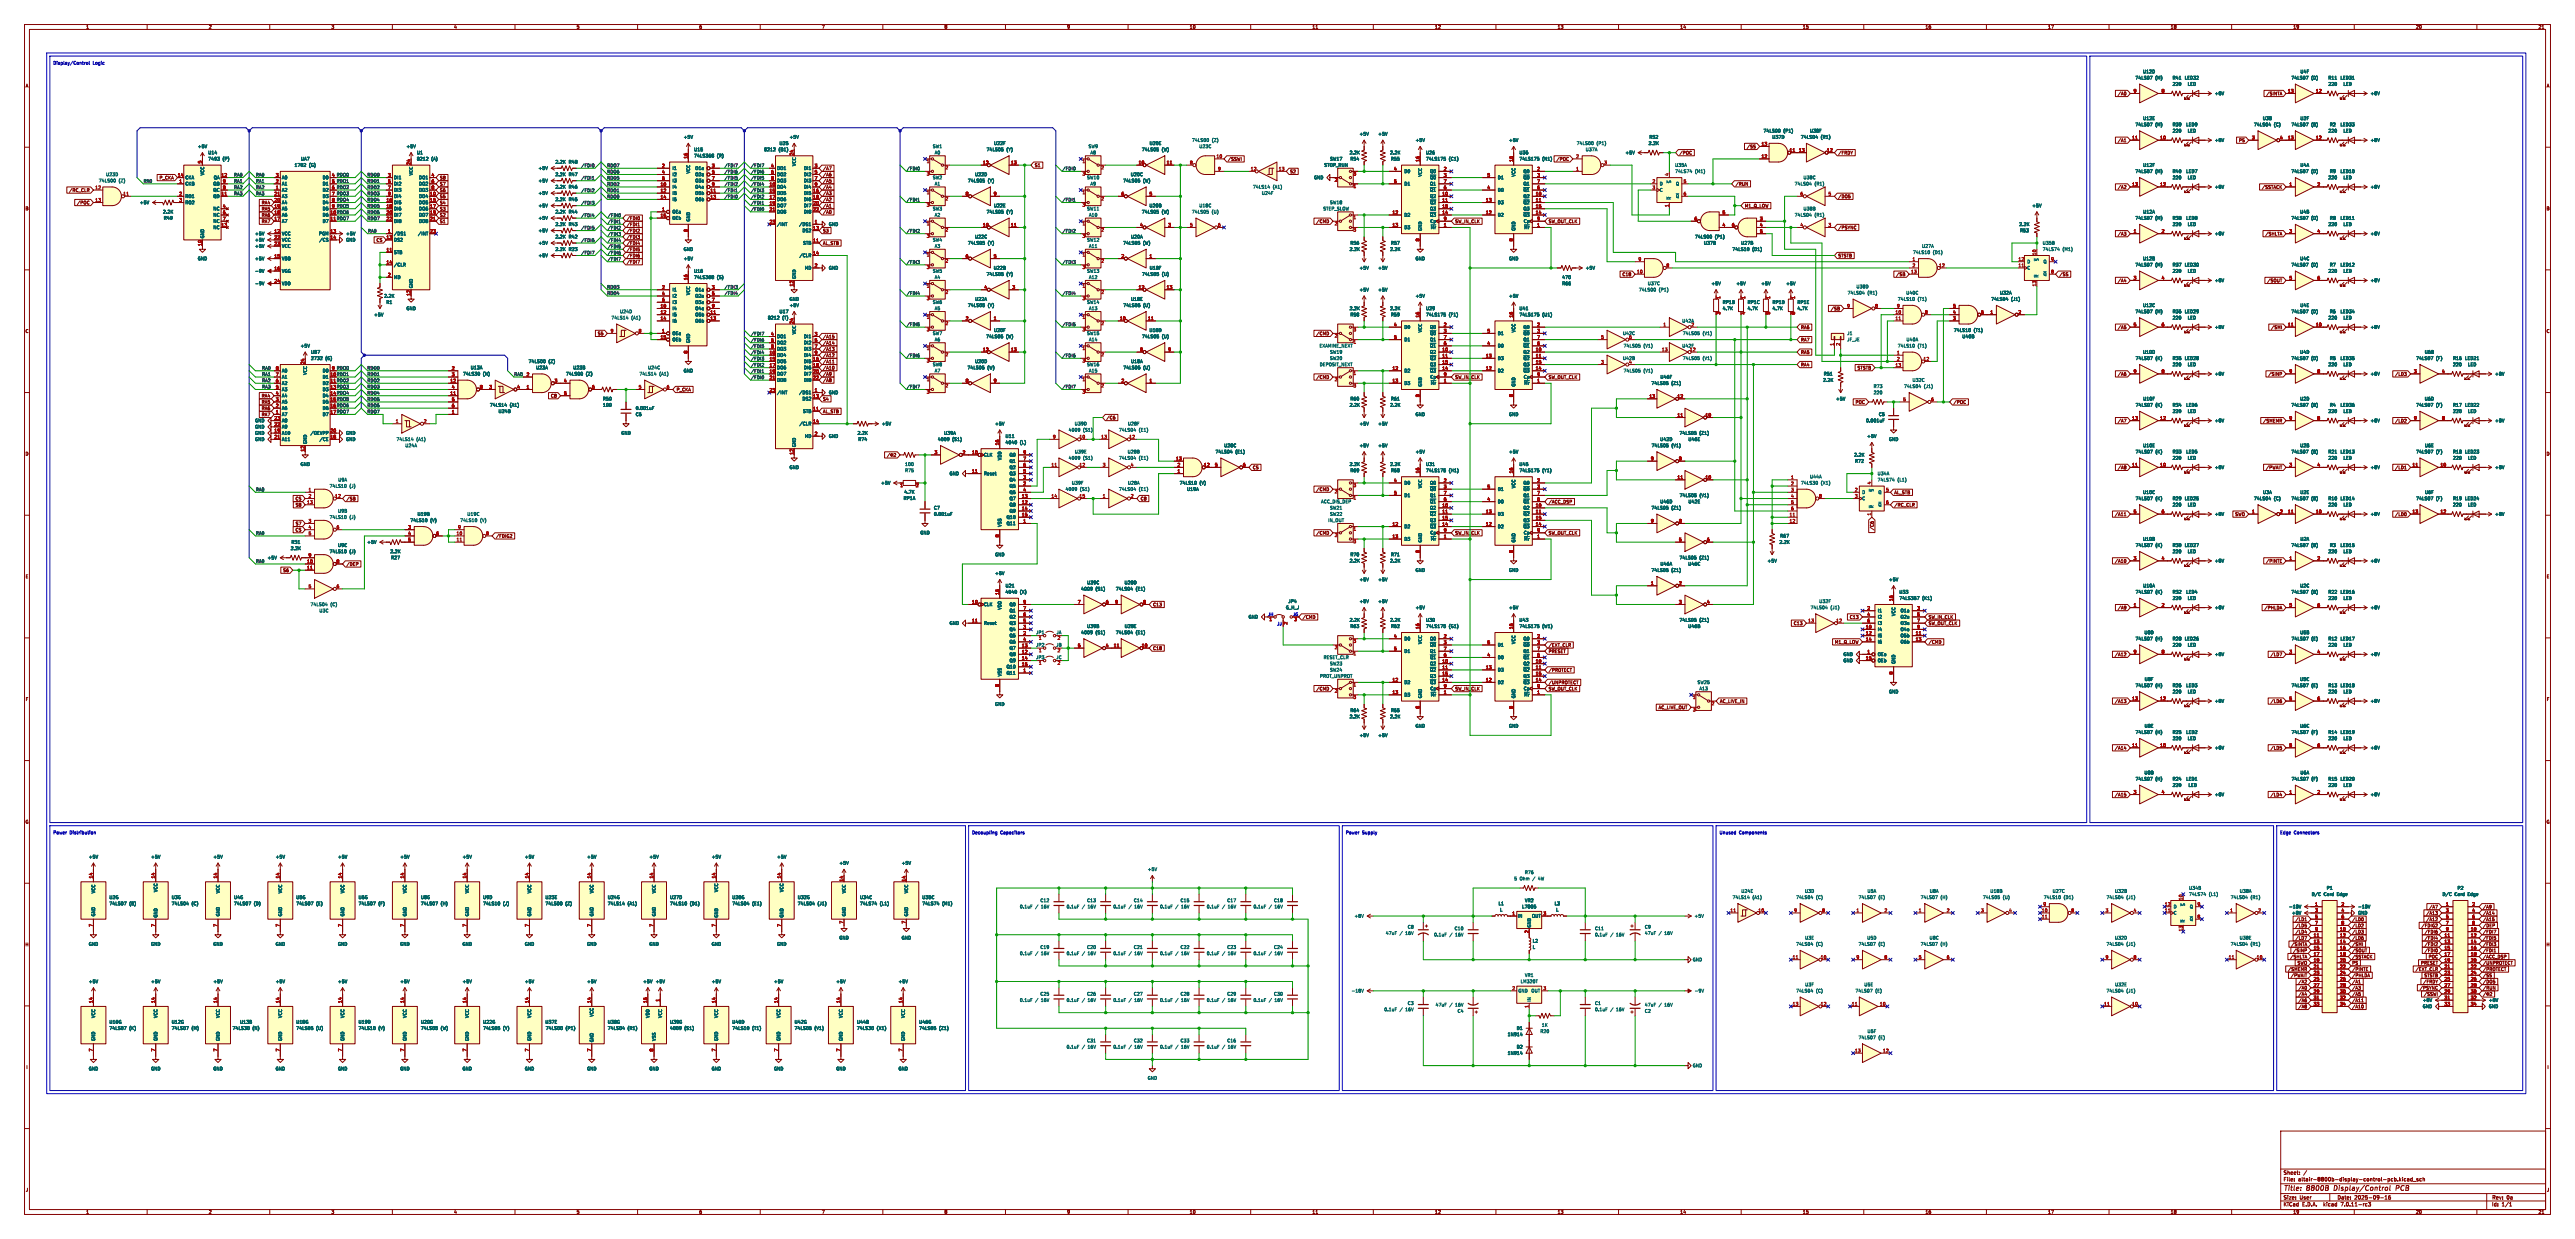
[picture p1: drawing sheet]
<svg xmlns="http://www.w3.org/2000/svg" width="1050mm" height="505mm" viewBox="0 0 1050 505" stroke-linecap="round" stroke-linejoin="round" font-family="sans-serif">
<defs><g id="words">
<g font-size="2.8" fill="#840000">
<text x="931" y="485.9">Title:</text>
<text x="940.7" y="485.9">8800B</text>
<text x="952.6" y="485.9">Display/Control</text>
<text x="978.6" y="485.9">PCB</text>
</g>
<g font-size="2.1" fill="#840000">
<text x="931" y="479">Sheet:</text>
<text x="931" y="481.7">File:</text>
<text x="937.1" y="481.7">altair-8800b-display-control-pcb.kicad_sch</text>
<text x="931" y="491.9">KiCad</text>
<text x="931" y="489.1">Size:</text>
<text x="937.7" y="489.1">User</text>
<text x="938.7" y="491.9">E.D.A.</text>
<text x="947.6" y="491.9">kicad</text>
<text x="953" y="489.1">Date:</text>
<text x="954.9" y="491.9">7.0.11-rc3</text>
<text x="960" y="489.1">2025-09-16</text>
<text x="1016" y="489.3">Rev:</text>
<text x="1016" y="491.9">Id:</text>
<text x="1020.1" y="491.9">1/1</text>
<text x="1022.4" y="489.3">0a</text>
</g>
<g font-size="1.8" fill="#840000">
<text x="35" y="11.9">1</text>
<text x="85" y="11.9">2</text>
<text x="135" y="11.9">3</text>
<text x="185" y="11.9">4</text>
<text x="235" y="11.9">5</text>
<text x="285" y="11.9">6</text>
<text x="335" y="11.9">7</text>
<text x="385" y="11.9">8</text>
<text x="435" y="11.9">9</text>
<text x="485" y="11.9">10</text>
<text x="535" y="11.9">11</text>
<text x="585" y="11.9">12</text>
<text x="635" y="11.9">13</text>
<text x="685" y="11.9">14</text>
<text x="735" y="11.9">15</text>
<text x="785" y="11.9">16</text>
<text x="835" y="11.9">17</text>
<text x="885" y="11.9">18</text>
<text x="935" y="11.9">19</text>
<text x="985" y="11.9">20</text>
<text x="1035" y="11.9">21</text>
<text x="10.3" y="35.9">A</text>
<text x="1038.4" y="35.9">A</text>
<text x="863.4" y="39.1">/A0</text>
<text x="924" y="39.1">/SINTA</text>
<text x="863.4" y="58.1">/A1</text>
<text x="912.8" y="58.1">PS</text>
<text x="500.5" y="65.7">/SSWI</text>
<text x="634.5" y="65.7">/POC</text>
<text x="684.7" y="63.2">/POC</text>
<text x="712.2" y="60.6">/SS</text>
<text x="749.5" y="63.2">/FRDY</text>
<text x="335.4" y="69.5">/A7</text>
<text x="421.8" y="68.3">S1</text>
<text x="525.9" y="70.8">S2</text>
<text x="64.9" y="73.3">P_CKA</text>
<text x="135.2" y="72.1">4 RDO0</text>
<text x="179.2" y="73.3">S8</text>
<text x="179.2" y="75.9">S7</text>
<text x="335.4" y="74.6">/A5</text>
<text x="335.4" y="77.2">/A4</text>
<text x="335.4" y="72.1">/A6</text>
<text x="707.6" y="75.9">/RUN</text>
<text x="863.4" y="77.2">/A2</text>
<text x="922.2" y="77.2">/SSTACK</text>
<text x="28.1" y="78.4">/RC_CLR</text>
<text x="31.3" y="83.5">/POC</text>
<text x="106.6" y="83.5">RA4</text>
<text x="179.2" y="78.4">S6</text>
<text x="179.2" y="81">S5</text>
<text x="179.2" y="83.5">S4</text>
<text x="335.4" y="79.7">/A3</text>
<text x="335.4" y="82.2">/A2</text>
<text x="749.5" y="81">/DO5</text>
<text x="10.3" y="85.9">B</text>
<text x="106.6" y="88.6">RA6</text>
<text x="106.6" y="86">RA5</text>
<text x="134.6" y="87.4">10 RDO6</text>
<text x="179.2" y="88.6">S2</text>
<text x="179.2" y="86">S3</text>
<text x="255.4" y="89.9">/FDI0</text>
<text x="335.4" y="84.8">/A1</text>
<text x="335.4" y="87.3">/A0</text>
<text x="711.4" y="84.8">M1_Q_LOW</text>
<text x="1038.3" y="85.9">B</text>
<text x="106.6" y="91.1">RA7</text>
<text x="179.2" y="91.1">S1</text>
<text x="255.4" y="92.4">/FDI1</text>
<text x="255.4" y="94.9">/FDI2</text>
<text x="335.4" y="94.9">S3</text>
<text x="536.6" y="91.1">/CMD</text>
<text x="593.3" y="91.1">SW_IN_CLK</text>
<text x="631.4" y="91.1">SW_OUT_CLK</text>
<text x="749.5" y="93.7">/PSYNC</text>
<text x="153.4" y="98.7">CS</text>
<text x="255.4" y="97.5">/FDI3</text>
<text x="255.4" y="100">/FDI4</text>
<text x="335.4" y="100">AL_STB</text>
<text x="863.4" y="96.2">/A3</text>
<text x="923.6" y="96.2">/SHLTA</text>
<text x="255.4" y="102.6">/FDI5</text>
<text x="255.4" y="107.6">/FDI7</text>
<text x="255.4" y="105.1">/FDI6</text>
<text x="749.5" y="105.1">STSTB</text>
<text x="661.4" y="112.7">C18</text>
<text x="773.1" y="112.7">/SB</text>
<text x="839.6" y="112.7">/SS</text>
<text x="863.4" y="115.3">/A4</text>
<text x="924.4" y="115.3">/SOUT</text>
<text x="746.4" y="126.7">/SB</text>
<text x="10.3" y="135.9">C</text>
<text x="243.6" y="136.8">S5</text>
<text x="536.6" y="136.8">/CMD</text>
<text x="734.2" y="134.3">RA6</text>
<text x="863.4" y="134.3">/A5</text>
<text x="926" y="134.3">/SMI</text>
<text x="1038.3" y="135.9">C</text>
<text x="335.4" y="140.7">/A14</text>
<text x="335.4" y="143.2">/A13</text>
<text x="335.4" y="138.1">/A15</text>
<text x="734.2" y="139.4">RA7</text>
<text x="335.4" y="145.7">/A12</text>
<text x="335.4" y="148.3">/A11</text>
<text x="734.2" y="144.5">RA5</text>
<text x="734.2" y="149.5">RA4</text>
<text x="134.6" y="153.4">10 RDO1</text>
<text x="335.4" y="150.8">/A10</text>
<text x="335.4" y="153.4">/A9</text>
<text x="335.4" y="155.9">/A8</text>
<text x="536.6" y="154.6">/CMD</text>
<text x="593.3" y="154.6">SW_IN_CLK</text>
<text x="631.4" y="154.6">SW_OUT_CLK</text>
<text x="757.3" y="150.8">STSTB</text>
<text x="863.4" y="153.4">/A6</text>
<text x="924.8" y="153.4">/SINP</text>
<text x="976.5" y="153.4">/LD3</text>
<text x="134.6" y="158.5">13 RDO3</text>
<text x="134.6" y="161">14 RDO4</text>
<text x="275.8" y="159.7">P_CKA</text>
<text x="106.6" y="162.2">RA4</text>
<text x="106.6" y="164.8">RA5</text>
<text x="106.6" y="167.3">RA6</text>
<text x="134.6" y="163.6">15 RDO5</text>
<text x="134.6" y="166.1">16 RDO6</text>
<text x="224.5" y="162.2">C8</text>
<text x="335.4" y="163.5">S4</text>
<text x="756.5" y="164.8">POC</text>
<text x="796.5" y="164.8">/POC</text>
<text x="106.6" y="169.9">RA7</text>
<text x="134.6" y="168.7">17 RDO7</text>
<text x="335.4" y="168.6">AL_STB</text>
<text x="451" y="171.1">/C6</text>
<text x="863.4" y="172.4">/A7</text>
<text x="922.7" y="172.4">/SMEMR</text>
<text x="976.5" y="172.4">/LD2</text>
<text x="10.3" y="185.9">D</text>
<text x="1038.3" y="185.9">D</text>
<text x="510.7" y="191.5">CS</text>
<text x="863.4" y="191.5">/A8</text>
<text x="923.8" y="191.5">/PWAIT</text>
<text x="976.5" y="191.5">/LD1</text>
<text x="536.6" y="200.3">/CMD</text>
<text x="772.3" y="201.6">AL_STB</text>
<text x="120.3" y="204.2">CS</text>
<text x="120.4" y="206.7">S8</text>
<text x="141.1" y="204.2">/SB</text>
<text x="465" y="204.2">C8</text>
<text x="631.4" y="205.4">/ACC_DSP</text>
<text x="772.3" y="206.7">/RC_CLR</text>
<text x="120.4" y="214.3">S7</text>
<text x="862.2" y="210.5">/A11</text>
<text x="911.3" y="210.5">SWO</text>
<text x="976.5" y="210.5">/LD0</text>
<text x="120.3" y="216.9">CS</text>
<text x="202.1" y="219.4">/FDIG2</text>
<text x="536.6" y="218.1">/CMD</text>
<text x="593.3" y="218.1">SW_IN_CLK</text>
<text x="631.4" y="218.1">SW_OUT_CLK</text>
<text x="764.2" y="216.3" transform="rotate(-90 764.2 216.3)">/C6</text>
<text x="115.3" y="233.4">S6</text>
<text x="141.1" y="230.8">/DEP</text>
<text x="862.2" y="229.6">/A10</text>
<text x="923.9" y="229.6">/PINTE</text>
<text x="10.3" y="235.9">E</text>
<text x="1038.3" y="235.9">E</text>
<text x="470.1" y="247.3">C13</text>
<text x="516.9" y="251.2">JH</text>
<text x="527" y="251.2">JG</text>
<text x="863.4" y="248.6">/A9</text>
<text x="923.2" y="248.6">/PHLDA</text>
<text x="531" y="252.4">/CMD</text>
<text x="731.3" y="255">C13</text>
<text x="754.1" y="252.4">C13</text>
<text x="786.3" y="255">SW_OUT_CLK</text>
<text x="786.3" y="252.4">SW_IN_CLK</text>
<text x="631.4" y="263.8">/EXT_CLR</text>
<text x="748.1" y="262.6">M1_Q_LOW</text>
<text x="786.3" y="262.6">/CMD</text>
<text x="470.1" y="265.1">C18</text>
<text x="631.4" y="266.4">PRESET</text>
<text x="862.2" y="267.7">/A12</text>
<text x="925.7" y="267.7">/LD7</text>
<text x="631.4" y="274">/PROTECT</text>
<text x="536.6" y="281.6">/CMD</text>
<text x="593.3" y="281.6">SW_IN_CLK</text>
<text x="631.4" y="279.1">/UNPROTECT</text>
<text x="631.4" y="281.6">SW_OUT_CLK</text>
<text x="10.3" y="285.9">F</text>
<text x="701.2" y="286.7">AC_LIVE_IN</text>
<text x="862.2" y="286.7">/A13</text>
<text x="925.7" y="286.7">/LD6</text>
<text x="1038.4" y="285.9">F</text>
<text x="676.2" y="289.2">AC_LIVE_OUT</text>
<text x="862.2" y="305.8">/A14</text>
<text x="925.7" y="305.8">/LD5</text>
<text x="862.2" y="324.8">/A15</text>
<text x="925.7" y="324.8">/LD4</text>
<text x="10.3" y="335.9">G</text>
<text x="1038.3" y="335.9">G</text>
<text x="990.4" y="370.5">/A7</text>
<text x="1012.4" y="370.5">/A9</text>
<text x="935.9" y="375.6">/LD1</text>
<text x="959" y="375.6">/LD0</text>
<text x="989.2" y="375.6">/A12</text>
<text x="989.2" y="373.1">/A13</text>
<text x="1012.4" y="373.1">/A14</text>
<text x="1012.4" y="375.6">/A15</text>
<text x="935.9" y="383.2">/LD7</text>
<text x="935.9" y="378.1">/LD5</text>
<text x="935.9" y="380.7">/LD4</text>
<text x="959" y="383.2">/LD6</text>
<text x="959" y="380.7">/LD3</text>
<text x="959" y="378.1">/LD2</text>
<text x="987.3" y="378.1">/FDIG2</text>
<text x="988.5" y="383.2">/FDI4</text>
<text x="988.5" y="380.7">/FDI6</text>
<text x="1012.4" y="383.2">/FDI5</text>
<text x="1012.4" y="380.7">/FDI7</text>
<text x="1012.4" y="378.1">/DEP</text>
<text x="10.2" y="385.9">H</text>
<text x="934.2" y="385.8">/SINTA</text>
<text x="935" y="388.3">/SINP</text>
<text x="959" y="388.3">/SOUT</text>
<text x="959" y="385.8">/SMI</text>
<text x="988.5" y="388.3">/FDI0</text>
<text x="988.5" y="385.8">/FDI2</text>
<text x="1012.4" y="385.8">/FDI3</text>
<text x="1012.4" y="388.3">/FDI1</text>
<text x="1038.2" y="385.9">H</text>
<text x="932.8" y="395.9">/SMEMR</text>
<text x="933.8" y="390.8">/SHLTA</text>
<text x="936.7" y="393.4">SWO</text>
<text x="959" y="390.8">/SSTACK</text>
<text x="959" y="395.9">/PINTE</text>
<text x="959" y="393.4">PS</text>
<text x="984.9" y="395.9">/EXT_CLR</text>
<text x="987" y="393.4">PRESET</text>
<text x="990.2" y="390.8">POC</text>
<text x="1012.4" y="390.8">/ACC_DSP</text>
<text x="1012.4" y="393.4">/UNPROTECT</text>
<text x="1012.4" y="395.9">/PROTECT</text>
<text x="934" y="398.5">/PWAIT</text>
<text x="937.1" y="401">/A2</text>
<text x="959" y="398.5">/PHLDA</text>
<text x="959" y="401">/A1</text>
<text x="988" y="401">/FRDY</text>
<text x="988.4" y="398.5">STSTB</text>
<text x="1012.4" y="398.5">/SS</text>
<text x="1012.4" y="401">/DO5</text>
<text x="937.1" y="403.5">/A0</text>
<text x="937.1" y="406.1">/A4</text>
<text x="959" y="406.1">/A5</text>
<text x="959" y="403.5">/A3</text>
<text x="986.5" y="403.5">/PSYNC</text>
<text x="988.2" y="406.1">/SSWI</text>
<text x="1012.4" y="403.5">/RUN</text>
<text x="937.1" y="411.2">/A8</text>
<text x="937.1" y="408.6">/A6</text>
<text x="959" y="408.6">/A11</text>
<text x="959" y="411.2">/A10</text>
<text x="10.6" y="435.9">I</text>
<text x="1038.6" y="435.9">I</text>
<text x="10.4" y="485.9">J</text>
<text x="1038.4" y="485.9">J</text>
<text x="35" y="494.9">1</text>
<text x="85" y="494.9">2</text>
<text x="135" y="494.9">3</text>
<text x="185" y="494.9">4</text>
<text x="235" y="494.9">5</text>
<text x="285" y="494.9">6</text>
<text x="335" y="494.9">7</text>
<text x="385" y="494.9">8</text>
<text x="435" y="494.9">9</text>
<text x="485" y="494.9">10</text>
<text x="535" y="494.9">11</text>
<text x="585" y="494.9">12</text>
<text x="635" y="494.9">13</text>
<text x="685" y="494.9">14</text>
<text x="735" y="494.9">15</text>
<text x="785" y="494.9">16</text>
<text x="835" y="494.9">17</text>
<text x="885" y="494.9">18</text>
<text x="935" y="494.9">19</text>
<text x="985" y="494.9">20</text>
<text x="1035" y="494.9">21</text>
</g>
<g font-size="1.8" fill="#0000c2">
<text x="21.6" y="26.4">Display/Control</text>
<text x="37.8" y="26.4">Logic</text>
<text x="520.7" y="255">JJ</text>
<text x="21.6" y="340.1">Power</text>
<text x="28.4" y="340.1">Distribution</text>
<text x="396.2" y="340.1">Decoupling</text>
<text x="407.9" y="340.1">Capacitors</text>
<text x="548.6" y="340.1">Power</text>
<text x="555.4" y="340.1">Supply</text>
<text x="701" y="340.1">Unused</text>
<text x="709.1" y="340.1">Components</text>
<text x="929.6" y="340.1">Edge</text>
<text x="935.3" y="340.1">Connectors</text>
</g>
<g font-size="1.8" fill="#006464">
<text x="870.6" y="32.6">74LS07</text>
<text x="873.7" y="30.1">U12D</text>
<text x="878.9" y="32.6">(M)</text>
<text x="885.8" y="32.6">R41</text>
<text x="885.8" y="35.2">220</text>
<text x="890.7" y="32.6">LED32</text>
<text x="891.9" y="35.2">LED</text>
<text x="934.2" y="32.6">74LS07</text>
<text x="937.9" y="30.1">U4F</text>
<text x="942.4" y="32.6">(D)</text>
<text x="949.3" y="32.6">R11</text>
<text x="949.3" y="35.2">220</text>
<text x="954.2" y="32.6">LED31</text>
<text x="955.4" y="35.2">LED</text>
<text x="903" y="39">+8V</text>
<text x="966.5" y="39">+8V</text>
<text x="870.6" y="51.7">74LS07</text>
<text x="873.7" y="49.1">U12E</text>
<text x="878.9" y="51.7">(M)</text>
<text x="885.8" y="51.7">R39</text>
<text x="891.3" y="51.7">LED9</text>
<text x="919" y="51.7">74LS04</text>
<text x="922.6" y="49.1">U3B</text>
<text x="927.2" y="51.7">(C)</text>
<text x="934.2" y="51.7">74LS07</text>
<text x="937.9" y="49.1">U2F</text>
<text x="942.4" y="51.7">(B)</text>
<text x="949.9" y="51.7">R2</text>
<text x="954.2" y="51.7">LED33</text>
<text x="278.6" y="56.7">+5V</text>
<text x="317.7" y="59.3">U25</text>
<text x="321.8" y="56.7">+5V</text>
<text x="405.2" y="59.3">U22F</text>
<text x="468.6" y="59.3">U20E</text>
<text x="485.9" y="58">74LS00</text>
<text x="494.2" y="58">(Z)</text>
<text x="554.2" y="55.5">+5V</text>
<text x="561.8" y="55.5">+5V</text>
<text x="577.1" y="58">+5V</text>
<text x="615.2" y="58">+5V</text>
<text x="642.8" y="59.3">74LS00</text>
<text x="651" y="59.3">(P1)</text>
<text x="672.1" y="59.3">2.2K</text>
<text x="672.4" y="56.7">R52</text>
<text x="719" y="54.2">74LS00</text>
<text x="722.6" y="56.7">U37D</text>
<text x="727.2" y="54.2">(P1)</text>
<text x="734.2" y="56.7">74LS04</text>
<text x="737.9" y="54.2">U38F</text>
<text x="742.4" y="56.7">(R1)</text>
<text x="885.8" y="54.2">220</text>
<text x="891.9" y="54.2">LED</text>
<text x="903" y="58">+8V</text>
<text x="949.3" y="54.2">220</text>
<text x="955.4" y="54.2">LED</text>
<text x="966.5" y="58">+8V</text>
<text x="80.5" y="60.6">+5V</text>
<text x="84.8" y="63.1">U14</text>
<text x="84.8" y="65.6">7493</text>
<text x="90.8" y="65.6">(P)</text>
<text x="122.5" y="65.6">UA7</text>
<text x="165.6" y="60.6">+5V</text>
<text x="169.8" y="63.1">U1</text>
<text x="169.8" y="65.6">8212</text>
<text x="175.9" y="65.6">(A)</text>
<text x="282.9" y="61.8">U15</text>
<text x="282.9" y="64.4">74LS368</text>
<text x="292.3" y="64.4">(R)</text>
<text x="311.5" y="61.8">8212</text>
<text x="317.5" y="61.8">(B1)</text>
<text x="380.2" y="60.6">SW1</text>
<text x="381" y="63.1">A0</text>
<text x="402.2" y="61.8">74LS05</text>
<text x="410.4" y="61.8">(Y)</text>
<text x="443.7" y="60.6">SW9</text>
<text x="444.5" y="63.1">A8</text>
<text x="465.5" y="61.8">74LS05</text>
<text x="473.7" y="61.8">(W)</text>
<text x="488.9" y="60.6">U23C</text>
<text x="542.2" y="65.6">SW17</text>
<text x="550.2" y="63.1">2.2K</text>
<text x="550.5" y="65.6">R54</text>
<text x="566.7" y="63.1">2.2K</text>
<text x="567" y="65.6">R55</text>
<text x="581.3" y="63.1">U26</text>
<text x="581.3" y="65.6">74LS175</text>
<text x="590.8" y="65.6">(C1)</text>
<text x="619.4" y="63.1">U36</text>
<text x="619.4" y="65.6">74LS175</text>
<text x="628.9" y="65.6">(N1)</text>
<text x="646.5" y="61.8">U37A</text>
<text x="662.7" y="63.1">+5V</text>
<text x="43.1" y="72">U23D</text>
<text x="83.4" y="71.6" transform="rotate(-90 83.4 71.6)">VCC</text>
<text x="120" y="68.2">1702</text>
<text x="126" y="68.2">(G)</text>
<text x="168.5" y="71.6" transform="rotate(-90 168.5 71.6)">VCC</text>
<text x="219.4" y="69.4">+5V</text>
<text x="226.4" y="72">2.2K</text>
<text x="226.4" y="66.9">2.2K</text>
<text x="231.7" y="72">R47</text>
<text x="231.7" y="66.9">R48</text>
<text x="274.1" y="69.4">I1</text>
<text x="274.1" y="72">I2</text>
<text x="281.5" y="70.9" transform="rotate(-90 281.5 70.9)">VCC</text>
<text x="283.4" y="69.4">O1a</text>
<text x="283.4" y="72">O2a</text>
<text x="316.7" y="69.4">DO1</text>
<text x="316.7" y="72">DO2</text>
<text x="324.7" y="67.8" transform="rotate(-90 324.7 67.8)">VCC</text>
<text x="327.7" y="69.4">DI1</text>
<text x="327.7" y="72">DI2</text>
<text x="397.4" y="72">U22D</text>
<text x="460.9" y="72">U20C</text>
<text x="539.9" y="68.2">STOP_RUN</text>
<text x="572.5" y="70.7">D0</text>
<text x="583" y="70.7">Q0</text>
<text x="621.1" y="70.7">Q0</text>
<text x="682.9" y="68.2">U35A</text>
<text x="682.9" y="70.7">74LS74</text>
<text x="691.2" y="70.7">(M1)</text>
<text x="870.6" y="70.7">74LS07</text>
<text x="873.8" y="68.2">U12F</text>
<text x="878.9" y="70.7">(M)</text>
<text x="885.8" y="70.7">R40</text>
<text x="891.3" y="70.7">LED7</text>
<text x="934.2" y="70.7">74LS07</text>
<text x="937.9" y="68.2">U4A</text>
<text x="942.4" y="70.7">(D)</text>
<text x="949.9" y="70.7">R9</text>
<text x="954.2" y="70.7">LED10</text>
<text x="40.1" y="74.5">74LS00</text>
<text x="48.4" y="74.5">(Z)</text>
<text x="75.4" y="75.8">CKB</text>
<text x="75.4" y="73.3">CKA</text>
<text x="86.9" y="75.8">QB</text>
<text x="87" y="73.3">QA</text>
<text x="114.8" y="75.8">A1</text>
<text x="114.8" y="73.3">A0</text>
<text x="131.4" y="73.3">D0</text>
<text x="131.4" y="75.8">D1</text>
<text x="160.5" y="73.3">DI1</text>
<text x="160.5" y="75.8">DI2</text>
<text x="170.7" y="73.3">DO1</text>
<text x="170.7" y="75.8">DO2</text>
<text x="219.4" y="74.5">+5V</text>
<text x="226.4" y="77.1">2.2K</text>
<text x="231.7" y="77.1">R46</text>
<text x="274.1" y="77.1">I4</text>
<text x="274.1" y="74.5">I3</text>
<text x="283.4" y="74.5">O3a</text>
<text x="283.4" y="77.1">O4a</text>
<text x="316.7" y="77.1">DO4</text>
<text x="316.7" y="74.5">DO3</text>
<text x="327.7" y="74.5">DI3</text>
<text x="327.7" y="77.1">DI4</text>
<text x="380.2" y="73.3">SW2</text>
<text x="381" y="75.8">A1</text>
<text x="394.5" y="74.5">74LS05</text>
<text x="402.8" y="74.5">(Y)</text>
<text x="443.1" y="73.3">SW10</text>
<text x="444.5" y="75.8">A9</text>
<text x="457.9" y="74.5">74LS05</text>
<text x="466.1" y="74.5">(W)</text>
<text x="510.8" y="77.1">74LS14</text>
<text x="519" y="77.1">(A1)</text>
<text x="535.7" y="73.3">GND</text>
<text x="572.5" y="75.8">D1</text>
<text x="580" y="72.2" transform="rotate(-90 580 72.2)">VCC</text>
<text x="583" y="73.3">~{Q0}</text>
<text x="583" y="75.8">Q1</text>
<text x="610.6" y="73.3">D1</text>
<text x="618.1" y="72.2" transform="rotate(-90 618.1 72.2)">VCC</text>
<text x="621.1" y="73.3">~{Q0}</text>
<text x="621.1" y="75.8">Q1</text>
<text x="676.7" y="75.8">D</text>
<text x="681.6" y="74.8" transform="rotate(-90 681.6 74.8)">~{S}</text>
<text x="683.2" y="75.8">Q</text>
<text x="731.7" y="75.8">74LS04</text>
<text x="735.3" y="73.3">U38C</text>
<text x="739.9" y="75.8">(R1)</text>
<text x="885.8" y="73.3">220</text>
<text x="891.9" y="73.3">LED</text>
<text x="903" y="77.1">+8V</text>
<text x="949.3" y="73.3">220</text>
<text x="955.4" y="73.3">LED</text>
<text x="966.5" y="77.1">+8V</text>
<text x="56.9" y="83.4">+5V</text>
<text x="75.4" y="80.9">RO1</text>
<text x="75.4" y="83.4">RO2</text>
<text x="86.9" y="80.9">QD</text>
<text x="86.9" y="78.3">QC</text>
<text x="114.8" y="78.3">A2</text>
<text x="114.8" y="83.4">A4</text>
<text x="114.8" y="80.9">A3</text>
<text x="131.4" y="78.3">D2</text>
<text x="131.4" y="80.9">D3</text>
<text x="131.4" y="83.4">D4</text>
<text x="160.5" y="83.4">DI5</text>
<text x="160.5" y="78.3">DI3</text>
<text x="160.5" y="80.9">DI4</text>
<text x="170.7" y="80.9">DO4</text>
<text x="170.7" y="83.4">DO5</text>
<text x="170.7" y="78.3">DO3</text>
<text x="219.4" y="79.6">+5V</text>
<text x="226.4" y="82.1">2.2K</text>
<text x="231.7" y="82.1">R45</text>
<text x="274.1" y="79.6">I5</text>
<text x="274.1" y="82.1">I6</text>
<text x="283.4" y="79.6">O5b</text>
<text x="283.4" y="82.1">O6b</text>
<text x="316.7" y="79.6">DO5</text>
<text x="316.7" y="82.1">DO6</text>
<text x="327.7" y="79.6">DI5</text>
<text x="327.7" y="82.1">DI6</text>
<text x="514.4" y="79.6">U24F</text>
<text x="542.2" y="83.4">SW18</text>
<text x="583" y="80.9">Q2</text>
<text x="583" y="83.4">~{Q2}</text>
<text x="583" y="78.3">~{Q1}</text>
<text x="610.6" y="83.4">D3</text>
<text x="610.6" y="78.3">D0</text>
<text x="621.1" y="80.9">Q2</text>
<text x="621.1" y="83.4">~{Q2}</text>
<text x="621.1" y="78.3">~{Q1}</text>
<text x="676.7" y="78.3">C</text>
<text x="681.6" y="81.5" transform="rotate(-90 681.6 81.5)">~{R}</text>
<text x="683.2" y="80.9">~{Q}</text>
<text x="66.3" y="87.2">2.2K</text>
<text x="66.6" y="89.8">R49</text>
<text x="86.9" y="86">NC</text>
<text x="86.9" y="88.5">NC</text>
<text x="114.8" y="88.5">A6</text>
<text x="114.8" y="86">A5</text>
<text x="131.4" y="88.5">D6</text>
<text x="131.4" y="86">D5</text>
<text x="160.5" y="86">DI6</text>
<text x="160.5" y="88.5">DI7</text>
<text x="170.7" y="86">DO6</text>
<text x="170.7" y="88.5">DO7</text>
<text x="219.4" y="89.8">+5V</text>
<text x="219.4" y="84.7">+5V</text>
<text x="226.4" y="87.2">2.2K</text>
<text x="231.7" y="87.2">R44</text>
<text x="274.1" y="87.2">OEa</text>
<text x="274.1" y="89.8">OEb</text>
<text x="316.7" y="84.7">DO7</text>
<text x="316.7" y="87.2">DO8</text>
<text x="327.7" y="84.7">DI7</text>
<text x="327.7" y="87.2">DI8</text>
<text x="380.2" y="86">SW3</text>
<text x="381" y="88.5">A2</text>
<text x="402.2" y="87.2">74LS05</text>
<text x="405.1" y="84.7">U22E</text>
<text x="410.4" y="87.2">(Y)</text>
<text x="443.1" y="86">SW11</text>
<text x="443.9" y="88.5">A10</text>
<text x="465.5" y="87.2">74LS05</text>
<text x="468.6" y="84.7">U20B</text>
<text x="473.7" y="87.2">(W)</text>
<text x="485.9" y="87.2">74LS05</text>
<text x="488.9" y="84.7">U18C</text>
<text x="494.1" y="87.2">(U)</text>
<text x="539.4" y="86">STEP_SLOW</text>
<text x="572.5" y="88.5">D2</text>
<text x="583" y="88.5">~{Q3}</text>
<text x="583" y="86">Q3</text>
<text x="610.6" y="88.5">D2</text>
<text x="621.1" y="88.5">~{Q3}</text>
<text x="621.1" y="86">Q3</text>
<text x="731.7" y="88.5">74LS04</text>
<text x="735.3" y="86">U38B</text>
<text x="739.9" y="88.5">(R1)</text>
<text x="828.5" y="84.7">+5V</text>
<text x="870.6" y="89.8">74LS07</text>
<text x="873.8" y="87.2">U12A</text>
<text x="878.9" y="89.8">(M)</text>
<text x="885.8" y="89.8">R38</text>
<text x="891.3" y="89.8">LED8</text>
<text x="934.2" y="89.8">74LS07</text>
<text x="937.8" y="87.2">U4B</text>
<text x="942.4" y="89.8">(D)</text>
<text x="949.9" y="89.8">R8</text>
<text x="954.2" y="89.8">LED11</text>
<text x="86.9" y="93.6">NC</text>
<text x="86.9" y="91">NC</text>
<text x="114.8" y="91">A7</text>
<text x="131.4" y="91">D7</text>
<text x="160.5" y="91">DI8</text>
<text x="170.7" y="91">DO8</text>
<text x="219.4" y="94.8">+5V</text>
<text x="226.4" y="92.3">2.2K</text>
<text x="231.7" y="92.3">R43</text>
<text x="281.5" y="90.4" transform="rotate(-90 281.5 90.4)">GND</text>
<text x="316.7" y="92.3">/INT</text>
<text x="325.7" y="92.3">/DS1</text>
<text x="327.1" y="94.8">DS2</text>
<text x="337.8" y="92.3">GND</text>
<text x="572.5" y="93.6">D3</text>
<text x="580" y="94.2" transform="rotate(-90 580 94.2)">GND</text>
<text x="583.1" y="91">Cp</text>
<text x="583.3" y="93.6">~{Mr}</text>
<text x="618.1" y="94.2" transform="rotate(-90 618.1 94.2)">GND</text>
<text x="621.2" y="91">Cp</text>
<text x="621.4" y="93.6">~{Mr}</text>
<text x="823.3" y="92.3">2.2K</text>
<text x="823.6" y="94.8">R53</text>
<text x="885.8" y="92.3">220</text>
<text x="891.9" y="92.3">LED</text>
<text x="949.3" y="92.3">220</text>
<text x="955.4" y="92.3">LED</text>
<text x="83.4" y="97.3" transform="rotate(-90 83.4 97.3)">GND</text>
<text x="103.9" y="96.1">+5V</text>
<text x="103.9" y="98.7">+5V</text>
<text x="103.9" y="101.2">+5V</text>
<text x="114.8" y="96.1">VCC</text>
<text x="114.8" y="98.7">VCC</text>
<text x="114.8" y="101.2">VCC</text>
<text x="129.9" y="96.1">PGM</text>
<text x="130.1" y="98.7">/CS</text>
<text x="141" y="96.1">+5V</text>
<text x="141" y="98.7">GND</text>
<text x="160.5" y="96.1">/DS1</text>
<text x="160.5" y="98.7">DS2</text>
<text x="170.3" y="96.1">/INT</text>
<text x="219.4" y="99.9">+5V</text>
<text x="226.4" y="97.4">2.2K</text>
<text x="231.7" y="97.4">R42</text>
<text x="327.3" y="99.9">STB</text>
<text x="380.2" y="98.7">SW4</text>
<text x="381" y="101.2">A3</text>
<text x="394.5" y="99.9">74LS05</text>
<text x="397.4" y="97.4">U22C</text>
<text x="402.8" y="99.9">(Y)</text>
<text x="443.1" y="98.7">SW12</text>
<text x="443.9" y="101.2">A11</text>
<text x="457.9" y="99.9">74LS05</text>
<text x="461" y="97.4">U20A</text>
<text x="466.1" y="99.9">(W)</text>
<text x="550.5" y="99.9">R56</text>
<text x="567" y="99.9">R57</text>
<text x="691" y="97.4">74LS00</text>
<text x="694.6" y="99.9">U37B</text>
<text x="699.3" y="97.4">(P1)</text>
<text x="709.9" y="99.9">U27B</text>
<text x="783.6" y="101.2">U27A</text>
<text x="832.8" y="99.9">U35B</text>
<text x="903" y="96.1">+8V</text>
<text x="966.5" y="96.1">+8V</text>
<text x="80.5" y="106.3">GND</text>
<text x="103.9" y="106.3">+5V</text>
<text x="114.8" y="106.3">VBB</text>
<text x="160.5" y="103.7">STB</text>
<text x="219.4" y="105">+5V</text>
<text x="226.4" y="102.5">2.2K</text>
<text x="231.7" y="102.5">R23</text>
<text x="278.6" y="102.5">GND</text>
<text x="278.6" y="106.3">+5V</text>
<text x="325.9" y="105">/CLR</text>
<text x="550.2" y="102.5">2.2K</text>
<text x="566.7" y="102.5">2.2K</text>
<text x="577.1" y="106.3">GND</text>
<text x="615.2" y="106.3">GND</text>
<text x="706.3" y="102.5">74LS10</text>
<text x="714.5" y="102.5">(D1)</text>
<text x="779.9" y="103.7">74LS10</text>
<text x="788.2" y="103.7">(D1)</text>
<text x="826.5" y="107.5">D</text>
<text x="831.4" y="106.6" transform="rotate(-90 831.4 106.6)">~{S}</text>
<text x="832.8" y="102.5">74LS74</text>
<text x="833.1" y="107.5">Q</text>
<text x="841" y="102.5">(M1)</text>
<text x="873.7" y="106.3">U12B</text>
<text x="937.8" y="106.3">U4C</text>
<text x="103.9" y="111.4">-9V</text>
<text x="114.8" y="111.4">VGG</text>
<text x="160.5" y="108.8">/CLR</text>
<text x="160.5" y="113.9">MD</text>
<text x="282.9" y="111.4">U16</text>
<text x="282.9" y="113.9">74LS368</text>
<text x="292.3" y="113.9">(S)</text>
<text x="324.7" y="113.8" transform="rotate(-90 324.7 113.8)">GND</text>
<text x="328" y="110.1">MD</text>
<text x="337.8" y="110.1">GND</text>
<text x="380.2" y="111.4">SW5</text>
<text x="381" y="113.9">A4</text>
<text x="402.2" y="112.6">74LS05</text>
<text x="405.1" y="110.1">U22B</text>
<text x="410.4" y="112.6">(Y)</text>
<text x="443.1" y="111.4">SW13</text>
<text x="443.9" y="113.9">A12</text>
<text x="465.5" y="112.6">74LS05</text>
<text x="468.7" y="110.1">U18F</text>
<text x="473.8" y="112.6">(U)</text>
<text x="554.2" y="110.1">+5V</text>
<text x="561.8" y="110.1">+5V</text>
<text x="636.9" y="113.9">470</text>
<text x="646.4" y="110.1">+5V</text>
<text x="826.5" y="110.1">C</text>
<text x="831.4" y="113.3" transform="rotate(-90 831.4 113.3)">~{R}</text>
<text x="833.1" y="112.6">~{Q}</text>
<text x="870.6" y="108.8">74LS07</text>
<text x="878.9" y="108.8">(M)</text>
<text x="885.8" y="108.8">R37</text>
<text x="885.8" y="111.4">220</text>
<text x="890.7" y="108.8">LED30</text>
<text x="891.9" y="111.4">LED</text>
<text x="934.2" y="108.8">74LS07</text>
<text x="942.4" y="108.8">(D)</text>
<text x="949.3" y="111.4">220</text>
<text x="949.9" y="108.8">R7</text>
<text x="954.2" y="108.8">LED12</text>
<text x="955.4" y="111.4">LED</text>
<text x="103.9" y="116.4">-9V</text>
<text x="114.8" y="116.4">VDD</text>
<text x="168.5" y="117.6" transform="rotate(-90 168.5 117.6)">GND</text>
<text x="274.1" y="119">I1</text>
<text x="283.4" y="119">O1a</text>
<text x="554.2" y="119">+5V</text>
<text x="561.8" y="119">+5V</text>
<text x="636.9" y="116.4">R66</text>
<text x="668.2" y="119">74LS00</text>
<text x="671.8" y="116.4">U37C</text>
<text x="676.4" y="119">(P1)</text>
<text x="697.7" y="116.4">+5V</text>
<text x="707.9" y="116.4">+5V</text>
<text x="718.1" y="116.4">+5V</text>
<text x="728.2" y="116.4">+5V</text>
<text x="756.8" y="117.7">U38D</text>
<text x="903" y="115.2">+8V</text>
<text x="966.5" y="115.2">+8V</text>
<text x="156.5" y="121.5">2.2K</text>
<text x="157.4" y="124.1">R1</text>
<text x="274.1" y="121.5">I2</text>
<text x="274.1" y="124.1">I3</text>
<text x="281.5" y="120.4" transform="rotate(-90 281.5 120.4)">VCC</text>
<text x="283.4" y="121.5">O2a</text>
<text x="283.4" y="124.1">O3a</text>
<text x="321.8" y="125.3">+5V</text>
<text x="321.8" y="122.8">GND</text>
<text x="380.2" y="124.1">SW6</text>
<text x="394.5" y="125.3">74LS05</text>
<text x="397.5" y="122.8">U22A</text>
<text x="402.8" y="125.3">(Y)</text>
<text x="443.1" y="124.1">SW14</text>
<text x="457.9" y="125.3">74LS05</text>
<text x="461" y="122.8">U18E</text>
<text x="466.2" y="125.3">(U)</text>
<text x="577.1" y="121.5">+5V</text>
<text x="615.2" y="121.5">+5V</text>
<text x="702.3" y="124.1">RP1B</text>
<text x="712.5" y="124.1">RP1C</text>
<text x="722.6" y="124.1">RP1D</text>
<text x="732.8" y="124.1">RP1E</text>
<text x="753.2" y="120.2">74LS04</text>
<text x="761.5" y="120.2">(R1)</text>
<text x="773.7" y="122.8">74LS10</text>
<text x="777.2" y="120.2">U40C</text>
<text x="782" y="122.8">(T1)</text>
<text x="811.8" y="122.8">74LS04</text>
<text x="815.4" y="120.2">U32A</text>
<text x="820.1" y="122.8">(J1)</text>
<text x="873.7" y="125.3">U12C</text>
<text x="937.9" y="125.3">U4E</text>
<text x="152.4" y="129.1">+5V</text>
<text x="165.6" y="126.6">GND</text>
<text x="249.2" y="130.4">74LS14</text>
<text x="252.7" y="127.9">U24D</text>
<text x="257.4" y="130.4">(A1)</text>
<text x="274.1" y="126.6">I4</text>
<text x="274.1" y="129.1">I5</text>
<text x="274.1" y="131.7">I6</text>
<text x="283.4" y="129.1">O5b</text>
<text x="283.4" y="131.7">O6b</text>
<text x="283.4" y="126.6">O4a</text>
<text x="313" y="130.4">8212</text>
<text x="317.7" y="127.9">U17</text>
<text x="319" y="130.4">(T)</text>
<text x="381" y="126.6">A5</text>
<text x="443.9" y="126.6">A13</text>
<text x="550.2" y="126.6">2.2K</text>
<text x="550.5" y="129.1">R58</text>
<text x="566.7" y="126.6">2.2K</text>
<text x="567" y="129.1">R59</text>
<text x="581.3" y="126.6">U29</text>
<text x="581.3" y="129.1">74LS175</text>
<text x="590.8" y="129.1">(F1)</text>
<text x="619.4" y="126.6">U41</text>
<text x="619.4" y="129.1">74LS175</text>
<text x="628.9" y="129.1">(U1)</text>
<text x="685.8" y="131.7">U42A</text>
<text x="702.3" y="126.6">4.7K</text>
<text x="712.5" y="126.6">4.7K</text>
<text x="722.6" y="126.6">4.7K</text>
<text x="732.8" y="126.6">4.7K</text>
<text x="870.6" y="127.9">74LS07</text>
<text x="878.9" y="127.9">(M)</text>
<text x="885.8" y="127.9">R36</text>
<text x="885.8" y="130.4">220</text>
<text x="890.7" y="127.9">LED29</text>
<text x="891.9" y="130.4">LED</text>
<text x="934.2" y="127.9">74LS07</text>
<text x="942.4" y="127.9">(D)</text>
<text x="949.3" y="130.4">220</text>
<text x="949.9" y="127.9">R6</text>
<text x="954.2" y="127.9">LED34</text>
<text x="955.4" y="130.4">LED</text>
<text x="274.1" y="136.8">OEa</text>
<text x="324.7" y="136.4" transform="rotate(-90 324.7 136.4)">VCC</text>
<text x="380.2" y="136.8">SW7</text>
<text x="405.2" y="135.5">U20F</text>
<text x="443.1" y="136.8">SW15</text>
<text x="468.6" y="135.5">U18D</text>
<text x="572.5" y="134.2">D0</text>
<text x="580" y="135.7" transform="rotate(-90 580 135.7)">VCC</text>
<text x="583" y="134.2">Q0</text>
<text x="583" y="136.8">~{Q0}</text>
<text x="610.6" y="136.8">D1</text>
<text x="618.1" y="135.7" transform="rotate(-90 618.1 135.7)">VCC</text>
<text x="621.1" y="134.2">Q0</text>
<text x="621.1" y="136.8">~{Q0}</text>
<text x="661.6" y="136.8">U42C</text>
<text x="686" y="136.8">74LS05</text>
<text x="694.3" y="136.8">(V1)</text>
<text x="753.1" y="136.8">J1</text>
<text x="796.6" y="135.5">74LS10</text>
<text x="804.8" y="135.5">(T1)</text>
<text x="903" y="134.2">+8V</text>
<text x="966.5" y="134.2">+8V</text>
<text x="122.4" y="141.8">+5V</text>
<text x="274.1" y="139.3">OEb</text>
<text x="281.5" y="140" transform="rotate(-90 281.5 140)">GND</text>
<text x="316.7" y="138">DO1</text>
<text x="316.7" y="140.6">DO2</text>
<text x="316.7" y="143.1">DO3</text>
<text x="327.7" y="138">DI1</text>
<text x="327.7" y="140.6">DI2</text>
<text x="327.7" y="143.1">DI3</text>
<text x="381" y="139.3">A6</text>
<text x="402" y="138">74LS05</text>
<text x="410.2" y="138">(W)</text>
<text x="443.9" y="139.3">A14</text>
<text x="465.5" y="138">74LS05</text>
<text x="473.8" y="138">(U)</text>
<text x="537.9" y="141.8">EXAMINE_NEXT</text>
<text x="572.5" y="139.3">D1</text>
<text x="583" y="141.8">~{Q1}</text>
<text x="583" y="139.3">Q1</text>
<text x="610.6" y="141.8">D0</text>
<text x="621.1" y="141.8">~{Q1}</text>
<text x="621.1" y="139.3">Q1</text>
<text x="661.9" y="141.8">74LS05</text>
<text x="664.1" y="138.2">6</text>
<text x="670.1" y="141.8">(V1)</text>
<text x="685.8" y="141.8">U42F</text>
<text x="688.9" y="143.3">12</text>
<text x="753.1" y="139.3">JF_JE</text>
<text x="773.7" y="141.8">74LS10</text>
<text x="777.3" y="139.3">U40A</text>
<text x="782" y="141.8">(T1)</text>
<text x="800" y="138">U40B</text>
<text x="126.7" y="144.4">UB7</text>
<text x="126.7" y="146.9">2732</text>
<text x="132.7" y="146.9">(G)</text>
<text x="215.4" y="148.2">74LS00</text>
<text x="223.7" y="148.2">(Z)</text>
<text x="316.7" y="145.6">DO4</text>
<text x="316.7" y="148.2">DO5</text>
<text x="327.7" y="148.2">DI5</text>
<text x="327.7" y="145.6">DI4</text>
<text x="380.2" y="149.5">SW8</text>
<text x="397.4" y="148.2">U20D</text>
<text x="443.1" y="149.5">SW16</text>
<text x="461" y="148.2">U18A</text>
<text x="538" y="149.5">DEPOSIT_NEXT</text>
<text x="542.2" y="144.4">SW19</text>
<text x="542.2" y="146.9">SW20</text>
<text x="583" y="144.4">Q2</text>
<text x="583" y="146.9">~{Q2}</text>
<text x="583" y="149.5">Q3</text>
<text x="610.6" y="146.9">D3</text>
<text x="621.1" y="144.4">Q2</text>
<text x="621.1" y="146.9">~{Q2}</text>
<text x="621.1" y="149.5">Q3</text>
<text x="661.6" y="146.9">U42B</text>
<text x="664.1" y="148.3">4</text>
<text x="686" y="146.9">74LS05</text>
<text x="694.3" y="146.9">(V1)</text>
<text x="870.7" y="146.9">74LS07</text>
<text x="873.7" y="144.4">U10D</text>
<text x="878.9" y="146.9">(K)</text>
<text x="885.8" y="146.9">R35</text>
<text x="885.8" y="149.5">220</text>
<text x="890.7" y="146.9">LED28</text>
<text x="891.9" y="149.5">LED</text>
<text x="934.2" y="146.9">74LS07</text>
<text x="937.8" y="144.4">U4D</text>
<text x="942.4" y="146.9">(D)</text>
<text x="949.3" y="149.5">220</text>
<text x="949.9" y="146.9">R5</text>
<text x="954.2" y="146.9">LED35</text>
<text x="955.4" y="149.5">LED</text>
<text x="985.1" y="146.9">74LS07</text>
<text x="988.6" y="144.4">U6B</text>
<text x="993.3" y="146.9">(F)</text>
<text x="1000.1" y="146.9">R16</text>
<text x="1000.1" y="149.5">220</text>
<text x="1005" y="146.9">LED21</text>
<text x="1006.2" y="149.5">LED</text>
<text x="114.8" y="154.5">A1</text>
<text x="114.8" y="152">A0</text>
<text x="125.3" y="152.9" transform="rotate(-90 125.3 152.9)">VCC</text>
<text x="131.4" y="154.5">D1</text>
<text x="131.4" y="152">D0</text>
<text x="188.7" y="153.3">74LS30</text>
<text x="191.8" y="150.7">U13A</text>
<text x="196.9" y="153.3">(N)</text>
<text x="218.5" y="150.7">U23A</text>
<text x="230.6" y="153.3">74LS00</text>
<text x="233.6" y="150.7">U23B</text>
<text x="238.9" y="153.3">(Z)</text>
<text x="260.6" y="153.3">74LS14</text>
<text x="264.1" y="150.7">U24C</text>
<text x="268.8" y="153.3">(A1)</text>
<text x="278.6" y="152">GND</text>
<text x="316.7" y="150.7">DO6</text>
<text x="316.7" y="153.3">DO7</text>
<text x="316.7" y="155.8">DO8</text>
<text x="327.7" y="150.7">DI6</text>
<text x="327.7" y="153.3">DI7</text>
<text x="327.7" y="155.8">DI8</text>
<text x="381" y="152">A7</text>
<text x="394.4" y="150.7">74LS05</text>
<text x="402.6" y="150.7">(W)</text>
<text x="443.9" y="152">A15</text>
<text x="457.9" y="150.7">74LS05</text>
<text x="466.2" y="150.7">(U)</text>
<text x="572.5" y="152">D2</text>
<text x="583" y="152">~{Q3}</text>
<text x="583.1" y="154.5">Cp</text>
<text x="610.6" y="152">D2</text>
<text x="621.1" y="152">~{Q3}</text>
<text x="621.2" y="154.5">Cp</text>
<text x="661.9" y="152">74LS05</text>
<text x="670.1" y="152">(V1)</text>
<text x="676.9" y="154.5">U46F</text>
<text x="743.2" y="155.8">2.2K</text>
<text x="743.5" y="153.3">R51</text>
<text x="779.7" y="155.8">U32C</text>
<text x="903" y="153.3">+8V</text>
<text x="966.5" y="153.3">+8V</text>
<text x="1017.3" y="153.3">+8V</text>
<text x="114.8" y="159.6">A3</text>
<text x="114.8" y="157.1">A2</text>
<text x="131.4" y="157.1">D2</text>
<text x="131.4" y="159.6">D3</text>
<text x="316.7" y="160.9">/INT</text>
<text x="325.7" y="160.9">/DS1</text>
<text x="337.8" y="160.9">GND</text>
<text x="572.5" y="157.1">D3</text>
<text x="580" y="157.7" transform="rotate(-90 580 157.7)">GND</text>
<text x="583.3" y="157.1">~{Mr}</text>
<text x="618.1" y="157.7" transform="rotate(-90 618.1 157.7)">GND</text>
<text x="621.4" y="157.1">~{Mr}</text>
<text x="673.3" y="157.1">74LS05</text>
<text x="681.5" y="157.1">(Z1)</text>
<text x="763.9" y="158.3">R73</text>
<text x="763.9" y="160.9">220</text>
<text x="776.3" y="158.3">74LS04</text>
<text x="784.5" y="158.3">(J1)</text>
<text x="114.8" y="167.2">A6</text>
<text x="114.8" y="164.7">A5</text>
<text x="114.8" y="162.2">A4</text>
<text x="131.4" y="162.2">D4</text>
<text x="131.4" y="164.7">D5</text>
<text x="131.4" y="167.2">D6</text>
<text x="199.6" y="166">74LS14</text>
<text x="207.9" y="166">(A1)</text>
<text x="245.7" y="163.4">R50</text>
<text x="245.7" y="166">100</text>
<text x="259.1" y="167.2">0.001uF</text>
<text x="327.1" y="163.4">DS2</text>
<text x="550.2" y="166">2.2K</text>
<text x="550.5" y="163.4">R60</text>
<text x="566.7" y="166">2.2K</text>
<text x="567" y="163.4">R61</text>
<text x="748.5" y="163.4">+5V</text>
<text x="870.7" y="166">74LS07</text>
<text x="873.8" y="163.4">U10F</text>
<text x="878.9" y="166">(K)</text>
<text x="885.8" y="166">R34</text>
<text x="891.3" y="166">LED6</text>
<text x="934.2" y="166">74LS07</text>
<text x="937.8" y="163.4">U2D</text>
<text x="942.4" y="166">(B)</text>
<text x="949.9" y="166">R4</text>
<text x="954.2" y="166">LED36</text>
<text x="985.1" y="166">74LS07</text>
<text x="988.6" y="163.4">U6D</text>
<text x="993.3" y="166">(F)</text>
<text x="1000.1" y="166">R17</text>
<text x="1005" y="166">LED22</text>
<text x="103.9" y="172.3">GND</text>
<text x="114.8" y="169.8">A7</text>
<text x="114.8" y="172.3">A8</text>
<text x="131.4" y="169.8">D7</text>
<text x="203.1" y="168.5">U24B</text>
<text x="259.1" y="169.8">C6</text>
<text x="325.9" y="173.6">/CLR</text>
<text x="327.3" y="168.5">STB</text>
<text x="359.4" y="173.6">+5V</text>
<text x="405.6" y="173.6">+5V</text>
<text x="438.1" y="173.6">U39D</text>
<text x="459.8" y="173.6">U28F</text>
<text x="554.2" y="173.6">+5V</text>
<text x="561.8" y="173.6">+5V</text>
<text x="577.1" y="169.8">GND</text>
<text x="615.2" y="169.8">GND</text>
<text x="760.8" y="172.3">0.001uF</text>
<text x="766" y="169.8">C5</text>
<text x="885.8" y="168.5">220</text>
<text x="891.9" y="168.5">LED</text>
<text x="903" y="172.3">+8V</text>
<text x="949.3" y="168.5">220</text>
<text x="955.4" y="168.5">LED</text>
<text x="966.5" y="172.3">+8V</text>
<text x="1000.1" y="168.5">220</text>
<text x="1006.2" y="168.5">LED</text>
<text x="1017.3" y="172.3">+8V</text>
<text x="103.9" y="179.9">GND</text>
<text x="103.9" y="177.4">GND</text>
<text x="103.9" y="174.9">GND</text>
<text x="114.8" y="177.4">A10</text>
<text x="114.8" y="179.9">A11</text>
<text x="114.8" y="174.9">A9</text>
<text x="126.5" y="177.4">/OEVPP</text>
<text x="130.2" y="179.9">/CE</text>
<text x="141" y="179.9">GND</text>
<text x="141" y="177.4">GND</text>
<text x="161.5" y="179.9">74LS14</text>
<text x="169.8" y="179.9">(A1)</text>
<text x="253.2" y="177.4">GND</text>
<text x="328" y="178.7">MD</text>
<text x="337.8" y="178.7">GND</text>
<text x="349.5" y="177.4">2.2K</text>
<text x="349.8" y="179.9">R74</text>
<text x="382.3" y="179.9">4009</text>
<text x="384.8" y="177.4">U39A</text>
<text x="388.3" y="179.9">(S1)</text>
<text x="409.9" y="178.7">U11</text>
<text x="435.6" y="176.1">4009</text>
<text x="441.6" y="176.1">(S1)</text>
<text x="456.1" y="176.1">74LS04</text>
<text x="464.4" y="176.1">(E1)</text>
<text x="676.8" y="179.9">U42D</text>
<text x="684.7" y="177.4">74LS05</text>
<text x="688.3" y="179.9">U46E</text>
<text x="692.9" y="177.4">(Z1)</text>
<text x="761.2" y="178.7">+5V</text>
<text x="770.1" y="179.9">GND</text>
<text x="125.3" y="181.1" transform="rotate(-90 125.3 181.1)">GND</text>
<text x="165.1" y="182.5">U24A</text>
<text x="324.7" y="182.4" transform="rotate(-90 324.7 182.4)">GND</text>
<text x="409.9" y="181.2">4040</text>
<text x="415.9" y="181.2">(L)</text>
<text x="438.1" y="185">U39E</text>
<text x="459.7" y="185">U28B</text>
<text x="495.5" y="185">74LS04</text>
<text x="499" y="182.5">U28C</text>
<text x="503.7" y="185">(E1)</text>
<text x="554.2" y="182.5">+5V</text>
<text x="561.8" y="182.5">+5V</text>
<text x="577.1" y="185">+5V</text>
<text x="615.2" y="185">+5V</text>
<text x="673.3" y="182.5">74LS05</text>
<text x="681.6" y="182.5">(V1)</text>
<text x="870.7" y="185">74LS07</text>
<text x="873.7" y="182.5">U10E</text>
<text x="878.9" y="185">(K)</text>
<text x="885.8" y="185">R33</text>
<text x="891.3" y="185">LED5</text>
<text x="934.2" y="185">74LS07</text>
<text x="937.8" y="182.5">U2B</text>
<text x="942.4" y="185">(B)</text>
<text x="949.3" y="185">R21</text>
<text x="954.2" y="185">LED13</text>
<text x="985.1" y="185">74LS07</text>
<text x="988.7" y="182.5">U6E</text>
<text x="993.3" y="185">(F)</text>
<text x="1000.1" y="185">R18</text>
<text x="1005" y="185">LED23</text>
<text x="122.4" y="190.1">GND</text>
<text x="321.8" y="191.4">GND</text>
<text x="368.9" y="190.1">100</text>
<text x="401.1" y="186.3">CLK</text>
<text x="408.5" y="187.7" transform="rotate(-90 408.5 187.7)">VDD</text>
<text x="411.5" y="191.4">Q2</text>
<text x="411.5" y="188.8">Q1</text>
<text x="411.5" y="186.3">Q0</text>
<text x="435.6" y="187.6">4009</text>
<text x="441.6" y="187.6">(S1)</text>
<text x="456.1" y="187.6">74LS04</text>
<text x="464.4" y="187.6">(E1)</text>
<text x="550.2" y="190.1">2.2K</text>
<text x="566.7" y="190.1">2.2K</text>
<text x="581.3" y="190.1">U31</text>
<text x="619.4" y="190.1">U45</text>
<text x="755.9" y="186.3">2.2K</text>
<text x="756.2" y="188.8">R72</text>
<text x="885.8" y="187.6">220</text>
<text x="891.9" y="187.6">LED</text>
<text x="903" y="191.4">+8V</text>
<text x="949.3" y="187.6">220</text>
<text x="955.4" y="187.6">LED</text>
<text x="966.5" y="191.4">+8V</text>
<text x="1000.1" y="187.6">220</text>
<text x="1006.2" y="187.6">LED</text>
<text x="1017.3" y="191.4">+8V</text>
<text x="137.8" y="196.4">U9A</text>
<text x="359.1" y="197.7">+5V</text>
<text x="368.9" y="192.6">R75</text>
<text x="387.1" y="193.9">GND</text>
<text x="401.1" y="193.9">Reset</text>
<text x="411.5" y="196.4">Q4</text>
<text x="411.5" y="193.9">Q3</text>
<text x="436.9" y="197.7">U39F</text>
<text x="459.8" y="197.7">U28A</text>
<text x="480.9" y="197.7">74LS10</text>
<text x="489.1" y="197.7">(V)</text>
<text x="550.5" y="192.6">R69</text>
<text x="567" y="192.6">R68</text>
<text x="572.5" y="197.7">D0</text>
<text x="581.3" y="192.6">74LS175</text>
<text x="583" y="197.7">Q0</text>
<text x="590.8" y="192.6">(H1)</text>
<text x="619.4" y="192.6">74LS175</text>
<text x="621.1" y="197.7">Q0</text>
<text x="628.9" y="192.6">(Y1)</text>
<text x="734.2" y="197.7">74LS30</text>
<text x="737.9" y="195.2">U44A</text>
<text x="742.5" y="197.7">(X1)</text>
<text x="765.5" y="193.9">U34A</text>
<text x="765.5" y="196.4">74LS74</text>
<text x="773.7" y="196.4">(L1)</text>
<text x="134.2" y="199">74LS10</text>
<text x="142.5" y="199">(J)</text>
<text x="368.3" y="203.9">RP1A</text>
<text x="368.6" y="201.4">4.7K</text>
<text x="411.5" y="199">Q5</text>
<text x="411.5" y="201.5">Q6</text>
<text x="434.4" y="200.3">4009</text>
<text x="440.4" y="200.3">(S1)</text>
<text x="456.1" y="200.3">74LS04</text>
<text x="464.4" y="200.3">(E1)</text>
<text x="483.9" y="200.3">U19A</text>
<text x="572.5" y="202.8">D1</text>
<text x="580" y="199.2" transform="rotate(-90 580 199.2)">VCC</text>
<text x="583" y="200.3">~{Q0}</text>
<text x="583" y="202.8">Q1</text>
<text x="610.6" y="200.3">D1</text>
<text x="618.1" y="199.2" transform="rotate(-90 618.1 199.2)">VCC</text>
<text x="621.1" y="200.3">~{Q0}</text>
<text x="621.1" y="202.8">Q1</text>
<text x="684.8" y="202.8">74LS05</text>
<text x="693" y="202.8">(V1)</text>
<text x="759.2" y="201.5">D</text>
<text x="764.1" y="200.5" transform="rotate(-90 764.1 200.5)">~{S}</text>
<text x="765.8" y="201.5">Q</text>
<text x="873.7" y="201.5">U10C</text>
<text x="922.6" y="201.5">U3A</text>
<text x="937.9" y="201.5">U2E</text>
<text x="988.7" y="201.5">U6F</text>
<text x="137.7" y="209.1">U9B</text>
<text x="380.7" y="207.9">C7</text>
<text x="411.5" y="206.6">Q8</text>
<text x="411.5" y="204.1">Q7</text>
<text x="411.5" y="209.1">Q9</text>
<text x="538.6" y="205.3">ACC_DIS_DEP</text>
<text x="542.2" y="207.9">SW21</text>
<text x="583" y="207.9">Q2</text>
<text x="583" y="205.3">~{Q1}</text>
<text x="610.6" y="205.3">D0</text>
<text x="621.1" y="207.9">Q2</text>
<text x="621.1" y="205.3">~{Q1}</text>
<text x="673.3" y="207.9">74LS05</text>
<text x="676.8" y="205.3">U46D</text>
<text x="681.5" y="207.9">(Z1)</text>
<text x="688.3" y="205.3">U42E</text>
<text x="759.2" y="204.1">C</text>
<text x="764.1" y="207.3" transform="rotate(-90 764.1 207.3)">~{R}</text>
<text x="765.8" y="206.6">~{Q}</text>
<text x="870.7" y="204.1">74LS07</text>
<text x="878.9" y="204.1">(K)</text>
<text x="885.8" y="204.1">R29</text>
<text x="885.8" y="206.6">220</text>
<text x="890.7" y="204.1">LED25</text>
<text x="891.9" y="206.6">LED</text>
<text x="919" y="204.1">74LS04</text>
<text x="927.2" y="204.1">(C)</text>
<text x="934.2" y="204.1">74LS07</text>
<text x="942.4" y="204.1">(B)</text>
<text x="949.3" y="204.1">R10</text>
<text x="949.3" y="206.6">220</text>
<text x="954.2" y="204.1">LED14</text>
<text x="955.4" y="206.6">LED</text>
<text x="985.1" y="204.1">74LS07</text>
<text x="993.3" y="204.1">(F)</text>
<text x="1000.1" y="204.1">R19</text>
<text x="1000.1" y="206.6">220</text>
<text x="1005" y="204.1">LED24</text>
<text x="1006.2" y="206.6">LED</text>
<text x="134.2" y="211.7">74LS10</text>
<text x="142.5" y="211.7">(J)</text>
<text x="167.2" y="213">74LS10</text>
<text x="170.1" y="210.4">U19B</text>
<text x="175.4" y="213">(V)</text>
<text x="187.5" y="213">74LS10</text>
<text x="190.4" y="210.4">U19C</text>
<text x="195.8" y="213">(V)</text>
<text x="380.7" y="210.4">0.001uF</text>
<text x="408.5" y="214.9" transform="rotate(-90 408.5 214.9)">VSS</text>
<text x="410.3" y="214.2">Q11</text>
<text x="410.3" y="211.7">Q10</text>
<text x="541.5" y="213">IN_OUT</text>
<text x="542.2" y="210.4">SW22</text>
<text x="572.5" y="215.5">D2</text>
<text x="583" y="210.4">~{Q2}</text>
<text x="583" y="215.5">~{Q3}</text>
<text x="583" y="213">Q3</text>
<text x="610.6" y="215.5">D2</text>
<text x="610.6" y="210.4">D3</text>
<text x="621.1" y="210.4">~{Q2}</text>
<text x="621.1" y="215.5">~{Q3}</text>
<text x="621.1" y="213">Q3</text>
<text x="903" y="210.4">+8V</text>
<text x="966.5" y="210.4">+8V</text>
<text x="1017.3" y="210.4">+8V</text>
<text x="118.7" y="221.8">R31</text>
<text x="149.6" y="221.8">+5V</text>
<text x="375.2" y="218">GND</text>
<text x="572.5" y="220.6">D3</text>
<text x="580" y="221.2" transform="rotate(-90 580 221.2)">GND</text>
<text x="583.1" y="218">Cp</text>
<text x="583.3" y="220.6">~{Mr}</text>
<text x="618.1" y="221.2" transform="rotate(-90 618.1 221.2)">GND</text>
<text x="621.2" y="218">Cp</text>
<text x="621.4" y="220.6">~{Mr}</text>
<text x="725.5" y="221.8">2.2K</text>
<text x="725.8" y="219.3">R67</text>
<text x="873.7" y="220.6">U10B</text>
<text x="937.9" y="220.6">U2A</text>
<text x="118.4" y="224.4">2.2K</text>
<text x="134.2" y="225.7">74LS10</text>
<text x="137.7" y="223.1">U9C</text>
<text x="142.5" y="225.7">(J)</text>
<text x="159" y="225.7">2.2K</text>
<text x="405.6" y="226.9">GND</text>
<text x="550.5" y="226.9">R70</text>
<text x="567" y="226.9">R71</text>
<text x="870.7" y="223.1">74LS07</text>
<text x="878.9" y="223.1">(K)</text>
<text x="885.8" y="223.1">R30</text>
<text x="885.8" y="225.7">220</text>
<text x="890.7" y="223.1">LED27</text>
<text x="891.9" y="225.7">LED</text>
<text x="934.2" y="223.1">74LS07</text>
<text x="942.4" y="223.1">(B)</text>
<text x="949.3" y="225.7">220</text>
<text x="949.9" y="223.1">R3</text>
<text x="954.2" y="223.1">LED15</text>
<text x="955.4" y="225.7">LED</text>
<text x="108.9" y="228.2">+5V</text>
<text x="159.3" y="228.2">R27</text>
<text x="550.2" y="229.5">2.2K</text>
<text x="566.7" y="229.5">2.2K</text>
<text x="577.1" y="233.3">GND</text>
<text x="615.2" y="233.3">GND</text>
<text x="673.3" y="233.3">74LS05</text>
<text x="676.9" y="230.7">U46A</text>
<text x="681.5" y="233.3">(Z1)</text>
<text x="684.7" y="228.2">74LS05</text>
<text x="688.3" y="230.7">U46C</text>
<text x="692.9" y="228.2">(Z1)</text>
<text x="720.6" y="229.5">+5V</text>
<text x="903" y="229.5">+8V</text>
<text x="966.5" y="229.5">+8V</text>
<text x="405.6" y="234.5">+5V</text>
<text x="409.9" y="239.6">U21</text>
<text x="443.2" y="238.4">U39C</text>
<text x="458.4" y="238.4">U28D</text>
<text x="554.2" y="237.1">+5V</text>
<text x="561.8" y="237.1">+5V</text>
<text x="770.1" y="237.1">+5V</text>
<text x="873.8" y="239.6">U10A</text>
<text x="937.8" y="239.6">U2C</text>
<text x="409.9" y="242.2">4040</text>
<text x="415.9" y="242.2">(X)</text>
<text x="440.7" y="240.9">4009</text>
<text x="446.7" y="240.9">(S1)</text>
<text x="454.9" y="240.9">74LS04</text>
<text x="463.1" y="240.9">(E1)</text>
<text x="525.2" y="246">JP4</text>
<text x="554.2" y="246">+5V</text>
<text x="561.8" y="246">+5V</text>
<text x="741.7" y="246">U32F</text>
<text x="774.4" y="242.2">U33</text>
<text x="774.4" y="244.7">74LS367</text>
<text x="783.8" y="244.7">(K1)</text>
<text x="870.7" y="242.2">74LS07</text>
<text x="878.9" y="242.2">(K)</text>
<text x="885.8" y="242.2">R32</text>
<text x="885.8" y="244.7">220</text>
<text x="891.3" y="242.2">LED4</text>
<text x="891.9" y="244.7">LED</text>
<text x="934.2" y="242.2">74LS07</text>
<text x="942.4" y="242.2">(B)</text>
<text x="949.3" y="242.2">R22</text>
<text x="949.3" y="244.7">220</text>
<text x="954.2" y="242.2">LED16</text>
<text x="955.4" y="244.7">LED</text>
<text x="126.5" y="247.2">74LS04</text>
<text x="130.1" y="249.8">U3C</text>
<text x="134.7" y="247.2">(C)</text>
<text x="401.1" y="247.2">CLK</text>
<text x="408.5" y="248.7" transform="rotate(-90 408.5 248.7)">VDD</text>
<text x="411.5" y="249.8">Q1</text>
<text x="411.5" y="247.2">Q0</text>
<text x="524.2" y="248.5">G_H_J</text>
<text x="577.1" y="248.5">+5V</text>
<text x="615.2" y="248.5">+5V</text>
<text x="738.2" y="248.5">74LS04</text>
<text x="746.4" y="248.5">(J1)</text>
<text x="765.6" y="249.8">I1</text>
<text x="773" y="251.2" transform="rotate(-90 773 251.2)">VCC</text>
<text x="774.9" y="249.8">O1a</text>
<text x="903" y="248.5">+8V</text>
<text x="966.5" y="248.5">+8V</text>
<text x="387.1" y="254.9">GND</text>
<text x="401.1" y="254.9">Reset</text>
<text x="411.5" y="257.4">Q4</text>
<text x="411.5" y="254.9">Q3</text>
<text x="411.5" y="252.3">Q2</text>
<text x="443.2" y="256.1">U39B</text>
<text x="458.5" y="256.1">U28E</text>
<text x="509" y="252.3">GND</text>
<text x="550.2" y="253.6">2.2K</text>
<text x="550.5" y="256.1">R63</text>
<text x="566.7" y="253.6">2.2K</text>
<text x="567" y="256.1">R62</text>
<text x="581.3" y="253.6">U30</text>
<text x="581.3" y="256.1">74LS175</text>
<text x="590.8" y="256.1">(G1)</text>
<text x="619.4" y="253.6">U43</text>
<text x="619.4" y="256.1">74LS175</text>
<text x="628.9" y="256.1">(W1)</text>
<text x="684.7" y="253.6">74LS05</text>
<text x="688.3" y="256.1">U46B</text>
<text x="692.9" y="253.6">(Z1)</text>
<text x="765.6" y="257.4">I4</text>
<text x="765.6" y="252.3">I2</text>
<text x="765.6" y="254.9">I3</text>
<text x="774.9" y="252.3">O2a</text>
<text x="774.9" y="254.9">O3a</text>
<text x="774.9" y="257.4">O4a</text>
<text x="411.5" y="259.9">Q5</text>
<text x="411.5" y="262.5">Q6</text>
<text x="422.4" y="263.8">JP2</text>
<text x="422.4" y="258.7">JP1</text>
<text x="430.6" y="263.8">JB</text>
<text x="430.7" y="258.7">JA</text>
<text x="440.7" y="258.7">4009</text>
<text x="446.7" y="258.7">(S1)</text>
<text x="454.9" y="258.7">74LS04</text>
<text x="463.1" y="258.7">(E1)</text>
<text x="572.5" y="261.2">D0</text>
<text x="580" y="262.7" transform="rotate(-90 580 262.7)">VCC</text>
<text x="583" y="261.2">Q0</text>
<text x="583" y="263.8">~{Q0}</text>
<text x="610.6" y="263.8">D1</text>
<text x="618.1" y="262.7" transform="rotate(-90 618.1 262.7)">VCC</text>
<text x="621.1" y="261.2">Q0</text>
<text x="621.1" y="263.8">~{Q0}</text>
<text x="765.6" y="259.9">I5</text>
<text x="765.6" y="262.5">I6</text>
<text x="774.9" y="259.9">O5b</text>
<text x="774.9" y="262.5">O6b</text>
<text x="870.7" y="261.2">74LS07</text>
<text x="874.3" y="258.7">U8D</text>
<text x="878.9" y="261.2">(H)</text>
<text x="885.8" y="261.2">R28</text>
<text x="885.8" y="263.8">220</text>
<text x="890.7" y="261.2">LED26</text>
<text x="891.9" y="263.8">LED</text>
<text x="934.3" y="261.2">74LS07</text>
<text x="937.8" y="258.7">U5B</text>
<text x="942.5" y="261.2">(E)</text>
<text x="949.3" y="261.2">R12</text>
<text x="949.3" y="263.8">220</text>
<text x="954.2" y="261.2">LED17</text>
<text x="955.4" y="263.8">LED</text>
<text x="411.5" y="267.6">Q8</text>
<text x="411.5" y="265">Q7</text>
<text x="422.4" y="268.8">JP3</text>
<text x="430.6" y="268.8">JC</text>
<text x="539.6" y="268.8">RESET_CLR</text>
<text x="572.5" y="266.3">D1</text>
<text x="583" y="268.8">~{Q1}</text>
<text x="583" y="266.3">Q1</text>
<text x="610.6" y="268.8">D0</text>
<text x="621.1" y="268.8">~{Q1}</text>
<text x="621.1" y="266.3">Q1</text>
<text x="751.6" y="267.6">GND</text>
<text x="765.6" y="267.6">OEa</text>
<text x="903" y="267.6">+8V</text>
<text x="966.5" y="267.6">+8V</text>
<text x="408.5" y="275.8" transform="rotate(-90 408.5 275.8)">VSS</text>
<text x="410.3" y="275.2">Q11</text>
<text x="410.3" y="272.6">Q10</text>
<text x="411.5" y="270.1">Q9</text>
<text x="542.2" y="271.4">SW23</text>
<text x="542.2" y="273.9">SW24</text>
<text x="583" y="271.4">Q2</text>
<text x="583" y="273.9">~{Q2}</text>
<text x="610.6" y="273.9">D3</text>
<text x="621.1" y="271.4">Q2</text>
<text x="621.1" y="273.9">~{Q2}</text>
<text x="751.6" y="270.1">GND</text>
<text x="765.6" y="270.1">OEb</text>
<text x="773" y="270.8" transform="rotate(-90 773 270.8)">GND</text>
<text x="538.1" y="276.5">PROT_UNPROT</text>
<text x="572.5" y="279">D2</text>
<text x="583" y="279">~{Q3}</text>
<text x="583" y="276.5">Q3</text>
<text x="583.1" y="281.5">Cp</text>
<text x="610.6" y="279">D2</text>
<text x="621.1" y="279">~{Q3}</text>
<text x="621.1" y="276.5">Q3</text>
<text x="621.2" y="281.5">Cp</text>
<text x="692" y="279">SW25</text>
<text x="692.8" y="281.5">A13</text>
<text x="870.7" y="280.3">74LS07</text>
<text x="874.4" y="277.7">U8F</text>
<text x="878.9" y="280.3">(H)</text>
<text x="885.8" y="280.3">R26</text>
<text x="891.3" y="280.3">LED3</text>
<text x="934.3" y="280.3">74LS07</text>
<text x="937.8" y="277.7">U5C</text>
<text x="942.5" y="280.3">(E)</text>
<text x="949.3" y="280.3">R13</text>
<text x="954.2" y="280.3">LED18</text>
<text x="405.6" y="287.9">GND</text>
<text x="572.5" y="284.1">D3</text>
<text x="580" y="284.7" transform="rotate(-90 580 284.7)">GND</text>
<text x="583.3" y="284.1">~{Mr}</text>
<text x="618.1" y="284.7" transform="rotate(-90 618.1 284.7)">GND</text>
<text x="621.4" y="284.1">~{Mr}</text>
<text x="770.1" y="282.8">GND</text>
<text x="885.8" y="282.8">220</text>
<text x="891.9" y="282.8">LED</text>
<text x="903" y="286.6">+8V</text>
<text x="949.3" y="282.8">220</text>
<text x="955.4" y="282.8">LED</text>
<text x="966.5" y="286.6">+8V</text>
<text x="550.2" y="293">2.2K</text>
<text x="550.5" y="290.4">R64</text>
<text x="566.7" y="293">2.2K</text>
<text x="567" y="290.4">R65</text>
<text x="577.1" y="296.8">GND</text>
<text x="615.2" y="296.8">GND</text>
<text x="870.7" y="299.3">74LS07</text>
<text x="874.4" y="296.8">U8E</text>
<text x="878.9" y="299.3">(H)</text>
<text x="885.8" y="299.3">R25</text>
<text x="891.3" y="299.3">LED2</text>
<text x="934.3" y="299.3">74LS07</text>
<text x="937.8" y="296.8">U6C</text>
<text x="942.5" y="299.3">(F)</text>
<text x="949.3" y="299.3">R14</text>
<text x="954.2" y="299.3">LED19</text>
<text x="554.2" y="300.6">+5V</text>
<text x="561.8" y="300.6">+5V</text>
<text x="885.8" y="301.9">220</text>
<text x="891.9" y="301.9">LED</text>
<text x="903" y="305.7">+8V</text>
<text x="949.3" y="301.9">220</text>
<text x="955.4" y="301.9">LED</text>
<text x="966.5" y="305.7">+8V</text>
<text x="874.3" y="315.8">U8B</text>
<text x="937.9" y="315.8">U6A</text>
<text x="870.7" y="318.4">74LS07</text>
<text x="878.9" y="318.4">(H)</text>
<text x="885.8" y="318.4">R24</text>
<text x="885.8" y="320.9">220</text>
<text x="891.3" y="318.4">LED1</text>
<text x="892.3" y="320.9">LED</text>
<text x="934.3" y="318.4">74LS07</text>
<text x="942.5" y="318.4">(F)</text>
<text x="949.3" y="318.4">R15</text>
<text x="949.3" y="320.9">220</text>
<text x="954.2" y="318.4">LED20</text>
<text x="955.4" y="320.9">LED</text>
<text x="903" y="324.7">+8V</text>
<text x="966.5" y="324.7">+8V</text>
<text x="36.1" y="350.1">+5V</text>
<text x="61.5" y="350.1">+5V</text>
<text x="86.9" y="350.1">+5V</text>
<text x="112.3" y="350.1">+5V</text>
<text x="137.7" y="350.1">+5V</text>
<text x="163.1" y="350.1">+5V</text>
<text x="188.5" y="350.1">+5V</text>
<text x="213.9" y="350.1">+5V</text>
<text x="239.3" y="350.1">+5V</text>
<text x="264.7" y="350.1">+5V</text>
<text x="290.1" y="350.1">+5V</text>
<text x="316.7" y="350.1">+5V</text>
<text x="342.1" y="352.7">+5V</text>
<text x="367.5" y="352.7">+5V</text>
<text x="467.9" y="355.2">+5V</text>
<text x="617.3" y="359">5</text>
<text x="619.7" y="359">Ohm</text>
<text x="621.6" y="356.5">R76</text>
<text x="625.1" y="359">/</text>
<text x="627.6" y="359">4W</text>
<text x="39" y="364.3" transform="rotate(-90 39 364.3)">VCC</text>
<text x="64.4" y="363.7" transform="rotate(-90 64.4 363.7)">VCC</text>
<text x="89.8" y="364.3" transform="rotate(-90 89.8 364.3)">VCC</text>
<text x="115.2" y="364.3" transform="rotate(-90 115.2 364.3)">VCC</text>
<text x="140.6" y="364.3" transform="rotate(-90 140.6 364.3)">VCC</text>
<text x="166" y="364.3" transform="rotate(-90 166 364.3)">VCC</text>
<text x="191.4" y="364.3" transform="rotate(-90 191.4 364.3)">VCC</text>
<text x="216.8" y="364.3" transform="rotate(-90 216.8 364.3)">VCC</text>
<text x="242.2" y="364.3" transform="rotate(-90 242.2 364.3)">VCC</text>
<text x="267.6" y="364.3" transform="rotate(-90 267.6 364.3)">VCC</text>
<text x="293" y="363.7" transform="rotate(-90 293 363.7)">VCC</text>
<text x="319.6" y="363.7" transform="rotate(-90 319.6 363.7)">VCC</text>
<text x="345" y="364.3" transform="rotate(-90 345 364.3)">VCC</text>
<text x="370.4" y="364.3" transform="rotate(-90 370.4 364.3)">VCC</text>
<text x="709.9" y="364.1">U24E</text>
<text x="735.9" y="364.1">U3D</text>
<text x="761.4" y="364.1">U5A</text>
<text x="786.8" y="364.1">U8A</text>
<text x="811.5" y="364.1">U18B</text>
<text x="836.9" y="364.1">U27C</text>
<text x="862.3" y="364.1">U32B</text>
<text x="892.5" y="362.8">U34B</text>
<text x="892.5" y="365.4">74LS74</text>
<text x="900.7" y="365.4">(L1)</text>
<text x="913.2" y="364.1">U38A</text>
<text x="942.5" y="365.4">D/C</text>
<text x="947.6" y="365.4">Card</text>
<text x="948.6" y="362.8">P1</text>
<text x="953.1" y="365.4">Edge</text>
<text x="995.9" y="365.4">D/C</text>
<text x="1000.9" y="365.4">Card</text>
<text x="1002" y="362.8">P2</text>
<text x="1006.4" y="365.4">Edge</text>
<text x="44.5" y="366.6">U2G</text>
<text x="44.5" y="369.2">74LS07</text>
<text x="52.7" y="369.2">(B)</text>
<text x="69.9" y="366.6">U3G</text>
<text x="69.9" y="369.2">74LS04</text>
<text x="78.1" y="369.2">(C)</text>
<text x="95.3" y="366.6">U4G</text>
<text x="95.3" y="369.2">74LS07</text>
<text x="103.5" y="369.2">(D)</text>
<text x="120.7" y="366.6">U5G</text>
<text x="120.7" y="369.2">74LS07</text>
<text x="128.9" y="369.2">(E)</text>
<text x="146.1" y="366.6">U6G</text>
<text x="146.1" y="369.2">74LS07</text>
<text x="154.3" y="369.2">(F)</text>
<text x="171.5" y="369.2">74LS07</text>
<text x="171.5" y="366.6">U8G</text>
<text x="179.7" y="369.2">(H)</text>
<text x="196.9" y="366.6">U9D</text>
<text x="196.9" y="369.2">74LS10</text>
<text x="205.1" y="369.2">(J)</text>
<text x="222.3" y="366.6">U23E</text>
<text x="222.3" y="369.2">74LS00</text>
<text x="230.5" y="369.2">(Z)</text>
<text x="247.7" y="366.6">U24G</text>
<text x="247.7" y="369.2">74LS14</text>
<text x="255.9" y="369.2">(A1)</text>
<text x="273.1" y="366.6">U27D</text>
<text x="273.1" y="369.2">74LS10</text>
<text x="281.3" y="369.2">(D1)</text>
<text x="298.5" y="366.6">U28G</text>
<text x="298.5" y="369.2">74LS04</text>
<text x="306.7" y="369.2">(E1)</text>
<text x="325.1" y="366.6">U32G</text>
<text x="325.1" y="369.2">74LS04</text>
<text x="333.4" y="369.2">(J1)</text>
<text x="350.5" y="366.6">U34C</text>
<text x="350.5" y="369.2">74LS74</text>
<text x="358.8" y="369.2">(L1)</text>
<text x="375.9" y="366.6">U35C</text>
<text x="375.9" y="369.2">74LS74</text>
<text x="384.2" y="369.2">(M1)</text>
<text x="415.7" y="370.4">0.1uF</text>
<text x="422.2" y="370.4">/</text>
<text x="424.1" y="367.9">C12</text>
<text x="424.7" y="370.4">16V</text>
<text x="434.8" y="370.4">0.1uF</text>
<text x="441.2" y="370.4">/</text>
<text x="443.1" y="367.9">C13</text>
<text x="443.7" y="370.4">16V</text>
<text x="453.8" y="370.4">0.1uF</text>
<text x="460.3" y="370.4">/</text>
<text x="462.2" y="367.9">C14</text>
<text x="462.8" y="370.4">16V</text>
<text x="472.9" y="370.4">0.1uF</text>
<text x="479.3" y="370.4">/</text>
<text x="481.2" y="367.9">C15</text>
<text x="481.8" y="370.4">16V</text>
<text x="491.9" y="370.4">0.1uF</text>
<text x="498.4" y="370.4">/</text>
<text x="500.3" y="367.9">C17</text>
<text x="500.9" y="370.4">16V</text>
<text x="511" y="370.4">0.1uF</text>
<text x="517.4" y="370.4">/</text>
<text x="519.3" y="367.9">C18</text>
<text x="519.9" y="370.4">16V</text>
<text x="610.9" y="369.2">L1</text>
<text x="611.5" y="371.7">L</text>
<text x="620.5" y="370.4">L7805</text>
<text x="621.7" y="367.9">VR2</text>
<text x="633.8" y="369.2">L3</text>
<text x="634.4" y="371.7">L</text>
<text x="706.4" y="366.6">74LS14</text>
<text x="714.6" y="366.6">(A1)</text>
<text x="732.3" y="366.6">74LS04</text>
<text x="740.5" y="366.6">(C)</text>
<text x="757.7" y="366.6">74LS07</text>
<text x="766" y="366.6">(E)</text>
<text x="783" y="366.6">74LS07</text>
<text x="791.3" y="366.6">(H)</text>
<text x="808.4" y="366.6">74LS05</text>
<text x="816.7" y="366.6">(U)</text>
<text x="833.3" y="366.6">74LS10</text>
<text x="841.5" y="366.6">(D1)</text>
<text x="858.8" y="366.6">74LS04</text>
<text x="867.1" y="366.6">(J1)</text>
<text x="886.2" y="370.4">D</text>
<text x="891.1" y="369.5" transform="rotate(-90 891.1 369.5)">~{S}</text>
<text x="892.8" y="370.4">Q</text>
<text x="909.5" y="366.6">74LS04</text>
<text x="917.7" y="366.6">(R1)</text>
<text x="933.2" y="370.4">-18V</text>
<text x="961.4" y="370.4">-18V</text>
<text x="39" y="373.6" transform="rotate(-90 39 373.6)">GND</text>
<text x="64.4" y="374.1" transform="rotate(-90 64.4 374.1)">GND</text>
<text x="89.8" y="373.6" transform="rotate(-90 89.8 373.6)">GND</text>
<text x="115.2" y="373.6" transform="rotate(-90 115.2 373.6)">GND</text>
<text x="140.6" y="373.6" transform="rotate(-90 140.6 373.6)">GND</text>
<text x="166" y="373.6" transform="rotate(-90 166 373.6)">GND</text>
<text x="191.4" y="373.6" transform="rotate(-90 191.4 373.6)">GND</text>
<text x="216.8" y="373.6" transform="rotate(-90 216.8 373.6)">GND</text>
<text x="242.2" y="373.6" transform="rotate(-90 242.2 373.6)">GND</text>
<text x="267.6" y="373.6" transform="rotate(-90 267.6 373.6)">GND</text>
<text x="293" y="374.1" transform="rotate(-90 293 374.1)">GND</text>
<text x="319.6" y="374.1" transform="rotate(-90 319.6 374.1)">GND</text>
<text x="345" y="373.6" transform="rotate(-90 345 373.6)">GND</text>
<text x="370.4" y="373.6" transform="rotate(-90 370.4 373.6)">GND</text>
<text x="552.2" y="374.2">+8V</text>
<text x="618.7" y="374.2">IN</text>
<text x="624.6" y="374.2">OUT</text>
<text x="690.8" y="374.2">+5V</text>
<text x="886.2" y="373">C</text>
<text x="891.1" y="376.2" transform="rotate(-90 891.1 376.2)">~{R}</text>
<text x="892.8" y="375.5">~{Q}</text>
<text x="934.4" y="373">+8V</text>
<text x="961.4" y="373">GND</text>
<text x="342.1" y="383.1">GND</text>
<text x="367.5" y="383.1">GND</text>
<text x="564.9" y="381.2">47uF</text>
<text x="570.8" y="381.2">/</text>
<text x="573.3" y="381.2">16V</text>
<text x="573.9" y="378.7">C8</text>
<text x="584.7" y="381.9">0.1uF</text>
<text x="591.1" y="381.9">/</text>
<text x="593" y="379.3">C10</text>
<text x="593.6" y="381.9">16V</text>
<text x="624.4" y="378.2" transform="rotate(-90 624.4 378.2)">GND</text>
<text x="650.3" y="379.3">C11</text>
<text x="650.3" y="381.9">0.1uF</text>
<text x="656.7" y="381.9">/</text>
<text x="659.2" y="381.9">16V</text>
<text x="670.6" y="378.7">C9</text>
<text x="670.6" y="381.2">47uF</text>
<text x="676.4" y="381.2">/</text>
<text x="678.9" y="381.2">16V</text>
<text x="735.9" y="383.1">U3E</text>
<text x="761.3" y="383.1">U5D</text>
<text x="786.7" y="383.1">U8C</text>
<text x="862.3" y="383.1">U32D</text>
<text x="913.1" y="383.1">U38E</text>
<text x="36.1" y="385.7">GND</text>
<text x="61.5" y="385.7">GND</text>
<text x="86.9" y="385.7">GND</text>
<text x="112.3" y="385.7">GND</text>
<text x="137.7" y="385.7">GND</text>
<text x="163.1" y="385.7">GND</text>
<text x="188.5" y="385.7">GND</text>
<text x="213.9" y="385.7">GND</text>
<text x="239.3" y="385.7">GND</text>
<text x="264.7" y="385.7">GND</text>
<text x="290.1" y="385.7">GND</text>
<text x="316.7" y="385.7">GND</text>
<text x="415.7" y="389.5">0.1uF</text>
<text x="422.2" y="389.5">/</text>
<text x="424.1" y="386.9">C19</text>
<text x="424.7" y="389.5">16V</text>
<text x="434.8" y="389.5">0.1uF</text>
<text x="441.2" y="389.5">/</text>
<text x="443.1" y="386.9">C20</text>
<text x="443.7" y="389.5">16V</text>
<text x="453.8" y="389.5">0.1uF</text>
<text x="460.3" y="389.5">/</text>
<text x="462.2" y="386.9">C21</text>
<text x="462.8" y="389.5">16V</text>
<text x="472.9" y="389.5">0.1uF</text>
<text x="479.3" y="389.5">/</text>
<text x="481.2" y="386.9">C22</text>
<text x="481.8" y="389.5">16V</text>
<text x="491.9" y="389.5">0.1uF</text>
<text x="498.4" y="389.5">/</text>
<text x="500.3" y="386.9">C23</text>
<text x="500.9" y="389.5">16V</text>
<text x="511" y="389.5">0.1uF</text>
<text x="517.4" y="389.5">/</text>
<text x="519.3" y="386.9">C24</text>
<text x="519.9" y="389.5">16V</text>
<text x="624.9" y="384.4">L2</text>
<text x="624.9" y="386.9">L</text>
<text x="732.3" y="385.7">74LS04</text>
<text x="740.5" y="385.7">(C)</text>
<text x="757.7" y="385.7">74LS07</text>
<text x="766" y="385.7">(E)</text>
<text x="783" y="385.7">74LS07</text>
<text x="791.3" y="385.7">(H)</text>
<text x="858.8" y="385.7">74LS04</text>
<text x="867.1" y="385.7">(J1)</text>
<text x="909.5" y="385.7">74LS04</text>
<text x="917.7" y="385.7">(R1)</text>
<text x="690.1" y="392">GND</text>
<text x="36.1" y="400.9">+5V</text>
<text x="61.5" y="400.9">+5V</text>
<text x="86.9" y="400.9">+5V</text>
<text x="112.3" y="400.9">+5V</text>
<text x="137.7" y="400.9">+5V</text>
<text x="163.1" y="400.9">+5V</text>
<text x="188.5" y="400.9">+5V</text>
<text x="213.9" y="400.9">+5V</text>
<text x="239.3" y="400.9">+5V</text>
<text x="262.1" y="400.9">+5V</text>
<text x="267.2" y="400.9">+5V</text>
<text x="290.1" y="400.9">+5V</text>
<text x="315.5" y="400.9">+5V</text>
<text x="340.9" y="400.9">+5V</text>
<text x="366.3" y="400.9">+5V</text>
<text x="619.9" y="400.9">LM320T</text>
<text x="621.7" y="398.4">VR1</text>
<text x="424.1" y="406">C25</text>
<text x="443.1" y="406">C26</text>
<text x="462.2" y="406">C27</text>
<text x="481.2" y="406">C28</text>
<text x="500.3" y="406">C29</text>
<text x="519.3" y="406">C30</text>
<text x="551" y="404.7">-18V</text>
<text x="619" y="404.7">GND</text>
<text x="624.3" y="404.7">OUT</text>
<text x="690.9" y="404.7">-9V</text>
<text x="732.3" y="404.7">74LS04</text>
<text x="736" y="402.2">U3F</text>
<text x="740.5" y="404.7">(C)</text>
<text x="756.5" y="404.7">74LS07</text>
<text x="760.1" y="402.2">U5E</text>
<text x="764.7" y="404.7">(E)</text>
<text x="858.8" y="404.7">74LS04</text>
<text x="862.3" y="402.2">U32E</text>
<text x="867.1" y="404.7">(J1)</text>
<text x="415.7" y="408.5">0.1uF</text>
<text x="422.2" y="408.5">/</text>
<text x="424.7" y="408.5">16V</text>
<text x="434.8" y="408.5">0.1uF</text>
<text x="441.2" y="408.5">/</text>
<text x="443.7" y="408.5">16V</text>
<text x="453.8" y="408.5">0.1uF</text>
<text x="460.3" y="408.5">/</text>
<text x="462.8" y="408.5">16V</text>
<text x="472.9" y="408.5">0.1uF</text>
<text x="479.3" y="408.5">/</text>
<text x="481.8" y="408.5">16V</text>
<text x="491.9" y="408.5">0.1uF</text>
<text x="498.4" y="408.5">/</text>
<text x="500.9" y="408.5">16V</text>
<text x="511" y="408.5">0.1uF</text>
<text x="517.4" y="408.5">/</text>
<text x="519.9" y="408.5">16V</text>
<text x="564.3" y="412.3">0.1uF</text>
<text x="570.8" y="412.3">/</text>
<text x="573.3" y="412.3">16V</text>
<text x="573.9" y="409.8">C3</text>
<text x="585.3" y="410.4">47uF</text>
<text x="591.1" y="410.4">/</text>
<text x="593.6" y="410.4">16V</text>
<text x="594.2" y="413">C4</text>
<text x="624.4" y="408.4" transform="rotate(-90 624.4 408.4)">IN</text>
<text x="650.3" y="409.8">C1</text>
<text x="650.3" y="412.3">0.1uF</text>
<text x="656.7" y="412.3">/</text>
<text x="659.2" y="412.3">16V</text>
<text x="670.6" y="413">C2</text>
<text x="670.6" y="410.4">47uF</text>
<text x="676.4" y="410.4">/</text>
<text x="678.9" y="410.4">16V</text>
<text x="987.8" y="408.5">+8V</text>
<text x="987.8" y="411.1">GND</text>
<text x="1014.7" y="408.5">+8V</text>
<text x="1014.7" y="411.1">GND</text>
<text x="39" y="415.1" transform="rotate(-90 39 415.1)">VCC</text>
<text x="44.5" y="417.4">U10G</text>
<text x="44.5" y="420">74LS07</text>
<text x="52.7" y="420">(K)</text>
<text x="64.4" y="415.1" transform="rotate(-90 64.4 415.1)">VCC</text>
<text x="69.9" y="417.4">U12G</text>
<text x="69.9" y="420">74LS07</text>
<text x="78.1" y="420">(M)</text>
<text x="89.8" y="415.1" transform="rotate(-90 89.8 415.1)">VCC</text>
<text x="94.7" y="420">74LS30</text>
<text x="97.7" y="417.4">U13B</text>
<text x="102.9" y="420">(N)</text>
<text x="115.2" y="415.1" transform="rotate(-90 115.2 415.1)">VCC</text>
<text x="120.7" y="417.4">U18G</text>
<text x="120.7" y="420">74LS05</text>
<text x="128.9" y="420">(U)</text>
<text x="140.6" y="415.1" transform="rotate(-90 140.6 415.1)">VCC</text>
<text x="146.1" y="417.4">U19D</text>
<text x="146.1" y="420">74LS10</text>
<text x="154.3" y="420">(V)</text>
<text x="166" y="415.1" transform="rotate(-90 166 415.1)">VCC</text>
<text x="171.5" y="417.4">U20G</text>
<text x="171.5" y="420">74LS05</text>
<text x="179.7" y="420">(W)</text>
<text x="191.4" y="415.1" transform="rotate(-90 191.4 415.1)">VCC</text>
<text x="196.9" y="417.4">U22G</text>
<text x="196.9" y="420">74LS05</text>
<text x="205.1" y="420">(Y)</text>
<text x="216.8" y="415.1" transform="rotate(-90 216.8 415.1)">VCC</text>
<text x="222.2" y="417.4">U37E</text>
<text x="222.4" y="420">74LS00</text>
<text x="230.6" y="420">(P1)</text>
<text x="242.2" y="414.5" transform="rotate(-90 242.2 414.5)">VCC</text>
<text x="247.7" y="417.4">U38G</text>
<text x="247.7" y="420">74LS04</text>
<text x="255.9" y="420">(R1)</text>
<text x="265" y="415.1" transform="rotate(-90 265 415.1)">VDD</text>
<text x="270.1" y="415.1" transform="rotate(-90 270.1 415.1)">VCC</text>
<text x="273.1" y="417.4">U39G</text>
<text x="273.1" y="420">4009</text>
<text x="279.1" y="420">(S1)</text>
<text x="293" y="415.1" transform="rotate(-90 293 415.1)">VCC</text>
<text x="298.5" y="417.4">U40D</text>
<text x="298.5" y="420">74LS10</text>
<text x="306.7" y="420">(T1)</text>
<text x="318.4" y="415.1" transform="rotate(-90 318.4 415.1)">VCC</text>
<text x="323.9" y="417.4">U42G</text>
<text x="323.9" y="420">74LS05</text>
<text x="332.1" y="420">(V1)</text>
<text x="343.8" y="415.1" transform="rotate(-90 343.8 415.1)">VCC</text>
<text x="349.3" y="417.4">U44B</text>
<text x="349.3" y="420">74LS30</text>
<text x="357.5" y="420">(X1)</text>
<text x="369.2" y="415.1" transform="rotate(-90 369.2 415.1)">VCC</text>
<text x="374.7" y="417.4">U46G</text>
<text x="374.7" y="420">74LS05</text>
<text x="382.9" y="420">(Z1)</text>
<text x="618.3" y="420">D1</text>
<text x="628.6" y="418.7">1K</text>
<text x="39" y="424.4" transform="rotate(-90 39 424.4)">GND</text>
<text x="64.4" y="424.4" transform="rotate(-90 64.4 424.4)">GND</text>
<text x="89.8" y="424.4" transform="rotate(-90 89.8 424.4)">GND</text>
<text x="115.2" y="424.4" transform="rotate(-90 115.2 424.4)">GND</text>
<text x="140.6" y="424.4" transform="rotate(-90 140.6 424.4)">GND</text>
<text x="166" y="424.4" transform="rotate(-90 166 424.4)">GND</text>
<text x="191.4" y="424.4" transform="rotate(-90 191.4 424.4)">GND</text>
<text x="216.8" y="424.4" transform="rotate(-90 216.8 424.4)">GND</text>
<text x="242.2" y="424.9" transform="rotate(-90 242.2 424.9)">GND</text>
<text x="267.6" y="424.4" transform="rotate(-90 267.6 424.4)">VSS</text>
<text x="293" y="424.4" transform="rotate(-90 293 424.4)">GND</text>
<text x="318.4" y="424.4" transform="rotate(-90 318.4 424.4)">GND</text>
<text x="343.8" y="424.4" transform="rotate(-90 343.8 424.4)">GND</text>
<text x="369.2" y="424.4" transform="rotate(-90 369.2 424.4)">GND</text>
<text x="443.1" y="425">C31</text>
<text x="462.2" y="425">C32</text>
<text x="481.2" y="425">C33</text>
<text x="500.3" y="425">C16</text>
<text x="614.6" y="422.5">1N914</text>
<text x="628" y="421.2">R20</text>
<text x="757.7" y="423.8">74LS07</text>
<text x="761.4" y="421.2">U5F</text>
<text x="766" y="423.8">(E)</text>
<text x="434.8" y="427.6">0.1uF</text>
<text x="441.2" y="427.6">/</text>
<text x="443.7" y="427.6">16V</text>
<text x="453.8" y="427.6">0.1uF</text>
<text x="460.3" y="427.6">/</text>
<text x="462.8" y="427.6">16V</text>
<text x="472.9" y="427.6">0.1uF</text>
<text x="479.3" y="427.6">/</text>
<text x="481.8" y="427.6">16V</text>
<text x="491.9" y="427.6">0.1uF</text>
<text x="498.4" y="427.6">/</text>
<text x="500.9" y="427.6">16V</text>
<text x="614.6" y="430.1">1N914</text>
<text x="618.3" y="427.6">D2</text>
<text x="36.1" y="436.5">GND</text>
<text x="61.5" y="436.5">GND</text>
<text x="86.9" y="436.5">GND</text>
<text x="112.3" y="436.5">GND</text>
<text x="137.7" y="436.5">GND</text>
<text x="163.1" y="436.5">GND</text>
<text x="188.5" y="436.5">GND</text>
<text x="213.9" y="436.5">GND</text>
<text x="239.3" y="436.5">GND</text>
<text x="264.7" y="436.5">GND</text>
<text x="290.1" y="436.5">GND</text>
<text x="315.5" y="436.5">GND</text>
<text x="340.9" y="436.5">GND</text>
<text x="366.3" y="436.5">GND</text>
<text x="690.1" y="435.2">GND</text>
<text x="467.9" y="440.3">GND</text>
</g>
<g font-size="1.8" fill="#a90000">
<text x="869.9" y="37.8">9</text>
<text x="881.3" y="37.8">8</text>
<text x="932.8" y="37.8">13</text>
<text x="944.2" y="37.8">12</text>
<text x="718.1" y="59.4">13</text>
<text x="869.3" y="56.9">11</text>
<text x="880.7" y="56.9">10</text>
<text x="918.1" y="56.9">3</text>
<text x="929.6" y="56.9">4</text>
<text x="932.8" y="56.9">13</text>
<text x="944.2" y="56.9">12</text>
<text x="280.4" y="64.8" transform="rotate(-90 280.4 64.8)">16</text>
<text x="323.6" y="63.5" transform="rotate(-90 323.6 63.5)">24</text>
<text x="495.9" y="64.5">10</text>
<text x="642.5" y="64.5">2</text>
<text x="718.1" y="64.5">12</text>
<text x="729.6" y="62">11</text>
<text x="733.4" y="62">13</text>
<text x="744.8" y="62">12</text>
<text x="82.3" y="66.7" transform="rotate(-90 82.3 66.7)">5</text>
<text x="167.4" y="67.3" transform="rotate(-90 167.4 67.3)">24</text>
<text x="269.8" y="68.3">2</text>
<text x="269.8" y="70.9">4</text>
<text x="290.1" y="68.3">3</text>
<text x="290.1" y="70.9">5</text>
<text x="314.3" y="68.3">4</text>
<text x="314.3" y="70.9">6</text>
<text x="332" y="68.3">3</text>
<text x="332" y="70.9">5</text>
<text x="377.8" y="66.7">1</text>
<text x="377.8" y="71.8">3</text>
<text x="385.4" y="69.3">2</text>
<text x="400.6" y="67.1">12</text>
<text x="412.1" y="67.1">13</text>
<text x="441.3" y="66.7">1</text>
<text x="441.3" y="71.8">3</text>
<text x="448.9" y="69.3">2</text>
<text x="464.1" y="67.1">10</text>
<text x="475.6" y="67.1">11</text>
<text x="485.1" y="67.1">8</text>
<text x="496.5" y="69.6">9</text>
<text x="509.9" y="69.6">12</text>
<text x="521.3" y="69.6">13</text>
<text x="551.7" y="71.8">3</text>
<text x="568.3" y="69.6">4</text>
<text x="578.9" y="66.1" transform="rotate(-90 578.9 66.1)">16</text>
<text x="588.6" y="69.6">2</text>
<text x="617" y="66.1" transform="rotate(-90 617 66.1)">16</text>
<text x="626.7" y="69.6">2</text>
<text x="642.5" y="69.6">1</text>
<text x="654" y="67.1">3</text>
<text x="680.5" y="71.8" transform="rotate(-90 680.5 71.8)">4</text>
<text x="38.7" y="77.2">12</text>
<text x="72.3" y="72.1">14</text>
<text x="73" y="74.7">1</text>
<text x="90.1" y="72.1">12</text>
<text x="90.7" y="77.2">8</text>
<text x="90.7" y="74.7">9</text>
<text x="112.3" y="77.2">1</text>
<text x="112.3" y="74.7">2</text>
<text x="112.3" y="72.1">3</text>
<text x="135.2" y="72.1">4</text>
<text x="135.2" y="74.7">5</text>
<text x="135.2" y="77.2">6</text>
<text x="158" y="72.1">3</text>
<text x="158" y="74.7">5</text>
<text x="158" y="77.2">7</text>
<text x="175.8" y="72.1">4</text>
<text x="175.8" y="74.7">6</text>
<text x="175.8" y="77.2">8</text>
<text x="269.2" y="75.9">10</text>
<text x="269.8" y="73.4">6</text>
<text x="290.1" y="73.4">7</text>
<text x="290.1" y="75.9">9</text>
<text x="313.6" y="75.9">10</text>
<text x="314.3" y="73.4">8</text>
<text x="332" y="73.4">7</text>
<text x="332" y="75.9">9</text>
<text x="544.1" y="74.4">2</text>
<text x="551.7" y="76.9">1</text>
<text x="568.3" y="74.7">5</text>
<text x="588.6" y="72.1">3</text>
<text x="588.6" y="77.2">6</text>
<text x="588.6" y="74.7">7</text>
<text x="606.4" y="77.2">4</text>
<text x="606.4" y="72.1">5</text>
<text x="626.7" y="72.1">3</text>
<text x="626.7" y="77.2">6</text>
<text x="626.7" y="74.7">7</text>
<text x="673.7" y="74.7">2</text>
<text x="673.7" y="77.2">3</text>
<text x="686.4" y="74.7">5</text>
<text x="869.3" y="75.9">13</text>
<text x="880.7" y="75.9">12</text>
<text x="933.4" y="75.9">1</text>
<text x="944.8" y="75.9">2</text>
<text x="38.7" y="82.3">13</text>
<text x="50.1" y="79.8">11</text>
<text x="73" y="79.8">2</text>
<text x="73" y="82.3">3</text>
<text x="90.1" y="79.8">11</text>
<text x="111.7" y="82.3">20</text>
<text x="111.7" y="79.8">21</text>
<text x="135.2" y="79.8">7</text>
<text x="135.2" y="82.3">8</text>
<text x="157.4" y="82.3">16</text>
<text x="158" y="79.8">9</text>
<text x="175.2" y="79.8">10</text>
<text x="175.2" y="82.3">15</text>
<text x="269.2" y="78.5">12</text>
<text x="269.2" y="81">14</text>
<text x="289.5" y="78.5">11</text>
<text x="289.5" y="81">13</text>
<text x="313.6" y="78.5">15</text>
<text x="313.6" y="81">17</text>
<text x="313.6" y="83.6">19</text>
<text x="331.4" y="78.5">16</text>
<text x="331.4" y="81">18</text>
<text x="331.4" y="83.6">20</text>
<text x="377.8" y="79.4">1</text>
<text x="385.4" y="82">2</text>
<text x="393.6" y="79.8">8</text>
<text x="405.1" y="79.8">9</text>
<text x="441.3" y="79.4">1</text>
<text x="448.9" y="82">2</text>
<text x="457.1" y="79.8">6</text>
<text x="468.6" y="79.8">5</text>
<text x="588" y="79.8">10</text>
<text x="588" y="82.3">11</text>
<text x="605.7" y="82.3">13</text>
<text x="626.1" y="79.8">10</text>
<text x="626.1" y="82.3">11</text>
<text x="686.4" y="79.8">6</text>
<text x="734" y="79.8">6</text>
<text x="745.4" y="79.8">5</text>
<text x="90.7" y="84.8">4</text>
<text x="90.7" y="87.4">6</text>
<text x="90.7" y="89.9">7</text>
<text x="111.7" y="89.9">17</text>
<text x="111.7" y="87.4">18</text>
<text x="111.7" y="84.8">19</text>
<text x="134.6" y="89.9">11 RDO7</text>
<text x="134.6" y="87.4">10</text>
<text x="134.6" y="89.9">11</text>
<text x="135.2" y="84.8">9</text>
<text x="157.4" y="84.8">18</text>
<text x="157.4" y="87.4">20</text>
<text x="157.4" y="89.9">22</text>
<text x="175.2" y="84.8">17</text>
<text x="175.2" y="87.4">19</text>
<text x="175.2" y="89.9">21</text>
<text x="269.2" y="88.6">15</text>
<text x="269.8" y="86.1">1</text>
<text x="313.6" y="86.1">21</text>
<text x="331.4" y="86.1">22</text>
<text x="377.8" y="84.5">3</text>
<text x="441.3" y="84.5">3</text>
<text x="551.7" y="89.6">1</text>
<text x="567.6" y="87.4">12</text>
<text x="588" y="87.4">14</text>
<text x="588" y="84.8">15</text>
<text x="588.6" y="89.9">9</text>
<text x="605.7" y="87.4">12</text>
<text x="626.1" y="87.4">14</text>
<text x="626.1" y="84.8">15</text>
<text x="626.7" y="89.9">9</text>
<text x="680.5" y="84.5" transform="rotate(-90 680.5 84.5)">1</text>
<text x="690.8" y="89.9">6</text>
<text x="702.2" y="87.4">5</text>
<text x="717.5" y="89.9">3</text>
<text x="90.1" y="92.5">13</text>
<text x="111.7" y="95">12</text>
<text x="134.6" y="95">13</text>
<text x="158" y="95">1</text>
<text x="175.2" y="95">23</text>
<text x="280.4" y="94.7" transform="rotate(-90 280.4 94.7)">8</text>
<text x="313.6" y="91.2">23</text>
<text x="331.4" y="93.7">13</text>
<text x="332" y="91.2">1</text>
<text x="377.8" y="92.1">1</text>
<text x="385.4" y="94.7">2</text>
<text x="400.6" y="92.5">10</text>
<text x="412.1" y="92.5">11</text>
<text x="441.3" y="92.1">1</text>
<text x="448.9" y="94.7">2</text>
<text x="464.7" y="92.5">4</text>
<text x="476.2" y="92.5">3</text>
<text x="485.1" y="92.5">5</text>
<text x="496.5" y="92.5">6</text>
<text x="544.1" y="92.1">2</text>
<text x="551.7" y="94.7">3</text>
<text x="567.6" y="92.5">13</text>
<text x="588.6" y="92.5">1</text>
<text x="626.7" y="92.5">1</text>
<text x="702.2" y="92.5">4</text>
<text x="706" y="92.5">6</text>
<text x="717.5" y="92.5">4</text>
<text x="717.5" y="95">5</text>
<text x="734" y="92.5">4</text>
<text x="745.4" y="92.5">3</text>
<text x="869.9" y="95">1</text>
<text x="881.3" y="95">2</text>
<text x="933.4" y="95">3</text>
<text x="944.8" y="95">4</text>
<text x="82.3" y="100.4" transform="rotate(-90 82.3 100.4)">10</text>
<text x="111.7" y="97.5">22</text>
<text x="111.7" y="100.1">23</text>
<text x="134.6" y="97.5">14</text>
<text x="157.4" y="97.5">13</text>
<text x="331.4" y="98.8">11</text>
<text x="377.8" y="97.2">3</text>
<text x="441.3" y="97.2">3</text>
<text x="578.9" y="98.5" transform="rotate(-90 578.9 98.5)">8</text>
<text x="617" y="98.5" transform="rotate(-90 617 98.5)">8</text>
<text x="111.7" y="105.2">15</text>
<text x="157.4" y="102.6">11</text>
<text x="157.4" y="107.7">14</text>
<text x="331.4" y="103.9">14</text>
<text x="377.8" y="104.8">1</text>
<text x="385.4" y="107.4">2</text>
<text x="393.6" y="105.2">6</text>
<text x="405.1" y="105.2">5</text>
<text x="441.3" y="104.8">1</text>
<text x="448.9" y="107.4">2</text>
<text x="457.1" y="105.2">2</text>
<text x="468.6" y="105.2">1</text>
<text x="667.9" y="106.4">9</text>
<text x="779.7" y="106.4">1</text>
<text x="822.9" y="106.4">12</text>
<text x="830.3" y="104.2" transform="rotate(-90 830.3 104.2)">10</text>
<text x="836.2" y="106.4">9</text>
<text x="111.7" y="110.2">16</text>
<text x="158" y="112.8">2</text>
<text x="332" y="109">2</text>
<text x="377.8" y="109.9">3</text>
<text x="441.3" y="109.9">3</text>
<text x="667.3" y="111.5">10</text>
<text x="679.4" y="109">8</text>
<text x="779.1" y="111.5">13</text>
<text x="779.7" y="109">2</text>
<text x="790.5" y="109">12</text>
<text x="822.9" y="109">11</text>
<text x="836.2" y="111.5">8</text>
<text x="111.7" y="115.3">24</text>
<text x="269.8" y="117.9">2</text>
<text x="280.4" y="114.3" transform="rotate(-90 280.4 114.3)">16</text>
<text x="290.1" y="117.9">3</text>
<text x="323.6" y="116.9" transform="rotate(-90 323.6 116.9)">12</text>
<text x="377.8" y="117.5">1</text>
<text x="401.2" y="117.9">4</text>
<text x="412.7" y="117.9">3</text>
<text x="441.3" y="117.5">1</text>
<text x="464.1" y="117.9">12</text>
<text x="475.6" y="117.9">13</text>
<text x="830.3" y="116.9" transform="rotate(-90 830.3 116.9)">13</text>
<text x="869.9" y="114">3</text>
<text x="881.3" y="114">4</text>
<text x="933.4" y="114">5</text>
<text x="944.8" y="114">6</text>
<text x="167.4" y="120.7" transform="rotate(-90 167.4 120.7)">12</text>
<text x="269.2" y="125.5">10</text>
<text x="269.8" y="120.4">4</text>
<text x="269.8" y="122.9">6</text>
<text x="290.1" y="120.4">5</text>
<text x="290.1" y="122.9">7</text>
<text x="290.1" y="125.5">9</text>
<text x="377.8" y="122.6">3</text>
<text x="385.4" y="120.1">2</text>
<text x="441.3" y="122.6">3</text>
<text x="448.9" y="120.1">2</text>
<text x="701.8" y="122" transform="rotate(-90 701.8 122)">1</text>
<text x="711.9" y="122" transform="rotate(-90 711.9 122)">1</text>
<text x="722.1" y="122" transform="rotate(-90 722.1 122)">1</text>
<text x="732.2" y="122" transform="rotate(-90 732.2 122)">1</text>
<text x="753" y="125.5">9</text>
<text x="764.5" y="125.5">8</text>
<text x="773.4" y="125.5">9</text>
<text x="796.2" y="125.5">5</text>
<text x="269.2" y="128">12</text>
<text x="269.2" y="130.6">14</text>
<text x="289.5" y="128">11</text>
<text x="289.5" y="130.6">13</text>
<text x="377.8" y="130.2">1</text>
<text x="393.6" y="130.6">2</text>
<text x="405.1" y="130.6">1</text>
<text x="441.3" y="130.2">1</text>
<text x="456.5" y="130.6">10</text>
<text x="468" y="130.6">11</text>
<text x="578.9" y="129.6" transform="rotate(-90 578.9 129.6)">16</text>
<text x="617" y="129.6" transform="rotate(-90 617 129.6)">16</text>
<text x="701.8" y="128.3" transform="rotate(-90 701.8 128.3)">3</text>
<text x="711.9" y="128.3" transform="rotate(-90 711.9 128.3)">4</text>
<text x="722.1" y="128.3" transform="rotate(-90 722.1 128.3)">5</text>
<text x="732.2" y="128.3" transform="rotate(-90 732.2 128.3)">6</text>
<text x="772.8" y="128">10</text>
<text x="772.8" y="130.6">11</text>
<text x="784.8" y="128">8</text>
<text x="796.2" y="130.6">3</text>
<text x="796.2" y="128">4</text>
<text x="807.6" y="128">6</text>
<text x="811.5" y="128">1</text>
<text x="822.9" y="128">2</text>
<text x="248.8" y="135.6">9</text>
<text x="260.3" y="135.6">8</text>
<text x="269.8" y="135.6">1</text>
<text x="314.3" y="136.9">4</text>
<text x="323.6" y="132.1" transform="rotate(-90 323.6 132.1)">24</text>
<text x="332" y="136.9">3</text>
<text x="377.8" y="135.3">3</text>
<text x="385.4" y="132.8">2</text>
<text x="441.3" y="135.3">3</text>
<text x="448.9" y="132.8">2</text>
<text x="544.1" y="137.9">2</text>
<text x="551.7" y="135.3">3</text>
<text x="568.3" y="133.1">4</text>
<text x="588.6" y="133.1">2</text>
<text x="588.6" y="135.6">3</text>
<text x="606.4" y="135.6">5</text>
<text x="626.7" y="133.1">2</text>
<text x="626.7" y="135.6">3</text>
<text x="678.1" y="133.1">1</text>
<text x="689.5" y="133.1">2</text>
<text x="869.9" y="133.1">5</text>
<text x="881.3" y="133.1">6</text>
<text x="932.8" y="133.1">11</text>
<text x="944.2" y="133.1">10</text>
<text x="269.2" y="138.2">15</text>
<text x="314.3" y="139.4">6</text>
<text x="314.3" y="142">8</text>
<text x="332" y="139.4">5</text>
<text x="332" y="142">7</text>
<text x="377.8" y="142.9">1</text>
<text x="400.6" y="143.3">12</text>
<text x="412.1" y="143.3">13</text>
<text x="441.3" y="142.9">1</text>
<text x="464.7" y="143.3">8</text>
<text x="476.2" y="143.3">9</text>
<text x="551.7" y="140.4">1</text>
<text x="568.3" y="138.2">5</text>
<text x="588" y="143.3">10</text>
<text x="588.6" y="140.7">6</text>
<text x="588.6" y="138.2">7</text>
<text x="606.4" y="140.7">4</text>
<text x="626.1" y="143.3">10</text>
<text x="626.7" y="140.7">6</text>
<text x="626.7" y="138.2">7</text>
<text x="652.7" y="138.2">5</text>
<text x="677.5" y="143.3">13</text>
<text x="747.8" y="141" transform="rotate(-90 747.8 141)">1</text>
<text x="750.3" y="141" transform="rotate(-90 750.3 141)">2</text>
<text x="124.2" y="148.6" transform="rotate(-90 124.2 148.6)">24</text>
<text x="280.4" y="144.2" transform="rotate(-90 280.4 144.2)">8</text>
<text x="313.6" y="144.5">10</text>
<text x="313.6" y="147.1">15</text>
<text x="313.6" y="149.6">17</text>
<text x="331.4" y="147.1">16</text>
<text x="331.4" y="149.6">18</text>
<text x="332" y="144.5">9</text>
<text x="377.8" y="148">3</text>
<text x="385.4" y="145.5">2</text>
<text x="441.3" y="148">3</text>
<text x="448.9" y="145.5">2</text>
<text x="588" y="145.8">11</text>
<text x="588" y="148.3">15</text>
<text x="605.7" y="145.8">13</text>
<text x="626.1" y="145.8">11</text>
<text x="626.1" y="148.3">15</text>
<text x="652.7" y="148.3">3</text>
<text x="772.8" y="149.6">13</text>
<text x="773.4" y="144.5">1</text>
<text x="773.4" y="147.1">2</text>
<text x="784.2" y="147.1">12</text>
<text x="112.3" y="156">6</text>
<text x="112.3" y="153.4">7</text>
<text x="112.3" y="150.9">8</text>
<text x="134.6" y="156">11 RDO2</text>
<text x="134.6" y="153.4">10</text>
<text x="134.6" y="156">11</text>
<text x="135.2" y="150.9">9</text>
<text x="183.5" y="156">12</text>
<text x="184.1" y="150.9">2</text>
<text x="184.1" y="153.4">3</text>
<text x="214.6" y="153.4">2</text>
<text x="226" y="156">3</text>
<text x="229.8" y="156">4</text>
<text x="313.6" y="152.1">19</text>
<text x="313.6" y="154.7">21</text>
<text x="331.4" y="152.1">20</text>
<text x="331.4" y="154.7">22</text>
<text x="377.8" y="155.6">1</text>
<text x="393.6" y="156">8</text>
<text x="405.1" y="156">9</text>
<text x="441.3" y="155.6">1</text>
<text x="457.1" y="156">2</text>
<text x="468.6" y="156">1</text>
<text x="544.1" y="155.6">2</text>
<text x="551.7" y="153.1">1</text>
<text x="567.6" y="150.9">12</text>
<text x="567.6" y="156">13</text>
<text x="588" y="150.9">14</text>
<text x="588.6" y="156">1</text>
<text x="588.6" y="153.4">9</text>
<text x="605.7" y="150.9">12</text>
<text x="626.1" y="150.9">14</text>
<text x="626.7" y="156">1</text>
<text x="626.7" y="153.4">9</text>
<text x="869.9" y="152.1">9</text>
<text x="881.3" y="152.1">8</text>
<text x="933.4" y="152.1">9</text>
<text x="944.8" y="152.1">8</text>
<text x="984.2" y="152.1">3</text>
<text x="995.6" y="152.1">4</text>
<text x="112.3" y="161">4</text>
<text x="112.3" y="158.5">5</text>
<text x="134.6" y="158.5">13</text>
<text x="134.6" y="161">14</text>
<text x="183.5" y="161">11</text>
<text x="184.1" y="158.5">4</text>
<text x="195.5" y="158.5">8</text>
<text x="199.3" y="158.5">3</text>
<text x="210.7" y="158.5">4</text>
<text x="214.6" y="158.5">1</text>
<text x="229.8" y="161">5</text>
<text x="241.2" y="158.5">6</text>
<text x="260.3" y="158.5">5</text>
<text x="271.7" y="158.5">6</text>
<text x="313.6" y="159.8">23</text>
<text x="332" y="159.8">1</text>
<text x="377.8" y="160.7">3</text>
<text x="385.4" y="158.2">2</text>
<text x="441.3" y="160.7">3</text>
<text x="448.9" y="158.2">2</text>
<text x="551.7" y="158.2">3</text>
<text x="578.9" y="162" transform="rotate(-90 578.9 162)">8</text>
<text x="617" y="162" transform="rotate(-90 617 162)">8</text>
<text x="112.3" y="166.1">2</text>
<text x="112.3" y="163.6">3</text>
<text x="134.6" y="163.6">15</text>
<text x="134.6" y="166.1">16</text>
<text x="184.1" y="163.6">5</text>
<text x="184.1" y="166.1">6</text>
<text x="331.4" y="167.4">11</text>
<text x="331.4" y="162.3">13</text>
<text x="672.4" y="162.3">13</text>
<text x="683.9" y="162.3">12</text>
<text x="775.9" y="163.6">5</text>
<text x="787.3" y="163.6">6</text>
<text x="111.7" y="173.7">22</text>
<text x="111.7" y="171.2">23</text>
<text x="112.3" y="168.7">1</text>
<text x="134.6" y="168.7">17</text>
<text x="161.2" y="172.5">1</text>
<text x="172.6" y="172.5">2</text>
<text x="184.1" y="168.7">1</text>
<text x="331.4" y="172.5">14</text>
<text x="683.9" y="169.9">11</text>
<text x="695.3" y="169.9">10</text>
<text x="869.3" y="171.2">13</text>
<text x="880.7" y="171.2">12</text>
<text x="933.4" y="171.2">9</text>
<text x="944.8" y="171.2">8</text>
<text x="984.2" y="171.2">9</text>
<text x="995.6" y="171.2">8</text>
<text x="111.7" y="176.3">19</text>
<text x="111.7" y="178.8">21</text>
<text x="134.6" y="178.8">18</text>
<text x="134.6" y="176.3">20</text>
<text x="332" y="177.5">2</text>
<text x="429.2" y="178.8">9</text>
<text x="440" y="178.8">10</text>
<text x="448.9" y="178.8">13</text>
<text x="460.3" y="178.8">12</text>
<text x="124.2" y="184.2" transform="rotate(-90 124.2 184.2)">12</text>
<text x="323.6" y="185.5" transform="rotate(-90 323.6 185.5)">12</text>
<text x="380.9" y="185.2">3</text>
<text x="392.4" y="185.2">2</text>
<text x="396.2" y="185.2">10</text>
<text x="407.4" y="181.6" transform="rotate(-90 407.4 181.6)">16</text>
<text x="417.1" y="185.2">9</text>
<text x="417.1" y="190.2">6</text>
<text x="417.1" y="187.7">7</text>
<text x="428.6" y="190.2">11</text>
<text x="440" y="190.2">12</text>
<text x="449.5" y="190.2">3</text>
<text x="460.9" y="190.2">4</text>
<text x="479.4" y="187.7">13</text>
<text x="480" y="190.2">2</text>
<text x="490.8" y="190.2">12</text>
<text x="495.2" y="190.2">5</text>
<text x="506.7" y="190.2">6</text>
<text x="673" y="187.7">9</text>
<text x="684.5" y="187.7">8</text>
<text x="869.3" y="190.2">11</text>
<text x="880.7" y="190.2">10</text>
<text x="933.4" y="190.2">3</text>
<text x="944.8" y="190.2">4</text>
<text x="983.6" y="190.2">11</text>
<text x="995" y="190.2">10</text>
<text x="396.2" y="192.8">11</text>
<text x="417.1" y="197.9">2</text>
<text x="417.1" y="195.3">3</text>
<text x="417.1" y="192.8">5</text>
<text x="480" y="192.8">1</text>
<text x="568.3" y="196.6">4</text>
<text x="578.9" y="193.1" transform="rotate(-90 578.9 193.1)">16</text>
<text x="588.6" y="196.6">2</text>
<text x="617" y="193.1" transform="rotate(-90 617 193.1)">16</text>
<text x="626.7" y="196.6">2</text>
<text x="683.9" y="195.3">11</text>
<text x="695.3" y="195.3">10</text>
<text x="730.2" y="195.3">1</text>
<text x="730.2" y="197.9">2</text>
<text x="763" y="197.6" transform="rotate(-90 763 197.6)">4</text>
<text x="125.7" y="200.4">1</text>
<text x="125.7" y="202.9">2</text>
<text x="136.5" y="202.9">12</text>
<text x="367" y="198.8">1</text>
<text x="373.3" y="198.8">2</text>
<text x="416.5" y="202.9">13</text>
<text x="417.1" y="200.4">4</text>
<text x="428.6" y="202.9">14</text>
<text x="440" y="202.9">15</text>
<text x="449.5" y="202.9">1</text>
<text x="460.9" y="202.9">2</text>
<text x="544.1" y="201.4">2</text>
<text x="551.7" y="203.9">1</text>
<text x="551.7" y="198.8">3</text>
<text x="568.3" y="201.7">5</text>
<text x="588.6" y="199.1">3</text>
<text x="588.6" y="201.7">7</text>
<text x="606.4" y="199.1">5</text>
<text x="626.7" y="199.1">3</text>
<text x="626.7" y="201.7">7</text>
<text x="730.2" y="200.4">3</text>
<text x="730.2" y="202.9">4</text>
<text x="741.6" y="202.9">8</text>
<text x="756.2" y="200.4">2</text>
<text x="756.2" y="202.9">3</text>
<text x="768.9" y="200.4">5</text>
<text x="125.1" y="205.5">13</text>
<text x="416.5" y="205.5">12</text>
<text x="416.5" y="208">14</text>
<text x="588" y="206.8">10</text>
<text x="588" y="209.3">11</text>
<text x="588.6" y="204.2">6</text>
<text x="605.7" y="209.3">13</text>
<text x="606.4" y="204.2">4</text>
<text x="626.1" y="206.8">10</text>
<text x="626.1" y="209.3">11</text>
<text x="626.7" y="204.2">6</text>
<text x="730.2" y="205.5">5</text>
<text x="730.2" y="208">6</text>
<text x="768.9" y="205.5">6</text>
<text x="869.9" y="209.3">5</text>
<text x="881.3" y="209.3">6</text>
<text x="918.1" y="209.3">1</text>
<text x="929.6" y="209.3">2</text>
<text x="932.8" y="209.3">11</text>
<text x="944.2" y="209.3">10</text>
<text x="983.6" y="209.3">13</text>
<text x="995" y="209.3">12</text>
<text x="125.7" y="213.1">3</text>
<text x="125.7" y="215.6">4</text>
<text x="137.1" y="215.6">6</text>
<text x="166.3" y="215.6">3</text>
<text x="186.6" y="215.6">9</text>
<text x="416.5" y="210.6">15</text>
<text x="417.1" y="213.1">1</text>
<text x="567.6" y="214.4">12</text>
<text x="588" y="214.4">14</text>
<text x="588" y="211.8">15</text>
<text x="605.7" y="214.4">12</text>
<text x="626.1" y="214.4">14</text>
<text x="626.1" y="211.8">15</text>
<text x="673" y="213.1">9</text>
<text x="684.5" y="213.1">8</text>
<text x="729.6" y="210.6">11</text>
<text x="729.6" y="213.1">12</text>
<text x="763" y="210.3" transform="rotate(-90 763 210.3)">1</text>
<text x="125.7" y="218.2">5</text>
<text x="166.3" y="218.2">4</text>
<text x="166.3" y="220.7">5</text>
<text x="177.7" y="218.2">6</text>
<text x="186" y="218.2">10</text>
<text x="186" y="220.7">11</text>
<text x="198" y="218.2">8</text>
<text x="407.4" y="219.1" transform="rotate(-90 407.4 219.1)">8</text>
<text x="544.1" y="219.1">2</text>
<text x="551.7" y="216.6">1</text>
<text x="551.7" y="221.7">3</text>
<text x="567.6" y="219.5">13</text>
<text x="588.6" y="219.5">1</text>
<text x="588.6" y="216.9">9</text>
<text x="626.7" y="219.5">1</text>
<text x="626.7" y="216.9">9</text>
<text x="684.5" y="220.7">5</text>
<text x="695.9" y="220.7">6</text>
<text x="125.7" y="227.1">9</text>
<text x="578.9" y="225.5" transform="rotate(-90 578.9 225.5)">8</text>
<text x="617" y="225.5" transform="rotate(-90 617 225.5)">8</text>
<text x="125.1" y="229.6">10</text>
<text x="125.1" y="232.2">11</text>
<text x="137.1" y="229.6">8</text>
<text x="869.9" y="228.3">3</text>
<text x="881.3" y="228.3">4</text>
<text x="933.4" y="228.3">1</text>
<text x="944.8" y="228.3">2</text>
<text x="125.7" y="239.8">5</text>
<text x="137.1" y="239.8">6</text>
<text x="673" y="238.5">1</text>
<text x="684.5" y="238.5">2</text>
<text x="407.4" y="242.6" transform="rotate(-90 407.4 242.6)">16</text>
<text x="771.9" y="245.1" transform="rotate(-90 771.9 245.1)">16</text>
<text x="396.2" y="246.1">10</text>
<text x="417.1" y="251.2">6</text>
<text x="417.1" y="248.7">7</text>
<text x="417.1" y="246.1">9</text>
<text x="439.3" y="246.1">7</text>
<text x="450.8" y="246.1">6</text>
<text x="454.6" y="246.1">9</text>
<text x="466" y="246.1">8</text>
<text x="684.5" y="246.1">3</text>
<text x="695.9" y="246.1">4</text>
<text x="761.3" y="248.7">2</text>
<text x="761.3" y="251.2">4</text>
<text x="781.6" y="248.7">3</text>
<text x="781.6" y="251.2">5</text>
<text x="869.9" y="247.4">1</text>
<text x="881.3" y="247.4">2</text>
<text x="933.4" y="247.4">5</text>
<text x="944.8" y="247.4">6</text>
<text x="396.2" y="253.7">11</text>
<text x="417.1" y="256.3">3</text>
<text x="417.1" y="253.7">5</text>
<text x="517.5" y="253.4">1</text>
<text x="525.2" y="254.7" transform="rotate(-90 525.2 254.7)">2</text>
<text x="527.6" y="253.4">3</text>
<text x="578.9" y="256.6" transform="rotate(-90 578.9 256.6)">16</text>
<text x="617" y="256.6" transform="rotate(-90 617 256.6)">16</text>
<text x="737.2" y="253.7">13</text>
<text x="748.6" y="253.7">12</text>
<text x="760.7" y="256.3">10</text>
<text x="761.3" y="253.7">6</text>
<text x="781.6" y="253.7">7</text>
<text x="781.6" y="256.3">9</text>
<text x="416.5" y="263.9">13</text>
<text x="417.1" y="258.8">2</text>
<text x="417.1" y="261.4">4</text>
<text x="423.5" y="261.1">1</text>
<text x="431.1" y="261.1">2</text>
<text x="439.3" y="263.9">5</text>
<text x="450.8" y="263.9">4</text>
<text x="454" y="263.9">11</text>
<text x="465.4" y="263.9">10</text>
<text x="551.7" y="262.3">3</text>
<text x="568.3" y="260.1">4</text>
<text x="588.6" y="260.1">2</text>
<text x="588.6" y="262.6">3</text>
<text x="606.4" y="262.6">5</text>
<text x="626.7" y="260.1">2</text>
<text x="626.7" y="262.6">3</text>
<text x="760.7" y="258.8">12</text>
<text x="760.7" y="261.4">14</text>
<text x="781" y="258.8">11</text>
<text x="781" y="261.4">13</text>
<text x="416.5" y="266.4">12</text>
<text x="416.5" y="269">14</text>
<text x="423.5" y="266.1">1</text>
<text x="431.1" y="266.1">2</text>
<text x="544.1" y="264.9">2</text>
<text x="551.7" y="267.4">1</text>
<text x="568.3" y="265.2">5</text>
<text x="588.6" y="267.7">6</text>
<text x="588.6" y="265.2">7</text>
<text x="606.4" y="267.7">4</text>
<text x="626.7" y="267.7">6</text>
<text x="626.7" y="265.2">7</text>
<text x="760.7" y="269">15</text>
<text x="761.3" y="266.4">1</text>
<text x="869.9" y="266.4">9</text>
<text x="881.3" y="266.4">8</text>
<text x="933.4" y="266.4">3</text>
<text x="944.8" y="266.4">4</text>
<text x="416.5" y="271.5">15</text>
<text x="417.1" y="274.1">1</text>
<text x="423.5" y="271.2">1</text>
<text x="431.1" y="271.2">2</text>
<text x="588" y="270.3">10</text>
<text x="588" y="272.8">11</text>
<text x="588" y="275.3">15</text>
<text x="605.7" y="272.8">13</text>
<text x="626.1" y="270.3">10</text>
<text x="626.1" y="272.8">11</text>
<text x="626.1" y="275.3">15</text>
<text x="771.9" y="275" transform="rotate(-90 771.9 275)">8</text>
<text x="407.4" y="280.1" transform="rotate(-90 407.4 280.1)">8</text>
<text x="551.7" y="280.1">1</text>
<text x="567.6" y="277.9">12</text>
<text x="588" y="277.9">14</text>
<text x="588.6" y="280.4">9</text>
<text x="605.7" y="277.9">12</text>
<text x="626.1" y="277.9">14</text>
<text x="626.7" y="280.4">9</text>
<text x="544.1" y="282.6">2</text>
<text x="551.7" y="285.2">3</text>
<text x="567.6" y="283">13</text>
<text x="588.6" y="283">1</text>
<text x="626.7" y="283">1</text>
<text x="690.2" y="285.2">1</text>
<text x="697.8" y="287.7">2</text>
<text x="869.3" y="285.5">13</text>
<text x="880.7" y="285.5">12</text>
<text x="933.4" y="285.5">5</text>
<text x="944.8" y="285.5">6</text>
<text x="578.9" y="289" transform="rotate(-90 578.9 289)">8</text>
<text x="617" y="289" transform="rotate(-90 617 289)">8</text>
<text x="690.2" y="290.3">3</text>
<text x="869.3" y="304.5">11</text>
<text x="880.7" y="304.5">10</text>
<text x="933.4" y="304.5">5</text>
<text x="944.8" y="304.5">6</text>
<text x="869.9" y="323.6">3</text>
<text x="881.3" y="323.6">4</text>
<text x="933.4" y="323.6">1</text>
<text x="944.8" y="323.6">2</text>
<text x="37.8" y="358.2" transform="rotate(-90 37.8 358.2)">14</text>
<text x="63.2" y="358.2" transform="rotate(-90 63.2 358.2)">14</text>
<text x="88.6" y="358.2" transform="rotate(-90 88.6 358.2)">14</text>
<text x="114" y="358.2" transform="rotate(-90 114 358.2)">14</text>
<text x="139.4" y="358.2" transform="rotate(-90 139.4 358.2)">14</text>
<text x="164.8" y="358.2" transform="rotate(-90 164.8 358.2)">14</text>
<text x="190.2" y="358.2" transform="rotate(-90 190.2 358.2)">14</text>
<text x="215.6" y="358.2" transform="rotate(-90 215.6 358.2)">14</text>
<text x="241" y="358.2" transform="rotate(-90 241 358.2)">14</text>
<text x="266.4" y="358.2" transform="rotate(-90 266.4 358.2)">14</text>
<text x="291.8" y="358.2" transform="rotate(-90 291.8 358.2)">14</text>
<text x="318.5" y="358.2" transform="rotate(-90 318.5 358.2)">14</text>
<text x="343.9" y="359.4" transform="rotate(-90 343.9 359.4)">14</text>
<text x="369.3" y="359.4" transform="rotate(-90 369.3 359.4)">14</text>
<text x="705.4" y="371.9">11</text>
<text x="716.9" y="371.9">10</text>
<text x="731.4" y="371.9">9</text>
<text x="742.9" y="371.9">8</text>
<text x="756.8" y="371.9">1</text>
<text x="768.3" y="371.9">2</text>
<text x="782.2" y="371.9">1</text>
<text x="793.7" y="371.9">2</text>
<text x="807.6" y="371.9">3</text>
<text x="819.1" y="371.9">4</text>
<text x="832.4" y="371.9">10</text>
<text x="833" y="369.3">9</text>
<text x="844.5" y="371.9">8</text>
<text x="858.4" y="371.9">3</text>
<text x="869.9" y="371.9">4</text>
<text x="882.6" y="371.9">11</text>
<text x="882.6" y="369.3">12</text>
<text x="890" y="367.1" transform="rotate(-90 890 367.1)">10</text>
<text x="895.9" y="369.3">9</text>
<text x="909.2" y="371.9">1</text>
<text x="920.7" y="371.9">2</text>
<text x="943.9" y="369.3">1</text>
<text x="943.9" y="371.9">3</text>
<text x="954.6" y="369.3">2</text>
<text x="954.6" y="371.9">4</text>
<text x="997.2" y="369.3">1</text>
<text x="997.2" y="371.9">3</text>
<text x="1008" y="369.3">2</text>
<text x="1008" y="371.9">4</text>
<text x="37.8" y="377.9" transform="rotate(-90 37.8 377.9)">7</text>
<text x="63.2" y="377.9" transform="rotate(-90 63.2 377.9)">7</text>
<text x="88.6" y="377.9" transform="rotate(-90 88.6 377.9)">7</text>
<text x="114" y="377.9" transform="rotate(-90 114 377.9)">7</text>
<text x="139.4" y="377.9" transform="rotate(-90 139.4 377.9)">7</text>
<text x="164.8" y="377.9" transform="rotate(-90 164.8 377.9)">7</text>
<text x="190.2" y="377.9" transform="rotate(-90 190.2 377.9)">7</text>
<text x="215.6" y="377.9" transform="rotate(-90 215.6 377.9)">7</text>
<text x="241" y="377.9" transform="rotate(-90 241 377.9)">7</text>
<text x="266.4" y="377.9" transform="rotate(-90 266.4 377.9)">7</text>
<text x="291.8" y="377.9" transform="rotate(-90 291.8 377.9)">7</text>
<text x="318.5" y="377.9" transform="rotate(-90 318.5 377.9)">7</text>
<text x="343.9" y="376.6" transform="rotate(-90 343.9 376.6)">7</text>
<text x="369.3" y="376.6" transform="rotate(-90 369.3 376.6)">7</text>
<text x="616.5" y="373.1">1</text>
<text x="629.2" y="373.1">3</text>
<text x="832.4" y="374.4">11</text>
<text x="895.9" y="374.4">8</text>
<text x="943.9" y="374.4">5</text>
<text x="943.9" y="376.9">7</text>
<text x="954.6" y="374.4">6</text>
<text x="954.6" y="376.9">8</text>
<text x="997.2" y="374.4">5</text>
<text x="997.2" y="376.9">7</text>
<text x="1008" y="374.4">6</text>
<text x="1008" y="376.9">8</text>
<text x="623.3" y="380.4" transform="rotate(-90 623.3 380.4)">2</text>
<text x="890" y="379.8" transform="rotate(-90 890 379.8)">13</text>
<text x="943.3" y="382">11</text>
<text x="943.9" y="379.5">9</text>
<text x="954" y="379.5">10</text>
<text x="954" y="382">12</text>
<text x="996.6" y="382">11</text>
<text x="997.2" y="379.5">9</text>
<text x="1007.4" y="379.5">10</text>
<text x="1007.4" y="382">12</text>
<text x="943.3" y="384.6">13</text>
<text x="943.3" y="387.1">15</text>
<text x="943.3" y="389.6">17</text>
<text x="954" y="384.6">14</text>
<text x="954" y="387.1">16</text>
<text x="954" y="389.6">18</text>
<text x="996.6" y="384.6">13</text>
<text x="996.6" y="387.1">15</text>
<text x="996.6" y="389.6">17</text>
<text x="1007.4" y="384.6">14</text>
<text x="1007.4" y="387.1">16</text>
<text x="1007.4" y="389.6">18</text>
<text x="730.8" y="390.9">11</text>
<text x="742.3" y="390.9">10</text>
<text x="756.8" y="390.9">9</text>
<text x="768.3" y="390.9">8</text>
<text x="782.2" y="390.9">5</text>
<text x="793.7" y="390.9">6</text>
<text x="858.4" y="390.9">9</text>
<text x="869.9" y="390.9">8</text>
<text x="908.6" y="390.9">11</text>
<text x="920.1" y="390.9">10</text>
<text x="943.3" y="392.2">19</text>
<text x="943.3" y="394.7">21</text>
<text x="954" y="392.2">20</text>
<text x="954" y="394.7">22</text>
<text x="996.6" y="392.2">19</text>
<text x="996.6" y="394.7">21</text>
<text x="1007.4" y="392.2">20</text>
<text x="1007.4" y="394.7">22</text>
<text x="943.3" y="397.3">23</text>
<text x="943.3" y="399.8">25</text>
<text x="954" y="397.3">24</text>
<text x="954" y="399.8">26</text>
<text x="996.6" y="397.3">23</text>
<text x="996.6" y="399.8">25</text>
<text x="1007.4" y="397.3">24</text>
<text x="1007.4" y="399.8">26</text>
<text x="616.5" y="403.6">2</text>
<text x="629.2" y="403.6">3</text>
<text x="943.3" y="402.3">27</text>
<text x="943.3" y="404.9">29</text>
<text x="943.3" y="407.4">31</text>
<text x="954" y="402.3">28</text>
<text x="954" y="404.9">30</text>
<text x="954" y="407.4">32</text>
<text x="996.6" y="402.3">27</text>
<text x="996.6" y="404.9">29</text>
<text x="996.6" y="407.4">31</text>
<text x="1007.4" y="402.3">28</text>
<text x="1007.4" y="404.9">30</text>
<text x="1007.4" y="407.4">32</text>
<text x="37.8" y="409" transform="rotate(-90 37.8 409)">14</text>
<text x="63.2" y="409" transform="rotate(-90 63.2 409)">14</text>
<text x="88.6" y="409" transform="rotate(-90 88.6 409)">14</text>
<text x="114" y="409" transform="rotate(-90 114 409)">14</text>
<text x="139.4" y="409" transform="rotate(-90 139.4 409)">14</text>
<text x="164.8" y="409" transform="rotate(-90 164.8 409)">14</text>
<text x="190.2" y="409" transform="rotate(-90 190.2 409)">14</text>
<text x="215.6" y="409" transform="rotate(-90 215.6 409)">14</text>
<text x="241" y="409" transform="rotate(-90 241 409)">14</text>
<text x="263.9" y="409" transform="rotate(-90 263.9 409)">16</text>
<text x="269" y="408.4" transform="rotate(-90 269 408.4)">1</text>
<text x="291.8" y="409" transform="rotate(-90 291.8 409)">14</text>
<text x="317.2" y="409" transform="rotate(-90 317.2 409)">14</text>
<text x="342.6" y="409" transform="rotate(-90 342.6 409)">14</text>
<text x="368" y="409" transform="rotate(-90 368 409)">14</text>
<text x="623.3" y="410.9" transform="rotate(-90 623.3 410.9)">1</text>
<text x="730.8" y="410">13</text>
<text x="742.3" y="410">12</text>
<text x="755" y="410">11</text>
<text x="766.4" y="410">10</text>
<text x="857.8" y="410">11</text>
<text x="869.3" y="410">10</text>
<text x="943.3" y="410">33</text>
<text x="954" y="410">34</text>
<text x="996.6" y="410">33</text>
<text x="1007.4" y="410">34</text>
<text x="37.8" y="428.7" transform="rotate(-90 37.8 428.7)">7</text>
<text x="63.2" y="428.7" transform="rotate(-90 63.2 428.7)">7</text>
<text x="88.6" y="428.7" transform="rotate(-90 88.6 428.7)">7</text>
<text x="114" y="428.7" transform="rotate(-90 114 428.7)">7</text>
<text x="139.4" y="428.7" transform="rotate(-90 139.4 428.7)">7</text>
<text x="164.8" y="428.7" transform="rotate(-90 164.8 428.7)">7</text>
<text x="190.2" y="428.7" transform="rotate(-90 190.2 428.7)">7</text>
<text x="215.6" y="428.7" transform="rotate(-90 215.6 428.7)">7</text>
<text x="241" y="428.7" transform="rotate(-90 241 428.7)">7</text>
<text x="266.4" y="428.7" transform="rotate(-90 266.4 428.7)">8</text>
<text x="291.8" y="428.7" transform="rotate(-90 291.8 428.7)">7</text>
<text x="317.2" y="428.7" transform="rotate(-90 317.2 428.7)">7</text>
<text x="342.6" y="428.7" transform="rotate(-90 342.6 428.7)">7</text>
<text x="368" y="428.7" transform="rotate(-90 368 428.7)">7</text>
<text x="756.2" y="429">13</text>
<text x="767.7" y="429">12</text>
</g>
<g font-size="1.8" fill="#0f0f0f">
<text x="236.9" y="68.2">/FDI0</text>
<text x="247.4" y="68.2">RDO7</text>
<text x="247.4" y="70.8">RDO6</text>
<text x="295.3" y="68.2">/FDI7</text>
<text x="295.3" y="70.8">/FDI6</text>
<text x="306.1" y="70.8">/FDI6</text>
<text x="306.1" y="68.2">/FDI7</text>
<text x="369.6" y="69.5">/FDI0</text>
<text x="433.1" y="69.5">/FDI0</text>
<text x="58.4" y="74.6">RA0</text>
<text x="95.2" y="77.1">RA2</text>
<text x="95.2" y="74.6">RA1</text>
<text x="95.2" y="72">RA0</text>
<text x="104.2" y="77.1">RA2</text>
<text x="104.2" y="74.6">RA1</text>
<text x="104.2" y="72">RA0</text>
<text x="135.2" y="74.7">5 RDO1</text>
<text x="135.2" y="77.2">6 RDO2</text>
<text x="149.7" y="72">RDO0</text>
<text x="149.7" y="74.6">RDO1</text>
<text x="149.7" y="77.1">RDO2</text>
<text x="236.9" y="73.3">/FDI1</text>
<text x="247.4" y="75.8">RDO2</text>
<text x="247.4" y="73.3">RDO5</text>
<text x="295.3" y="75.8">/FDI2</text>
<text x="295.3" y="73.3">/FDI5</text>
<text x="306.1" y="75.8">/FDI4</text>
<text x="306.1" y="73.3">/FDI5</text>
<text x="95.2" y="79.7">RA3</text>
<text x="104.2" y="79.7">RA3</text>
<text x="135.2" y="79.8">7 RDO3</text>
<text x="135.2" y="82.3">8 RDO4</text>
<text x="149.7" y="82.2">RDO4</text>
<text x="149.7" y="79.7">RDO3</text>
<text x="236.9" y="78.4">/FDI2</text>
<text x="236.9" y="83.5">/FDI3</text>
<text x="247.4" y="78.4">RDO1</text>
<text x="247.4" y="80.9">RDO0</text>
<text x="295.3" y="80.9">/FDI0</text>
<text x="295.3" y="78.4">/FDI1</text>
<text x="306.1" y="80.9">/FDI2</text>
<text x="306.1" y="78.4">/FDI3</text>
<text x="306.1" y="83.5">/FDI1</text>
<text x="369.6" y="82.2">/FDI1</text>
<text x="433.1" y="82.2">/FDI1</text>
<text x="135.2" y="84.8">9 RDO5</text>
<text x="149.7" y="89.8">RDO7</text>
<text x="149.7" y="87.3">RDO6</text>
<text x="149.7" y="84.7">RDO5</text>
<text x="236.9" y="88.5">/FDI4</text>
<text x="247.6" y="88.5">/FDI0</text>
<text x="306.1" y="86">/FDI0</text>
<text x="149.9" y="94.9">RA0</text>
<text x="236.9" y="93.6">/FDI5</text>
<text x="247.6" y="91.1">/FDI1</text>
<text x="247.6" y="93.6">/FDI2</text>
<text x="369.6" y="94.9">/FDI2</text>
<text x="433.1" y="94.9">/FDI2</text>
<text x="236.9" y="98.7">/FDI6</text>
<text x="247.6" y="96.2">/FDI3</text>
<text x="247.6" y="101.2">/FDI5</text>
<text x="247.6" y="98.7">/FDI4</text>
<text x="236.9" y="103.8">/FDI7</text>
<text x="247.6" y="103.8">/FDI6</text>
<text x="247.6" y="106.3">/FDI7</text>
<text x="369.6" y="107.6">/FDI3</text>
<text x="433.1" y="107.6">/FDI3</text>
<text x="247.4" y="117.8">RDO3</text>
<text x="295.3" y="117.8">/FDI3</text>
<text x="247.4" y="120.3">RDO4</text>
<text x="295.3" y="120.3">/FDI4</text>
<text x="369.6" y="120.3">/FDI4</text>
<text x="433.1" y="120.3">/FDI4</text>
<text x="306.1" y="136.8">/FDI7</text>
<text x="369.6" y="133">/FDI5</text>
<text x="433.1" y="133">/FDI5</text>
<text x="306.1" y="141.9">/FDI5</text>
<text x="306.1" y="139.3">/FDI6</text>
<text x="306.1" y="144.4">/FDI4</text>
<text x="306.1" y="147">/FDI3</text>
<text x="306.1" y="149.5">/FDI2</text>
<text x="369.6" y="145.7">/FDI6</text>
<text x="433.1" y="145.7">/FDI6</text>
<text x="106.7" y="155.9">RA2</text>
<text x="106.7" y="150.8">RA0</text>
<text x="106.7" y="153.3">RA1</text>
<text x="135.2" y="150.9">9 RDO0</text>
<text x="149.7" y="150.8">RDO0</text>
<text x="149.7" y="153.3">RDO1</text>
<text x="149.7" y="155.9">RDO2</text>
<text x="209.5" y="153.3">RA0</text>
<text x="306.1" y="152">/FDI1</text>
<text x="306.1" y="154.6">/FDI0</text>
<text x="106.7" y="158.4">RA3</text>
<text x="149.7" y="158.4">RDO3</text>
<text x="149.7" y="160.9">RDO4</text>
<text x="369.6" y="158.4">/FDI7</text>
<text x="433.1" y="158.4">/FDI7</text>
<text x="149.7" y="166">RDO6</text>
<text x="149.7" y="163.5">RDO5</text>
<text x="149.7" y="168.6">RDO7</text>
<text x="104.2" y="200.3">RA0</text>
<text x="104.2" y="218.1">RA0</text>
<text x="104.2" y="229.5">RA0</text>
</g>
</g></defs>
<g fill="none" stroke="#840000" stroke-width=".41">
<path d="M10 10h1030v485h-1030zM12 12h1026v481h-1026zM60 10v2M110 10v2M160 10v2M210 10v2M260 10v2M310 10v2M360 10v2M410 10v2M460 10v2M510 10v2"/>
<path d="M536.6 11.6h.7M560 10v2M610 10v2M660 10v2M710 10v2M760 10v2M810 10v2M860 10v2M910 10v2M960 10v2M1010 10v2M1036.6 11.6h.7"/>
<path d="M10 60h2M1038 60h2M883.9 76.2h1.5l.4-1 .8 2 .7-2 .8 2 .8-2 .7 2 .4-1h11.7M892.3 77l-1.5 1.5h.7h-.7v-.8M893.6 77l-1.6 1.5h.8h-.8v-.8M894.1 76.2l2.5-1.3v2.6zM894.1 74.9v2.6M900.4 75.4l1.3 .8M901.7 76.2l-1.3 .8M10 110h2M334 109.2h1.3v1.3l1.2-1.3-1.2-1.3v1.3M1038 110h2"/>
<path d="M10 160h2M1038 160h2M10 210h2M1038 210h2M555.5 232.4l.8 1.3M556.3 231.1v2.6M557 232.4l-.7 1.3M579.1 227.3v1.3h-1.3l1.3 1.3 1.3-1.3h-1.3M10 260h2M1038 260h2M10 310h2M1038 310h2"/>
<path d="M10 360h2M1038 360h2M10 410h2M1038 410h2M10 460h2M1038 460h2M930 461h108v32h-108zM930 476.5h108M937.7 478.5v.2M937.7 477.8v.1M940.6 477.1l-1.3 1.9M978.5 479.9v1.5"/>
<path d="M979.7 479.9v.1M983.7 479.9v1.5M988 479.9v1.5M60 493v2M110 493v2M160 493v2M210 493v2M260 493v2M310 493v2M360 493v2M410 493v2M460 493v2"/>
<path d="M510 493v2M536.6 494.6h.7M560 493v2M610 493v2M660 493v2M710 493v2M760 493v2M810 493v2M860 493v2M910 493v2M930 489.5h108M930 486.5h108"/>
<path d="M930 482.5h108M935.5 481.2v.2M935.5 480.5v.1M950 486.5v3M952 483.2l-.3 2h.5M960 493v2M964.8 490.6l.5 .1M965.3 491.5l-.5 .1M965.8 490.1h.9l-.5 .6 .4 .1v.6h-.8M970.8 488.2h1.1M972.5 488.8h.9M972.5 487.7l.5-.4v1.5"/>
<path d="M974.2 487.4l-.2 1.1 .3 .3 .5-.2-.1-.7-.7 .2M974.4 487.3h.3M974.7 483.2l-.3 1.7 .3 .3M976.5 480.4l.6 .3-.1 .5-.5 .2M977.8 481.2v.2M978 483.2h-.8l-.2 2M978.1 484.2l-1 .1M978.6 480.8l.4 .6M979 480.4l-.5 .6M979.7 480.4v1M981 480.5l-.7 .2 .2 .6h.5M981.7 480.5h.6v.9"/>
<path d="M982.3 480.7l-.7 .3 .2 .4 .5-.1M983.7 480.5l-.7 .2 .1 .6h.6M984 481.5h1.2M986 480.5l-.5 .1 .5 .4v.3h-.5M987.4 480.5l-.7 .2 .1 .6h.6M988 480.5h.6l.1 .9M1010 493v2M1014 486.5v6.5M1023.3 491.6h.9M1023.3 490.5l.5-.4v1.5M1036.6 494.6h.7"/>
</g>
<path d="M906.8 75.5l-.4 1.3M558.1 235.5l-.4 1.3" fill="none" stroke="#006464" stroke-width=".41"/>
<path d="M920.7 53.3l7.7 3.8-7.7 3.9z" fill="#ffffc2"/>
<g fill="none" stroke="#840000" stroke-width=".41">
<path d="M899.2 38.1h2.5M900.4 37.3l1.3 .8M901.7 38.1l-1.3 .8M563.9 57.1v2.6M563.9 57.1l.7 1.3M563.9 57.1l-.8 1.3M899.2 57.1h2.5M900.4 56.4l1.3 .7M901.7 57.1l-1.3 .8M916.9 57.1h3.8M920.7 53.3l7.7 3.8-7.7 3.9zM929.6 57.1h2.6"/>
<path d="M556.3 184.1v2.6M556.3 184.1l.7 1.3M556.3 184.1l-.8 1.3M563.9 186.7v1.5l-1 .4 2 .8-2 .7 2 .8-2 .7 2 .8-1 .4v1.5M566.4 196.8h5.1M571.5 194.3h15.2v27.9h-15.2zM579.1 186.7v7.6M579.1 186.7l-.7 1.3M579.1 186.7l.8 1.3M586.7 196.8h5.1M586.7 199.4h5.1M566.4 219.7h5.1"/>
<path d="M566.4 214.6h5.1M566.4 201.9h5.1M586.7 216.5l-1.2 .7 1.2 .6M586.7 219.7h5.1M586.7 207h5.1M586.7 209.5h5.1M586.7 214.6h5.1M586.7 212.1h5.1M586.7 201.9h5.1M586.7 204.5h5.1M586.7 217.2h5.1M556.3 223.5v1.5l1 .4-2.1 .8 2.1 .7-2.1 .8 2.1 .8-2.1 .7 1.1 .4v1.5"/>
<path d="M563.1 232.4l.8 1.3M563.9 223.5v1.5l1 .4-2 .8 2 .7-2 .8 2 .8-2 .7 1 .4v4.1M564.6 232.4l-.7 1.3M579.1 222.2v5.1M488.9 364.5v2.8M488.9 369.3v2.8"/>
<circle cx="929" cy="57.1" r=".63"/>
</g>
<g fill="none" stroke="#006464" stroke-width=".41">
<path d="M906.8 37.4l-.4 1.3M565.7 53.9l-.4 1.3M906.8 56.5l-.4 1.2M925.2 51h.8M925.8 50.5v.9M558.1 180.9l-.4 1.3M580.9 183.5l-.4 1.2M584.2 189.8h.7M588.8 191.1h.6M588.9 191.6l.6 .2-.2 .5h-.4M565.7 235.5l-.4 1.3M569.8 226.6h.8"/>
<path d="M477.5 368.9h.6"/>
</g>
<path d="M571.5 194.3h15.2v27.9h-15.2z" fill="#ffffc2" stroke="#ffffc2" stroke-width=".41"/>
<path d="M589.5 209.1h.7" fill="none" stroke="#a90000" stroke-width=".41"/>
<path d="M486.9 369.1h4.1M486.9 367.5h4.1" fill="none" stroke="#840000" stroke-width=".51"/>
<path d="M497.8 186.7l7.7 3.8-7.7 3.8z" fill="#ffffc2"/>
<g fill="none" stroke="#840000" stroke-width=".41">
<path d="M280.7 146v1.3h1.2l-1.2 1.3-1.3-1.3h1.3M494 190.5h3.8M497.8 186.7l7.7 3.8-7.7 3.8zM506.7 190.5h2.6M563.9 184.1l.7 1.3M563.9 184.1v2.6M563.9 184.1l-.8 1.3"/>
<circle cx="506.1" cy="190.5" r=".63"/>
</g>
<path d="M501.7 184.3h.8M502.3 183.9v.8M565.7 180.9l-.4 1.3" fill="none" stroke="#006464" stroke-width=".41"/>
<path d="M262.9 154.9l7.6 3.8-7.6 3.9z" fill="#ffffc2"/>
<g fill="none" stroke="#840000" stroke-width=".41">
<path d="M556.3 57.1v4.1l-1.1 .4 2.1 .8-2.1 .7 2.1 .8-2.1 .7 2.1 .8-1 .4v1.5M556.3 57.1l.7 1.3M556.3 57.1l-.8 1.3M563.9 59.7v1.5l-1 .4 2 .8-2 .7 2 .8-2 .7 2 .8-1 .4v1.5M579.1 59.7l-.7 1.3M579.1 59.7v2.5M579.1 59.7l.8 1.3M167.6 62.2l-.7 1.3M167.6 62.2v2.6M167.6 62.2l.8 1.3M556.3 96.5v1.5l1 .4-2.1 .8 2.1 .7-2.1 .8 2.1 .8-2.1 .7 1.1 .4v1.5M154.9 115.6v1.5l-1 .4 2.1 .7-2.1 .8 2.1 .8-2.1 .7 2.1 .8-1.1 .4v4"/>
<path d="M563.1 105.4l.8 1.3M563.9 104.1v2.6M564.6 105.4l-.7 1.3M579.1 100.3v1.3h-1.3l1.3 1.3 1.3-1.3h-1.3M154.2 124.5l.7 1.2M155.7 124.5l-.8 1.2M167.6 120.6v1.3h1.3l-1.3 1.3-1.2-1.3h1.2M259.1 158.7h3.8M262.9 154.9l7.6 3.8-7.6 3.9zM266.1 157.5h-1.3v2.5M266.7 157.5h-.6v2.5h-1.9M271.8 158.7h2.5"/>
<path d="M348 172.7h1.5l.4-1 .7 2 .8-2 .8 2 .7-2 .8 2 .4-1h1.5M323.8 185.4v1.3h-1.2l1.2 1.3 1.3-1.3h-1.3M543.6 199.4h2.5M545.5 195.6h6.3v7.6h-6.3zM547 199.6l3.3 2.1M551.2 196.8h2.5M556.3 186.7v1.5l-1.1 .4 2.1 .8-2.1 .7 2.1 .8-2.1 .7 2.1 .8-1 .4v1.5M543.6 217.2h2.5M545.5 213.4h6.3v7.6h-6.3zM550.3 214.9l-3.3 2M551.2 201.9h2.5M551.2 214.6h2.5"/>
<path d="M551.2 219.7h2.5"/>
<circle cx="271.1" cy="158.7" r=".63"/>
<circle cx="546.6" cy="199.4" r=".46"/>
<circle cx="550.7" cy="196.8" r=".46"/>
<circle cx="550.7" cy="199.4" r=".46"/>
<circle cx="546.6" cy="217.2" r=".46"/>
<circle cx="550.7" cy="214.6" r=".46"/>
<circle cx="550.7" cy="219.7" r=".46"/>
<circle cx="550.7" cy="217.2" r=".46"/>
<circle cx="550.7" cy="201.9" r=".46"/>
</g>
<path d="M169.5 59l-.5 1.3M558.1 53.9l-.4 1.3M580.9 56.5l-.4 1.2M565.7 108.5l-.4 1.3M156.3 127.6l-.5 1.2M266.8 152.6h.8M267.4 152.1v.9" fill="none" stroke="#006464" stroke-width=".41"/>
<g fill="#ffffc2" stroke="#ffffc2" stroke-width=".41">
<path d="M545.5 195.6h6.3v7.6h-6.3z"/>
<path d="M545.5 213.4h6.3v7.6h-6.3z"/>
<path d="M193 214.6a3.8 3.8 0 0 1 3.8 3.8 3.8 3.8 0 0 1-3.8 3.8z"/>
</g>
<path d="M189.2 214.6h3.8v7.6h-3.8z" fill="#ffffc2"/>
<g fill="none" stroke="#840000" stroke-width=".41">
<path d="M563.9 96.5v1.5l1 .4-2 .8 2 .7-2 .8 2 .8-2 .7 1 .4v1.5M891.5 95.2h7.7M892.3 96l-1.5 1.5h.7h-.7v-.7M893.6 96l-1.6 1.5h.8h-.8v-.7M894.1 95.2l2.5-1.2v2.5zM894.1 94v2.5M555.5 105.4l.8 1.3M556.3 104.1v2.6M557 105.4l-.7 1.3M364.5 196.8l1.3 .8M364.5 196.8h2.5M365.8 196.1l-1.3 .7"/>
<path d="M185.4 218.4h3.8M185.4 215.9h3.8M189.2 214.6h3.8a3.8 3.8 0 0 1 3.8 3.8 3.8 3.8 0 0 1-3.8 3.8h-3.8zM198.1 218.4h2.6M377.2 209.3v4.1h1.3l-1.3 1.2-1.3-1.2h1.3M377.2 204.5v2.8M185.4 221h3.8M393.7 254v-1.3l-1.3 1.3 1.3 1.3v-1.3h1.3"/>
<circle cx="197.5" cy="218.4" r=".63"/>
</g>
<path d="M187.6 220.6h.7" fill="none" stroke="#a90000" stroke-width=".41"/>
<path d="M558.1 108.5l-.4 1.3M363 196.2l-.4 1.2M194.2 211.4l.3 .5-.3 .8M387.7 209.5h.4M387.7 208.9h.6" fill="none" stroke="#006464" stroke-width=".41"/>
<path d="M375.2 207.5h4M375.2 209h4" fill="none" stroke="#840000" stroke-width=".51"/>
<path d="M172.7 214.6a3.8 3.8 0 0 1 3.8 3.8 3.8 3.8 0 0 1-3.8 3.8z" fill="#ffffc2" stroke="#ffffc2" stroke-width=".41"/>
<path d="M168.9 214.6h3.8v7.6h-3.8z" fill="#ffffc2"/>
<g fill="none" stroke="#840000" stroke-width=".41">
<path d="M165.1 215.9h3.8M165.1 218.4h3.8M168.9 214.6h3.8a3.8 3.8 0 0 1 3.8 3.8 3.8 3.8 0 0 1-3.8 3.8h-3.8zM177.8 218.4h2.5M165.1 221h3.8"/>
<circle cx="177.2" cy="218.4" r=".63"/>
</g>
<path d="M173.8 211.4l.3 .5-.3 .8" fill="none" stroke="#006464" stroke-width=".41"/>
<path d="M128.3 236.2l7.6 3.8-7.6 3.8z" fill="#ffffc2"/>
<g fill="none" stroke="#840000" stroke-width=".41">
<path d="M899.2 95.2h2.5M900.4 94.5l1.3 .7M901.7 95.2l-1.3 .8M962.7 152.4h2.5M963.9 151.6l1.3 .8M965.2 152.4l-1.3 .8M998.2 152.4h1.5l.4-1 .8 2 .7-2 .8 2 .8-2 .7 2 .4-1h1.5M962.7 171.4h2.5M963.9 170.7l1.3 .7M965.2 171.4l-1.3 .8M128.3 236.2l7.6 3.8-7.6 3.8zM124.5 240h3.8"/>
<path d="M137.2 240h2.5M363.2 410.2h10.2v15.2h-10.2zM368.3 402.6l-.8 1.3M368.3 402.6v7.6M368.3 402.6l.8 1.3M368.3 425.4v5.1"/>
<circle cx="136.5" cy="240" r=".63"/>
</g>
<path d="M906.8 94.6l-.4 1.2M970.3 151.7l-.4 1.3M970.3 170.8l-.4 1.2M132.7 246.5h.8M133.3 246.1v.9M370.1 399.4l-.4 1.2M380.9 418.4h.6M381.1 418.9l.5 .2-.1 .5-.4 .1" fill="none" stroke="#006464" stroke-width=".41"/>
<path d="M363.2 410.2h10.2v15.2h-10.2z" fill="#ffffc2" stroke="#ffffc2" stroke-width=".41"/>
<path d="M986.8 148.6l7.6 3.8-7.6 3.8z" fill="#ffffc2"/>
<path d="M983 152.4h3.8M986.8 148.6l7.6 3.8-7.6 3.8zM994.4 152.4h3.8M1013.5 171.4h2.5M1014.7 170.7l1.3 .7M1016 171.4l-1.3 .8" fill="none" stroke="#840000" stroke-width=".41"/>
<path d="M991.2 145.4h.9l-.6 1.2M1021.1 170.8l-.4 1.2" fill="none" stroke="#006464" stroke-width=".41"/>
<path d="M986.8 167.6l7.6 3.8-7.6 3.9z" fill="#ffffc2"/>
<g fill="none" stroke="#840000" stroke-width=".41">
<path d="M1005.8 152.4h10.2M1006.6 153.2l-1.5 1.5h.7h-.7v-.8M1007.9 153.2l-1.6 1.5h.8h-.8v-.8M1008.4 152.4l2.5-1.3v2.6zM1008.4 151.1v2.6M1014.7 151.6l1.3 .8M1016 152.4l-1.3 .8M137.2 179.1h1.2v1.2l1.3-1.2-1.3-1.3v1.3M137.2 176.5h1.2v1.3l1.3-1.3-1.3-1.2v1.2M983 171.4h3.8M986.8 167.6l7.6 3.8-7.6 3.9zM994.4 171.4h3.8"/>
<path d="M1005.8 171.4h7.7M1006.6 172.2l-1.5 1.5h.7h-.7v-.7M1007.9 172.2l-1.6 1.5h.8h-.8v-.7M1008.4 171.4l2.5-1.2v2.5zM1008.4 170.2v2.5M185.4 359.4h10.2v15.2h-10.2zM190.5 354.3v5.1M364.5 359.4h10.1v15.2h-10.1zM369.6 354.3l-.8 1.3M369.6 354.3v5.1M369.6 354.3l.7 1.3M190.5 374.6v5.1"/>
<path d="M369.6 374.6v3.9h-1.3l1.3 1.2 1.2-1.2h-1.2M185.4 410.2h10.2v15.2h-10.2zM190.5 405.1v5.1M190.5 425.4v5.1M368.3 430.5v1.3h-1.3l1.3 1.3 1.3-1.3h-1.3"/>
</g>
<path d="M1010 146.6h.8M1021.1 151.7l-.4 1.3M991.2 164.4h.9l-.6 1.3M371.4 351.1l-.4 1.3M203.5 367.6l.3 .5-.3 .8M382.1 368.5h.8M382.7 368v.9M203.1 418.4h.6M203.3 418.9l.5 .2-.1 .5-.4 .1" fill="none" stroke="#006464" stroke-width=".41"/>
<g fill="#ffffc2" stroke="#ffffc2" stroke-width=".41">
<path d="M364.5 359.4h10.1v15.2h-10.1z"/>
<path d="M185.4 410.2h10.2v15.2h-10.2z"/>
<path d="M185.4 359.4h10.2v15.2h-10.2z"/>
</g>
<path d="M163.8 168.9l7.6 3.8-7.6 3.8z" fill="#ffffc2"/>
<g fill="none" stroke="#840000" stroke-width=".41">
<path d="M160 172.7h3.8M163.8 168.9l7.6 3.8-7.6 3.8zM165.1 171.4h1.9v2.6h.6M165.7 171.4v2.6h1.3M172.7 172.7h2.6M998.2 171.4h1.5l.4-1 .8 2.1 .7-2.1 .8 2.1 .8-2.1 .7 2.1 .4-1.1h1.5"/>
<circle cx="172.1" cy="172.7" r=".63"/>
</g>
<path d="M167.7 179.2h.8M168.3 178.8v.8" fill="none" stroke="#006464" stroke-width=".41"/>
<path d="M936 148.6l7.6 3.8-7.6 3.8z" fill="#ffffc2"/>
<path d="M932.2 152.4h3.8M936 148.6l7.6 3.8-7.6 3.8zM943.6 152.4h3.8" fill="none" stroke="#840000" stroke-width=".41"/>
<path d="M940.3 145.4h.9l-.6 1.2" fill="none" stroke="#006464" stroke-width=".41"/>
<path d="M936 167.6l7.6 3.8-7.6 3.9z" fill="#ffffc2"/>
<path d="M947.4 152.4h1.5l.4-1 .8 2 .7-2 .8 2 .8-2 .7 2 .4-1h9.2M955.8 153.2l-1.5 1.5h.7h-.7v-.8M957.1 153.2l-1.6 1.5h.8h-.8v-.8M957.6 152.4l2.5-1.3v2.6zM957.6 151.1v2.6M932.2 171.4h3.8M936 167.6l7.6 3.8-7.6 3.9zM943.6 171.4h5.3l.4-1 .8 2.1 .7-2.1 .8 2.1 .8-2.1 .7 2.1 .4-1.1h9.2M955.8 172.2l-1.5 1.5h.7h-.7v-.7M957.1 172.2l-1.6 1.5h.8h-.8v-.7M957.6 171.4l2.5-1.2v2.5zM957.6 170.2v2.5" fill="none" stroke="#840000" stroke-width=".41"/>
<path d="M940.3 164.4h.9l-.6 1.3" fill="none" stroke="#006464" stroke-width=".41"/>
<path d="M986.8 186.7l7.6 3.8-7.6 3.8z" fill="#ffffc2"/>
<path d="M82.5 62.2l-.7 1.3M82.5 62.2v2.6M82.5 62.2l.8 1.3M983 190.5h3.8M986.8 186.7l7.6 3.8-7.6 3.8zM994.4 190.5h3.8M63.5 351.8l-.8 1.3M63.5 351.8v2.5M63.5 351.8l.8 1.3M63.5 379.7v1.3h-1.3l1.3 1.3 1.3-1.3h-1.3" fill="none" stroke="#840000" stroke-width=".41"/>
<path d="M985.1 190.1h.8" fill="none" stroke="#a90000" stroke-width=".41"/>
<path d="M84.4 59l-.5 1.3M991.2 183.5h.9l-.6 1.2M65.3 348.6l-.4 1.2" fill="none" stroke="#006464" stroke-width=".41"/>
<path d="M986.8 205.7l7.6 3.8-7.6 3.9z" fill="#ffffc2"/>
<g fill="none" stroke="#840000" stroke-width=".41">
<path d="M72.4 74.9h2.5M72.4 72.4h2.5M74.9 67.3h15.3v30.5h-15.3zM82.5 64.8v2.5M90.2 74.9h2.5M90.2 72.4h2.5M90.2 77.5h2.5M72.4 80h2.5M72.4 82.5h2.5M82.5 97.8v3.8h1.3l-1.3 1.3-1.2-1.3h1.2M90.2 80h2.5M90.2 92.7h2.5"/>
<path d="M90.2 85.1h2.5M90.2 87.6h2.5M90.2 90.2h2.5M92.3 92.3l.8 .8M92.3 84.7l.8 .8M92.3 87.2l.8 .8M92.3 89.8l.8 .7M93.1 92.3l-.8 .8M93.1 84.7l-.8 .8M93.1 87.2l-.8 .8M93.1 89.8l-.8 .7M998.2 190.5h1.5l.4-1 .8 2 .7-2 .8 2 .8-2 .7 2 .4-1h11.7"/>
<path d="M1006.6 191.3l-1.5 1.5h.7h-.7v-.8M1007.9 191.3l-1.6 1.5h.8h-.8v-.8M1008.4 190.5l2.5-1.3v2.6zM1008.4 189.2v2.6M1014.7 189.7l1.3 .8M1016 190.5l-1.3 .8M983 209.5h3.8M986.8 205.7l7.6 3.8-7.6 3.9zM994.4 209.5h5.3l.4-1 .8 2.1 .7-2.1 .8 2.1 .8-2.1 .7 2.1 .4-1.1h11.7M1006.6 210.3l-1.5 1.5h.7h-.7v-.7M1007.9 210.3l-1.6 1.5h.8h-.8v-.7M1008.4 209.5l2.5-1.2v2.5z"/>
<path d="M1008.4 208.3v2.5M1014.7 208.8l1.3 .7M1016 209.5l-1.3 .8M947.4 228.6h1.5l.4-1 .8 2 .7-2 .8 2 .8-2 .7 2 .4-1h1.5M962.7 228.6h2.5M963.9 227.8l1.3 .8M965.2 228.6l-1.3 .8M962.7 247.6h2.5M963.9 246.9l1.3 .7M965.2 247.6l-1.3 .8"/>
</g>
<path d="M88.7 64.1h.8l-.5 .5M89.2 64.6l.3 .2-.3 .5M1021.1 189.8l-.4 1.3M991.2 202.5h.9l-.6 1.3M1021.1 208.9l-.4 1.2M970.3 227.9l-.4 1.3M970.3 247l-.4 1.2" fill="none" stroke="#006464" stroke-width=".41"/>
<path d="M74.9 67.3h15.3v30.5h-15.3z" fill="#ffffc2" stroke="#ffffc2" stroke-width=".41"/>
<path d="M91.7 79.6h.7" fill="none" stroke="#a90000" stroke-width=".41"/>
<path d="M936 243.8l7.6 3.8-7.6 3.9z" fill="#ffffc2"/>
<path d="M955 228.6h7.7M955.8 229.4l-1.5 1.5h.7h-.7v-.8M957.1 229.4l-1.6 1.5h.8h-.8v-.8M957.6 228.6l2.5-1.3v2.6zM957.6 227.3v2.6M932.2 247.6h3.8M936 243.8l7.6 3.8-7.6 3.9zM943.6 247.6h5.3l.4-1 .8 2.1 .7-2.1 .8 2.1 .8-2.1 .7 2.1 .4-1.1h9.2M955.8 248.4l-1.5 1.5h.7h-.7v-.7M957.1 248.4l-1.6 1.5h.8h-.8v-.7M957.6 247.6l2.5-1.2v2.5zM957.6 246.4v2.5" fill="none" stroke="#840000" stroke-width=".41"/>
<path d="M940.3 240.6h.9l-.6 1.3" fill="none" stroke="#006464" stroke-width=".41"/>
<path d="M936 224.8l7.6 3.8-7.6 3.8z" fill="#ffffc2"/>
<path d="M947.4 209.5h1.5l.4-1 .8 2.1 .7-2.1 .8 2.1 .8-2.1 .7 2.1 .4-1.1h11.7M955.8 210.3l-1.5 1.5h.7h-.7v-.7M957.1 210.3l-1.6 1.5h.8h-.8v-.7M957.6 209.5l2.5-1.2v2.5zM957.6 208.3v2.5M963.9 208.8l1.3 .7M965.2 209.5l-1.3 .8M932.2 228.6h3.8M936 224.8l7.6 3.8-7.6 3.8zM943.6 228.6h3.8" fill="none" stroke="#840000" stroke-width=".41"/>
<path d="M970.3 208.9l-.4 1.2M940.3 221.6h.9l-.6 1.2" fill="none" stroke="#006464" stroke-width=".41"/>
<path d="M936 205.7l7.6 3.8-7.6 3.9z" fill="#ffffc2"/>
<path d="M947.4 190.5h1.5l.4-1 .8 2 .7-2 .8 2 .8-2 .7 2 .4-1h11.7M955.8 191.3l-1.5 1.5h.7h-.7v-.8M957.1 191.3l-1.6 1.5h.8h-.8v-.8M957.6 190.5l2.5-1.3v2.6zM957.6 189.2v2.6M963.9 189.7l1.3 .8M965.2 190.5l-1.3 .8M932.2 209.5h3.8M936 205.7l7.6 3.8-7.6 3.9zM943.6 209.5h3.8" fill="none" stroke="#840000" stroke-width=".41"/>
<path d="M934.3 209.1h.8" fill="none" stroke="#a90000" stroke-width=".41"/>
<path d="M952.1 184.7h.7M970.3 189.8l-.4 1.3M940.3 202.5h.9l-.6 1.3" fill="none" stroke="#006464" stroke-width=".41"/>
<path d="M936 186.7l7.6 3.8-7.6 3.8z" fill="#ffffc2"/>
<path d="M932.2 190.5h3.8M936 186.7l7.6 3.8-7.6 3.8zM943.6 190.5h3.8M58.4 359.4h10.2v15.2h-10.2zM63.5 354.3v5.1M63.5 374.6v5.1" fill="none" stroke="#840000" stroke-width=".41"/>
<path d="M940.3 183.5h.9l-.6 1.2M76.1 368.5h.8M76.7 368v.9" fill="none" stroke="#006464" stroke-width=".41"/>
<path d="M58.4 359.4h10.2v15.2h-10.2z" fill="#ffffc2" stroke="#ffffc2" stroke-width=".41"/>
<path d="M872.5 129.5l7.6 3.8-7.6 3.9z" fill="#ffffc2"/>
<path d="M62.2 82.5h4.1l.4 1.1 .7-2.1 .8 2.1 .8-2.1 .7 2.1 .8-2.1 .4 1h1.5M62.2 82.5l1.3 .8M63.5 81.8l-1.3 .7M868.7 133.3h3.8M872.5 129.5l7.6 3.8-7.6 3.9zM880.1 133.3h3.8M33 359.4h10.2v15.2h-10.2zM38.1 351.8v7.6M38.1 351.8l-.8 1.3M38.1 351.8l.8 1.3M38.1 374.6v5.1" fill="none" stroke="#840000" stroke-width=".41"/>
<path d="M60.7 81.9l-.4 1.2M876.8 126.3h.8l-.5 1.3M39.9 348.6l-.4 1.2M50.6 367.6h.9l-.6 1.3" fill="none" stroke="#006464" stroke-width=".41"/>
<path d="M33 359.4h10.2v15.2h-10.2z" fill="#ffffc2" stroke="#ffffc2" stroke-width=".41"/>
<path d="M872.5 110.5l7.6 3.8-7.6 3.8z" fill="#ffffc2"/>
<g fill="none" stroke="#840000" stroke-width=".41">
<path d="M868.7 114.3h3.8M872.5 110.5l7.6 3.8-7.6 3.8zM880.1 114.3h5.3l.4-1 .8 2 .7-2 .8 2 .8-2 .7 2 .4-1h11.7M892.3 115.1l-1.5 1.5h.7h-.7v-.8M893.6 115.1l-1.6 1.5h.8h-.8v-.8M894.1 114.3l2.5-1.3v2.6zM894.1 113v2.6M900.4 113.5l1.3 .8M901.7 114.3l-1.3 .8M883.9 133.3h1.5l.4-1 .8 2.1 .7-2.1 .8 2.1 .8-2.1 .7 2.1 .4-1.1h11.7M892.3 134.1l-1.5 1.5h.7h-.7v-.7M893.6 134.1l-1.6 1.5h.8h-.8v-.7"/>
<path d="M894.1 133.3l2.5-1.2v2.5zM894.1 132.1v2.5M900.4 132.6l1.3 .7M901.7 133.3l-1.3 .8M891.5 152.4h10.2M892.3 153.2l-1.5 1.5h.7h-.7v-.8M893.6 153.2l-1.6 1.5h.8h-.8v-.8M894.1 152.4l2.5-1.3v2.6zM894.1 151.1v2.6M900.4 151.6l1.3 .8M901.7 152.4l-1.3 .8M83.8 359.4h10.2v15.2h-10.2z"/>
<path d="M88.9 351.8v7.6M88.9 351.8l-.8 1.3M88.9 351.8l.8 1.3M109.2 359.4h10.2v15.2h-10.2zM114.3 354.3v5.1M38.1 379.7v1.3h-1.3l1.3 1.3 1.3-1.3h-1.3M88.9 374.6v6.4h-1.3l1.3 1.3 1.3-1.3h-1.3M114.3 374.6v5.1"/>
</g>
<path d="M876.8 107.3h.8l-.5 1.2M906.8 113.6l-.4 1.3M906.8 132.7l-.4 1.2M906.8 151.7l-.4 1.3M90.7 348.6l-.4 1.2M101.4 367.6h.9l-.6 1.3M126.8 367.6h.9l-.6 1.3" fill="none" stroke="#006464" stroke-width=".41"/>
<g fill="#ffffc2" stroke="#ffffc2" stroke-width=".41">
<path d="M83.8 359.4h10.2v15.2h-10.2z"/>
<path d="M109.2 359.4h10.2v15.2h-10.2z"/>
</g>
<path d="M936 129.5l7.6 3.8-7.6 3.9z" fill="#ffffc2"/>
<g fill="none" stroke="#840000" stroke-width=".41">
<path d="M542.3 72.4v1.3l-1.3-1.3 1.3-1.3v1.3h3.8M545.5 68.6h6.3v7.6h-6.3zM547 72.6l3.3 2.1M551.2 74.9h2.5M551.2 69.8h2.5M543.6 90.2h2.5M545.5 86.4h6.3v7.6h-6.3zM550.3 87.9l-3.3 2M551.2 87.6h2.5M551.2 92.7h2.5M947.4 114.3h1.5l.4-1 .8 2 .7-2 .8 2 .8-2 .7 2 .4-1h11.7M955.8 115.1l-1.5 1.5h.7h-.7v-.8"/>
<path d="M957.1 115.1l-1.6 1.5h.8h-.8v-.8M957.6 114.3l2.5-1.3v2.6zM957.6 113v2.6M963.9 113.5l1.3 .8M965.2 114.3l-1.3 .8M932.2 133.3h3.8M936 129.5l7.6 3.8-7.6 3.9zM943.6 133.3h5.3l.4-1 .8 2.1 .7-2.1 .8 2.1 .8-2.1 .7 2.1 .4-1.1h11.7M955.8 134.1l-1.5 1.5h.7h-.7v-.7M957.1 134.1l-1.6 1.5h.8h-.8v-.7M957.6 133.3l2.5-1.2v2.5zM957.6 132.1v2.5"/>
<path d="M963.9 132.6l1.3 .7M965.2 133.3l-1.3 .8M111.8 158.7h2.5M111.8 156.2h2.5M111.8 153.7h2.5M111.8 151.1h2.5M114.3 148.6h20.3v33h-20.3zM124.5 146v2.6M134.6 151.1h2.6M110.5 179.1v-1.3l-1.3 1.3 1.3 1.2v-1.2h3.8M110.5 176.5v-1.2l-1.3 1.2 1.3 1.3v-1.3h3.8M110.5 174v-1.3l-1.3 1.3 1.3 1.3v-1.3h3.8"/>
<path d="M110.5 171.4v-1.2l-1.3 1.2 1.3 1.3v-1.3h3.8M111.8 168.9h2.5M111.8 166.4h2.5M111.8 163.8h2.5M111.8 161.3h2.5M134.6 179.1h2.6M134.6 176.5h2.6M124.5 181.6v3.8h1.2l-1.2 1.3-1.3-1.3h1.3M114.3 351.8l-.8 1.3M114.3 351.8v2.5M114.3 351.8l.8 1.3M139.7 351.8l-.8 1.3"/>
<path d="M139.7 351.8v2.5M139.7 351.8l.8 1.3M165.1 351.8l-.8 1.3M165.1 351.8v2.5M165.1 351.8l.8 1.3M114.3 379.7v1.3h-1.3l1.3 1.3 1.3-1.3h-1.3M88.9 402.6l-.8 1.3M88.9 402.6v2.5M88.9 402.6l.8 1.3"/>
<circle cx="546.6" cy="72.4" r=".46"/>
<circle cx="550.7" cy="74.9" r=".46"/>
<circle cx="550.7" cy="72.4" r=".46"/>
<circle cx="550.7" cy="69.8" r=".46"/>
<circle cx="546.6" cy="90.2" r=".46"/>
<circle cx="550.7" cy="92.7" r=".46"/>
<circle cx="550.7" cy="90.2" r=".46"/>
<circle cx="550.7" cy="87.6" r=".46"/>
</g>
<path d="M934.3 132.9h.8M113.3 178.7h.7" fill="none" stroke="#a90000" stroke-width=".41"/>
<path d="M970.3 113.6l-.4 1.3M940.3 126.3h.9l-.6 1.3M970.3 132.7l-.4 1.2M131.1 145.4l.2 .5-.7 .7h.8M133.2 179h.4M133.2 179.6h.6M133.2 178.4h.6M133.5 175.8l.3 .3-.3 .4M116.1 348.6l-.4 1.2M141.5 348.6l-.4 1.2M166.9 348.6l-.4 1.2M90.7 399.4l-.4 1.2" fill="none" stroke="#006464" stroke-width=".41"/>
<g fill="#ffffc2" stroke="#ffffc2" stroke-width=".41">
<path d="M545.5 86.4h6.3v7.6h-6.3z"/>
<path d="M545.5 68.6h6.3v7.6h-6.3z"/>
<path d="M114.3 148.6h20.3v33h-20.3z"/>
</g>
<path d="M936 110.5l7.6 3.8-7.6 3.8z" fill="#ffffc2"/>
<path d="M932.2 114.3h3.8M936 110.5l7.6 3.8-7.6 3.8zM943.6 114.3h3.8" fill="none" stroke="#840000" stroke-width=".41"/>
<path d="M940.3 107.3h.9l-.6 1.2" fill="none" stroke="#006464" stroke-width=".41"/>
<path d="M872.5 167.6l7.6 3.8-7.6 3.9z" fill="#ffffc2"/>
<path d="M868.7 171.4h3.8M872.5 167.6l7.6 3.8-7.6 3.9zM880.1 171.4h3.8M891.5 171.4h7.7M892.3 172.2l-1.5 1.5h.7h-.7v-.7M893.6 172.2l-1.6 1.5h.8h-.8v-.7M894.1 171.4l2.5-1.2v2.5zM894.1 170.2v2.5M139.7 379.7v1.3h-1.3l1.3 1.3 1.3-1.3h-1.3" fill="none" stroke="#840000" stroke-width=".41"/>
<path d="M876.8 164.4h.9l-.6 1.3" fill="none" stroke="#006464" stroke-width=".41"/>
<path d="M872.5 148.6l7.6 3.8-7.6 3.8z" fill="#ffffc2"/>
<g fill="none" stroke="#840000" stroke-width=".41">
<path d="M868.7 152.4h3.8M872.5 148.6l7.6 3.8-7.6 3.8zM880.1 152.4h5.3l.4-1 .8 2 .7-2 .8 2 .8-2 .7 2 .4-1h1.5M883.9 171.4h1.5l.4-1 .8 2.1 .7-2.1 .8 2.1 .8-2.1 .7 2.1 .4-1.1h1.5M899.2 171.4h2.5M900.4 170.7l1.3 .7M901.7 171.4l-1.3 .8M899.2 190.5h2.5M900.4 189.7l1.3 .8M901.7 190.5l-1.3 .8M134.6 359.4h10.2v15.2h-10.2zM139.7 354.3v5.1"/>
<path d="M139.7 374.6v5.1"/>
</g>
<path d="M876.8 145.4h.9l-.6 1.2M906.8 170.8l-.4 1.2M906.8 189.8l-.4 1.3M152.2 367.6h.9l-.6 1.3" fill="none" stroke="#006464" stroke-width=".41"/>
<path d="M134.6 359.4h10.2v15.2h-10.2z" fill="#ffffc2" stroke="#ffffc2" stroke-width=".41"/>
<path d="M920.7 205.7l7.7 3.8-7.7 3.9z" fill="#ffffc2"/>
<g fill="none" stroke="#840000" stroke-width=".41">
<path d="M111.8 77.5h2.5M111.8 74.9h2.5M111.8 72.4h2.5M114.3 69.8h20.3v48.3h-20.3zM134.6 77.5h2.6M134.6 74.9h2.6M109.2 95.2h5.1M109.2 95.2l1.3 .8M109.2 97.8h5.1M109.2 97.8l1.3 .8M110.5 94.5l-1.3 .7M110.5 97l-1.3 .8"/>
<path d="M110.5 99.6l-1.3 .7M111.8 90.2h2.5M111.8 87.6h2.5M111.8 85.1h2.5M111.8 82.5h2.5M111.8 80h2.5M134.6 97.8h3.8v1.3l1.3-1.3-1.3-1.3v1.3M134.6 95.2h5.1M134.6 85.1h2.6M134.6 82.5h2.6M134.6 80h2.6M138.4 94.5l1.3 .7"/>
<path d="M139.7 95.2l-1.3 .8M109.2 105.4h5.1M109.2 110.5h5.1M109.2 100.3h5.1M109.2 115.6h5.1M109.2 105.4l1.3 .8M109.2 100.3l1.3 .8M110.5 104.6l-1.3 .8M124.5 143.5l-.8 1.3M124.5 143.5v2.5M124.5 143.5l.7 1.3M883.9 190.5h1.5l.4-1 .8 2 .7-2 .8 2 .8-2 .7 2 .4-1h1.5"/>
<path d="M899.2 209.5h2.5M900.4 208.8l1.3 .7M901.7 209.5l-1.3 .8M916.9 209.5h3.8M920.7 205.7l7.7 3.8-7.7 3.9zM929.6 209.5h2.6M160 359.4h10.2v15.2h-10.2zM165.1 354.3v5.1M190.5 351.8l-.8 1.3M190.5 351.8v2.5M190.5 351.8l.8 1.3M165.1 374.6v5.1"/>
<path d="M109.2 410.2h10.2v15.2h-10.2zM114.3 402.6v7.6M114.3 402.6l-.8 1.3M114.3 402.6l.8 1.3M134.6 410.2h10.2v15.2h-10.2zM139.7 402.6v7.6M139.7 402.6l-.8 1.3M139.7 402.6l.8 1.3M114.3 425.4v6.4h-1.3l1.3 1.3 1.3-1.3h-1.3M139.7 425.4v5.1"/>
<circle cx="929" cy="209.5" r=".63"/>
</g>
<g fill="none" stroke="#006464" stroke-width=".41">
<path d="M124.4 66.6l.2 .6-.7 .7h.8M107.7 94.6l-.4 1.2M107.7 97.1l-.4 1.3M107.7 99.6l-.4 1.3M133.3 97.1l.5 .1M133.5 97.8l.3 .2-.3 .4M144.8 94.6l-.4 1.2M106.9 109.8l.4 1.3 .4-1.3M106.9 114.9l.4 1.2 .4-1.2M107.7 104.7l-.4 1.3M126.3 140.3l-.4 1.2M906.8 208.9l-.4 1.2"/>
<path d="M925.2 203.4h.8M925.8 202.9v.9M192.3 348.6l-.4 1.2M177.6 367.6h.9l-.6 1.3M116.1 399.4l-.4 1.2M141.5 399.4l-.4 1.2M126.9 418.4h.6M127.1 418.9l.5 .2-.1 .5-.4 .1M152.7 418.4l.3 .5-.3 .8"/>
</g>
<g fill="#ffffc2" stroke="#ffffc2" stroke-width=".41">
<path d="M160 359.4h10.2v15.2h-10.2z"/>
<path d="M134.6 410.2h10.2v15.2h-10.2z"/>
<path d="M109.2 410.2h10.2v15.2h-10.2z"/>
<path d="M114.3 69.8h20.3v48.3h-20.3z"/>
</g>
<path d="M113.3 79.6h.7" fill="none" stroke="#a90000" stroke-width=".41"/>
<g fill="#840000" stroke="#840000" stroke-width=".41">
<path d="M109.2 110.5l1.3-.8v1.6z"/>
<path d="M109.2 115.6l1.3-.8v1.5z"/>
</g>
<path d="M872.5 205.7l7.6 3.8-7.6 3.9z" fill="#ffffc2"/>
<g fill="none" stroke="#840000" stroke-width=".41">
<path d="M566.4 69.8h5.1M566.4 74.9h5.1M571.5 67.3h15.2v27.9h-15.2zM579.1 62.2v5.1M586.7 69.8h5.1M586.7 72.4h5.1M586.7 74.9h5.1M586.7 77.5h5.1M566.4 92.7h5.1M566.4 87.6h5.1M579.1 95.2v5.1M586.7 89.5l-1.2 .7 1.2 .6"/>
<path d="M586.7 92.7h5.1M586.7 80h5.1M586.7 82.5h5.1M586.7 87.6h5.1M586.7 85.1h5.1M586.7 90.2h5.1M891.5 190.5h7.7M892.3 191.3l-1.5 1.5h.7h-.7v-.8M893.6 191.3l-1.6 1.5h.8h-.8v-.8M894.1 190.5l2.5-1.3v2.6zM894.1 189.2v2.6M868.7 209.5h3.8"/>
<path d="M872.5 205.7l7.6 3.8-7.6 3.9zM880.1 209.5h5.3l.4-1 .8 2.1 .7-2.1 .8 2.1 .8-2.1 .7 2.1 .4-1.1h9.2M892.3 210.3l-1.5 1.5h.7h-.7v-.7M893.6 210.3l-1.6 1.5h.8h-.8v-.7M894.1 209.5l2.5-1.2v2.5zM894.1 208.3v2.5M139.7 430.5v1.3h-1.3l1.3 1.3 1.3-1.3h-1.3"/>
</g>
<path d="M588.8 64.1h.6M588.9 64.6l.6 .2-.2 .5h-.4M876.8 202.5h.9l-.6 1.3" fill="none" stroke="#006464" stroke-width=".41"/>
<path d="M571.5 67.3h15.2v27.9h-15.2z" fill="#ffffc2" stroke="#ffffc2" stroke-width=".41"/>
<path d="M589.5 82.1h.7" fill="none" stroke="#a90000" stroke-width=".41"/>
<path d="M513.1 69.8l7.6-3.8v7.7z" fill="#ffffc2"/>
<g fill="none" stroke="#840000" stroke-width=".41">
<path d="M509.3 69.8h2.5M513.1 69.8l7.6-3.8v7.7zM518.8 68.6v2.5h-1.3M519.4 68.6h-1.9v2.5h-.6M520.7 69.8h3.8M83.8 410.2h10.2v15.2h-10.2zM88.9 405.1v5.1M88.9 425.4v6.4h-1.3l1.3 1.3 1.3-1.3h-1.3M165.1 430.5v1.3h-1.3l1.3 1.3 1.3-1.3h-1.3"/>
<circle cx="512.4" cy="69.8" r=".63"/>
</g>
<path d="M517 76.4h.8M517.6 75.9v.9M101.3 418.4l.3 .5-.3 .8" fill="none" stroke="#006464" stroke-width=".41"/>
<path d="M83.8 410.2h10.2v15.2h-10.2z" fill="#ffffc2" stroke="#ffffc2" stroke-width=".41"/>
<path d="M872.5 186.7l7.6 3.8-7.6 3.8z" fill="#ffffc2"/>
<path d="M868.7 190.5h3.8M872.5 186.7l7.6 3.8-7.6 3.8zM880.1 190.5h3.8M160 410.2h10.2v15.2h-10.2zM165.1 405.1v5.1M165.1 425.4v5.1M190.5 430.5v1.3h-1.3l1.3 1.3 1.3-1.3h-1.3" fill="none" stroke="#840000" stroke-width=".41"/>
<path d="M870.8 190.1h.8" fill="none" stroke="#a90000" stroke-width=".41"/>
<path d="M876.8 183.5h.9l-.6 1.2M177.7 418.4h.6M177.9 418.9l.4 .1M178.3 419h.1M178.3 419.6l-.4 .1M178.3 419v.6M178.3 419.6h.1" fill="none" stroke="#006464" stroke-width=".41"/>
<g fill="#ffffc2" stroke="#ffffc2" stroke-width=".41">
<path d="M160 410.2h10.2v15.2h-10.2z"/>
<path d="M132.1 212.1a3.8 3.8 0 0 1 3.8 3.8 3.8 3.8 0 0 1-3.8 3.8z"/>
</g>
<path d="M128.3 212.1h3.8v7.6h-3.8z" fill="#ffffc2"/>
<g fill="none" stroke="#840000" stroke-width=".41">
<path d="M124.5 213.4h3.8M124.5 215.9h3.8M124.5 218.4h3.8M128.3 212.1h3.8a3.8 3.8 0 0 1 3.8 3.8 3.8 3.8 0 0 1-3.8 3.8h-3.8zM137.2 215.9h2.5"/>
<circle cx="136.5" cy="215.9" r=".63"/>
</g>
<path d="M140.9 210.1l.3 .5-.3 .8" fill="none" stroke="#006464" stroke-width=".41"/>
<path d="M132.1 199.4a3.8 3.8 0 0 1 3.8 3.8 3.8 3.8 0 0 1-3.8 3.8z" fill="#ffffc2" stroke="#ffffc2" stroke-width=".41"/>
<path d="M128.3 199.4h3.8v7.6h-3.8z" fill="#ffffc2"/>
<g fill="none" stroke="#840000" stroke-width=".41">
<path d="M772.2 174v1.3h-1.3l1.3 1.2 1.2-1.2h-1.2M128.3 199.4h3.8a3.8 3.8 0 0 1 3.8 3.8 3.8 3.8 0 0 1-3.8 3.8h-3.8zM124.5 200.7h3.8M124.5 203.2h3.8M124.5 205.7h3.8M137.2 203.2h2.5M165.1 379.7v1.3h-1.3l1.3 1.3 1.3-1.3h-1.3M190.5 379.7v1.3h-1.3l1.3 1.3 1.3-1.3h-1.3M165.1 402.6l-.8 1.3M165.1 402.6v2.5M165.1 402.6l.8 1.3M190.5 402.6l-.8 1.3"/>
<path d="M190.5 402.6v2.5M190.5 402.6l.8 1.3"/>
<circle cx="136.5" cy="203.2" r=".63"/>
</g>
<path d="M140.9 197.4l.3 .5-.3 .8M166.9 399.4l-.4 1.2M192.3 399.4l-.4 1.2" fill="none" stroke="#006464" stroke-width=".41"/>
<path d="M132.1 226.1a3.8 3.8 0 0 1 3.8 3.8 3.8 3.8 0 0 1-3.8 3.8z" fill="#ffffc2" stroke="#ffffc2" stroke-width=".41"/>
<path d="M128.3 226.1h3.8v7.6h-3.8z" fill="#ffffc2"/>
<g fill="none" stroke="#840000" stroke-width=".41">
<path d="M823 109.2h2.5M823 106.7h2.5M825.5 104.1h10.2v10.2h-10.2zM825.5 108.6l1.3 .6-1.3 .7M830.6 101.6v2.5M830.6 114.3v2.5M835.7 106.7h2.5M835.7 111.8h2.5M124.5 229.9h3.8M124.5 232.4h3.8M124.5 227.3h3.8M128.3 226.1h3.8a3.8 3.8 0 0 1 3.8 3.8 3.8 3.8 0 0 1-3.8 3.8h-3.8z"/>
<path d="M137.2 229.9h2.5M38.1 402.6l-.8 1.3M38.1 402.6v2.5M38.1 402.6l.8 1.3M63.5 402.6l-.8 1.3M63.5 402.6v2.5M63.5 402.6l.8 1.3"/>
<circle cx="136.5" cy="229.9" r=".63"/>
</g>
<path d="M824.5 108.8h.7M126.6 232h.7" fill="none" stroke="#a90000" stroke-width=".41"/>
<path d="M829.5 112v1.1M839 101.8h.8M839.6 101.3v.9M140.9 224.1l.3 .5-.3 .8M39.9 399.4l-.4 1.2M65.3 399.4l-.4 1.2" fill="none" stroke="#006464" stroke-width=".41"/>
<g fill="#ffffc2" stroke="#ffffc2" stroke-width=".41">
<path d="M825.5 104.1h10.2v10.2h-10.2z"/>
<path d="M488.8 64.6l1.1-.8 1.6-.3v7.6a3.8 3.8 0 0 1-3.5-2.3 3.8 3.8 0 0 1 .8-4.2z"/>
</g>
<path d="M491.5 63.5h3.8v7.6h-3.8z" fill="#ffffc2"/>
<g fill="none" stroke="#840000" stroke-width=".41">
<path d="M483.9 67.3h2.5M488.8 64.6l2.1-1 4.4-.1v7.6h-3.8a3.8 3.8 0 0 1-3.5-2.3 3.8 3.8 0 0 1 .8-4.2zM495.3 64.8h3.8M495.3 69.8h3.8M114.3 227.3h2.5M114.3 227.3l1.3 .8M115.6 226.6l-1.3 .7"/>
<circle cx="487" cy="67.3" r=".63"/>
</g>
<path d="M492.5 56.5l.4 .4-.4 .8M112.8 226.6l-.4 1.3" fill="none" stroke="#006464" stroke-width=".41"/>
<path d="M802.6 124.5a3.8 3.8 0 0 1 3.8 3.8 3.8 3.8 0 0 1-3.8 3.8z" fill="#ffffc2" stroke="#ffffc2" stroke-width=".41"/>
<path d="M798.8 124.5h3.8v7.6h-3.8z" fill="#ffffc2"/>
<g fill="none" stroke="#840000" stroke-width=".41">
<path d="M795 130.8h3.8M795 128.3h3.8M795 125.7h3.8M798.8 124.5h3.8a3.8 3.8 0 0 1 3.8 3.8 3.8 3.8 0 0 1-3.8 3.8h-3.8zM807.7 128.3h2.6M116.8 227.3h1.6l.3-1 .8 2 .8-2 .7 2 .8-2 .8 2 .3-1h1.6"/>
<circle cx="807.1" cy="128.3" r=".63"/>
</g>
<path d="M803.2 133.9l.3 .5-.3 .8M121.5 221.6h.8" fill="none" stroke="#006464" stroke-width=".41"/>
<path d="M814.1 124.5l7.6 3.8-7.6 3.8z" fill="#ffffc2"/>
<g fill="none" stroke="#840000" stroke-width=".41">
<path d="M810.3 128.3h3.8M814.1 124.5l7.6 3.8-7.6 3.8zM823 128.3h2.5"/>
<circle cx="822.3" cy="128.3" r=".63"/>
</g>
<path d="M818 122.1h.8M818.6 121.7v.8" fill="none" stroke="#006464" stroke-width=".41"/>
<path d="M778.5 160l7.6 3.8-7.6 3.8z" fill="#ffffc2"/>
<g fill="none" stroke="#840000" stroke-width=".41">
<path d="M774.7 163.8h3.8M778.5 160l7.6 3.8-7.6 3.8zM787.4 163.8h2.5M154.9 221h4.1l.4 1 .7-2 .8 2 .8-2 .7 2 .8-2 .4 1h1.5M154.9 221l1.3 .7M156.2 220.2l-1.3 .8M63.5 430.5v1.3h-1.3l1.3 1.3 1.3-1.3h-1.3"/>
<circle cx="786.8" cy="163.8" r=".63"/>
</g>
<path d="M782.5 157.6h.8M783.1 157.2v.9M153.4 220.3l-.4 1.3" fill="none" stroke="#006464" stroke-width=".41"/>
<path d="M786.1 105.4a3.8 3.8 0 0 1 3.8 3.8 3.8 3.8 0 0 1-3.8 3.8z" fill="#ffffc2" stroke="#ffffc2" stroke-width=".41"/>
<path d="M782.3 105.4h3.8v7.6h-3.8z" fill="#ffffc2"/>
<g fill="none" stroke="#840000" stroke-width=".41">
<path d="M778.5 106.7h3.8M778.5 109.2h3.8M778.5 111.8h3.8M782.3 105.4h3.8a3.8 3.8 0 0 1 3.8 3.8 3.8 3.8 0 0 1-3.8 3.8h-3.8zM791.2 109.2h2.5"/>
<circle cx="790.6" cy="109.2" r=".63"/>
</g>
<path d="M786.5 102.2h.2M786.7 102.2v.1M786.7 103.4h-.2M786.7 102.3v1M786.7 103.3v.1" fill="none" stroke="#006464" stroke-width=".41"/>
<path d="M779.8 124.5a3.8 3.8 0 0 1 3.8 3.8 3.8 3.8 0 0 1-3.8 3.8z" fill="#ffffc2" stroke="#ffffc2" stroke-width=".41"/>
<path d="M776 124.5h3.8v7.6h-3.8z" fill="#ffffc2"/>
<g fill="none" stroke="#840000" stroke-width=".41">
<path d="M772.2 128.3h3.8M772.2 130.8h3.8M772.2 125.7h3.8M776 124.5h3.8a3.8 3.8 0 0 1 3.8 3.8 3.8 3.8 0 0 1-3.8 3.8h-3.8zM784.9 128.3h2.5"/>
<circle cx="784.2" cy="128.3" r=".63"/>
</g>
<path d="M774.3 130.4h.7" fill="none" stroke="#a90000" stroke-width=".41"/>
<path d="M780.3 121.2l.3 .5-.3 .8" fill="none" stroke="#006464" stroke-width=".41"/>
<path d="M779.8 143.5a3.8 3.8 0 0 1 3.8 3.8 3.8 3.8 0 0 1-3.8 3.8z" fill="#ffffc2" stroke="#ffffc2" stroke-width=".41"/>
<path d="M776 143.5h3.8v7.6h-3.8z" fill="#ffffc2"/>
<g fill="none" stroke="#840000" stroke-width=".41">
<path d="M440.7 102.9h2.5M440.7 107.9h2.5M442.6 101.6h6.3v7.6h-6.3zM444.1 103.1l3.3 2.1M448.3 105.4h2.5M772.2 144.8h3.8M772.2 147.3h3.8M772.2 149.9h3.8M776 143.5h3.8a3.8 3.8 0 0 1 3.8 3.8 3.8 3.8 0 0 1-3.8 3.8h-3.8zM784.9 147.3h2.5M955 266.7h10.2M955.8 267.5l-1.5 1.5h.7h-.7v-.8"/>
<path d="M957.1 267.5l-1.6 1.5h.8h-.8v-.8M957.6 266.7l2.5-1.3v2.6zM957.6 265.4v2.6M963.9 265.9l1.3 .8M965.2 266.7l-1.3 .8M955 285.7h10.2M955.8 286.5l-1.5 1.5h.7h-.7v-.7M957.1 286.5l-1.6 1.5h.8h-.8v-.7M957.6 285.7l2.5-1.2v2.5zM957.6 284.5v2.5M963.9 285l1.3 .7M965.2 285.7l-1.3 .8"/>
<path d="M38.1 430.5v1.3h-1.3l1.3 1.3 1.3-1.3h-1.3"/>
<circle cx="443.7" cy="107.9" r=".46"/>
<circle cx="443.7" cy="102.9" r=".46"/>
<circle cx="447.8" cy="105.4" r=".46"/>
<circle cx="784.2" cy="147.3" r=".63"/>
</g>
<path d="M780.3 140.3l.3 .5-.3 .7M970.3 266l-.4 1.3M970.3 285.1l-.4 1.2" fill="none" stroke="#006464" stroke-width=".41"/>
<path d="M442.6 101.6h6.3v7.6h-6.3z" fill="#ffffc2" stroke="#ffffc2" stroke-width=".41"/>
<path d="M936 301l7.6 3.8-7.6 3.8z" fill="#ffffc2"/>
<g fill="none" stroke="#840000" stroke-width=".41">
<path d="M932.2 304.8h3.8M936 301l7.6 3.8-7.6 3.8zM943.6 304.8h5.3l.4-1 .8 2 .7-2 .8 2 .8-2 .7 2 .4-1h1.5M962.7 304.8h2.5M963.9 304l1.3 .8M965.2 304.8l-1.3 .8M947.4 323.8h1.5l.4-1 .8 2.1 .7-2.1 .8 2.1 .8-2.1 .7 2.1 .4-1.1h11.7M955.8 324.6l-1.5 1.5h.7h-.7v-.7M957.1 324.6l-1.6 1.5h.8h-.8v-.7M957.6 323.8l2.5-1.2v2.5zM957.6 322.6v2.5M963.9 323.1l1.3 .7"/>
<path d="M965.2 323.8l-1.3 .8M33 410.2h10.2v15.2h-10.2zM38.1 405.1v5.1M38.1 425.4v5.1"/>
</g>
<path d="M940.4 297.8h.9l-.6 1.2M970.3 304.1l-.4 1.3M970.3 323.2l-.4 1.2M50.6 418.4h.9l-.6 1.3" fill="none" stroke="#006464" stroke-width=".41"/>
<path d="M33 410.2h10.2v15.2h-10.2z" fill="#ffffc2" stroke="#ffffc2" stroke-width=".41"/>
<path d="M467.4 143.5l7.6-3.8v7.6z" fill="#ffffc2"/>
<g fill="none" stroke="#840000" stroke-width=".41">
<path d="M463.5 143.5h2.6M467.4 143.5l7.6-3.8v7.6zM475 143.5h3.8M955 304.8h7.7M955.8 305.6l-1.5 1.5h.7h-.7v-.8M957.1 305.6l-1.6 1.5h.8h-.8v-.8M957.6 304.8l2.5-1.3v2.6zM957.6 303.5v2.6"/>
<circle cx="466.7" cy="143.5" r=".63"/>
</g>
<path d="M471.8 136.5h.6M471.9 137l.6 .2-.1 .4-.5 .1" fill="none" stroke="#006464" stroke-width=".41"/>
<path d="M936 262.9l7.6 3.8-7.6 3.8z" fill="#ffffc2"/>
<path d="M932.2 266.7h3.8M936 262.9l7.6 3.8-7.6 3.8zM943.6 266.7h3.8M58.4 410.2h10.2v15.2h-10.2zM63.5 405.1v5.1M63.5 425.4v5.1" fill="none" stroke="#840000" stroke-width=".41"/>
<path d="M940.4 259.7h.9l-.6 1.2M76 418.4h.9l-.6 1.3" fill="none" stroke="#006464" stroke-width=".41"/>
<path d="M58.4 410.2h10.2v15.2h-10.2z" fill="#ffffc2" stroke="#ffffc2" stroke-width=".41"/>
<path d="M936 281.9l7.6 3.8-7.6 3.9z" fill="#ffffc2"/>
<path d="M932.2 285.7h3.8M936 281.9l7.6 3.8-7.6 3.9zM943.6 285.7h3.8" fill="none" stroke="#840000" stroke-width=".41"/>
<path d="M940.4 278.7h.9l-.6 1.3" fill="none" stroke="#006464" stroke-width=".41"/>
<path d="M459.7 105.4l7.7-3.8v7.6z" fill="#ffffc2"/>
<g fill="none" stroke="#840000" stroke-width=".41">
<path d="M455.9 105.4h2.6M459.7 105.4l7.7-3.8v7.6zM467.4 105.4h3.8"/>
<circle cx="459.1" cy="105.4" r=".63"/>
</g>
<path d="M464.1 98.4h.6M464.2 98.9l.6 .2-.1 .4-.5 .1" fill="none" stroke="#006464" stroke-width=".41"/>
<path d="M467.4 118.1l7.6-3.8v7.6z" fill="#ffffc2"/>
<g fill="none" stroke="#840000" stroke-width=".41">
<path d="M463.5 118.1h2.6M467.4 118.1l7.6-3.8v7.6zM475 118.1h3.8M947.4 266.7h1.5l.4-1 .8 2 .7-2 .8 2 .8-2 .7 2 .4-1h1.5M947.4 285.7h1.5l.4-1 .8 2.1 .7-2.1 .8 2.1 .8-2.1 .7 2.1 .4-1.1h1.5M313.7 359.4h10.1v15.2h-10.1zM318.8 351.8v7.6M318.8 351.8l-.8 1.3M318.8 351.8l.7 1.3M318.8 374.6v5.1"/>
<circle cx="466.7" cy="118.1" r=".63"/>
</g>
<path d="M471.8 111.1h.6M471.9 111.6l.6 .2-.1 .4-.5 .1M320.6 348.6l-.4 1.2M331.3 368.5h.8M331.9 368v.9" fill="none" stroke="#006464" stroke-width=".41"/>
<path d="M313.7 359.4h10.1v15.2h-10.1z" fill="#ffffc2" stroke="#ffffc2" stroke-width=".41"/>
<path d="M459.7 130.8l7.7-3.8v7.6z" fill="#ffffc2"/>
<g fill="none" stroke="#840000" stroke-width=".41">
<path d="M455.9 130.8h2.6M459.7 130.8l7.7-3.8v7.6zM467.4 130.8h3.8"/>
<circle cx="459.1" cy="130.8" r=".63"/>
</g>
<path d="M469.5 130.4h.7" fill="none" stroke="#a90000" stroke-width=".41"/>
<path d="M464.2 123.8h.6M464.3 124.3l.6 .2-.1 .4-.5 .1" fill="none" stroke="#006464" stroke-width=".41"/>
<path d="M487.7 88.9l7.6 3.8-7.6 3.8z" fill="#ffffc2"/>
<g fill="none" stroke="#840000" stroke-width=".41">
<path d="M483.9 92.7h3.8M487.7 88.9l7.6 3.8-7.6 3.8zM496.6 92.7h2.5M379.1 139.7h6.3v7.6h-6.3zM377.2 141h2.5M377.2 146h2.5M380.6 141.2l3.3 2.1M384.8 143.5h2.5M891.5 228.6h10.2M892.3 229.4l-1.5 1.5h.7h-.7v-.8M893.6 229.4l-1.6 1.5h.8h-.8v-.8M894.1 228.6l2.5-1.3v2.6z"/>
<path d="M894.1 227.3v2.6M900.4 227.8l1.3 .8M901.7 228.6l-1.3 .8M515.6 251.5v1.2l-1.3-1.2 1.3-1.3v1.3h1.3M520.2 251a2.27 2.27 0 0 1 2.8 0M523.2 252v3.3M545.5 259.1h6.3v7.6h-6.3zM891.5 247.6h10.2M892.3 248.4l-1.5 1.5h.7h-.7v-.7M893.6 248.4l-1.6 1.5h.8h-.8v-.7M894.1 247.6l2.5-1.2v2.5zM894.1 246.4v2.5"/>
<path d="M900.4 246.9l1.3 .7M901.7 247.6l-1.3 .8M543.6 262.9h2.5M545.5 276.9h6.3v7.6h-6.3zM547 263.1l3.3 2.1M550.3 278.4l-3.3 2M551.2 265.4h2.5M551.2 260.3h2.5M551.2 278.1h2.5M883.9 266.7h1.5l.4-1 .8 2 .7-2 .8 2 .8-2 .7 2 .4-1h11.7M892.3 267.5l-1.5 1.5h.7h-.7v-.8M893.6 267.5l-1.6 1.5h.8h-.8v-.8"/>
<path d="M894.1 266.7l2.5-1.3v2.6zM894.1 265.4v2.6M900.4 265.9l1.3 .8M901.7 266.7l-1.3 .8M543.6 280.7h2.5M551.2 283.2h2.5M883.9 285.7h1.5l.4-1 .8 2.1 .7-2.1 .8 2.1 .8-2.1 .7 2.1 .4-1.1h11.7M892.3 286.5l-1.5 1.5h.7h-.7v-.7M893.6 286.5l-1.6 1.5h.8h-.8v-.7M894.1 285.7l2.5-1.2v2.5zM894.1 284.5v2.5M900.4 285l1.3 .7"/>
<path d="M901.7 285.7l-1.3 .8M339.1 359.4h10.1v15.2h-10.1zM344.2 354.3v5.1M344.2 354.3l-.8 1.3M344.2 354.3l.7 1.3M318.8 379.7v1.3h-1.3l1.3 1.3 1.2-1.3h-1.2M344.2 374.6v2.6"/>
<circle cx="495.9" cy="92.7" r=".63"/>
<circle cx="380.2" cy="146" r=".46"/>
<circle cx="380.2" cy="141" r=".46"/>
<circle cx="384.3" cy="143.5" r=".46"/>
<circle cx="519.9" cy="251.5" r=".51"/>
<circle cx="523.2" cy="251.5" r=".51"/>
<circle cx="526.5" cy="251.5" r=".51"/>
<circle cx="546.6" cy="262.9" r=".46"/>
<circle cx="550.7" cy="262.9" r=".46"/>
<circle cx="550.7" cy="278.1" r=".46"/>
<circle cx="550.7" cy="260.3" r=".46"/>
<circle cx="550.7" cy="265.4" r=".46"/>
<circle cx="546.6" cy="280.7" r=".46"/>
<circle cx="550.7" cy="280.7" r=".46"/>
<circle cx="550.7" cy="283.2" r=".46"/>
</g>
<g fill="none" stroke="#006464" stroke-width=".41">
<path d="M492.1 85.7h.6M492.2 86.2h.5M492.7 86.2v.1M492.7 86.9h-.5M492.7 86.3v.5M492.7 86.8v.1M906.8 227.9l-.4 1.3M906.8 247l-.4 1.2M906.8 266l-.4 1.3M906.8 285.1l-.4 1.2M346 351.1l-.4 1.3M356.7 368.5h.8"/>
<path d="M357.3 368v.9"/>
</g>
<g fill="#ffffc2" stroke="#ffffc2" stroke-width=".41">
<path d="M339.1 359.4h10.1v15.2h-10.1z"/>
<path d="M545.5 259.1h6.3v7.6h-6.3z"/>
<path d="M545.5 276.9h6.3v7.6h-6.3z"/>
<path d="M379.1 139.7h6.3v7.6h-6.3z"/>
</g>
<path d="M403.9 143.5l7.6-3.8v7.6z" fill="#ffffc2"/>
<g fill="none" stroke="#840000" stroke-width=".41">
<path d="M400 143.5h2.6M403.9 143.5l7.6-3.8v7.6zM411.5 143.5h3.8M344.2 377.2v1.3h-1.3l1.3 1.2 1.2-1.2h-1.2"/>
<circle cx="403.2" cy="143.5" r=".63"/>
</g>
<path d="M408.2 136.5h.6M408.4 137l.5 .2-.1 .4-.4 .1" fill="none" stroke="#006464" stroke-width=".41"/>
<path d="M872.5 224.8l7.6 3.8-7.6 3.8z" fill="#ffffc2"/>
<path d="M868.7 228.6h3.8M872.5 224.8l7.6 3.8-7.6 3.8zM880.1 228.6h3.8" fill="none" stroke="#840000" stroke-width=".41"/>
<path d="M876.8 221.6h.9l-.6 1.2" fill="none" stroke="#006464" stroke-width=".41"/>
<path d="M396.2 130.8l7.7-3.8v7.6z" fill="#ffffc2"/>
<g fill="none" stroke="#840000" stroke-width=".41">
<path d="M392.4 130.8h2.6M396.2 130.8l7.7-3.8v7.6zM403.9 130.8h3.8"/>
<circle cx="395.6" cy="130.8" r=".63"/>
</g>
<path d="M400.8 123.8h.6M400.9 124.3l.6 .2-.1 .4-.5 .1" fill="none" stroke="#006464" stroke-width=".41"/>
<path d="M403.9 118.1l7.6-3.8v7.6z" fill="#ffffc2"/>
<g fill="none" stroke="#840000" stroke-width=".41">
<path d="M400 118.1h2.6M403.9 118.1l7.6-3.8v7.6zM411.5 118.1h3.8M264.2 402.6l-.8 1.3M264.2 402.6v2.5M264.2 402.6l.7 1.3"/>
<circle cx="403.2" cy="118.1" r=".63"/>
</g>
<path d="M408.4 111.1h.6M408.5 111.6h.5M409 111.6v.1M409 112.3h-.5M409 111.7v.5M409 112.2v.1M266 399.4l-.4 1.2" fill="none" stroke="#006464" stroke-width=".41"/>
<path d="M872.5 243.8l7.6 3.8-7.6 3.9z" fill="#ffffc2"/>
<path d="M883.9 228.6h1.5l.4-1 .8 2 .7-2 .8 2 .8-2 .7 2 .4-1h1.5M868.7 247.6h3.8M872.5 243.8l7.6 3.8-7.6 3.9zM880.1 247.6h5.3l.4-1 .8 2.1 .7-2.1 .8 2.1 .8-2.1 .7 2.1 .4-1.1h1.5M269.2 402.6l-.7 1.3M269.2 402.6v2.5M269.2 402.6l.8 1.3" fill="none" stroke="#840000" stroke-width=".41"/>
<path d="M876.8 240.6h.9l-.6 1.3M271.1 399.4l-.5 1.2" fill="none" stroke="#006464" stroke-width=".41"/>
<path d="M872.5 301l7.6 3.8-7.6 3.8z" fill="#ffffc2"/>
<g fill="none" stroke="#840000" stroke-width=".41">
<path d="M377.2 115.6h2.5M379.1 114.3h6.3v7.6h-6.3zM380.6 115.8l3.3 2.1M384.8 118.1h2.5M440.7 115.6h2.5M442.6 114.3h6.3v7.6h-6.3zM444.1 115.8l3.3 2.1M448.3 118.1h2.5M377.2 120.6h2.5M377.2 128.3h2.5M377.2 133.3h2.5M379.1 127h6.3v7.6h-6.3z"/>
<path d="M380.6 128.5l3.3 2.1M384.8 130.8h2.5M440.7 120.6h2.5M440.7 128.3h2.5M440.7 133.3h2.5M442.6 139.7h6.3v7.6h-6.3zM442.6 127h6.3v7.6h-6.3zM444.1 128.5l3.3 2.1M448.3 130.8h2.5M566.4 133.3h5.1M566.4 138.4h5.1M571.5 130.8h15.2v27.9h-15.2z"/>
<path d="M579.1 125.7v5.1M586.7 133.3h5.1M586.7 135.9h5.1M586.7 138.4h5.1M440.7 146h2.5M440.7 141h2.5M444.1 141.2l3.3 2.1M448.3 143.5h2.5M566.4 156.2h5.1M566.4 151.1h5.1M579.1 158.7v5.1M586.7 153l-1.2 .7 1.2 .6"/>
<path d="M586.7 156.2h5.1M586.7 143.5h5.1M586.7 146h5.1M586.7 151.1h5.1M586.7 148.6h5.1M586.7 141h5.1M586.7 153.7h5.1M868.7 304.8h3.8M872.5 301l7.6 3.8-7.6 3.8zM880.1 304.8h5.3l.4-1 .8 2 .7-2 .8 2 .8-2 .7 2 .4-1h11.7M892.3 305.6l-1.5 1.5h.7h-.7v-.8M893.6 305.6l-1.6 1.5h.8h-.8v-.8"/>
<path d="M894.1 304.8l2.5-1.3v2.6zM894.1 303.5v2.6M900.4 304l1.3 .8M901.7 304.8l-1.3 .8M883.9 323.8h1.5l.4-1 .8 2.1 .7-2.1 .8 2.1 .8-2.1 .7 2.1 .4-1.1h11.7M892.3 324.6l-1.5 1.5h.7h-.7v-.7M893.6 324.6l-1.6 1.5h.8h-.8v-.7M894.1 323.8l2.5-1.2v2.5zM894.1 322.6v2.5M900.4 323.1l1.3 .7M901.7 323.8l-1.3 .8M266.7 379.7v1.3h-1.3l1.3 1.3 1.3-1.3h-1.3"/>
<path d="M292.1 379.7v1.3h-1.3l1.3 1.3 1.3-1.3h-1.3M292.1 402.6l-.8 1.3M292.1 402.6v2.5M292.1 402.6l.8 1.3"/>
<circle cx="380.2" cy="115.6" r=".46"/>
<circle cx="384.3" cy="118.1" r=".46"/>
<circle cx="443.7" cy="115.6" r=".46"/>
<circle cx="447.8" cy="118.1" r=".46"/>
<circle cx="380.2" cy="133.3" r=".46"/>
<circle cx="380.2" cy="120.6" r=".46"/>
<circle cx="380.2" cy="128.3" r=".46"/>
<circle cx="384.3" cy="130.8" r=".46"/>
<circle cx="443.7" cy="120.6" r=".46"/>
<circle cx="443.7" cy="128.3" r=".46"/>
<circle cx="443.7" cy="133.3" r=".46"/>
<circle cx="447.8" cy="130.8" r=".46"/>
<circle cx="443.7" cy="146" r=".46"/>
<circle cx="443.7" cy="141" r=".46"/>
<circle cx="447.8" cy="143.5" r=".46"/>
</g>
<path d="M589.5 145.6h.7M870.8 304.4h.8" fill="none" stroke="#a90000" stroke-width=".41"/>
<path d="M588.8 127.6h.6M588.9 128.1l.6 .2-.2 .5h-.4M876.8 297.8h.9l-.6 1.2M906.8 304.1l-.4 1.3M906.8 323.2l-.4 1.2M293.9 399.4l-.4 1.2" fill="none" stroke="#006464" stroke-width=".41"/>
<g fill="#ffffc2" stroke="#ffffc2" stroke-width=".41">
<path d="M379.1 114.3h6.3v7.6h-6.3z"/>
<path d="M379.1 127h6.3v7.6h-6.3z"/>
<path d="M571.5 130.8h15.2v27.9h-15.2z"/>
<path d="M442.6 139.7h6.3v7.6h-6.3z"/>
<path d="M442.6 114.3h6.3v7.6h-6.3z"/>
<path d="M442.6 127h6.3v7.6h-6.3z"/>
</g>
<path d="M396.2 156.2l7.7-3.8v7.6z" fill="#ffffc2"/>
<g fill="none" stroke="#840000" stroke-width=".41">
<path d="M392.4 156.2h2.6M396.2 156.2l7.7-3.8v7.6zM403.9 156.2h3.8"/>
<circle cx="395.6" cy="156.2" r=".63"/>
</g>
<path d="M400.6 149.2h.6M400.7 149.7l.6 .2-.1 .4-.5 .1" fill="none" stroke="#006464" stroke-width=".41"/>
<path d="M872.5 281.9l7.6 3.8-7.6 3.9z" fill="#ffffc2"/>
<path d="M868.7 285.7h3.8M872.5 281.9l7.6 3.8-7.6 3.9zM880.1 285.7h3.8" fill="none" stroke="#840000" stroke-width=".41"/>
<path d="M876.8 278.7h.9l-.6 1.3" fill="none" stroke="#006464" stroke-width=".41"/>
<path d="M872.5 262.9l7.6 3.8-7.6 3.8z" fill="#ffffc2"/>
<g fill="none" stroke="#840000" stroke-width=".41">
<path d="M377.2 153.7h2.5M377.2 158.7h2.5M379.1 152.4h6.3v7.6h-6.3zM380.6 153.9l3.3 2.1M384.8 156.2h2.5M440.7 153.7h2.5M440.7 158.7h2.5M442.6 152.4h6.3v7.6h-6.3zM444.1 153.9l3.3 2.1M448.3 156.2h2.5M758.2 198.1h10.1v10.2h-10.1zM763.3 195.6v2.5"/>
<path d="M755.6 200.7h2.6M755.6 203.2h2.6M758.2 202.6l1.3 .6-1.3 .6M763.3 208.3v2.5M768.3 200.7h2.6M768.3 205.7h2.6M772.2 238.8v7.6M772.2 238.8l-.8 1.2M772.2 238.8l.7 1.2M759.5 256.5h5M759.5 259.1h5M759.5 248.9h5"/>
<path d="M759.5 251.5h5M759.5 254h5M764.5 246.4h15.3v25.4h-15.3zM779.8 256.5h5.1M779.8 259.1h5.1M779.8 248.9h5.1M779.8 251.5h5.1M779.8 254h5.1M759.5 266.7h3.8M759.5 261.6h5M759.5 269.2h3.8M772.2 271.8v5.1"/>
<path d="M779.8 261.6h5.1M868.7 266.7h3.8M872.5 262.9l7.6 3.8-7.6 3.8zM880.1 266.7h3.8M261.6 410.2h10.2v15.2h-10.2zM264.2 405.1v5.1M269.2 405.1v5.1M287 410.2h10.2v15.2h-10.2zM292.1 405.1v5.1M266.7 425.4v5.1M292.1 425.4v6.4h-1.3l1.3 1.3 1.3-1.3h-1.3"/>
<circle cx="380.2" cy="153.7" r=".46"/>
<circle cx="380.2" cy="158.7" r=".46"/>
<circle cx="384.3" cy="156.2" r=".46"/>
<circle cx="443.7" cy="158.7" r=".46"/>
<circle cx="443.7" cy="153.7" r=".46"/>
<circle cx="447.8" cy="156.2" r=".46"/>
<circle cx="763.9" cy="266.7" r=".63"/>
<circle cx="763.9" cy="269.2" r=".63"/>
</g>
<path d="M771.7 195.7h.8M772.3 195.3v.9M762.2 206v1M774 235.5l-.4 1.3M781.7 243.1h.9l-.6 1.3M876.8 259.7h.9l-.6 1.2M277.5 418.4l.3 .3-.3 .9M277.8 419l-.3 .2M305.1 418.4l.3 .5-.3 .8" fill="none" stroke="#006464" stroke-width=".41"/>
<g fill="#ffffc2" stroke="#ffffc2" stroke-width=".41">
<path d="M287 410.2h10.2v15.2h-10.2z"/>
<path d="M379.1 152.4h6.3v7.6h-6.3z"/>
<path d="M764.5 246.4h15.3v25.4h-15.3z"/>
<path d="M758.2 198.1h10.1v10.2h-10.1z"/>
<path d="M442.6 152.4h6.3v7.6h-6.3z"/>
<path d="M261.6 410.2h10.2v15.2h-10.2z"/>
</g>
<path d="M782.6 258.7h.7" fill="none" stroke="#a90000" stroke-width=".41"/>
<path d="M459.7 156.2l7.7-3.8v7.6z" fill="#ffffc2"/>
<g fill="none" stroke="#840000" stroke-width=".41">
<path d="M455.9 156.2h2.6M459.7 156.2l7.7-3.8v7.6zM467.4 156.2h3.8M407.7 175.3l-.8 1.2M407.7 175.3v2.5M407.7 175.3l.7 1.2M631.2 373.4h1.3l.6-.7 .6 .7 .7-.7 .6 .7 .6-.7 .7 .7 .6-.7 .6 .7h1.3M215.9 402.6l-.8 1.3M215.9 402.6v2.5M215.9 402.6l.8 1.3M236.2 410.2h10.2v15.2h-10.2zM241.3 402.6l-.8 1.3"/>
<path d="M241.3 402.6v7.6M241.3 402.6l.8 1.3M241.3 425.4v5.1"/>
<circle cx="459.1" cy="156.2" r=".63"/>
</g>
<path d="M464.2 149.2h.6M464.3 149.7h.4M464.7 149.7l.1 .1M464.7 150.4h-.4M464.8 149.8v.5M464.8 150.3l-.1 .1M409.5 172l-.4 1.3M217.7 399.4l-.4 1.2M243.1 399.4l-.4 1.2M253.9 419.3h.8M254.5 418.8v.9" fill="none" stroke="#006464" stroke-width=".41"/>
<path d="M236.2 410.2h10.2v15.2h-10.2z" fill="#ffffc2" stroke="#ffffc2" stroke-width=".41"/>
<path d="M383.5 181.6l7.7 3.8-7.7 3.8z" fill="#ffffc2"/>
<g fill="none" stroke="#840000" stroke-width=".41">
<path d="M367 185.4h1.6l.3-1 .8 2 .8-2 .7 2 .8-2 .7 2 .4-1h1.5M367 196.8h1.3M368.3 195.8h5.1v2.1h-5.1zM373.4 196.8h1.2M379.7 185.4h3.8M383.5 181.6l7.7 3.8-7.7 3.8zM392.4 185.4h2.6M393.7 193v-1.2l-1.3 1.2 1.3 1.3v-1.3h1.3M615.9 373.4h2.6M618.5 371.5h10.1v7h-10.1zM619.8 361.9h1.5l.4-1 .7 2.1 .8-2.1 .8 2.1 .7-2.1 .8 2.1 .4-1.1h1.5M623.6 378.5v3.8l.6 .6-.6 .6 .6 .7-.6 .6 .6 .6-.6 .7 .6 .6-.6 .6v1.3"/>
<path d="M628.6 373.4h2.6M646.4 375.9v2.8M646.4 380.7v2.8M687.1 391.2h1.2v-1.3l1.3 1.3-1.3 1.2v-1.2M665 412.5h1M665.5 412v1M666.7 406.4v3.3M666.7 411.2v2.8M687.1 403.9h2.5"/>
<circle cx="391.8" cy="185.4" r=".63"/>
</g>
<path d="M386.7 178.4l.3 .2-.3 1M387 178.9l-.3 .3M625.6 368.9h.6M625.7 369.4l.6 .2-.1 .4-.5 .1M653.1 379h.7M654.8 380.3h.6M693.9 403.2l.4 1.2 .4-1.2" fill="none" stroke="#006464" stroke-width=".41"/>
<path d="M618.5 371.5h10.1v7h-10.1z" fill="#ffffc2" stroke="#ffffc2" stroke-width=".41"/>
<path d="M644.4 379h4.1M644.4 380.5h4.1M664.7 408.9a3.3 3.3 0 0 0 4.1 0M664.7 411h4.1" fill="none" stroke="#840000" stroke-width=".51"/>
<path d="M688.3 403.1l1.3 .8-1.3 .7z" fill="#840000" stroke="#840000" stroke-width=".41"/>
<path d="M431.8 199.4l7.6 3.8-7.6 3.8z" fill="#ffffc2"/>
<g fill="none" stroke="#840000" stroke-width=".41">
<path d="M431.8 199.4l7.6 3.8-7.6 3.8zM428 203.2h3.8M440.7 203.2h2.5M665 377.4h1M665.5 376.9v1.1M666.7 375.9v2.8M666.7 380.2v3.3"/>
<circle cx="440.1" cy="203.2" r=".63"/>
</g>
<path d="M438.8 198.7l.1 .1M438.9 198.8h.1M438.9 199.4l-.1 .1M439 198.8l-.2 1.1M439 199.4h-.1M439.1 199.2l-.1 .2" fill="none" stroke="#006464" stroke-width=".41"/>
<path d="M664.7 379h4.1M664.7 381a3.3 3.3 0 0 1 4.1 0" fill="none" stroke="#840000" stroke-width=".51"/>
<path d="M431.8 186.7l7.6 3.8-7.6 3.8z" fill="#ffffc2"/>
<g fill="none" stroke="#840000" stroke-width=".41">
<path d="M428 190.5h3.8M431.8 186.7l7.6 3.8-7.6 3.8zM440.7 190.5h2.5"/>
<circle cx="440.1" cy="190.5" r=".63"/>
</g>
<path d="M430.1 190.1h.8" fill="none" stroke="#a90000" stroke-width=".41"/>
<path d="M440.1 186l.2 .2-.2 1M440.3 186.5l-.2 .3" fill="none" stroke="#006464" stroke-width=".41"/>
<path d="M431.8 175.3l7.6 3.8-7.6 3.8z" fill="#ffffc2"/>
<g fill="none" stroke="#840000" stroke-width=".41">
<path d="M428 179.1h3.8M431.8 175.3l7.6 3.8-7.6 3.8zM440.7 179.1h2.5M215.9 430.5v1.3h-1.3l1.3 1.3 1.3-1.3h-1.3"/>
<circle cx="440.1" cy="179.1" r=".63"/>
</g>
<path d="M440.1 174.6l.2 .2-.2 1M440.3 175.1l-.2 .3" fill="none" stroke="#006464" stroke-width=".41"/>
<path d="M452.1 175.3l7.6 3.8-7.6 3.8z" fill="#ffffc2"/>
<g fill="none" stroke="#840000" stroke-width=".41">
<path d="M448.3 179.1h3.8M452.1 175.3l7.6 3.8-7.6 3.8zM461 179.1h2.5"/>
<circle cx="460.4" cy="179.1" r=".63"/>
</g>
<path d="M462.3 175.4h.8M462.9 175v.8" fill="none" stroke="#006464" stroke-width=".41"/>
<path d="M452.1 186.7l7.6 3.8-7.6 3.8z" fill="#ffffc2"/>
<g fill="none" stroke="#840000" stroke-width=".41">
<path d="M448.3 190.5h3.8M452.1 186.7l7.6 3.8-7.6 3.8zM461 190.5h2.5M241.3 430.5v1.3h-1.3l1.3 1.3 1.3-1.3h-1.3"/>
<circle cx="460.4" cy="190.5" r=".63"/>
</g>
<path d="M462.3 186.8h.8M462.9 186.4v.9" fill="none" stroke="#006464" stroke-width=".41"/>
<path d="M452.1 199.4l7.6 3.8-7.6 3.8z" fill="#ffffc2"/>
<g fill="none" stroke="#840000" stroke-width=".41">
<path d="M452.1 199.4l7.6 3.8-7.6 3.8zM448.3 203.2h3.8M461 203.2h2.5M687.1 373.4h2.5M688.3 372.6l1.3 .8M689.6 373.4l-1.3 .7M210.8 410.2h10.2v15.2h-10.2zM215.9 405.1v5.1M615.9 403.9h2.6M618.5 402h10.1v6.9h-10.1zM623.6 408.9v2.6M626.1 414h1.5l.4 1 .8-2 .7 2 .8-2 .8 2 .7-2 .4 1h1.5"/>
<path d="M628.6 403.9h2.6M215.9 425.4v5.1"/>
<circle cx="460.4" cy="203.2" r=".63"/>
</g>
<path d="M462.3 199.5h.8M462.9 199.1v.9M694.7 372.7l-.4 1.3M229 418.4l.3 .5-.1 .7M229.1 419.6l-.1 .1M229.2 419.6h-.1" fill="none" stroke="#006464" stroke-width=".41"/>
<g fill="#ffffc2" stroke="#ffffc2" stroke-width=".41">
<path d="M618.5 402h10.1v6.9h-10.1z"/>
<path d="M210.8 410.2h10.2v15.2h-10.2z"/>
</g>
<path d="M403.9 67.3l7.6-3.8v7.6z" fill="#ffffc2"/>
<g fill="none" stroke="#840000" stroke-width=".41">
<path d="M377.2 64.8h2.5M377.2 69.8h2.5M379.1 63.5h6.3v7.6h-6.3zM380.6 65l3.3 2.1M384.8 67.3h2.5M400 67.3h2.6M403.9 67.3l7.6-3.8v7.6zM411.5 67.3h3.8M622.3 419.1h2.5M623.6 419.1l1.2 2.5h-2.5zM623.6 416.6v15.2M646.4 406.4v2.8"/>
<path d="M646.4 411.2v2.8M622.3 426.7h2.5M623.6 426.7l1.2 2.6h-2.5z"/>
<circle cx="380.2" cy="69.8" r=".46"/>
<circle cx="380.2" cy="64.8" r=".46"/>
<circle cx="384.3" cy="67.3" r=".46"/>
<circle cx="403.2" cy="67.3" r=".63"/>
</g>
<path d="M408.4 60.3h.6M408.5 60.8h.5M409 60.8v.1M409 60.9v.5l-.5 .1M654.8 410.8h.6M620 421.8h.7M620 429.4h.7M620.6 421.4v.8M620.6 429v.8" fill="none" stroke="#006464" stroke-width=".41"/>
<path d="M379.1 63.5h6.3v7.6h-6.3z" fill="#ffffc2" stroke="#ffffc2" stroke-width=".41"/>
<path d="M644.4 411h4.1M644.4 409.4h4.1" fill="none" stroke="#840000" stroke-width=".51"/>
<path d="M734.1 368.3l7.6 3.8-7.6 3.8z" fill="#ffffc2"/>
<g fill="none" stroke="#840000" stroke-width=".41">
<path d="M730.2 372.1h3.9M734.1 368.3l7.6 3.8-7.6 3.8zM742.9 372.1h2.6"/>
<circle cx="742.3" cy="372.1" r=".63"/>
</g>
<path d="M738.5 365.9h.8M739.1 365.5v.8" fill="none" stroke="#006464" stroke-width=".41"/>
<path d="M759.5 368.3l7.6 3.8-7.6 3.8z" fill="#ffffc2"/>
<path d="M755.6 372.1h3.9M759.5 368.3l7.6 3.8-7.6 3.8zM767.1 372.1h3.8" fill="none" stroke="#840000" stroke-width=".41"/>
<path d="M763.9 365.1h.8l-.5 1.2" fill="none" stroke="#006464" stroke-width=".41"/>
<path d="M759.5 387.3l7.6 3.9-7.6 3.8z" fill="#ffffc2"/>
<path d="M755.6 391.2h3.9M759.5 387.3l7.6 3.9-7.6 3.8zM767.1 391.2h3.8" fill="none" stroke="#840000" stroke-width=".41"/>
<path d="M763.9 384.1h.8l-.5 1.3" fill="none" stroke="#006464" stroke-width=".41"/>
<path d="M734.1 387.3l7.6 3.9-7.6 3.8z" fill="#ffffc2"/>
<g fill="none" stroke="#840000" stroke-width=".41">
<path d="M730.2 391.2h3.9M734.1 387.3l7.6 3.9-7.6 3.8zM742.9 391.2h2.6"/>
<circle cx="742.3" cy="391.2" r=".63"/>
</g>
<path d="M732.4 390.7h.7" fill="none" stroke="#a90000" stroke-width=".41"/>
<path d="M738.5 385h.8M739.1 384.5v.9" fill="none" stroke="#006464" stroke-width=".41"/>
<path d="M758.2 406.4l7.6 3.8-7.6 3.8z" fill="#ffffc2"/>
<path d="M754.4 410.2h3.8M758.2 406.4l7.6 3.8-7.6 3.8zM765.8 410.2h3.8" fill="none" stroke="#840000" stroke-width=".41"/>
<path d="M756.5 409.8h.8" fill="none" stroke="#a90000" stroke-width=".41"/>
<path d="M762.6 403.2h.9l-.6 1.2" fill="none" stroke="#006464" stroke-width=".41"/>
<path d="M759.5 425.4l7.6 3.9-7.6 3.8z" fill="#ffffc2"/>
<path d="M755.6 429.3h3.9M759.5 425.4l7.6 3.9-7.6 3.8zM767.1 429.3h3.8" fill="none" stroke="#840000" stroke-width=".41"/>
<path d="M763.9 422.2h.8l-.5 1.3" fill="none" stroke="#006464" stroke-width=".41"/>
<path d="M396.2 80l7.7-3.8v7.6z" fill="#ffffc2"/>
<g fill="none" stroke="#840000" stroke-width=".41">
<path d="M392.4 80h2.6M396.2 80l7.7-3.8v7.6zM403.9 80h3.8"/>
<circle cx="395.6" cy="80" r=".63"/>
</g>
<path d="M400.8 73h.6M400.9 73.5l.6 .2-.1 .4-.5 .1" fill="none" stroke="#006464" stroke-width=".41"/>
<path d="M734.1 406.4l7.6 3.8-7.6 3.8z" fill="#ffffc2"/>
<g fill="none" stroke="#840000" stroke-width=".41">
<path d="M730.2 410.2h3.9M734.1 406.4l7.6 3.8-7.6 3.8zM742.9 410.2h2.6"/>
<circle cx="742.3" cy="410.2" r=".63"/>
</g>
<path d="M738.5 404h.8M739.1 403.6v.8" fill="none" stroke="#006464" stroke-width=".41"/>
<path d="M784.9 387.3l7.6 3.9-7.6 3.8z" fill="#ffffc2"/>
<path d="M781 391.2h3.9M784.9 387.3l7.6 3.9-7.6 3.8zM792.5 391.2h3.8" fill="none" stroke="#840000" stroke-width=".41"/>
<path d="M789.2 384.1h.8l-.5 1.3" fill="none" stroke="#006464" stroke-width=".41"/>
<path d="M784.9 368.3l7.6 3.8-7.6 3.8z" fill="#ffffc2"/>
<path d="M555.5 295.9l.8 1.3M556.3 294.6v2.6M557 295.9l-.7 1.3M563.1 295.9l.8 1.3M563.9 294.6v2.6M564.6 295.9l-.7 1.3M781 372.1h3.9M784.9 368.3l7.6 3.8-7.6 3.8zM792.5 372.1h3.8" fill="none" stroke="#840000" stroke-width=".41"/>
<path d="M558.1 299l-.4 1.3M565.7 299l-.4 1.3M789.2 365.1h.8l-.5 1.2" fill="none" stroke="#006464" stroke-width=".41"/>
<path d="M708.7 368.3l7.6 3.8-7.6 3.8z" fill="#ffffc2"/>
<g fill="none" stroke="#840000" stroke-width=".41">
<path d="M377.2 77.5h2.5M379.1 76.2h6.3v7.6h-6.3zM380.6 77.7l3.3 2.1M377.2 82.5h2.5M384.8 80h2.5M617.2 100.3v1.3h-1.3l1.3 1.3 1.3-1.3h-1.3M772.2 276.9v1.2h-1.3l1.3 1.3 1.2-1.3h-1.2M704.8 372.1h3.9M708.7 368.3l7.6 3.8-7.6 3.8zM711.8 370.8h-1.2v2.6M712.5 370.8h-.7v2.6h-1.9M717.5 372.1h2.6"/>
<path d="M266.7 430.5v1.3h-1.3l1.3 1.3 1.3-1.3h-1.3"/>
<circle cx="380.2" cy="77.5" r=".46"/>
<circle cx="380.2" cy="82.5" r=".46"/>
<circle cx="384.3" cy="80" r=".46"/>
<circle cx="716.9" cy="372.1" r=".63"/>
</g>
<path d="M707 371.7h.7" fill="none" stroke="#a90000" stroke-width=".41"/>
<path d="M712.6 365.9h.7M713.2 365.5v.8" fill="none" stroke="#006464" stroke-width=".41"/>
<path d="M379.1 76.2h6.3v7.6h-6.3z" fill="#ffffc2" stroke="#ffffc2" stroke-width=".41"/>
<path d="M403.9 92.7l7.6-3.8v7.6z" fill="#ffffc2"/>
<g fill="none" stroke="#840000" stroke-width=".41">
<path d="M604.5 72.4h5.1M604.5 77.5h5.1M609.6 67.3h15.2v27.9h-15.2zM617.2 62.2v5.1M624.8 69.8h5.1M624.8 72.4h5.1M624.8 77.5h5.1M624.8 74.9h5.1M668 62.2h2.6M668 62.2l1.3 .8M669.3 61.5l-1.3 .7M400 92.7h2.6"/>
<path d="M403.9 92.7l7.6-3.8v7.6zM411.5 92.7h3.8M604.5 82.5h5.1M604.5 87.6h5.1M617.2 95.2v5.1M624.8 89.5l-1.2 .7 1.2 .6M624.8 92.7h5.1M624.8 80h5.1M624.8 82.5h5.1M624.8 87.6h5.1M624.8 85.1h5.1M624.8 90.2h5.1"/>
<circle cx="403.2" cy="92.7" r=".63"/>
</g>
<path d="M413.6 92.3h.8M627.6 82.1h.7" fill="none" stroke="#a90000" stroke-width=".41"/>
<g fill="none" stroke="#006464" stroke-width=".41">
<path d="M626.9 64.1h.6M627 64.6h.4M627.4 64.6l.1 .1M627.4 65.3h-.4M627.5 64.7v.5M627.5 65.2l-.1 .1M666.5 61.5l-.4 1.3M408.4 85.7h.6M408.5 86.2h.5M409 86.2v.1M409 86.9h-.5M409 86.3v.5"/>
<path d="M409 86.8v.1"/>
</g>
<path d="M609.6 67.3h15.2v27.9h-15.2z" fill="#ffffc2" stroke="#ffffc2" stroke-width=".41"/>
<path d="M655.3 144.8l7.6 3.8-7.6 3.8z" fill="#ffffc2"/>
<g fill="none" stroke="#840000" stroke-width=".41">
<path d="M651.5 148.6h3.8M655.3 144.8l7.6 3.8-7.6 3.8zM664.2 148.6h2.5M236.2 359.4h10.2v15.2h-10.2zM241.3 354.3v5.1M241.3 374.6v5.1"/>
<circle cx="663.6" cy="148.6" r=".63"/>
</g>
<path d="M668.2 150.4h.6M668.3 150.9l.5 .3v.4l-.5 .1M253.9 368.5h.8M254.5 368v.9" fill="none" stroke="#006464" stroke-width=".41"/>
<path d="M236.2 359.4h10.2v15.2h-10.2z" fill="#ffffc2" stroke="#ffffc2" stroke-width=".41"/>
<path d="M396.2 105.4l7.7-3.8v7.6z" fill="#ffffc2"/>
<g fill="none" stroke="#840000" stroke-width=".41">
<path d="M377.2 90.2h2.5M377.2 95.2h2.5M379.1 88.9h6.3v7.6h-6.3zM380.6 90.4l3.3 2.1M384.8 92.7h2.5M377.2 102.9h2.5M377.2 107.9h2.5M379.1 101.6h6.3v7.6h-6.3zM380.6 103.1l3.3 2.1M384.8 105.4h2.5M392.4 105.4h2.6M396.2 105.4l7.7-3.8v7.6z"/>
<path d="M403.9 105.4h3.8M699.8 118.1l-.8 1.3M699.8 118.1v3.8M699.8 118.1l.7 1.3M709.9 118.1v3.8M709.9 118.1l-.7 1.3M709.9 118.1l.8 1.3M720.1 118.1l-.8 1.3M720.1 118.1v3.8M720.1 118.1l.8 1.3M730.2 118.1l-.7 1.3M730.2 118.1v2.5"/>
<path d="M730.2 118.1l.8 1.3M617.2 123.2l-.7 1.3M617.2 123.2v2.5M617.2 123.2l.8 1.3M698.8 121.9h2v5.1h-2zM699.8 127v1.3M708.9 121.9h2v5.1h-2zM709.9 127v1.3M719.1 121.9h2v5.1h-2zM720.1 127v1.3M579.1 290.8v1.3h-1.3l1.3 1.3 1.3-1.3h-1.3M215.9 351.8l-.8 1.3"/>
<path d="M215.9 351.8v2.5M215.9 351.8l.8 1.3"/>
<circle cx="380.2" cy="90.2" r=".46"/>
<circle cx="380.2" cy="95.2" r=".46"/>
<circle cx="384.3" cy="92.7" r=".46"/>
<circle cx="380.2" cy="107.9" r=".46"/>
<circle cx="380.2" cy="102.9" r=".46"/>
<circle cx="384.3" cy="105.4" r=".46"/>
<circle cx="395.6" cy="105.4" r=".63"/>
</g>
<path d="M400.8 98.4h.6M400.9 98.9l.6 .2-.1 .4-.5 .1M619 120l-.4 1.2M701.6 114.9l-.4 1.2M711.7 114.9l-.4 1.2M721.9 114.9l-.4 1.2M732.1 114.9l-.5 1.2M217.7 348.6l-.4 1.2" fill="none" stroke="#006464" stroke-width=".41"/>
<g fill="#ffffc2" stroke="#ffffc2" stroke-width=".41">
<path d="M379.1 88.9h6.3v7.6h-6.3z"/>
<path d="M379.1 101.6h6.3v7.6h-6.3z"/>
<path d="M694.6 87.5l1.1-.8 1.5-.3v7.6a3.8 3.8 0 0 1-3.5-2.4 3.8 3.8 0 0 1 .9-4.1z"/>
</g>
<path d="M697.2 86.4h3.8v7.6h-3.8z" fill="#ffffc2"/>
<g fill="none" stroke="#840000" stroke-width=".41">
<path d="M689.6 90.2h2.5M694.6 87.5l2-1.1h4.4v7.6h-3.8a3.8 3.8 0 0 1-3.5-2.4 3.8 3.8 0 0 1 .9-4.1zM701 92.7h3.8M701 87.6h3.8"/>
<circle cx="692.8" cy="90.2" r=".63"/>
</g>
<path d="M697.7 95.8l.1 .1M697.8 95.9h.1M697.8 95.9l.2 .7-.3 .5" fill="none" stroke="#006464" stroke-width=".41"/>
<path d="M709.8 90l1.1-.8 1.6-.3v7.6a3.8 3.8 0 0 1-3.5-2.3 3.8 3.8 0 0 1 .8-4.2z" fill="#ffffc2" stroke="#ffffc2" stroke-width=".41"/>
<path d="M712.5 88.9h3.8v7.6h-3.8z" fill="#ffffc2"/>
<g fill="none" stroke="#840000" stroke-width=".41">
<path d="M704.8 92.7h2.6M709.8 90l2-1 4.5-.1v7.6h-3.8a3.8 3.8 0 0 1-3.5-2.3 3.8 3.8 0 0 1 .8-4.2zM716.3 90.2h3.8M716.3 92.7h3.8M716.3 95.2h3.8"/>
<circle cx="708" cy="92.7" r=".63"/>
</g>
<path d="M712.9 100.9l.3 .5-.3 .8" fill="none" stroke="#006464" stroke-width=".41"/>
<path d="M467.4 67.3l7.6-3.8v7.6z" fill="#ffffc2"/>
<g fill="none" stroke="#840000" stroke-width=".41">
<path d="M463.5 67.3h2.6M467.4 67.3l7.6-3.8v7.6zM475 67.3h3.8M215.9 379.7v1.3h-1.3l1.3 1.3 1.3-1.3h-1.3"/>
<circle cx="466.7" cy="67.3" r=".63"/>
</g>
<path d="M477.1 66.9h.8" fill="none" stroke="#a90000" stroke-width=".41"/>
<path d="M471.7 60.3h.6M471.9 60.8h.4M472.3 60.8v.1M472.3 60.9v.5l-.4 .1" fill="none" stroke="#006464" stroke-width=".41"/>
<path d="M680.7 129.5l7.6 3.8-7.6 3.9z" fill="#ffffc2"/>
<g fill="none" stroke="#840000" stroke-width=".41">
<path d="M676.9 133.3h3.8M680.7 129.5l7.6 3.8-7.6 3.9zM689.6 133.3h2.5"/>
<circle cx="689" cy="133.3" r=".63"/>
</g>
<path d="M692.3 135.2h.6M692.4 135.7l.6 .2-.1 .4-.5 .2" fill="none" stroke="#006464" stroke-width=".41"/>
<path d="M680.7 139.7l7.6 3.8-7.6 3.8z" fill="#ffffc2"/>
<g fill="none" stroke="#840000" stroke-width=".41">
<path d="M680.7 139.7l7.6 3.8-7.6 3.8zM676.9 143.5h3.8M689.6 143.5h2.5"/>
<circle cx="689" cy="143.5" r=".63"/>
</g>
<path d="M692.3 145.4h.6M692.4 145.8l.6 .3-.1 .4-.5 .1" fill="none" stroke="#006464" stroke-width=".41"/>
<path d="M655.3 134.6l7.6 3.8-7.6 3.8z" fill="#ffffc2"/>
<g fill="none" stroke="#840000" stroke-width=".41">
<path d="M651.5 138.4h3.8M655.3 134.6l7.6 3.8-7.6 3.8zM664.2 138.4h2.5"/>
<circle cx="663.6" cy="138.4" r=".63"/>
</g>
<path d="M668.2 140.3h.6M668.3 140.8l.5 .2v.4l-.5 .1" fill="none" stroke="#006464" stroke-width=".41"/>
<path d="M459.7 80l7.7-3.8v7.6z" fill="#ffffc2"/>
<g fill="none" stroke="#840000" stroke-width=".41">
<path d="M440.7 77.5h2.5M440.7 64.8h2.5M440.7 69.8h2.5M442.6 76.2h6.3v7.6h-6.3zM442.6 63.5h6.3v7.6h-6.3zM444.1 77.7l3.3 2.1M444.1 65l3.3 2.1M448.3 67.3h2.5M440.7 82.5h2.5M448.3 80h2.5M455.9 80h2.6M459.7 80l7.7-3.8v7.6z"/>
<path d="M467.4 80h3.8M635 109.2h1.5l.4-1 .8 2 .7-2 .8 2 .8-2 .7 2 .4-1h4.1M643.9 108.5l1.3 .7M645.2 109.2l-1.3 .8M210.8 359.4h10.2v15.2h-10.2zM215.9 354.3v5.1M241.3 351.8l-.8 1.3M241.3 351.8v2.5M241.3 351.8l.8 1.3M215.9 374.6v5.1"/>
<circle cx="443.7" cy="64.8" r=".46"/>
<circle cx="443.7" cy="77.5" r=".46"/>
<circle cx="443.7" cy="69.8" r=".46"/>
<circle cx="447.8" cy="67.3" r=".46"/>
<circle cx="443.7" cy="82.5" r=".46"/>
<circle cx="447.8" cy="80" r=".46"/>
<circle cx="459.1" cy="80" r=".63"/>
</g>
<path d="M464.1 73h.6M464.2 73.5l.6 .2-.1 .4-.5 .1M650.3 108.5l-.4 1.3M243.1 348.6l-.4 1.2M228.9 367.6l.3 .5-.3 .8" fill="none" stroke="#006464" stroke-width=".41"/>
<g fill="#ffffc2" stroke="#ffffc2" stroke-width=".41">
<path d="M442.6 76.2h6.3v7.6h-6.3z"/>
<path d="M442.6 63.5h6.3v7.6h-6.3z"/>
<path d="M210.8 359.4h10.2v15.2h-10.2z"/>
<path d="M674.4 105.4a3.8 3.8 0 0 1 3.8 3.8 3.8 3.8 0 0 1-3.8 3.8z"/>
</g>
<path d="M670.6 105.4h3.8v7.6h-3.8z" fill="#ffffc2"/>
<g fill="none" stroke="#840000" stroke-width=".41">
<path d="M673.1 74.9h2.5M673.1 77.5h2.5M675.6 72.4h10.2v10.1h-10.2zM675.6 76.8l1.3 .7-1.3 .6M680.7 69.8v2.6M685.8 74.9h2.5M680.7 82.5v2.6M685.8 80h2.5M666.7 111.8h3.9M666.7 106.7h3.9M670.6 105.4h3.8a3.8 3.8 0 0 1 3.8 3.8 3.8 3.8 0 0 1-3.8 3.8h-3.8zM679.4 109.2h2.6"/>
<path d="M241.3 379.7v1.3h-1.3l1.3 1.3 1.3-1.3h-1.3"/>
<circle cx="678.8" cy="109.2" r=".63"/>
</g>
<path d="M689.1 70h.8M689.7 69.6v.8M679.7 80.3v1M674.8 117.4l.3 .5-.3 .8" fill="none" stroke="#006464" stroke-width=".41"/>
<path d="M675.6 72.4h10.2v10.1h-10.2z" fill="#ffffc2" stroke="#ffffc2" stroke-width=".41"/>
<path d="M736.6 92.7l7.6-3.8v7.6z" fill="#ffffc2"/>
<g fill="none" stroke="#840000" stroke-width=".41">
<path d="M732.8 92.7h2.5M736.6 92.7l7.6-3.8v7.6zM744.2 92.7h3.8"/>
<circle cx="736" cy="92.7" r=".63"/>
</g>
<path d="M737.9 87.8h.8M738.5 87.4v.8" fill="none" stroke="#006464" stroke-width=".41"/>
<path d="M736.6 80l7.6-3.8v7.6z" fill="#ffffc2"/>
<g fill="none" stroke="#840000" stroke-width=".41">
<path d="M732.8 80h2.5M736.6 80l7.6-3.8v7.6zM744.2 80h3.8"/>
<circle cx="736" cy="80" r=".63"/>
</g>
<path d="M737.9 75.1h.8M738.5 74.7v.8" fill="none" stroke="#006464" stroke-width=".41"/>
<path d="M467.4 92.7l7.6-3.8v7.6z" fill="#ffffc2"/>
<g fill="none" stroke="#840000" stroke-width=".41">
<path d="M440.7 90.2h2.5M440.7 95.2h2.5M442.6 88.9h6.3v7.6h-6.3zM444.1 90.4l3.3 2.1M448.3 92.7h2.5M463.5 92.7h2.6M467.4 92.7l7.6-3.8v7.6zM475 92.7h3.8M729.2 121.9h2.1v5.1h-2.1zM730.2 120.6v1.3M730.2 127v1.3M261.6 359.4h10.2v15.2h-10.2z"/>
<path d="M266.7 351.8v7.6M266.7 351.8l-.8 1.3M266.7 351.8l.8 1.3M287 359.4h10.2v15.2h-10.2zM292.1 351.8l-.8 1.3M292.1 351.8v7.6M292.1 351.8l.8 1.3M266.7 374.6v5.1M292.1 374.6v5.1M312.4 410.2h10.2v15.2h-10.2zM317.5 405.1v5.1M337.8 410.2h10.2v15.2h-10.2z"/>
<path d="M342.9 405.1v5.1M317.5 425.4v6.4h-1.3l1.3 1.3 1.3-1.3h-1.3M342.9 425.4v5.1"/>
<circle cx="443.7" cy="90.2" r=".46"/>
<circle cx="443.7" cy="95.2" r=".46"/>
<circle cx="447.8" cy="92.7" r=".46"/>
<circle cx="466.7" cy="92.7" r=".63"/>
</g>
<g fill="none" stroke="#006464" stroke-width=".41">
<path d="M471.7 85.7h.6M471.9 86.2h.4M472.3 86.2v.1M472.3 86.9h-.4M472.3 86.3v.5M472.3 86.8v.1M268.5 348.6l-.4 1.2M293.9 348.6l-.4 1.2M279.7 367.6l.1 .1M279.8 367.7h.1M279.9 367.7l.1 .7-.3 .5M304.7 368.5h.8"/>
<path d="M305.3 368v.9M330.1 418.4h.6M330.3 418.9l.4 .1M330.7 419h.1M330.7 419.6l-.4 .1M330.7 419v.6M330.7 419.6h.1M355.9 418.4l.3 .5-.3 .8"/>
</g>
<g fill="#ffffc2" stroke="#ffffc2" stroke-width=".41">
<path d="M261.6 359.4h10.2v15.2h-10.2z"/>
<path d="M287 359.4h10.2v15.2h-10.2z"/>
<path d="M442.6 88.9h6.3v7.6h-6.3z"/>
<path d="M312.4 410.2h10.2v15.2h-10.2z"/>
<path d="M337.8 410.2h10.2v15.2h-10.2z"/>
</g>
<path d="M755.6 121.9l7.7 3.8-7.7 3.8z" fill="#ffffc2"/>
<g fill="none" stroke="#840000" stroke-width=".41">
<path d="M746.8 135.9h5v2.5h-5zM747.9 137.2h.3v1.2h-.3zM748 138.4v3.8M750.4 137.2h.3v1.2h-.3zM750.6 138.4v3.8M751.8 125.7h3.8M755.6 121.9l7.7 3.8-7.7 3.8zM764.5 125.7h2.6M579.1 163.8v1.3h-1.3l1.3 1.3 1.3-1.3h-1.3M556.3 287v1.5l1 .4-2.1 .8 2.1 .7-2.1 .8 2.1 .8-2.1 .7 1.1 .4v1.5M563.9 287v1.5l1 .4-2 .8 2 .7-2 .8 2 .8-2 .7 1 .4v1.5M689.6 283.2h2.5"/>
<path d="M689.6 288.3h2.5M691.5 281.9h6.4v7.7h-6.4zM693 283.5l3.3 2M697.2 285.7h2.6M317.5 402.6l-.8 1.3M317.5 402.6v2.5M317.5 402.6l.8 1.3M342.9 402.6l-.8 1.3M342.9 402.6v2.5M342.9 402.6l.8 1.3M342.9 430.5v1.3h-1.3l1.3 1.3 1.3-1.3h-1.3"/>
<circle cx="763.9" cy="125.7" r=".63"/>
<circle cx="692.7" cy="288.3" r=".46"/>
<circle cx="692.7" cy="283.2" r=".46"/>
<circle cx="696.7" cy="285.7" r=".46"/>
</g>
<path d="M759.5 119.5h.7M760.1 119.1v.9M319.3 399.4l-.4 1.2M344.7 399.4l-.4 1.2" fill="none" stroke="#006464" stroke-width=".41"/>
<g fill="#ffffc2" stroke="#ffffc2" stroke-width=".41">
<path d="M746.8 135.9h5v2.5h-5z"/>
<path d="M691.5 281.9h6.4v7.7h-6.4z"/>
</g>
<path d="M687.1 242.6l7.6 3.8-7.6 3.8z" fill="#ffffc2"/>
<g fill="none" stroke="#840000" stroke-width=".41">
<path d="M555.5 168.9l.8 1.3M556.3 160v1.5l1 .4-2.1 .8 2.1 .7-2.1 .8 2.1 .8-2.1 .7 1.1 .4v4.1M557 168.9l-.7 1.3M563.9 160v1.5l1 .4-2 .8 2 .7-2 .8 2 .8-2 .7 1 .4v1.5M683.3 246.4h3.8M687.1 242.6l7.6 3.8-7.6 3.8zM696 246.4h2.5"/>
<circle cx="695.3" cy="246.4" r=".63"/>
</g>
<path d="M558.1 172l-.4 1.3M569.8 163.1h.8M691 252h.6M691.1 252.5l.5 .3v.4l-.5 .1" fill="none" stroke="#006464" stroke-width=".41"/>
<path d="M687.1 217.2l7.6 3.8-7.6 3.8z" fill="#ffffc2"/>
<g fill="none" stroke="#840000" stroke-width=".41">
<path d="M563.1 168.9l.8 1.3M563.9 167.6v2.6M564.6 168.9l-.7 1.3M687.1 217.2l7.6 3.8-7.6 3.8zM722.6 215.9v1.5l1 .4-2 .8 2 .7-2 .8 2 .8-2 .7 1 .4v4.1M683.3 221h3.8M696 221h2.5M721.9 224.8l.7 1.3M723.4 224.8l-.8 1.3M571.5 257.8h15.2v27.9h-15.2zM579.1 252.7v5.1M566.4 278.1h5.1"/>
<path d="M566.4 260.3h5.1M566.4 265.4h5.1M586.7 270.5h5.1M586.7 273h5.1M586.7 278.1h5.1M586.7 275.6h5.1M586.7 260.3h5.1M586.7 262.9h5.1M586.7 265.4h5.1M586.7 268h5.1M566.4 283.2h5.1M579.1 285.7v5.1"/>
<path d="M586.7 280l-1.2 .7 1.2 .6M586.7 283.2h5.1M586.7 280.7h5.1"/>
<circle cx="695.3" cy="221" r=".63"/>
</g>
<path d="M565.7 172l-.4 1.3M691 226.6h.6M691.1 227.1l.5 .3v.4l-.5 .1M724.4 227.9l-.4 1.3M588.8 254.6h.6M588.9 255.1l.6 .2-.2 .5h-.4" fill="none" stroke="#006464" stroke-width=".41"/>
<g fill="#ffffc2" stroke="#ffffc2" stroke-width=".41">
<path d="M571.5 257.8h15.2v27.9h-15.2z"/>
<path d="M736.6 199.4a3.8 3.8 0 0 1 3.8 3.8 3.8 3.8 0 0 1-3.8 3.8z"/>
</g>
<path d="M589.5 272.6h.7" fill="none" stroke="#a90000" stroke-width=".41"/>
<path d="M732.8 199.4h3.8v7.6h-3.8z" fill="#ffffc2"/>
<g fill="none" stroke="#840000" stroke-width=".41">
<path d="M729 195.6h3.8v17.8h-3.8M729 198.1h3.8M732.8 199.4h3.8a3.8 3.8 0 0 1 3.8 3.8 3.8 3.8 0 0 1-3.8 3.8h-3.8zM729 210.8h3.8M729 200.7h3.8M729 203.2h3.8M729 205.7h3.8M729 208.3h3.8M741.7 203.2h2.5M758.2 269.2v-1.2l-1.3 1.2 1.3 1.3v-1.3h1.3M758.2 266.7v-1.3l-1.3 1.3 1.3 1.3v-1.3h1.3"/>
<circle cx="741" cy="203.2" r=".63"/>
</g>
<path d="M731.1 210.4h.8" fill="none" stroke="#a90000" stroke-width=".41"/>
<path d="M740.9 196.2h.1M741 196.2v.1M741 196.3l.2 .6-.3 .5" fill="none" stroke="#006464" stroke-width=".41"/>
<path d="M740.4 250.2l7.6 3.8-7.6 3.8z" fill="#ffffc2"/>
<g fill="none" stroke="#840000" stroke-width=".41">
<path d="M736.6 254h3.8M740.4 250.2l7.6 3.8-7.6 3.8zM749.3 254h2.5"/>
<circle cx="748.7" cy="254" r=".63"/>
</g>
<path d="M744.4 247.8h.8M745 247.4v.8" fill="none" stroke="#006464" stroke-width=".41"/>
<path d="M675.6 234.9l7.7 3.9-7.7 3.8z" fill="#ffffc2"/>
<g fill="none" stroke="#840000" stroke-width=".41">
<path d="M671.8 238.8h3.8M675.6 234.9l7.7 3.9-7.7 3.8zM684.5 238.8h2.6"/>
<circle cx="683.9" cy="238.8" r=".63"/>
</g>
<path d="M679.5 231.7h.6M679.7 232.2l.5 .2-.1 .5-.4 .1" fill="none" stroke="#006464" stroke-width=".41"/>
<path d="M675.6 209.5l7.7 3.9-7.7 3.8z" fill="#ffffc2"/>
<g fill="none" stroke="#840000" stroke-width=".41">
<path d="M579.1 123.2l-.7 1.3M579.1 123.2v2.5M579.1 123.2l.8 1.3M671.8 213.4h3.8M675.6 209.5l7.7 3.9-7.7 3.8zM684.5 213.4h2.6"/>
<circle cx="683.9" cy="213.4" r=".63"/>
</g>
<path d="M580.9 120l-.4 1.2M679.5 206.3h.6M679.7 206.8l.5 .2-.1 .5-.4 .1" fill="none" stroke="#006464" stroke-width=".41"/>
<path d="M675.6 158.7l7.7 3.9-7.7 3.8z" fill="#ffffc2"/>
<g fill="none" stroke="#840000" stroke-width=".41">
<path d="M675.6 158.7l7.7 3.9-7.7 3.8zM671.8 162.6h3.8M684.5 162.6h2.6"/>
<circle cx="683.9" cy="162.6" r=".63"/>
</g>
<path d="M679.5 155.5h.6M679.7 156l.5 .2-.1 .5-.4 .1" fill="none" stroke="#006464" stroke-width=".41"/>
<path d="M675.6 184.1l7.7 3.9-7.7 3.8z" fill="#ffffc2"/>
<g fill="none" stroke="#840000" stroke-width=".41">
<path d="M556.3 123.2v1.5l-1.1 .4 2.1 .8-2.1 .7 2.1 .8-2.1 .7 2.1 .8-1 .4v1.5M671.8 188h3.8M675.6 184.1l7.7 3.9-7.7 3.8zM684.5 188h2.6"/>
<circle cx="683.9" cy="188" r=".63"/>
</g>
<path d="M679.6 180.9h.6M679.7 181.4l.6 .2-.1 .5-.5 .1" fill="none" stroke="#006464" stroke-width=".41"/>
<path d="M251.5 132.1l7.6 3.8-7.6 3.8z" fill="#ffffc2"/>
<g fill="none" stroke="#840000" stroke-width=".41">
<path d="M247.6 135.9h3.9M251.5 132.1l7.6 3.8-7.6 3.8zM254.6 134.6h-1.2v2.6M255.3 134.6h-.7v2.6h-1.9M260.3 135.9h2.6M617.2 163.8v1.3h-1.3l1.3 1.3 1.3-1.3h-1.3M604.5 199.4h5.1M609.6 194.3h15.2v27.9h-15.2zM617.2 186.7l-.7 1.3M617.2 186.7v7.6M617.2 186.7l.8 1.3M624.8 196.8h5.1"/>
<path d="M624.8 199.4h5.1M604.5 209.5h5.1M604.5 214.6h5.1M604.5 204.5h5.1M624.8 216.5l-1.2 .7 1.2 .6M624.8 219.7h5.1M624.8 207h5.1M624.8 209.5h5.1M624.8 214.6h5.1M624.8 212.1h5.1M624.8 204.5h5.1M624.8 201.9h5.1"/>
<path d="M624.8 217.2h5.1M617.2 222.2v5.1"/>
<circle cx="259.7" cy="135.9" r=".63"/>
</g>
<path d="M255.4 129.7h.7M256 129.3v.8M619 183.5l-.4 1.2M626.9 191.1h.6M627 191.6h.4M627.4 191.6l.1 .1M627.4 192.3h-.4M627.5 191.7v.5M627.5 192.2l-.1 .1" fill="none" stroke="#006464" stroke-width=".41"/>
<path d="M609.6 194.3h15.2v27.9h-15.2z" fill="#ffffc2" stroke="#ffffc2" stroke-width=".41"/>
<path d="M627.6 209.1h.7" fill="none" stroke="#a90000" stroke-width=".41"/>
<path d="M687.1 166.4l7.6 3.8-7.6 3.8z" fill="#ffffc2"/>
<g fill="none" stroke="#840000" stroke-width=".41">
<path d="M683.3 170.2h3.8M687.1 166.4l7.6 3.8-7.6 3.8zM696 170.2h2.5"/>
<circle cx="695.3" cy="170.2" r=".63"/>
</g>
<path d="M685.4 169.8h.7" fill="none" stroke="#a90000" stroke-width=".41"/>
<path d="M691 175.8h.6M691.1 176.3l.5 .3v.4l-.5 .1" fill="none" stroke="#006464" stroke-width=".41"/>
<path d="M687.1 191.8l7.6 3.8-7.6 3.8z" fill="#ffffc2"/>
<g fill="none" stroke="#840000" stroke-width=".41">
<path d="M323.8 58.4l-.7 1.3M323.8 58.4v2.6M323.8 58.4l.8 1.3M543.6 135.9h2.5M545.5 132.1h6.3v7.6h-6.3zM547 136.1l3.3 2.1M551.2 138.4h2.5M551.2 133.3h2.5M556.3 120.6l.7 1.3M556.3 120.6v2.6M556.3 120.6l-.8 1.3M563.9 120.6v4.1l-1 .4 2 .8-2 .7 2 .8-2 .7 2 .8-1 .4v1.5"/>
<path d="M563.9 120.6l.7 1.3M563.9 120.6l-.8 1.3M543.6 153.7h2.5M545.5 149.9h6.3v7.6h-6.3zM550.3 151.4l-3.3 2M551.2 151.1h2.5M551.2 156.2h2.5M749.8 158.7l.8 1.3M750.6 149.9v1.5l-1 .4 2 .7-2 .8 2 .7-2 .8 2 .8-1 .4v4M751.3 158.7l-.7 1.3M762 163.8h1.5l.4-1 .8 2 .7-2 .8 2 .8-2 .7 2 .4-1h1.5M683.3 195.6h3.8"/>
<path d="M687.1 191.8l7.6 3.8-7.6 3.8zM696 195.6h2.5M617.2 227.3v1.3h-1.3l1.3 1.3 1.3-1.3h-1.3M609.6 257.8h15.2v27.9h-15.2zM617.2 250.2v7.6M617.2 250.2l-.7 1.3M617.2 250.2l.8 1.3M604.5 273h5.1M604.5 278.1h5.1M604.5 262.9h5.1M604.5 268h5.1M624.8 270.5h5.1"/>
<path d="M624.8 273h5.1M624.8 278.1h5.1M624.8 275.6h5.1M624.8 260.3h5.1M624.8 262.9h5.1M624.8 268h5.1M624.8 265.4h5.1M617.2 285.7v6.4h-1.3l1.3 1.3 1.3-1.3h-1.3M624.8 280l-1.2 .7 1.2 .6M624.8 283.2h5.1M624.8 280.7h5.1"/>
<circle cx="546.6" cy="135.9" r=".46"/>
<circle cx="550.7" cy="133.3" r=".46"/>
<circle cx="550.7" cy="138.4" r=".46"/>
<circle cx="550.7" cy="135.9" r=".46"/>
<circle cx="546.6" cy="153.7" r=".46"/>
<circle cx="550.7" cy="153.7" r=".46"/>
<circle cx="550.7" cy="156.2" r=".46"/>
<circle cx="550.7" cy="151.1" r=".46"/>
<circle cx="695.3" cy="195.6" r=".63"/>
</g>
<path d="M685.4 195.2h.7M627.6 272.6h.7" fill="none" stroke="#a90000" stroke-width=".41"/>
<g fill="none" stroke="#006464" stroke-width=".41">
<path d="M325.7 55.2l-.5 1.3M558.1 117.4l-.4 1.3M565.7 117.4l-.4 1.3M746.4 153h.7M752.4 161.9l-.4 1.2M691 201.2h.6M691.2 201.7l.5 .3-.1 .4-.4 .1M619 247l-.4 1.2M626.9 254.6h.6M627 255.1h.4M627.4 255.1l.1 .1M627.4 255.8h-.4"/>
<path d="M627.5 255.2v.5M627.5 255.7l-.1 .1"/>
</g>
<g fill="#ffffc2" stroke="#ffffc2" stroke-width=".41">
<path d="M609.6 257.8h15.2v27.9h-15.2z"/>
<path d="M545.5 132.1h6.3v7.6h-6.3z"/>
<path d="M545.5 149.9h6.3v7.6h-6.3z"/>
</g>
<path d="M736.6 58.4l7.6 3.8-7.6 3.8z" fill="#ffffc2"/>
<g fill="none" stroke="#840000" stroke-width=".41">
<path d="M736.6 58.4l7.6 3.8-7.6 3.8zM313.7 76.2h2.5M313.7 78.7h2.5M313.7 68.6h2.5M313.7 71.1h2.5M313.7 73.7h2.5M316.2 63.5h15.3v50.8h-15.3zM323.8 61v2.5M331.5 76.2h2.5M331.5 78.7h2.5M331.5 68.6h2.5M331.5 71.1h2.5"/>
<path d="M331.5 73.7h2.5M670.6 62.2h1.5l.4-1 .7 2 .8-2 .8 2 .7-2 .8 2 .4-1h1.5M732.8 62.2h3.8M745.5 62.2h2.5M313.7 91.4h2.5M313.7 81.3h2.5M313.7 83.8h2.5M313.7 86.4h2.5M331.5 91.4h2.5M331.5 99.1h2.5M331.5 94h2.5M331.5 81.3h2.5"/>
<path d="M331.5 83.8h2.5M331.5 86.4h2.5M323.8 114.3v2.5M331.5 104.1h2.5M331.5 109.2h2.5M556.3 250.2v1.5l-1.1 .4 2.1 .8-2.1 .7 2.1 .8-2.1 .7 2.1 .8-1 .4v1.5M563.9 250.2v1.5l-1 .4 2 .8-2 .7 2 .8-2 .7 2 .8-1 .4v1.5"/>
<circle cx="744.9" cy="62.2" r=".63"/>
</g>
<path d="M740.4 56h.8M741 55.6v.9M315.9 60.3l.2 .5-.7 .7h.8M320.2 90.7h.8M329.9 92h.7M329.9 91.1l.4-.4v1.3M330.2 104.1l.4 .6M330.4 103.4l.2 .3-.2 .4" fill="none" stroke="#006464" stroke-width=".41"/>
<g fill="#ffffc2" stroke="#ffffc2" stroke-width=".41">
<path d="M316.2 63.5h15.3v50.8h-15.3z"/>
<path d="M725.2 58.4a3.8 3.8 0 0 1 3.8 3.8 3.8 3.8 0 0 1-3.8 3.8z"/>
</g>
<path d="M315.2 85.9h.7M333 98.6h.7" fill="none" stroke="#a90000" stroke-width=".41"/>
<path d="M721.4 58.4h3.8v7.6h-3.8z" fill="#ffffc2"/>
<g fill="none" stroke="#840000" stroke-width=".41">
<path d="M717.5 59.7h3.9M721.4 58.4h3.8a3.8 3.8 0 0 1 3.8 3.8 3.8 3.8 0 0 1-3.8 3.8h-3.8zM717.5 64.8h3.9M730.2 62.2h2.6M334 91.4h1.3v1.3l1.2-1.3-1.2-1.2v1.2"/>
<circle cx="729.6" cy="62.2" r=".63"/>
</g>
<path d="M731.1 61.8h.8" fill="none" stroke="#a90000" stroke-width=".41"/>
<path d="M725.6 52.6l.3 .5-.1 .7M725.7 53.9h-.1M725.8 53.8l-.1 .1" fill="none" stroke="#006464" stroke-width=".41"/>
<path d="M649 63.5a3.8 3.8 0 0 1 3.8 3.8 3.8 3.8 0 0 1-3.8 3.8z" fill="#ffffc2" stroke="#ffffc2" stroke-width=".41"/>
<path d="M645.2 63.5h3.8v7.6h-3.8z" fill="#ffffc2"/>
<g fill="none" stroke="#840000" stroke-width=".41">
<path d="M617.2 59.7l-.7 1.3M617.2 59.7v2.5M617.2 59.7l.8 1.3M641.3 69.8h3.9M641.3 64.8h3.9M645.2 63.5h3.8a3.8 3.8 0 0 1 3.8 3.8 3.8 3.8 0 0 1-3.8 3.8h-3.8zM654 67.3h2.6M772.2 166.4v2.8M772.2 171.2v2.8M763.3 182.9v1.5l1 .4-2 .7 2 .8-2 .8 2 .7-2 .8 1 .4v1.5M556.3 247.6l.7 1.3M556.3 247.6v2.6"/>
<path d="M556.3 247.6l-.8 1.3M579.1 250.2l-.7 1.3M579.1 250.2v2.5M579.1 250.2l.8 1.3"/>
<circle cx="653.4" cy="67.3" r=".63"/>
</g>
<path d="M619 56.5l-.4 1.2M649.4 57.7l.3 .5-.3 .8M767.8 171.4h.4M767.8 170.8h.6M558.1 244.4l-.4 1.3M580.9 247l-.4 1.2" fill="none" stroke="#006464" stroke-width=".41"/>
<path d="M770.1 169.4h4.1M770.1 170.9h4.1" fill="none" stroke="#840000" stroke-width=".51"/>
<path d="M911.9 368.3l7.6 3.8-7.6 3.8z" fill="#ffffc2"/>
<g fill="none" stroke="#840000" stroke-width=".41">
<path d="M908 372.1h3.9M911.9 368.3l7.6 3.8-7.6 3.8zM920.7 372.1h2.6"/>
<circle cx="920.1" cy="372.1" r=".63"/>
</g>
<path d="M915.7 365.9h.8M916.3 365.5v.8" fill="none" stroke="#006464" stroke-width=".41"/>
<path d="M911.9 387.3l7.6 3.9-7.6 3.8z" fill="#ffffc2"/>
<g fill="none" stroke="#840000" stroke-width=".41">
<path d="M830.6 86.4l-.8 1.2M830.6 86.4v2.5M830.6 86.4l.7 1.2M608.3 373.4h1.3l.6-.7 .7 .7 .6-.7 .6 .7 .7-.7 .6 .7 .6-.7 .7 .7h1.2M908 391.2h3.9M911.9 387.3l7.6 3.9-7.6 3.8zM920.7 391.2h2.6"/>
<circle cx="920.1" cy="391.2" r=".63"/>
</g>
<path d="M910.2 390.7h.7" fill="none" stroke="#a90000" stroke-width=".41"/>
<path d="M832.4 83.1l-.4 1.3M915.7 385h.8M916.3 384.5v.9" fill="none" stroke="#006464" stroke-width=".41"/>
<path d="M872.5 320l7.6 3.8-7.6 3.9z" fill="#ffffc2"/>
<path d="M830.6 88.9v1.5l1 .4-2 .8 2 .7-2 .8 2 .8-2 .7 1 .4v1.5M868.7 323.8h3.8M872.5 320l7.6 3.8-7.6 3.9zM880.1 323.8h3.8" fill="none" stroke="#840000" stroke-width=".41"/>
<path d="M876.8 316.8h.9l-.6 1.3" fill="none" stroke="#006464" stroke-width=".41"/>
<path d="M936 320l7.6 3.8-7.6 3.9z" fill="#ffffc2"/>
<g fill="none" stroke="#840000" stroke-width=".41">
<path d="M604.5 135.9h5.1M609.6 130.8h15.2v27.9h-15.2zM617.2 125.7v5.1M624.8 133.3h5.1M624.8 135.9h5.1M624.8 138.4h5.1M604.5 146h5.1M604.5 151.1h5.1M604.5 141h5.1M617.2 158.7v5.1M624.8 153l-1.2 .7 1.2 .6M624.8 156.2h5.1"/>
<path d="M624.8 143.5h5.1M624.8 146h5.1M624.8 151.1h5.1M624.8 148.6h5.1M624.8 141h5.1M624.8 153.7h5.1M763.3 180.3l-.8 1.3M763.3 180.3v2.6M763.3 180.3l.7 1.3M932.2 323.8h3.8M936 320l7.6 3.8-7.6 3.9zM943.6 323.8h3.8"/>
<path d="M687.1 434.3h1.2v-1.2l1.3 1.2-1.3 1.3v-1.3"/>
</g>
<path d="M622.3 126.3h.7M626.9 127.6h.6M627 128.1h.4M627.4 128.1l.1 .1M627.4 128.8h-.4M627.5 128.2v.5M627.5 128.7l-.1 .1M765.1 177.1l-.4 1.3M940.4 316.8h.9l-.6 1.3" fill="none" stroke="#006464" stroke-width=".41"/>
<path d="M609.6 130.8h15.2v27.9h-15.2z" fill="#ffffc2" stroke="#ffffc2" stroke-width=".41"/>
<path d="M627.6 145.6h.7" fill="none" stroke="#a90000" stroke-width=".41"/>
<path d="M810.3 368.3l7.6 3.8-7.6 3.8z" fill="#ffffc2"/>
<g fill="none" stroke="#840000" stroke-width=".41">
<path d="M407.7 177.8v5.1M395 185.4h3.8M395 193h5M400 182.9h15.3v33h-15.3zM400 184.8l1.3 .6-1.3 .7M415.3 185.4h5.1M415.3 193h5.1M415.3 198.1h5.1M415.3 195.6h5.1M415.3 190.5h5.1M415.3 188h5.1M407.7 215.9v5.1"/>
<path d="M415.3 213.4h5.1M415.3 205.7h5.1M415.3 203.2h5.1M415.3 208.3h5.1M415.3 210.8h5.1M415.3 200.7h5.1M563.9 247.6l.7 1.3M563.9 247.6v2.6M563.9 247.6l-.8 1.3M806.4 372.1h3.9M810.3 368.3l7.6 3.8-7.6 3.8zM819.1 372.1h2.6"/>
<path d="M469.9 434.3v1.3h1.3l-1.3 1.3-1.3-1.3h1.3"/>
<circle cx="399.4" cy="185.4" r=".63"/>
<circle cx="818.5" cy="372.1" r=".63"/>
</g>
<path d="M412.8 178.4h.7M414.3 179.6l.3 .5-.3 .8M565.7 244.4l-.4 1.3M814.7 365.1h.6M814.8 365.6l.6 .2-.1 .4-.5 .1" fill="none" stroke="#006464" stroke-width=".41"/>
<path d="M400 182.9h15.3v33h-15.3z" fill="#ffffc2" stroke="#ffffc2" stroke-width=".41"/>
<path d="M397.8 192.6h.7" fill="none" stroke="#a90000" stroke-width=".41"/>
<path d="M861.1 387.3l7.6 3.9-7.6 3.8z" fill="#ffffc2"/>
<g fill="none" stroke="#840000" stroke-width=".41">
<path d="M857.2 391.2h3.9M861.1 387.3l7.6 3.9-7.6 3.8zM869.9 391.2h2.6"/>
<circle cx="869.3" cy="391.2" r=".63"/>
</g>
<path d="M865 385h.8M865.6 384.5v.9" fill="none" stroke="#006464" stroke-width=".41"/>
<path d="M861.1 406.4l7.6 3.8-7.6 3.8z" fill="#ffffc2"/>
<g fill="none" stroke="#840000" stroke-width=".41">
<path d="M857.2 410.2h3.9M861.1 406.4l7.6 3.8-7.6 3.8zM869.9 410.2h2.6"/>
<circle cx="869.3" cy="410.2" r=".63"/>
</g>
<path d="M859.4 409.8h.7" fill="none" stroke="#a90000" stroke-width=".41"/>
<path d="M865 404h.8M865.6 403.6v.8" fill="none" stroke="#006464" stroke-width=".41"/>
<path d="M861.1 368.3l7.6 3.8-7.6 3.8z" fill="#ffffc2"/>
<g fill="none" stroke="#840000" stroke-width=".41">
<path d="M280.7 58.4l-.8 1.3M280.7 58.4v7.6M280.7 58.4l.7 1.3M268 76.2h5M268 78.7h5M268 68.6h5M268 71.1h5M268 73.7h5M273 66h15.3v25.4h-15.3zM289.6 76.2h3.8M289.6 78.7h3.8M289.6 68.6h3.8"/>
<path d="M289.6 71.1h3.8M289.6 73.7h3.8M268 86.4h3.8M268 81.3h5M268 88.9h3.8M280.7 91.4v5.1M289.6 81.3h3.8M469.9 356.9l-.8 1.2M469.9 356.9v2.5M469.9 356.9l.8 1.2M857.2 372.1h3.9M861.1 368.3l7.6 3.8-7.6 3.8z"/>
<path d="M869.9 372.1h2.6M882.6 372.1h2.6M882.6 369.6h2.6M885.2 367h10.1v10.2h-10.1zM885.2 371.5l1.3 .6-1.3 .6M890.3 364.5v2.5M890.3 377.2v2.5M895.3 369.6h2.6M895.3 374.6h2.6M469.9 402.6v2.8M469.9 407.4v2.8M488.9 402.6v2.8"/>
<path d="M488.9 407.4v2.8M527 402.6v2.8M527 407.4v2.8M450.8 421.6v2.8M450.8 426.5v2.8"/>
<circle cx="288.9" cy="73.7" r=".63"/>
<circle cx="288.9" cy="68.6" r=".63"/>
<circle cx="288.9" cy="71.1" r=".63"/>
<circle cx="288.9" cy="78.7" r=".63"/>
<circle cx="288.9" cy="76.2" r=".63"/>
<circle cx="272.4" cy="88.9" r=".63"/>
<circle cx="272.4" cy="86.4" r=".63"/>
<circle cx="288.9" cy="81.3" r=".63"/>
<circle cx="869.3" cy="372.1" r=".63"/>
</g>
<g fill="none" stroke="#006464" stroke-width=".41">
<path d="M282.5 55.2l-.4 1.3M290.4 63.3l.1 .1M290.4 62.9h.5M290.5 63.4h.3M290.5 63.4h-.1M290.8 63.4l.2 .6h-.6M290.9 62.9h.1M291 62.9l-.2 .5M471.7 353.6l-.4 1.3M865 365.9h.8M865.6 365.5v.8M889.2 374.9v1"/>
<path d="M898.7 364.6h.8M899.3 364.2v.9M458.4 407h.6M477.5 407h.6M515.6 407h.6M439.4 426h.6M446 424.8h.7"/>
</g>
<path d="M467.9 407.2h4M467.9 405.6h4M486.9 407.2h4.1M486.9 405.6h4.1M525 407.2h4.1M525 405.6h4.1M448.8 426.2h4.1M448.8 424.7h4.1" fill="none" stroke="#840000" stroke-width=".51"/>
<g fill="#ffffc2" stroke="#ffffc2" stroke-width=".41">
<path d="M273 66h15.3v25.4h-15.3z"/>
<path d="M885.2 367h10.1v10.2h-10.1z"/>
<path d="M839.5 368.3a3.8 3.8 0 0 1 3.8 3.8 3.8 3.8 0 0 1-3.8 3.8z"/>
</g>
<path d="M291.1 78.3h.7M884.2 371.7h.7" fill="none" stroke="#a90000" stroke-width=".41"/>
<path d="M835.7 368.3h3.8v7.6h-3.8z" fill="#ffffc2"/>
<g fill="none" stroke="#840000" stroke-width=".41">
<path d="M157.5 72.4h2.5M157.5 74.9h2.5M157.5 77.5h2.5M160 67.3h15.3v50.8h-15.3zM167.6 64.8v2.5M175.3 72.4h2.5M175.3 74.9h2.5M175.3 77.5h2.5M224.8 78.7h4.1l.3-1 .8 2.1 .8-2.1 .7 2.1 .8-2.1 .7 2.1 .4-1.1h1.5M224.8 73.7h4.1l.3-1.1 .8 2.1 .8-2.1 .7 2.1 .8-2.1 .7 2.1 .4-1h1.5M224.8 68.6h4.1l.3-1 .8 2 .8-2 .7 2 .8-2 .7 2 .4-1h1.5M224.8 78.7l1.3 .8"/>
<path d="M224.8 73.7l1.3 .7M224.8 68.6l1.3 .7M226.1 78l-1.3 .7M226.1 72.9l-1.3 .8M226.1 67.8l-1.3 .8M157.5 95.2h2.5M157.5 80h2.5M157.5 97.8h2.5M157.5 82.5h2.5M157.5 85.1h2.5M157.5 87.6h2.5M157.5 90.2h2.5"/>
<path d="M175.3 95.2h2.5M175.3 80h2.5M175.3 82.5h2.5M175.3 85.1h2.5M175.3 87.6h2.5M175.3 90.2h2.5M224.8 88.9h4.1l.3 1 .8-2 .8 2 .7-2 .8 2 .7-2 .4 1h1.5M224.8 83.8h4.1l.3-1 .8 2 .8-2 .7 2 .8-2 .7 2 .4-1h1.5M224.8 99.1h4.1l.3 1 .8-2.1 .8 2.1 .7-2.1 .8 2.1 .7-2.1 .4 1.1h1.5M224.8 94h4.1l.3 1 .8-2 .8 2 .7-2 .8 2 .7-2 .4 1h1.5M224.8 88.9l1.3 .8M224.8 83.8l1.3 .8"/>
<path d="M224.8 94l1.3 .7M224.8 99.1l1.3 .7M226.1 88.1l-1.3 .8M226.1 83.1l-1.3 .7M226.1 93.2l-1.3 .8M226.1 98.3l-1.3 .8M280.7 96.5v1.3h1.2l-1.2 1.3-1.3-1.3h1.3M157.5 102.9h2.5M157.5 107.9h2.5M157.5 113h2.5M167.6 118.1v2.5M224.8 104.1h4.1l.3 1.1 .8-2.1 .8 2.1 .7-2.1 .8 2.1 .7-2.1 .4 1h1.5"/>
<path d="M224.8 104.1l1.3 .8M226.1 103.4l-1.3 .7M268 118.1h5M273 115.6h15.3v25.4h-15.3zM280.7 107.9l-.8 1.3M280.7 107.9v7.7M280.7 107.9l.7 1.3M289.6 118.1h3.8M323.8 116.8v1.3h-1.2l1.2 1.3 1.3-1.3h-1.3M268 135.9h3.8M268 125.7h5M268 128.3h5"/>
<path d="M268 130.8h5M268 138.4h3.8M268 120.6h5M268 123.2h5M289.6 125.7h3.8M289.6 128.3h3.8M289.6 130.8h3.8M289.6 120.6h3.8M289.6 123.2h3.8M323.8 127l-.7 1.3M323.8 127v2.5M323.8 127l.8 1.3"/>
<path d="M280.7 141v5M334 177.8h1.3v1.3l1.2-1.3-1.2-1.3v1.3M355.6 172.7h2.5M356.9 172l1.2 .7M358.1 172.7l-1.2 .8M407.7 221v1.2h1.2l-1.2 1.3-1.3-1.3h1.3M407.7 236.2l-.8 1.3M407.7 236.2v2.6M407.7 236.2l.7 1.3M431.8 364.5v2.8M431.8 369.3v2.8M450.8 364.5v2.8"/>
<path d="M450.8 369.3v2.8M557.5 373.4h2.6M557.5 373.4l1.3 .7M558.8 372.6l-1.3 .8M600.7 375.9v2.8M831.8 372.1h3.9M831.8 374.6h3.9M831.8 369.6h3.9M835.7 368.3h3.8a3.8 3.8 0 0 1 3.8 3.8 3.8 3.8 0 0 1-3.8 3.8h-3.8zM844.5 372.1h2.6M939.8 372.1h7M939.8 369.6h7"/>
<path d="M939.8 372.1l1.3 .8M939.8 369.6l1.3 .7M941.1 371.3l-1.3 .8M941.1 368.8l-1.3 .8M942.3 374.6h4.5M942.3 379.7h4.5M942.3 377.2h4.5M946.9 367h6.1v45.7h-6.1zM953.1 372.1h5.7v1.3l1.3-1.3-1.3-1.3v1.3M953.1 374.6h4.5M953.1 369.6h7M953.1 379.7h4.5"/>
<path d="M953.1 377.2h4.5M958.8 368.8l1.3 .8M960.1 369.6l-1.3 .7M995.7 372.1h4.5M995.7 374.6h4.5M995.7 369.6h4.5M995.7 379.7h4.5M995.7 377.2h4.5M1000.3 367h6v45.7h-6zM1006.4 372.1h4.5M1006.4 374.6h4.5M1006.4 369.6h4.5"/>
<path d="M1006.4 379.7h4.5M1006.4 377.2h4.5M431.8 383.5v2.8M431.8 388.4v2.8M450.8 383.5v2.8M450.8 388.4v2.8M600.7 380.7v2.8M942.3 382.3h4.5M942.3 384.8h4.5M942.3 387.3h4.5M942.3 389.9h4.5M942.3 392.4h4.5"/>
<path d="M942.3 395h4.5M942.3 397.5h4.5M953.1 382.3h4.5M953.1 384.8h4.5M953.1 387.3h4.5M953.1 389.9h4.5M953.1 392.4h4.5M953.1 395h4.5M953.1 397.5h4.5M995.7 382.3h4.5M995.7 384.8h4.5M995.7 387.3h4.5"/>
<path d="M995.7 389.9h4.5M995.7 392.4h4.5M995.7 395h4.5M995.7 397.5h4.5M1006.4 382.3h4.5M1006.4 384.8h4.5M1006.4 387.3h4.5M1006.4 389.9h4.5M1006.4 392.4h4.5M1006.4 395h4.5M1006.4 397.5h4.5M431.8 402.6v2.8"/>
<path d="M431.8 407.4v2.8M450.8 402.6v2.8M450.8 407.4v2.8M508 402.6v2.8M508 407.4v2.8M600.7 406.4v3.3M600.7 411.2v2.8M601.5 412.5h1M602 412v1M942.3 407.7h4.5M942.3 400h4.5M942.3 402.6h4.5"/>
<path d="M942.3 405.1h4.5M942.3 410.2h4.5M953.1 407.7h4.5M953.1 400h4.5M953.1 402.6h4.5M953.1 405.1h4.5M953.1 410.2h4.5M993.1 407.7h7.1M993.1 407.7l1.3 .7M994.4 410.2v-1.3l-1.3 1.3 1.3 1.3v-1.3h5.8M994.4 406.9l-1.3 .8M995.7 400h4.5"/>
<path d="M995.7 402.6h4.5M995.7 405.1h4.5M1006.4 410.2h5.8v1.3l1.3-1.3-1.3-1.3v1.3M1006.4 407.7h7.1M1006.4 400h4.5M1006.4 402.6h4.5M1006.4 405.1h4.5M1012.2 406.9l1.3 .8M1013.5 407.7l-1.3 .7M469.9 421.6v2.8M469.9 426.5v2.8M488.9 421.6v2.8"/>
<path d="M488.9 426.5v2.8M508 421.6v2.8M508 426.5v2.8"/>
<circle cx="288.9" cy="118.1" r=".63"/>
<circle cx="272.4" cy="135.9" r=".63"/>
<circle cx="272.4" cy="138.4" r=".63"/>
<circle cx="288.9" cy="130.8" r=".63"/>
<circle cx="288.9" cy="123.2" r=".63"/>
<circle cx="288.9" cy="128.3" r=".63"/>
<circle cx="288.9" cy="125.7" r=".63"/>
<circle cx="288.9" cy="120.6" r=".63"/>
<circle cx="843.9" cy="372.1" r=".63"/>
</g>
<path d="M176.8 89.8h.7M159 102.5h.7M291.1 127.9h.7M834 374.2h.7M944.8 381.9h.8M944.8 394.6h.8M998.2 381.9h.7M998.2 394.6h.7M944.8 407.3h.8M998.2 407.3h.7" fill="none" stroke="#a90000" stroke-width=".41"/>
<g fill="none" stroke="#006464" stroke-width=".41">
<path d="M174.3 64.1l.2 .5-.7 .7h.7M223.3 78l-.4 1.3M223.3 73l-.4 1.2M223.3 67.9l-.4 1.3M164.7 95.8h.7M164.7 94.9l.3-.3v1.2M173.8 94.6h.7M223.3 88.2l-.4 1.3M223.3 83.1l-.4 1.3M223.3 93.3l-.4 1.3M223.3 98.4l-.4 1.2M164.9 107.9l.4 .6"/>
<path d="M165 107.3l.3 .2-.3 .4M223.3 103.4l-.4 1.3M282.5 104.7l-.4 1.3M290.4 112.8l.1 .1M290.4 112.4h.5M290.5 112.9h.3M290.5 112.9h-.1M290.8 112.9h.1M290.9 112.4l.1 .1M290.9 112.9l.1 .1M291 112.5l-.2 .4M291 113v.5h-.6"/>
<path d="M325.7 123.8l-.5 1.2M363.3 172l-.5 1.3M409.5 233l-.4 1.3M420.3 368.9h.6M439.4 368.9h.6M556 372.7l-.4 1.3M839.9 365.1l.3 .5-.3 .7M937.5 368.9l.4 1.2 .4-1.2M938.3 371.4l-.4 1.3M946 363.8l.2 .1M946.2 364.9l-.2 .2M965.6 368.9l.4 1.2 .5-1.2"/>
<path d="M999.3 363.8l.3 .1M999.6 364.9l-.3 .2M420.3 387.9h.6M439.4 387.9h.6M589.2 380.3h.6M420.3 407h.6M439.4 407h.6M496.5 407h.6M991.6 407l-.4 1.2M1018.6 407l-.4 1.2M458.4 426h.6M477.5 426h.6"/>
<path d="M496.5 426h.6"/>
</g>
<g fill="none" stroke="#840000" stroke-width=".51">
<path d="M429.8 369.1h4M429.8 367.5h4M448.8 369.1h4.1M448.8 367.5h4.1M598.7 379h4M429.8 388.1h4M429.8 386.6h4M448.8 388.1h4.1M448.8 386.6h4.1M598.7 380.5h4M429.8 407.2h4M429.8 405.6h4"/>
<path d="M448.8 407.2h4.1M448.8 405.6h4.1M506 407.2h4M506 405.6h4M598.7 408.9a3.3 3.3 0 0 0 4 0M598.7 411h4M467.9 426.2h4M467.9 424.7h4M486.9 426.2h4.1M486.9 424.7h4.1M506 426.2h4M506 424.7h4"/>
</g>
<g fill="#ffffc2" stroke="#ffffc2" stroke-width=".41">
<path d="M273 115.6h15.3v25.4h-15.3z"/>
<path d="M946.9 367h6.1v45.7h-6.1z"/>
<path d="M1000.3 367h6v45.7h-6z"/>
<path d="M160 67.3h15.3v50.8h-15.3z"/>
<path d="M486.4 186.7a3.8 3.8 0 0 1 3.8 3.8 3.8 3.8 0 0 1-3.8 3.8z"/>
</g>
<path d="M482.6 186.7h3.8v7.6h-3.8z" fill="#ffffc2"/>
<g fill="none" stroke="#840000" stroke-width=".41">
<path d="M313.7 137.2h2.5M313.7 139.7h2.5M316.2 132.1h15.3v50.8h-15.3zM323.8 129.5v2.6M331.5 137.2h2.5M331.5 139.7h2.5M313.7 144.8h2.5M313.7 147.3h2.5M313.7 149.9h2.5M313.7 152.4h2.5M313.7 154.9h2.5M313.7 142.2h2.5"/>
<path d="M331.5 144.8h2.5M331.5 147.3h2.5M331.5 149.9h2.5M331.5 152.4h2.5M331.5 154.9h2.5M331.5 142.2h2.5M313.7 160h2.5M331.5 160h3.8v1.3l1.2-1.3-1.2-1.3v1.3M331.5 167.6h2.5M331.5 162.6h2.5M331.5 172.7h2.5M331.5 177.8h2.5"/>
<path d="M323.8 182.9v2.5M478.8 193h3.8M478.8 190.5h3.8M478.8 188h3.8M482.6 186.7h3.8a3.8 3.8 0 0 1 3.8 3.8 3.8 3.8 0 0 1-3.8 3.8h-3.8zM491.5 190.5h2.5"/>
<circle cx="490.9" cy="190.5" r=".63"/>
</g>
<path d="M317.4 128.8l.2 .6-.7 .7h.8M320.2 159.3h.8M329.9 159.7l.4-.4v1.3M329.9 160.6h.7M330.2 172.7l.4 .6M330.4 172l.2 .3-.2 .4M487.5 196.2l.3 .4-.3 .8" fill="none" stroke="#006464" stroke-width=".41"/>
<path d="M316.2 132.1h15.3v50.8h-15.3z" fill="#ffffc2" stroke="#ffffc2" stroke-width=".41"/>
<path d="M315.2 154.5h.7M333 167.2h.7" fill="none" stroke="#a90000" stroke-width=".41"/>
<path d="M936 91.4l7.6 3.8-7.6 3.9z" fill="#ffffc2"/>
<path d="M932.2 95.2h3.8M936 91.4l7.6 3.8-7.6 3.9zM943.6 95.2h5.3l.4-1 .8 2.1 .7-2.1 .8 2.1 .8-2.1 .7 2.1 .4-1.1h1.5" fill="none" stroke="#840000" stroke-width=".41"/>
<path d="M940.3 88.2h.9l-.6 1.3" fill="none" stroke="#006464" stroke-width=".41"/>
<path d="M936 72.4l7.6 3.8-7.6 3.8z" fill="#ffffc2"/>
<g fill="none" stroke="#840000" stroke-width=".41">
<path d="M932.2 76.2h3.8M936 72.4l7.6 3.8-7.6 3.8zM943.6 76.2h3.8M955 76.2h10.2M955.8 77l-1.5 1.5h.7h-.7v-.8M957.1 77l-1.6 1.5h.8h-.8v-.8M957.6 76.2l2.5-1.3v2.6zM957.6 74.9v2.6M963.9 75.4l1.3 .8M965.2 76.2l-1.3 .8M955 95.2h10.2M955.8 96l-1.5 1.5h.7h-.7v-.7"/>
<path d="M957.1 96l-1.6 1.5h.8h-.8v-.7M957.6 95.2l2.5-1.2v2.5zM957.6 94v2.5M963.9 94.5l1.3 .7M965.2 95.2l-1.3 .8M580.4 375.9v2.8M581.2 377.4h1M581.7 376.9v1.1M580.4 380.2v3.3"/>
</g>
<path d="M940.3 69.2h.9l-.6 1.2M970.3 75.5l-.4 1.3M959.2 89.5h.8M970.3 94.6l-.4 1.2" fill="none" stroke="#006464" stroke-width=".41"/>
<path d="M578.4 379h4M578.4 381a3.3 3.3 0 0 1 4 0" fill="none" stroke="#840000" stroke-width=".51"/>
<path d="M442 260.3l7.6 3.9-7.6 3.8z" fill="#ffffc2"/>
<g fill="none" stroke="#840000" stroke-width=".41">
<path d="M438.1 264.2h3.9M442 260.3l7.6 3.9-7.6 3.8zM450.8 264.2h2.6"/>
<circle cx="450.2" cy="264.2" r=".63"/>
</g>
<path d="M445.2 257.1l.2 .7M445.3 257.8l-.1 .1M445.4 257.8l-.2 .5M445.4 257.7l-.1 .1" fill="none" stroke="#006464" stroke-width=".41"/>
<path d="M457.2 242.6l7.6 3.8-7.6 3.8z" fill="#ffffc2"/>
<g fill="none" stroke="#840000" stroke-width=".41">
<path d="M453.4 246.4h3.8M457.2 242.6l7.6 3.8-7.6 3.8zM466.1 246.4h2.5"/>
<circle cx="465.5" cy="246.4" r=".63"/>
</g>
<path d="M461.7 239.8v.8M461.1 240.2h.8" fill="none" stroke="#006464" stroke-width=".41"/>
<path d="M457.2 260.3l7.6 3.9-7.6 3.8z" fill="#ffffc2"/>
<g fill="none" stroke="#840000" stroke-width=".41">
<path d="M891.5 38.1h7.7M892.3 38.9l-1.5 1.5h.7h-.7v-.8M893.6 38.9l-1.6 1.5h.8h-.8v-.8M894.1 38.1l2.5-1.3v2.6zM894.1 36.8v2.6M947.4 76.2h1.5l.4-1 .8 2 .7-2 .8 2 .8-2 .7 2 .4-1h1.5M453.4 264.2h3.8M457.2 260.3l7.6 3.9-7.6 3.8zM466.1 264.2h2.5"/>
<circle cx="465.5" cy="264.2" r=".63"/>
</g>
<path d="M455.5 263.7h.8" fill="none" stroke="#a90000" stroke-width=".41"/>
<path d="M461.1 258h.8M461.7 257.5v.9" fill="none" stroke="#006464" stroke-width=".41"/>
<path d="M872.5 53.3l7.6 3.8-7.6 3.9z" fill="#ffffc2"/>
<path d="M868.7 57.1h3.8M872.5 53.3l7.6 3.8-7.6 3.9zM880.1 57.1h3.8" fill="none" stroke="#840000" stroke-width=".41"/>
<path d="M870.8 56.7h.8" fill="none" stroke="#a90000" stroke-width=".41"/>
<path d="M876.8 50.1h.8l-.5 1.3" fill="none" stroke="#006464" stroke-width=".41"/>
<path d="M45.7 76.2a3.8 3.8 0 0 1 3.8 3.8 3.8 3.8 0 0 1-3.8 3.8z" fill="#ffffc2" stroke="#ffffc2" stroke-width=".41"/>
<path d="M41.9 76.2h3.8v7.6h-3.8z" fill="#ffffc2"/>
<g fill="none" stroke="#840000" stroke-width=".41">
<path d="M883.9 38.1h1.5l.4-1 .8 2 .7-2 .8 2 .8-2 .7 2 .4-1h1.5M883.9 57.1h1.5l.4-1 .8 2.1 .7-2.1 .8 2.1 .8-2.1 .7 2.1 .4-1.1h1.5M38.1 77.5h3.8M41.9 76.2h3.8a3.8 3.8 0 0 1 3.8 3.8 3.8 3.8 0 0 1-3.8 3.8h-3.8zM38.1 82.5h3.8M50.8 80h2.5M255.3 168.7v4h1.2l-1.2 1.3-1.3-1.3h1.3M255.3 163.8v2.8"/>
<circle cx="50.2" cy="80" r=".63"/>
</g>
<path d="M51.7 79.6h.7" fill="none" stroke="#a90000" stroke-width=".41"/>
<path d="M888.6 32.3h.7M46.8 73l.3 .5-.3 .7M266.1 166.3h.4M266.1 165.7h.6" fill="none" stroke="#006464" stroke-width=".41"/>
<path d="M253.2 166.9h4.1M253.2 168.4h4.1" fill="none" stroke="#840000" stroke-width=".51"/>
<path d="M872.5 34.3l7.6 3.8-7.6 3.8z" fill="#ffffc2"/>
<path d="M868.7 38.1h3.8M872.5 34.3l7.6 3.8-7.6 3.8zM880.1 38.1h3.8M891.5 57.1h7.7M892.3 57.9l-1.5 1.5h.7h-.7v-.7M893.6 57.9l-1.6 1.5h.8h-.8v-.7M894.1 57.1l2.5-1.2v2.5zM894.1 55.9v2.5" fill="none" stroke="#840000" stroke-width=".41"/>
<path d="M876.8 31.1h.8l-.5 1.2" fill="none" stroke="#006464" stroke-width=".41"/>
<path d="M872.5 72.4l7.6 3.8-7.6 3.8z" fill="#ffffc2"/>
<path d="M868.7 76.2h3.8M872.5 72.4l7.6 3.8-7.6 3.8zM880.1 76.2h3.8" fill="none" stroke="#840000" stroke-width=".41"/>
<path d="M876.8 69.2h.8l-.5 1.2" fill="none" stroke="#006464" stroke-width=".41"/>
<path d="M872.5 91.4l7.6 3.8-7.6 3.9z" fill="#ffffc2"/>
<path d="M868.7 95.2h3.8M872.5 91.4l7.6 3.8-7.6 3.9zM880.1 95.2h5.3l.4-1 .8 2.1 .7-2.1 .8 2.1 .8-2.1 .7 2.1 .4-1.1h1.5" fill="none" stroke="#840000" stroke-width=".41"/>
<path d="M876.8 88.2h.8l-.5 1.3" fill="none" stroke="#006464" stroke-width=".41"/>
<path d="M442 242.6l7.6 3.8-7.6 3.8z" fill="#ffffc2"/>
<g fill="none" stroke="#840000" stroke-width=".41">
<path d="M438.1 246.4h3.9M442 242.6l7.6 3.8-7.6 3.8zM450.8 246.4h2.6"/>
<circle cx="450.2" cy="246.4" r=".63"/>
</g>
<path d="M445.2 239.3l.2 .3-.2 .9M445.4 239.9l-.2 .2" fill="none" stroke="#006464" stroke-width=".41"/>
<path d="M201.9 154.9l7.6 3.8-7.6 3.9z" fill="#ffffc2"/>
<g fill="none" stroke="#840000" stroke-width=".41">
<path d="M198.1 158.7h3.8M201.9 154.9l7.6 3.8-7.6 3.9zM203.2 157.5h1.9v2.5h.6M203.8 157.5v2.5h1.3M210.8 158.7h2.6"/>
<circle cx="210.2" cy="158.7" r=".63"/>
</g>
<path d="M205.8 165.3h.8M206.4 164.8v.9" fill="none" stroke="#006464" stroke-width=".41"/>
<path d="M190.5 154.9a3.8 3.8 0 0 1 3.8 3.8 3.8 3.8 0 0 1-3.8 3.9z" fill="#ffffc2" stroke="#ffffc2" stroke-width=".41"/>
<path d="M186.7 154.9h3.8v7.7h-3.8z" fill="#ffffc2"/>
<g fill="none" stroke="#840000" stroke-width=".41">
<path d="M955 57.1h7.7M955.8 57.9l-1.5 1.5h.7h-.7v-.7M957.1 57.9l-1.6 1.5h.8h-.8v-.7M957.6 57.1l2.5-1.2v2.5zM957.6 55.9v2.5M182.9 151.1h3.8v17.8h-3.8M182.9 156.2h3.8M182.9 153.7h3.8M182.9 158.7h3.8M186.7 154.9h3.8a3.8 3.8 0 0 1 3.8 3.8 3.8 3.8 0 0 1-3.8 3.9h-3.8zM195.6 158.7h2.5M182.9 161.3h3.8"/>
<path d="M182.9 163.8h3.8M182.9 166.4h3.8"/>
<circle cx="194.9" cy="158.7" r=".63"/>
</g>
<path d="M185 160.9h.8" fill="none" stroke="#a90000" stroke-width=".41"/>
<path d="M195.3 151.7l.3 .5-.3 .8" fill="none" stroke="#006464" stroke-width=".41"/>
<path d="M936 34.3l7.6 3.8-7.6 3.8z" fill="#ffffc2"/>
<g fill="none" stroke="#840000" stroke-width=".41">
<path d="M932.2 38.1h3.8M936 34.3l7.6 3.8-7.6 3.8zM943.6 38.1h5.3l.4-1 .8 2 .7-2 .8 2 .8-2 .7 2 .4-1h1.5M962.7 57.1h2.5M963.9 56.4l1.3 .7M965.2 57.1l-1.3 .8M426.5 268l1.4-.5 1.6 .5"/>
<circle cx="426" cy="269.2" r=".51"/>
<circle cx="430" cy="269.2" r=".51"/>
</g>
<path d="M940.3 31.1h.9l-.6 1.2M952.1 32.3h.7M970.3 56.5l-.4 1.2" fill="none" stroke="#006464" stroke-width=".41"/>
<path d="M936 53.3l7.6 3.8-7.6 3.9z" fill="#ffffc2"/>
<path d="M955 38.1h7.7M955.8 38.9l-1.5 1.5h.7h-.7v-.8M957.1 38.9l-1.6 1.5h.8h-.8v-.8M957.6 38.1l2.5-1.3v2.6zM957.6 36.8v2.6M932.2 57.1h3.8M936 53.3l7.6 3.8-7.6 3.9zM943.6 57.1h3.8" fill="none" stroke="#840000" stroke-width=".41"/>
<path d="M959.2 32.3h.8M940.3 50.1h.9l-.6 1.3" fill="none" stroke="#006464" stroke-width=".41"/>
<path d="M236.2 154.9a3.8 3.8 0 0 1 3.8 3.8 3.8 3.8 0 0 1-3.8 3.9z" fill="#ffffc2" stroke="#ffffc2" stroke-width=".41"/>
<path d="M232.4 154.9h3.8v7.7h-3.8z" fill="#ffffc2"/>
<g fill="none" stroke="#840000" stroke-width=".41">
<path d="M228.6 156.2h3.8M232.4 154.9h3.8a3.8 3.8 0 0 1 3.8 3.8 3.8 3.8 0 0 1-3.8 3.9h-3.8zM241.3 158.7h4.1l.3-1 .8 2.1 .8-2.1 .7 2.1 .8-2.1 .8 2.1 .3-1.1h1.6M228.6 161.3h3.8"/>
<circle cx="240.7" cy="158.7" r=".63"/>
</g>
<path d="M237.3 151.7l.1 .1M237.4 151.8h.1M237.5 151.8l.1 .7-.3 .5" fill="none" stroke="#006464" stroke-width=".41"/>
<path d="M221 152.4a3.8 3.8 0 0 1 3.8 3.8 3.8 3.8 0 0 1-3.8 3.8z" fill="#ffffc2" stroke="#ffffc2" stroke-width=".41"/>
<path d="M217.2 152.4h3.8v7.6h-3.8z" fill="#ffffc2"/>
<g fill="none" stroke="#840000" stroke-width=".41">
<path d="M862.6 36.8h5l1.1 1.3-1.1 1.3h-5zM866.6 37.5l.3 .5-.3 .8M868.7 38.1h3.8M880.1 38.1h5.1M890.3 38.1h3.8M896.6 38.1h2.6M923.2 36.8h7.9l1.1 1.3-1.1 1.3h-7.9zM929.8 38.4h.6M930.1 37.5l.4 1.3M932.2 38.1h3.8M943.6 38.1h5.1M953.8 38.1h3.8"/>
<path d="M960.1 38.1h5.1M963.9 37.3l1.3 .8M965.2 38.1l-1.3 .8M556.3 59.7v1.3M563.9 59.7v1.3M711.4 58.4h5l1.1 1.3-1.1 1.3h-5zM715.3 59.1l.5 .1M715.5 59.8l.3 .2-.3 .4M717.5 59.7h3.9M862.6 55.9h5l1.1 1.2-1.1 1.3h-5zM866.2 57.8h.7M866.3 56.9l.2-.4v1.3"/>
<path d="M868.7 57.1h3.8M880.1 57.1h5.1M890.3 57.1h3.8M896.6 57.1h2.6M912 55.9h3.8l1.1 1.2-1.1 1.3h-3.8zM916.9 57.1h3.8M929.6 57.1h6.4M943.6 57.1h5.3l.4-1 .8 2.1 .7-2.1 .8 2.1 .8-2.1 .7 2.1 .4-1.1h4.1M960.1 57.1h2.6M27.2 76.2h9.8l1.1 1.3-1.1 1.2h-9.8zM35.9 77.5l.4 .6M36.1 76.9l.2 .2-.2 .4"/>
<path d="M64.1 71.1h7.2l1.1 1.3-1.1 1.3h-7.2zM72.4 74.9h2.5M72.4 72.4h2.5M82.5 64.8v2.5M90.2 74.9h2.5M90.2 72.4h2.5M90.2 77.5h2.5M111.8 74.9h2.5M111.8 72.4h2.5M111.8 77.5h2.5M134.6 74.9h2.6M134.6 77.5h2.6"/>
<path d="M157.5 74.9h2.5M157.5 72.4h2.5M157.5 77.5h2.5M167.6 64.8v2.5M175.3 74.9h2.5M175.3 72.4h2.5M175.3 77.5h2.5M178.9 71.1h3.8v2.6h-3.8l-1.1-1.3zM178.9 73.7h3.8v2.5h-3.8l-1.1-1.3zM178.9 76.2h3.8v2.5h-3.8l-1.1-1.2zM178.9 78.7h3.8v2.6h-3.8l-1.1-1.3zM227.3 78.7h1.3"/>
<path d="M227.3 68.6h1.3M227.3 73.7h1.3M233.7 78.7h1.2M233.7 68.6h1.2M233.7 73.7h1.2M268 76.2h5M268 78.7h5M268 68.6h5M268 71.1h5M268 73.7h5M280.7 61v5M289.6 76.2h3.8"/>
<path d="M289.6 78.7h3.8M289.6 68.6h3.8M289.6 71.1h3.8M289.6 73.7h3.8M313.7 76.2h2.5M313.7 78.7h2.5M313.7 68.6h2.5M313.7 71.1h2.5M313.7 73.7h2.5M323.8 61v2.5M331.5 76.2h2.5M331.5 78.7h2.5"/>
<path d="M331.5 68.6h2.5M331.5 71.1h2.5M331.5 73.7h2.5M335.1 67.3h5v2.5h-5l-1.1-1.2zM335.1 72.4h5v2.5h-5l-1.1-1.2zM335.1 77.5h5v2.5h-5l-1.1-1.3zM335.1 74.9h5v2.6h-5l-1.1-1.3zM335.1 69.8h5v2.6h-5l-1.1-1.3zM338.1 78.1h.8l-.4 .5 .4 .1v.5l-.6 .2M338.1 68h.9l-.6 1.2M338.2 76.4h.8M338.3 73.1h.6"/>
<path d="M338.4 73.5l.5 .3-.1 .5h-.4M338.4 71l.5 .2v.5l-.5 .1M338.6 70.5h.2M338.8 76v.9M400 67.3h2.6M411.5 67.3h3.8M421.5 66h3.7v2.6h-3.7l-1.1-1.3zM463.5 67.3h2.6M475 67.3h3.8M500.2 63.5h7.2v2.5h-7.2l-1.1-1.2zM506.1 64.2v1.2M525.6 68.6h3.8v2.5h-3.8l-1.1-1.3z"/>
<path d="M543.6 72.4h2.5M551.2 74.9h2.5M551.2 69.8h2.5M556.3 66v1.3M563.9 66v1.3M566.4 74.9h5.1M566.4 69.8h5.1M579.1 62.2v5.1M586.7 74.9h5.1M586.7 72.4h5.1M586.7 77.5h5.1M586.7 69.8h5.1"/>
<path d="M604.5 72.4h5.1M604.5 77.5h5.1M617.2 62.2v5.1M624.8 74.9h5.1M624.8 72.4h5.1M624.8 77.5h5.1M624.8 69.8h5.1M633.7 63.5h6.5l1.1 1.3-1.1 1.2h-6.5zM639.3 64.2l.3 .1M639.6 65.3l-.3 .1M670.6 62.2h1.2M676.9 62.2h1.3"/>
<path d="M684.4 61h6.5v2.5h-6.5l-1.1-1.3zM689.5 61.6l.2 .2M689.7 62.8l-.2 .1M707.2 73.7h6.6v2.5h-6.6l-1.1-1.3zM711.9 74.3l.7 1.3v-1.3M717.5 64.8h3.9M730.2 62.2h6.4M745.5 62.2h2.5M749.1 78.7h6.5v2.6h-6.5l-1.1-1.3zM749.1 61h7.4v2.5h-7.4l-1.1-1.3zM753.8 79.4h.6M753.9 79.9l.6 .2-.2 .5-.4 .1"/>
<path d="M755.5 61.6l-.4 .7M862.6 74.9h5l1.1 1.3-1.1 1.3h-5zM866.4 75.6l.5 .4-.8 .9h.8M868.7 76.2h3.8M880.1 76.2h5.1M890.3 76.2h3.8M896.6 76.2h2.6M921.4 74.9h9.7l1.1 1.3-1.1 1.3h-9.7zM929.9 76.1l.5 .8M930.4 75.6l-.7 .7M932.2 76.2h3.8M943.6 76.2h5.1"/>
<path d="M953.8 76.2h3.8M960.1 76.2h2.6M30.5 81.3h6.5l1.1 1.2-1.1 1.3h-6.5zM36.1 81.9l.2 .2M36.3 83.1l-.2 .1M64.8 82.5h1.2M71.1 82.5h3.8M72.4 80h2.5M82.5 97.8v2.5M90.2 80h2.5M90.2 92.7h2.5M90.2 85.1h2.5"/>
<path d="M90.2 87.6h2.5M90.2 90.2h2.5M92.3 92.3l.8 .8M92.3 84.7l.8 .8M92.3 87.2l.8 .8M92.3 89.8l.8 .7M93.1 92.3l-.8 .8M93.1 84.7l-.8 .8M93.1 87.2l-.8 .8M93.1 89.8l-.8 .7M105.7 86.4h4.9l1.2 1.2-1.2 1.3h-4.9zM105.7 81.3h4.9l1.2 1.2-1.2 1.3h-4.9z"/>
<path d="M105.7 88.9h4.9l1.2 1.3-1.2 1.2h-4.9zM105.7 83.8h4.9l1.2 1.3-1.2 1.3h-4.9zM111.8 80h2.5M111.8 82.5h2.5M111.8 85.1h2.5M111.8 87.6h2.5M111.8 90.2h2.5M111.8 95.2h2.5M111.8 97.8h2.5M134.6 80h2.6M134.6 82.5h2.6M134.6 85.1h2.6"/>
<path d="M134.6 95.2h2.6M134.6 97.8h2.6M152.6 96.5h3.8l1.1 1.3-1.1 1.3h-3.8zM157.5 80h2.5M157.5 82.5h2.5M157.5 85.1h2.5M157.5 87.6h2.5M157.5 90.2h2.5M157.5 95.2h2.5M157.5 97.8h2.5M175.3 80h2.5M175.3 82.5h2.5"/>
<path d="M175.3 85.1h2.5M175.3 87.6h2.5M175.3 90.2h2.5M175.3 95.2h2.5M178.9 88.9h3.8v2.5h-3.8l-1.1-1.2zM178.9 86.4h3.8v2.5h-3.8l-1.1-1.3zM178.9 81.3h3.8v2.5h-3.8l-1.1-1.3zM178.9 83.8h3.8v2.6h-3.8l-1.1-1.3zM227.3 99.1h1.3M227.3 94h1.3M227.3 83.8h1.3M227.3 88.9h1.3"/>
<path d="M233.7 99.1h1.2M233.7 94h1.2M233.7 83.8h1.2M233.7 88.9h1.2M255.1 90.2h6.8v2.5h-6.8l-1.1-1.3zM255.1 92.7h6.8v2.5h-6.8l-1.1-1.2zM255.1 95.2h6.8v2.6h-6.8l-1.1-1.3zM255.1 97.8h6.8v2.5h-6.8l-1.1-1.2zM255.1 87.6h6.8v2.6h-6.8l-1.1-1.3zM260 95.9h.8l-.4 .5 .3 .1 .1 .4-.6 .3M260.1 92.1h.7M260.1 91.2l.3-.4v1.3"/>
<path d="M260.2 93.4l.6 .3-.8 .9h.8M260.2 88.4l.2-.1a.62 .62 0 0 1 .4 .7 .62 .62 0 0 1-.6 .5M260.4 98.4l-.3 .9h.8M260.7 98.9v.8M268 81.3h5M268 86.4h3.8M268 88.9h3.8M280.7 91.4v5.1M289.6 81.3h3.8M313.7 91.4h2.5M313.7 81.3h2.5M313.7 83.8h2.5"/>
<path d="M313.7 86.4h2.5M331.5 91.4h2.5M331.5 99.1h2.5M331.5 94h2.5M331.5 81.3h2.5M331.5 83.8h2.5M331.5 86.4h2.5M335.1 82.5h5v2.6h-5l-1.1-1.3zM335.1 92.7h3.8v2.5h-3.8l-1.1-1.2zM335.1 80h5v2.5h-5l-1.1-1.2zM335.1 97.8h7.9v2.5h-7.9l-1.1-1.2zM335.1 85.1h5v2.5h-5l-1.1-1.2z"/>
<path d="M338.2 84.5h.7M338.3 83.5l.3-.3v1.3M338.4 80.7l.5 .3-.8 .9h.8M338.6 85.8h.1M338.7 85.8l.1 .1M338.7 87h-.1M338.8 85.9v1M338.8 86.9l-.1 .1M392.4 80h2.6M400 92.7h2.6M403.9 80h3.8M411.5 92.7h3.8"/>
<path d="M455.9 80h2.6M463.5 92.7h2.6M467.4 80h3.8M475 92.7h3.8M535.8 88.9h6.6l1.2 1.3-1.2 1.2h-6.6zM541.5 89.6l.3 .5-.3 .7M556.3 96.5v1.3M563.9 96.5v1.3M566.4 92.7h5.1M566.4 87.6h5.1M579.1 95.2v5.1M586.7 89.5l-1.2 .7 1.2 .6"/>
<path d="M586.7 80h5.1M586.7 92.7h5.1M586.7 82.5h5.1M586.7 85.1h5.1M586.7 87.6h5.1M586.7 90.2h5.1M592.9 88.9h11.5v2.5h-11.5l-1.1-1.2zM604.5 82.5h5.1M604.5 87.6h5.1M617.2 95.2v5.1M624.8 89.5l-1.2 .7 1.2 .6M624.8 80h5.1"/>
<path d="M624.8 92.7h5.1M624.8 82.5h5.1M624.8 85.1h5.1M624.8 87.6h5.1M624.8 90.2h5.1M631 88.9h13.2v2.5h-13.2l-1.1-1.2zM689.6 90.2h2.5M701 92.7h6.4M701 87.6h3.8M711 82.5h11.1v2.6h-11.1l-1.1-1.3zM716.3 92.7h3.8M716.3 90.2h3.8"/>
<path d="M716.3 95.2h3.8M749.1 91.4h8.9v2.6h-8.9l-1.1-1.3zM756.6 92.1l.2 .1M756.8 93.3l-.2 .1M830.6 88.9v1.3M830.6 95.2v1.3M862.6 94h5l1.1 1.2-1.1 1.3h-5zM866.1 94.6h.8l-.4 .5 .3 .1M866.8 95.2v.1M866.8 95.9h-.5M866.8 95.3v.5M866.8 95.8v.1"/>
<path d="M868.7 95.2h3.8M880.1 95.2h5.1M890.3 95.2h3.8M896.6 95.2h2.6M922.8 94h8.3l1.1 1.2-1.1 1.3h-8.3zM929.8 95.6h.6M930.1 94.6l.4 1.3M932.2 95.2h3.8M943.6 95.2h5.1M953.8 95.2h3.8M960.1 95.2h2.6M111.8 105.4h2.5"/>
<path d="M111.8 110.5h2.5M111.8 100.3h2.5M111.8 115.6h2.5M154.9 115.6v1.2M157.5 102.9h2.5M157.5 107.9h2.5M157.5 113h2.5M167.6 118.1v2.5M227.3 104.1h1.3M233.7 104.1h1.2M255.1 100.3h6.8v2.6h-6.8l-1.1-1.3zM255.1 105.4h6.8v2.5h-6.8l-1.1-1.2z"/>
<path d="M255.1 102.9h6.8v2.5h-6.8l-1.1-1.3zM260 106.1h.9l-.6 1.2M260.1 101h.6M260.2 104.1l.6 .2-.1 .4h-.5M260.2 101.5l.6 .2-.1 .4-.5 .2M260.7 103.5l-.5 .2M268 118.1h5M280.7 110.5v5.1M289.6 118.1h3.8M323.8 114.3v2.5M331.5 104.1h2.5M331.5 109.2h2.5"/>
<path d="M392.4 105.4h2.6M400 118.1h2.6M403.9 105.4h3.8M411.5 118.1h3.8M455.9 105.4h2.6M463.5 118.1h2.6M467.4 105.4h3.8M475 118.1h3.8M556.3 102.9v1.2M563.9 102.9v1.2M635 109.2h1.3M641.3 109.2h1.3"/>
<path d="M660.6 110.5h5l1.1 1.3-1.1 1.2h-5zM749.1 102.9h7v2.5h-7l-1.1-1.3zM772.3 110.5h5.1l1.1 1.3-1.1 1.2h-5.1zM776.4 111.2l.3 1-.7 .2M839.3 110.5h5.1v2.5h-5.1l-1.1-1.2zM842.8 111.2h.4M843 111.8l.2 .3-.2 .3M862.6 113h5l1.1 1.3-1.1 1.3h-5zM866.2 114.5h.8M866.8 114.1v.9M868.7 114.3h3.8M880.1 114.3h5.1"/>
<path d="M890.3 114.3h3.8M896.6 114.3h2.6M923.6 113h7.5l1.1 1.3-1.1 1.3h-7.5zM929.8 113.7h.7M932.2 114.3h3.8M943.6 114.3h5.1M953.8 114.3h3.8M960.1 114.3h2.6M154.9 121.9v1.3M242.8 134.6h3.7l1.1 1.3-1.1 1.3h-3.7zM268 130.8h5M268 135.9h3.8"/>
<path d="M268 125.7h5M268 128.3h5M268 138.4h3.8M268 120.6h5M268 123.2h5M289.6 130.8h3.8M289.6 125.7h3.8M289.6 128.3h3.8M289.6 120.6h3.8M289.6 123.2h3.8M313.7 137.2h2.5M313.7 139.7h2.5"/>
<path d="M323.8 129.5v2.6M331.5 137.2h2.5M331.5 139.7h2.5M335.1 138.4h6.2v2.6h-6.2l-1.1-1.3zM335.1 135.9h6.2v2.5h-6.2l-1.1-1.2zM339.5 136.6h.6M339.6 137l.5 .3v.4l-.5 .1M339.7 139l-.3 .9h.8M340 139.5v.9M392.4 130.8h2.6M403.9 130.8h3.8M455.9 130.8h2.6"/>
<path d="M467.4 130.8h3.8M535.8 134.6h6.6l1.2 1.3-1.2 1.3h-6.6zM541.5 135.4l.3 .4-.3 .7M556.3 123.2v1.3M556.3 129.5v1.3M563.9 123.2v1.3M563.9 129.5v1.3M566.4 138.4h5.1M566.4 133.3h5.1M579.1 125.7v5.1M586.7 135.9h5.1M586.7 138.4h5.1"/>
<path d="M586.7 133.3h5.1M604.5 135.9h5.1M617.2 125.7v5.1M624.8 135.9h5.1M624.8 138.4h5.1M624.8 133.3h5.1M699.8 120.6v1.3M699.8 127v1.3M709.9 120.6v1.3M709.9 127v1.3M720.1 120.6v1.3M720.1 127v1.3"/>
<path d="M730.2 120.6v1.3M730.2 127v1.3M733.9 132.1h4.9v2.5h-4.9l-1.1-1.3zM733.9 137.2h4.9v2.5h-4.9l-1.1-1.3zM745.6 124.5h5.1l1.1 1.2-1.1 1.3h-5.1zM749.8 125.1l.2 1.2M749.9 126.3l-.6 .1M750 126.3h-.1M795 130.8h3.8M795 125.7h3.8M795 128.3h3.8M807.7 128.3h6.4"/>
<path d="M823 128.3h2.5M862.6 132.1h5l1.1 1.2-1.1 1.3h-5zM866.2 132.7h.6M866.4 133.2l.4 .1M866.8 133.3v.1M866.8 133.4v.5l-.4 .1M868.7 133.3h3.8M880.1 133.3h5.1M890.3 133.3h3.8M896.6 133.3h2.6M925.1 132.1h6l1.1 1.2-1.1 1.3h-6zM930.3 132.7v1.3"/>
<path d="M932.2 133.3h3.8M943.6 133.3h5.1M953.8 133.3h3.8M960.1 133.3h2.6M111.8 158.7h2.5M111.8 153.7h2.5M111.8 156.2h2.5M111.8 151.1h2.5M124.5 146v2.6M134.6 151.1h2.6M182.9 158.7h3.8M182.9 153.7h3.8"/>
<path d="M182.9 156.2h3.8M182.9 151.1h3.8M195.6 158.7h6.3M210.8 158.7h6.4M213.4 153.7h3.8M217.2 152.4h3.8a3.8 3.8 0 0 1 3.8 3.8 3.8 3.8 0 0 1-3.8 3.8h-3.8zM226.1 156.2h6.3M241.3 158.7h3.8M250.2 158.7h1.3M275.4 157.5h7.2v2.5h-7.2l-1.1-1.3zM280.7 141v5M313.7 144.8h2.5"/>
<path d="M313.7 147.3h2.5M313.7 149.9h2.5M313.7 152.4h2.5M313.7 154.9h2.5M313.7 142.2h2.5M331.5 144.8h2.5M331.5 147.3h2.5M331.5 149.9h2.5M331.5 152.4h2.5M331.5 154.9h2.5M331.5 142.2h2.5M335.1 141h6.2v2.5h-6.2l-1.1-1.3z"/>
<path d="M335.1 143.5h6.2v2.5h-6.2l-1.1-1.2zM335.1 148.6h6.2v2.5h-6.2l-1.1-1.2zM335.1 146h6.2v2.6h-6.2l-1.1-1.3zM335.1 151.1h5v2.6h-5l-1.1-1.3zM335.1 153.7h5v2.5h-5l-1.1-1.3zM338.4 151.8l.5 .2-.3 1.1M338.4 154.3l.5 .3-.2 .3M338.4 154.9h.3M338.7 154.9l.2 .5-.5 .2M338.9 152.3l-.5 .3M339.3 141.6h.8l-.4 .5 .4 .1v.5l-.6 .2M339.4 148h.7"/>
<path d="M339.4 147.1l.4-.4v1.3M339.6 144.2l.5 .3-.8 .9h.8M339.6 149.3h.4M340 149.3v.1M340 149.4a.61 .61 0 0 1 .2 .7 .61 .61 0 0 1-.6 .4M392.4 156.2h2.6M400 143.5h2.6M403.9 156.2h3.8M411.5 143.5h3.8M455.9 156.2h2.6M463.5 143.5h2.6M467.4 156.2h3.8"/>
<path d="M475 143.5h3.8M535.8 152.4h6.6l1.2 1.3-1.2 1.2h-6.6zM541.5 153.1l.3 .5-.3 .7M566.4 156.2h5.1M566.4 151.1h5.1M579.1 158.7v5.1M586.7 153l-1.2 .7 1.2 .6M586.7 153.7h5.1M586.7 156.2h5.1M586.7 151.1h5.1M586.7 143.5h5.1M586.7 146h5.1"/>
<path d="M586.7 148.6h5.1M586.7 141h5.1M592.9 152.4h11.5v2.5h-11.5l-1.1-1.2zM604.5 151.1h5.1M604.5 146h5.1M604.5 141h5.1M617.2 158.7v5.1M624.8 153l-1.2 .7 1.2 .6M624.8 153.7h5.1M624.8 156.2h5.1M624.8 151.1h5.1M624.8 143.5h5.1"/>
<path d="M624.8 146h5.1M624.8 148.6h5.1M624.8 141h5.1M631 152.4h13.2v2.5h-13.2l-1.1-1.2zM733.9 142.2h4.9v2.6h-4.9l-1.1-1.3zM733.9 147.3h4.9v2.6h-4.9l-1.1-1.3zM750.6 149.9v1.2M750.6 156.2v1.3M756.5 148.6h6.9l1.1 1.3-1.1 1.2h-6.9zM862.6 151.1h5l1.1 1.3-1.1 1.3h-5zM866.4 152.3l.5 .2-.1 .4-.4 .2M866.5 151.8h.3"/>
<path d="M868.7 152.4h3.8M880.1 152.4h5.1M890.3 152.4h3.8M896.6 152.4h2.6M924 151.1h7.1l1.1 1.3-1.1 1.3h-7.1zM929.7 151.8l.6 .1M930.3 151.9h.1M930.3 151.9v.5l-.6 .1M932.2 152.4h3.8M943.6 152.4h5.1M953.8 152.4h3.8M960.1 152.4h2.6"/>
<path d="M975.7 151.1h6.2l1.1 1.3-1.1 1.3h-6.2zM980.4 151.8h.8l-.4 .5 .3 .1 .1 .4-.6 .3M983 152.4h3.8M994.4 152.4h5.1M1004.6 152.4h3.8M1010.9 152.4h2.6M105.7 160h4.9l1.2 1.3-1.2 1.3h-4.9zM105.7 162.6h4.9l1.2 1.2-1.2 1.3h-4.9zM105.7 165.1h4.9l1.2 1.3-1.2 1.2h-4.9zM105.7 167.6h4.9l1.2 1.3-1.2 1.3h-4.9zM111.8 168.9h2.5M111.8 179.1h2.5"/>
<path d="M111.8 176.5h2.5M111.8 166.4h2.5M111.8 174h2.5M111.8 171.4h2.5M111.8 163.8h2.5M111.8 161.3h2.5M134.6 179.1h2.6M134.6 176.5h2.6M182.9 168.9h3.8M182.9 166.4h3.8M182.9 163.8h3.8M182.9 161.3h3.8"/>
<path d="M223.7 160h3.8l1.1 1.3-1.1 1.3h-3.8zM228.6 161.3h3.8M255.3 163.8v2.8M255.3 168.7v2.7M313.7 160h2.5M331.5 160h2.5M331.5 167.6h2.5M331.5 162.6h2.5M331.5 172.7h2.5M331.5 177.8h2.5M335.1 166.4h7.9v2.5h-7.9l-1.1-1.3zM335.1 161.3h3.8v2.5h-3.8l-1.1-1.2z"/>
<path d="M348 172.7h1.2M354.3 172.7h1.3M407.7 177.8v5.1M450.7 168.9h5.1v2.5h-5.1l-1.1-1.2zM454.2 170.1l.5 .2-.1 .4-.4 .1M454.6 169.6h-.4M556.3 160v1.3M556.3 166.4v1.2M563.9 160v1.3M563.9 166.4v1.2M671.8 162.6h3.8M683.3 170.2h3.8"/>
<path d="M684.5 162.6h2.6M696 170.2h2.5M755.7 162.6h5.2l1.1 1.2-1.1 1.3h-5.2zM772.2 166.4v2.8M772.2 171.2v2.8M796.1 162.6h6.6v2.5h-6.6l-1.1-1.3zM801.3 163.2l.1 .1M801.4 163.3l.1 .1M801.5 164.4l-.2 .1M862.6 170.2h5l1.1 1.2-1.1 1.3h-5zM866.1 170.8h.9l-.6 1.3M868.7 171.4h3.8"/>
<path d="M880.1 171.4h5.1M890.3 171.4h3.8M896.6 171.4h2.6M921.9 170.2h9.2l1.1 1.2-1.1 1.3h-9.2zM930 171.5l.4 .6M930.3 170.9v.1M930.3 171v.5M932.2 171.4h3.8M943.6 171.4h5.1M953.8 171.4h3.8M960.1 171.4h2.6M975.7 170.2h6.2l1.1 1.2-1.1 1.3h-6.2z"/>
<path d="M980.7 170.8l.4 .1M981.1 170.9v.1M981.1 171v.4l-.7 .7h.8M983 171.4h3.8M994.4 171.4h5.1M1004.6 171.4h3.8M1010.9 171.4h2.6M124.5 181.6v2.5M323.8 182.9v2.5M360.7 184.1h5.2l1.1 1.3-1.1 1.3h-5.2zM362.8 184.8l-1 1.6M363.6 184.8v1.3"/>
<path d="M364.6 184.9h-.1M364.6 184.9h.5M365.1 184.9h.1M365.2 184.9v.5l-.7 .7h.8M367 196.8h1.3M373.4 196.8h1.2M379.7 185.4h3.8M392.4 185.4h6.4M395 193h5M400 184.8l1.3 .6-1.3 .7M415.3 185.4h5.1M415.3 193h5.1"/>
<path d="M415.3 198.1h5.1M415.3 195.6h5.1M415.3 190.5h5.1M415.3 188h5.1M478.8 193h3.8M478.8 190.5h3.8M478.8 188h3.8M491.5 190.5h6.3M506.7 190.5h2.6M510.4 189.2h3.8v2.6h-3.8l-1.1-1.3zM535.8 198.1h6.6l1.2 1.3-1.2 1.3h-6.6zM541.5 198.9l.3 .4-.3 .7"/>
<path d="M556.3 186.7v1.3M556.3 193v1.3M563.9 186.7v1.3M563.9 193v1.3M566.4 196.8h5.1M579.1 189.2v5.1M586.7 196.8h5.1M586.7 199.4h5.1M604.5 199.4h5.1M617.2 189.2v5.1M624.8 196.8h5.1M624.8 199.4h5.1"/>
<path d="M671.8 188h3.8M683.3 195.6h3.8M684.5 188h2.6M696 195.6h2.5M763.3 182.9v1.2M763.3 189.2v1.3M772 199.4h7.9v2.5h-7.9l-1.1-1.2zM862.6 189.2h5l1.1 1.3-1.1 1.3h-5zM866.4 189.9l.5 .2-.2 .3M866.4 190.4h.3M866.7 190.4l.1 .1M866.8 190.5v.1"/>
<path d="M866.8 190.6v.4l-.4 .2M868.7 190.5h3.8M880.1 190.5h5.1M890.3 190.5h3.8M896.6 190.5h2.6M923 189.2h8.1l1.1 1.3-1.1 1.3h-8.1zM929.8 189.9h.7M932.2 190.5h3.8M943.6 190.5h5.1M953.8 190.5h3.8M960.1 190.5h2.6M975.7 189.2h6.2l1.1 1.3-1.1 1.3h-6.2z"/>
<path d="M980.5 191.2h.7M980.5 190.3l.3-.4v1.3M983 190.5h3.8M994.4 190.5h5.1M1004.6 190.5h3.8M1010.9 190.5h2.6M119.5 201.9h3.8l1.2 1.3-1.2 1.3h-3.8zM119.5 214.6h3.8l1.2 1.3-1.2 1.3h-3.8zM119.6 204.5h3.7l1.2 1.2-1.2 1.3h-3.7zM119.6 212.1h3.7l1.2 1.3-1.2 1.2h-3.7zM140.8 201.9h5.2v2.6h-5.2l-1.1-1.3zM144.5 202.6l.3 1-.7 .3"/>
<path d="M165.1 215.9h3.8M165.1 218.4h3.8M177.8 218.4h2.5M201.8 217.2h8.1v2.5h-8.1l-1.1-1.3zM208.2 217.8l.5 .4-.8 .9h.8M377.2 204.5v2.8M377.2 209.3v2.8M407.7 215.9v5.1M415.3 213.4h5.1M415.3 205.7h5.1M415.3 203.2h5.1M415.3 208.3h5.1"/>
<path d="M415.3 210.8h5.1M415.3 200.7h5.1M464.7 201.9h3.8v2.6h-3.8l-1.2-1.3zM535.8 215.9h6.6l1.2 1.3-1.2 1.2h-6.6zM541.5 216.6l.3 .5-.3 .7M566.4 219.7h5.1M566.4 214.6h5.1M566.4 201.9h5.1M586.7 216.5l-1.2 .7 1.2 .6M586.7 219.7h5.1M586.7 207h5.1M586.7 209.5h5.1"/>
<path d="M586.7 214.6h5.1M586.7 212.1h5.1M586.7 201.9h5.1M586.7 204.5h5.1M586.7 217.2h5.1M592.9 215.9h11.5v2.5h-11.5l-1.1-1.2zM604.5 209.5h5.1M604.5 214.6h5.1M604.5 204.5h5.1M624.8 216.5l-1.2 .7 1.2 .6M624.8 219.7h5.1M624.8 207h5.1"/>
<path d="M624.8 209.5h5.1M624.8 214.6h5.1M624.8 212.1h5.1M624.8 201.9h5.1M624.8 204.5h5.1M624.8 217.2h5.1M631 203.2h11v2.5h-11l-1.1-1.2zM631 215.9h13.2v2.5h-13.2l-1.1-1.2zM640.6 203.9l.3 .2-.3 .4M671.8 213.4h3.8M684.5 213.4h2.6M722.6 215.9v1.3"/>
<path d="M762 211.9l1.3-1.1 1.2 1.1v5.2h-2.5zM762.7 212.7v.4M763.2 213.1l.2-.5h.4l.1 .5M772 204.5h9.7v2.5h-9.7l-1.1-1.3zM780.2 205.8l.4 .6M780.3 205.1l.2 .1M780.5 205.2v.1M780.5 205.7l-.2 .1M780.5 205.3v.4M780.5 205.7h.1M861.4 208.3h6.2l1.1 1.2-1.1 1.3h-6.2zM866.2 210.2h.7"/>
<path d="M866.2 209.3l.3-.4v1.3M868.7 209.5h3.8M880.1 209.5h5.1M890.3 209.5h3.8M896.6 209.5h2.6M910.5 208.3h5.3l1.1 1.2-1.1 1.3h-5.3zM916.9 209.5h3.8M929.6 209.5h6.4M943.6 209.5h5.1M953.8 209.5h3.8M960.1 209.5h2.6M975.7 208.3h6.2l1.1 1.2-1.1 1.3h-6.2z"/>
<path d="M980.8 208.9a.68 .68 0 0 1 .4 .7 .68 .68 0 0 1-.4 .6M983 209.5h3.8M994.4 209.5h5.1M1004.6 209.5h3.8M1010.9 209.5h2.6M114.5 231.1h3.8l1.1 1.3-1.1 1.3h-3.8zM116.8 227.3h1.3M123.2 227.3h5.1M124.5 229.9h3.8M124.5 232.4h3.8M137.2 229.9h2.5M140.8 228.6h6.4v2.5h-6.4l-1.1-1.2z"/>
<path d="M145.8 229.3l.2 .2-.2 .4M157.5 221h1.2M163.8 221h5.1M407.7 238.8v5M556.3 223.5v1.3M556.3 229.9v1.2M563.9 223.5v1.3M563.9 229.9v1.2M579.1 222.2v5.1M617.2 222.2v5.1M671.8 238.8h3.8M683.3 221h3.8"/>
<path d="M684.5 238.8h2.6M696 221h2.5M722.6 222.2v1.3M861.4 227.3h6.2l1.1 1.3-1.1 1.3h-6.2zM866.4 228.1l.1-.1a.62 .62 0 0 1 .4 .7 .62 .62 0 0 1-.5 .5M868.7 228.6h3.8M880.1 228.6h5.1M890.3 228.6h3.8M896.6 228.6h2.6M923.1 227.3h8l1.1 1.3-1.1 1.3h-8zM929.8 228.6h.4M929.8 229.3h.6"/>
<path d="M929.8 228h.6M932.2 228.6h3.8M943.6 228.6h5.1M953.8 228.6h3.8M960.1 228.6h2.6M395 246.4h3.8M395 254h5M400 243.8h15.3v33.1h-15.3zM400 245.7l1.3 .7-1.3 .6M415.3 246.4h5.1M415.3 254h5.1M415.3 259.1h5.1"/>
<path d="M415.3 256.5h5.1M415.3 251.5h5.1M415.3 248.9h5.1M426.5 257.8l1.4-.5 1.6 .5M438.1 246.4h3.9M450.8 246.4h6.4M466.1 246.4h2.5M469.7 245.1h5.1v2.5h-5.1l-1.1-1.2zM523.2 252.7v2.6M530.7 250.2h6.7v2.5h-6.7l-1.1-1.2zM536 250.9l.2 .5-.2 .7M556.3 250.2v1.3"/>
<path d="M556.3 256.5v1.3M563.9 250.2v1.3M563.9 256.5v1.3M579.1 252.7v5.1M617.2 252.7v5.1M683.3 246.4h3.8M696 246.4h2.5M730.5 252.7h5l1.1 1.3-1.1 1.3h-5zM753.3 250.2h5l1.2 1.3-1.2 1.2h-5zM759.5 254h5M759.5 259.1h5M759.5 256.5h5"/>
<path d="M759.5 251.5h5M759.5 248.9h5M772.2 241.3v5.1M779.8 254h5.1M779.8 259.1h5.1M779.8 256.5h5.1M779.8 251.5h5.1M779.8 248.9h5.1M786 252.7h13.1v2.6h-13.1l-1.1-1.3zM786 250.2h11.4v2.5h-11.4l-1.1-1.2zM862.6 246.4h5l1.1 1.2-1.1 1.3h-5zM866.4 247l.5 .3-.2 .9"/>
<path d="M866.7 248.3h-.2M866.7 248.2v.1M866.9 247.6l-.5 .2M868.7 247.6h3.8M880.1 247.6h5.1M890.3 247.6h3.8M896.6 247.6h2.6M922.4 246.4h8.7l1.1 1.2-1.1 1.3h-8.7zM929.8 248h.6M930.1 247l.4 1.3M932.2 247.6h3.8M943.6 247.6h5.1"/>
<path d="M953.8 247.6h3.8M960.1 247.6h2.6M407.7 276.9v6.3h1.2l-1.2 1.3-1.3-1.3h1.3M415.3 274.3h5.1M415.3 266.7h5.1M415.3 264.2h5.1M415.3 269.2h5.1M415.3 271.8h5.1M415.3 261.6h5.1M426.5 262.9l1.4-.5 1.6 .5M438.1 264.2h3.9M450.8 264.2h6.4"/>
<path d="M466.1 264.2h2.5M469.7 262.9h5.1v2.5h-5.1l-1.1-1.2zM535.8 279.4h6.6l1.2 1.3-1.2 1.2h-6.6zM566.4 278.1h5.1M566.4 260.3h5.1M566.4 265.4h5.1M586.7 270.5h5.1M586.7 273h5.1M586.7 278.1h5.1M586.7 275.6h5.1M586.7 260.3h5.1M586.7 262.9h5.1"/>
<path d="M586.7 265.4h5.1M586.7 268h5.1M592.9 279.4h11.5v2.5h-11.5l-1.1-1.2zM604.5 273h5.1M604.5 278.1h5.1M604.5 262.9h5.1M604.5 268h5.1M624.8 270.5h5.1M624.8 273h5.1M624.8 278.1h5.1M624.8 275.6h5.1M624.8 260.3h5.1"/>
<path d="M624.8 262.9h5.1M624.8 265.4h5.1M624.8 268h5.1M631 264.2h8.4v2.5h-8.4l-1.1-1.3zM631 271.8h10.9v2.5h-10.9l-1.1-1.3zM631 276.9h13.6v2.5h-13.6l-1.1-1.3zM631 261.6h10.6v2.6h-10.6l-1.1-1.3zM631 279.4h13.2v2.5h-13.2l-1.1-1.2zM640 263l.4 .6M640.3 262.4v.4M642.8 277.5h.7M747.3 260.3h11l1.2 1.3-1.2 1.3h-11z"/>
<path d="M759.5 266.7h3.8M759.5 269.2h3.8M759.5 261.6h5M772.2 271.8v5.1M779.8 261.6h5.1M786 260.3h6.6v2.6h-6.6l-1.1-1.3zM791.2 261.1l.3 .5-.3 .6M861.4 265.4h6.2l1.1 1.3-1.1 1.3h-6.2zM866.4 266.1l.4 .1M866.8 266.2h.1M866.8 266.2v.4l-.7 .8h.8M868.7 266.7h3.8"/>
<path d="M880.1 266.7h5.1M890.3 266.7h3.8M896.6 266.7h2.6M924.9 265.4h6.2l1.1 1.3-1.1 1.3h-6.2zM929.6 266.1h.9l-.6 1.3M932.2 266.7h3.8M943.6 266.7h5.1M953.8 266.7h3.8M960.1 266.7h2.6M541.5 280.1l.3 .5-.3 .7M556.3 287v1.3M556.3 293.4v1.2"/>
<path d="M563.9 287v1.3M563.9 293.4v1.2M566.4 283.2h5.1M579.1 285.7v5.1M586.7 280l-1.2 .7 1.2 .6M586.7 283.2h5.1M586.7 280.7h5.1M617.2 285.7v5.1M624.8 280l-1.2 .7 1.2 .6M624.8 283.2h5.1M624.8 280.7h5.1M675.4 287h13.1l1.1 1.3-1.1 1.3h-13.1z"/>
<path d="M700.9 284.5h11.4v2.5h-11.4l-1.1-1.3zM861.4 284.5h6.2l1.1 1.2-1.1 1.3h-6.2zM866.1 285.1h.8l-.4 .5 .3 .2 .1 .4-.6 .2M868.7 285.7h3.8M880.1 285.7h5.1M890.3 285.7h3.8M896.6 285.7h2.6M924.9 284.5h6.2l1.1 1.2-1.1 1.3h-6.2zM929.9 285.6l.5 .3-.1 .4-.4 .1M930.3 285.1l-.4 .1M932.2 285.7h3.8M943.6 285.7h5.1"/>
<path d="M953.8 285.7h3.8M960.1 285.7h2.6M861.4 303.5h6.2l1.1 1.3-1.1 1.3h-6.2zM866.5 304.1l-.3 .9h.8M866.8 304.6v.9M868.7 304.8h3.8M880.1 304.8h5.1M890.3 304.8h3.8M896.6 304.8h2.6M924.9 303.5h6.2l1.1 1.3-1.1 1.3h-6.2zM929.7 304.2h.6M929.9 304.7l.5 .2-.1 .4-.4 .2"/>
<path d="M932.2 304.8h3.8M943.6 304.8h5.1M953.8 304.8h3.8M960.1 304.8h2.6M861.4 322.6h6.2l1.1 1.2-1.1 1.3h-6.2zM866.2 323.2h.6M866.4 323.7l.5 .3-.1 .4-.4 .1M868.7 323.8h3.8M880.1 323.8h5.1M890.3 323.8h3.8M896.6 323.8h2.6M924.9 322.6h6.2l1.1 1.2-1.1 1.3h-6.2z"/>
<path d="M929.7 324.1h.8M930.3 323.7v.8M932.2 323.8h3.8M943.6 323.8h5.1M953.8 323.8h3.8M960.1 323.8h2.6M38.1 354.3v5.1M63.5 354.3v5.1M88.9 354.3v5.1M114.3 354.3v5.1M139.7 354.3v5.1M165.1 354.3v5.1"/>
<path d="M190.5 354.3v5.1M215.9 354.3v5.1M241.3 354.3v5.1M266.7 354.3v5.1M292.1 354.3v5.1M318.8 354.3v5.1M344.2 356.9v2.5M369.6 356.9v2.5M38.1 374.6v5.1M63.5 374.6v5.1M88.9 374.6v5.1M114.3 374.6v5.1"/>
<path d="M139.7 374.6v5.1M165.1 374.6v5.1M190.5 374.6v5.1M215.9 374.6v5.1M241.3 374.6v5.1M266.7 374.6v5.1M292.1 374.6v5.1M318.8 374.6v5.1M344.2 374.6v2.6M369.6 374.6v2.6M469.9 364.5v2.8M469.9 369.3v2.8"/>
<path d="M508 364.5v2.8M508 369.3v2.8M527 364.5v2.8M527 369.3v2.8M608.3 373.4h1.3M614.7 373.4h3.8M623.6 378.5v3.8M628.6 373.4h3.9M637.5 373.4h1.3M935.1 373.4h6.1l1.1 1.2-1.1 1.3h-6.1zM935.1 375.9h6.1l1.1 1.3-1.1 1.3h-6.1zM935.1 378.5h6.1l1.1 1.2-1.1 1.3h-6.1z"/>
<path d="M939.8 375.3h.8M939.8 374.4l.4-.4v1.3M939.8 380h.8M939.9 376.6h.6M940 377.1l.6 .2-.1 .4-.5 .2M940.4 379.6v.8M942.3 369.6h4.5M942.3 379.7h4.5M942.3 372.1h4.5M942.3 374.6h4.5M942.3 377.2h4.5M953.1 369.6h4.5"/>
<path d="M953.1 379.7h4.5M953.1 372.1h4.5M953.1 374.6h4.5M953.1 377.2h4.5M958.7 378.5h6.2v2.5h-6.2l-1.1-1.3zM958.7 373.4h6.2v2.5h-6.2l-1.1-1.3zM958.7 375.9h6.2v2.6h-6.2l-1.1-1.3zM962.9 379.1h.8l-.4 .5 .3 .1 .1 .5-.6 .2M963.2 376.6l.5 .4-.8 .9h.8M963.3 374l.2 .1M963.5 374.1l.1 .1M963.6 374.2a.68 .68 0 0 1-.3 1.1"/>
<path d="M986.5 375.9h8.1l1.1 1.3-1.1 1.3h-8.1zM987.7 378.5h6.9l1.1 1.2-1.1 1.3h-6.9zM988.4 373.4h6.2l1.1 1.2-1.1 1.3h-6.2zM988.4 370.8h6.2l1.1 1.3-1.1 1.3h-6.2zM989.6 368.3h5l1.1 1.3-1.1 1.2h-5zM993.1 371.5h.8l-.4 .5 .3 .1 .1 .4-.6 .3M993.1 369h.9l-.6 1.2M993.3 379.7l.6 .2-.1 .4h-.5M993.4 376.6l.5 .4-.8 .9h.8M993.4 374l.5 .4-.8 .9h.8M993.8 379.1l-.4 .1M995.7 369.6h4.5"/>
<path d="M995.7 379.7h4.5M995.7 372.1h4.5M995.7 374.6h4.5M995.7 377.2h4.5M1006.4 369.6h4.5M1006.4 379.7h4.5M1006.4 372.1h4.5M1006.4 374.6h4.5M1006.4 377.2h4.5M1012 378.5h6.9v2.5h-6.9l-1.1-1.3zM1012 368.3h5v2.5h-5l-1.1-1.2zM1012 375.9h6.4v2.6h-6.4l-1.1-1.3z"/>
<path d="M1012 370.8h6.2v2.6h-6.2l-1.1-1.3zM1012 373.4h6.2v2.5h-6.2l-1.1-1.3zM1015.4 369l.4 .2-.3 1M1015.7 369.7l-.3 .1M1015.8 369.6l-.1 .1M1015.8 369.5v.1M1016.4 374h.6M1016.5 374.5l.5 .3v.4l-.5 .1M1016.6 371.4l-.3 1h.8M1016.9 379.1h.9l-.6 1.3M1016.9 371.9v.9M1017 376.6l.2 .2-.2 .5"/>
<path d="M469.9 383.5v2.8M469.9 388.4v2.8M488.9 383.5v2.8M488.9 388.4v2.8M508 383.5v2.8M508 388.4v2.8M527 383.5v2.8M527 388.4v2.8M623.6 387.3v1.3M932 393.7h9.2l1.1 1.3-1.1 1.2h-9.2zM932.9 388.6h8.3l1.1 1.3-1.1 1.3h-8.3zM933.2 396.2h8l1.1 1.3-1.1 1.3h-8z"/>
<path d="M933.4 383.5h7.8l1.1 1.3-1.1 1.3h-7.8zM934.1 386.1h7.1l1.1 1.2-1.1 1.3h-7.1zM935.1 381h6.1l1.1 1.3-1.1 1.2h-6.1zM935.9 391.2h5.3l1.1 1.2-1.1 1.3h-5.3zM936.3 398.8h4.9l1.1 1.2-1.1 1.3h-4.9zM939.8 381.7h.8l-.5 1.2M939.8 386.7l.8 .3-.2 .4h-.6M940 385.1h.6M940 390.2h.6M940 396.9h.7M940 399.4l.6 .4-.8 .9h.8M940.1 395l.5 .6"/>
<path d="M940.3 384.2l.4 1.3M940.3 389.3l.4 1.3M940.4 394.4v.6M942.3 387.3h4.5M942.3 395h4.5M942.3 382.3h4.5M942.3 384.8h4.5M942.3 389.9h4.5M942.3 392.4h4.5M942.3 397.5h4.5M953.1 387.3h4.5M953.1 395h4.5"/>
<path d="M953.1 382.3h4.5M953.1 384.8h4.5M953.1 389.9h4.5M953.1 392.4h4.5M953.1 397.5h4.5M958.7 388.6h9.7v2.6h-9.7l-1.1-1.3zM958.7 386.1h7.5v2.5h-7.5l-1.1-1.3zM958.7 393.7h8v2.5h-8l-1.1-1.2zM958.7 391.2h3.8v2.5h-3.8l-1.1-1.3zM958.7 396.2h8.6v2.6h-8.6l-1.1-1.3zM958.7 398.8h5v2.5h-5l-1.1-1.3zM958.7 381h6.2v2.5h-6.2l-1.1-1.2z"/>
<path d="M958.7 383.5h5.9v2.6h-5.9l-1.1-1.3zM961.9 399.8l.2-.4v1.3M963.2 382.2l.5 .2-.1 .4-.4 .1M963.4 384.2v1.3M963.6 381.7h-.4M964.4 386.7h.8M964.9 395h.4M964.9 395.6h.6M964.9 394.4h.6M965.6 397.8h.6M965.9 396.9l.4 1.3M966.7 389.8l.5 .8"/>
<path d="M967.2 389.3l-.7 .7M984 393.7h10.6l1.1 1.3-1.1 1.2h-10.6zM986.2 391.2h8.4l1.1 1.2-1.1 1.3h-8.4zM987.2 398.8h7.4l1.1 1.2-1.1 1.3h-7.4zM987.6 396.2h7l1.1 1.3-1.1 1.3h-7zM987.7 381h6.9l1.1 1.3-1.1 1.2h-6.9zM987.7 386.1h6.9l1.1 1.2-1.1 1.3h-6.9zM987.7 383.5h6.9l1.1 1.3-1.1 1.3h-6.9zM989.4 388.6h5.2l1.1 1.3-1.1 1.3h-5.2zM993.4 384.2l.5 .4-.8 .9h.8M993.4 386.8l.1-.1a.62 .62 0 0 1 .4 .7 .62 .62 0 0 1-.5 .6M993.5 381.6l-.3 .9h.8"/>
<path d="M993.5 395l.4 .6M993.8 382.1v.8M993.8 394.5v.4M994 399.4l-.4 .7M995.7 387.3h4.5M995.7 395h4.5M995.7 382.3h4.5M995.7 384.8h4.5M995.7 389.9h4.5M995.7 392.4h4.5M995.7 397.5h4.5M1006.4 387.3h4.5"/>
<path d="M1006.4 395h4.5M1006.4 382.3h4.5M1006.4 384.8h4.5M1006.4 389.9h4.5M1006.4 392.4h4.5M1006.4 397.5h4.5M1012 383.5h6.9v2.6h-6.9l-1.1-1.3zM1012 388.6h11v2.6h-11l-1.1-1.3zM1012 386.1h6.9v2.5h-6.9l-1.1-1.3zM1012 391.2h13.6v2.5h-13.6l-1.1-1.3zM1012 381h6.9v2.5h-6.9l-1.1-1.2zM1012 393.7h10.9v2.5h-10.9l-1.1-1.2z"/>
<path d="M1012 396.2h5.1v2.6h-5.1l-1.1-1.3zM1012 398.8h6.5v2.5h-6.5l-1.1-1.3zM1015.5 396.9l.5 .1M1015.7 397.6h.1M1015.8 398.1l-.1 .1M1015.8 397.6l.1 .1M1015.9 398.1h-.1M1015.9 397.7v.4M1016.7 399.4h.6M1016.8 399.9l.5 .3v.4l-.5 .1M1016.9 384.2h.8l-.4 .5 .4 .1v.4l-.6 .3M1017 388h.7"/>
<path d="M1017 387.1l.3-.4v1.3M1017 381.7h.7M1017.2 382.2l.5 .2v.4l-.5 .1M1021.6 389.3l.3 .2-.3 .5M1023.8 391.8h.7M38.1 405.1v5.1M63.5 405.1v5.1M88.9 405.1v5.1M114.3 405.1v5.1M139.7 405.1v5.1M165.1 405.1v5.1M190.5 405.1v5.1"/>
<path d="M215.9 405.1v5.1M241.3 405.1v5.1M264.2 405.1v5.1M269.2 405.1v5.1M292.1 405.1v5.1M317.5 405.1v5.1M342.9 405.1v5.1M368.3 405.1v5.1M557.5 403.9l1.3 .7M557.5 403.9h2.6M558.8 403.1l-1.3 .8M580.4 406.4v2.8"/>
<path d="M580.4 411.2v2.8M623.6 416.6v2.5M936.3 408.9h4.9l1.1 1.3-1.1 1.3h-4.9zM936.3 406.4h4.9l1.1 1.3-1.1 1.2h-4.9zM936.3 401.3h4.9l1.1 1.3-1.1 1.3h-4.9zM936.3 403.9h4.9l1.1 1.2-1.1 1.3h-4.9zM939.8 405.4h.8M940.1 407.6l.5 .2-.1 .4-.4 .1M940.1 409.6l.5 .3-.3 .3M940.1 410.2h.2M940.2 407.1h.2M940.3 402h.1"/>
<path d="M940.3 410.2l.3 .4-.5 .3M940.4 402v.1M940.4 403.2l-.1 .1M940.4 402.1v1M940.4 405v.8M940.4 403.1v.1M942.3 400h4.5M942.3 402.6h4.5M942.3 405.1h4.5M942.3 407.7h4.5M942.3 410.2h4.5M953.1 400h4.5"/>
<path d="M953.1 402.6h4.5M953.1 405.1h4.5M953.1 407.7h4.5M953.1 410.2h4.5M958.7 406.4h6.2v2.5h-6.2l-1.1-1.2zM958.7 408.9h6.2v2.6h-6.2l-1.1-1.3zM958.7 403.9h5v2.5h-5l-1.1-1.3zM958.7 401.3h5v2.6h-5l-1.1-1.3zM961.7 402h.8l-.4 .5 .3 .1 .1 .4-.6 .3M961.8 400.7h.7M961.8 404.5h.6M962 405l.5 .3-.1 .4-.4 .1"/>
<path d="M963 408.3h.7M963 407.4l.3-.3v1.2M963.2 409.7h.3M963.5 409.7h.1M963.6 409.7a.61 .61 0 0 1 .2 .7 .61 .61 0 0 1-.6 .4M985.7 401.3h8.9l1.1 1.3-1.1 1.3h-8.9zM987.4 403.9h7.2l1.1 1.2-1.1 1.3h-7.2zM993.7 402l.2 .1M993.8 404.5v1.3M993.9 403.1l-.2 .2M995.7 400h4.5M995.7 402.6h4.5"/>
<path d="M995.7 405.1h4.5M995.7 407.7h4.5M995.7 410.2h4.5M1006.4 400h4.5M1006.4 402.6h4.5M1006.4 405.1h4.5M1006.4 407.7h4.5M1006.4 410.2h4.5M1012 403.9h5.2v2.5h-5.2l-1.1-1.3zM1012 401.3h6.6v2.6h-6.6l-1.1-1.3zM1013.7 404.5l-1.1 1.6M1014.4 404.5v1.3"/>
<path d="M1015.4 404.6l.4-.1 .3 .4-.8 .9h.8M1016.7 402l.7 1.3v-1.3M38.1 425.4v5.1M63.5 425.4v5.1M88.9 425.4v5.1M114.3 425.4v5.1M139.7 425.4v5.1M165.1 425.4v5.1M190.5 425.4v5.1M215.9 425.4v5.1M241.3 425.4v5.1M266.7 425.4v5.1"/>
<path d="M292.1 425.4v5.1M317.5 425.4v5.1M342.9 425.4v5.1M368.3 425.4v5.1M623.6 421.6v5.1M623.6 429.3v2.5"/>
<circle cx="929" cy="57.1" r=".63"/>
<circle cx="288.9" cy="73.7" r=".63"/>
<circle cx="288.9" cy="68.6" r=".63"/>
<circle cx="288.9" cy="71.1" r=".63"/>
<circle cx="288.9" cy="78.7" r=".63"/>
<circle cx="288.9" cy="76.2" r=".63"/>
<circle cx="403.2" cy="67.3" r=".63"/>
<circle cx="466.7" cy="67.3" r=".63"/>
<circle cx="729.6" cy="62.2" r=".63"/>
<circle cx="744.9" cy="62.2" r=".63"/>
<circle cx="272.4" cy="88.9" r=".63"/>
<circle cx="272.4" cy="86.4" r=".63"/>
<circle cx="288.9" cy="81.3" r=".63"/>
<circle cx="395.6" cy="80" r=".63"/>
<circle cx="403.2" cy="92.7" r=".63"/>
<circle cx="459.1" cy="80" r=".63"/>
<circle cx="466.7" cy="92.7" r=".63"/>
<circle cx="692.8" cy="90.2" r=".63"/>
<circle cx="708" cy="92.7" r=".63"/>
<circle cx="288.9" cy="118.1" r=".63"/>
<circle cx="395.6" cy="105.4" r=".63"/>
<circle cx="403.2" cy="118.1" r=".63"/>
<circle cx="459.1" cy="105.4" r=".63"/>
<circle cx="466.7" cy="118.1" r=".63"/>
<circle cx="272.4" cy="135.9" r=".63"/>
<circle cx="272.4" cy="138.4" r=".63"/>
<circle cx="288.9" cy="130.8" r=".63"/>
<circle cx="288.9" cy="123.2" r=".63"/>
<circle cx="288.9" cy="128.3" r=".63"/>
<circle cx="288.9" cy="125.7" r=".63"/>
<circle cx="288.9" cy="120.6" r=".63"/>
<circle cx="395.6" cy="130.8" r=".63"/>
<circle cx="459.1" cy="130.8" r=".63"/>
<circle cx="807.1" cy="128.3" r=".63"/>
<circle cx="822.3" cy="128.3" r=".63"/>
<circle cx="194.9" cy="158.7" r=".63"/>
<circle cx="210.2" cy="158.7" r=".63"/>
<circle cx="225.4" cy="156.2" r=".63"/>
<circle cx="240.7" cy="158.7" r=".63"/>
<circle cx="395.6" cy="156.2" r=".63"/>
<circle cx="403.2" cy="143.5" r=".63"/>
<circle cx="459.1" cy="156.2" r=".63"/>
<circle cx="466.7" cy="143.5" r=".63"/>
<circle cx="683.9" cy="162.6" r=".63"/>
<circle cx="695.3" cy="170.2" r=".63"/>
<circle cx="363.6" cy="185.4" r=".47"/>
<circle cx="391.8" cy="185.4" r=".63"/>
<circle cx="399.4" cy="185.4" r=".63"/>
<circle cx="490.9" cy="190.5" r=".63"/>
<circle cx="506.1" cy="190.5" r=".63"/>
<circle cx="683.9" cy="188" r=".63"/>
<circle cx="695.3" cy="195.6" r=".63"/>
<circle cx="177.2" cy="218.4" r=".63"/>
<circle cx="683.9" cy="213.4" r=".63"/>
<circle cx="929" cy="209.5" r=".63"/>
<circle cx="136.5" cy="229.9" r=".63"/>
<circle cx="683.9" cy="238.8" r=".63"/>
<circle cx="695.3" cy="221" r=".63"/>
<circle cx="399.4" cy="246.4" r=".63"/>
<circle cx="426" cy="259.1" r=".51"/>
<circle cx="430" cy="259.1" r=".51"/>
<circle cx="450.2" cy="246.4" r=".63"/>
<circle cx="465.5" cy="246.4" r=".63"/>
<circle cx="695.3" cy="246.4" r=".63"/>
<circle cx="426" cy="264.2" r=".51"/>
<circle cx="430" cy="264.2" r=".51"/>
<circle cx="450.2" cy="264.2" r=".63"/>
<circle cx="465.5" cy="264.2" r=".63"/>
<circle cx="763.9" cy="266.7" r=".63"/>
<circle cx="763.9" cy="269.2" r=".63"/>
<circle cx="1014.5" cy="405.2" r=".47"/>
</g>
<g fill="none" stroke="#006464" stroke-width=".41">
<path d="M876.8 31.1h.8l-.5 1.2M888.6 32.3h.7M906.8 37.4l-.4 1.3M940.3 31.1h.9l-.6 1.2M952.1 32.3h.7M959.2 32.3h.8M970.3 37.4l-.4 1.3M84.4 59l-.5 1.3M169.5 59l-.5 1.3M282.5 55.2l-.4 1.3M325.7 55.2l-.5 1.3M558.1 53.9l-.4 1.3"/>
<path d="M565.7 53.9l-.4 1.3M580.9 56.5l-.4 1.2M619 56.5l-.4 1.2M725.6 52.6l.3 .5-.1 .7M725.7 53.9h-.1M725.8 53.8l-.1 .1M740.4 56h.8M741 55.6v.9M876.8 50.1h.8l-.5 1.3M906.8 56.5l-.4 1.2M925.2 51h.8M925.8 50.5v.9"/>
<path d="M940.3 50.1h.9l-.6 1.3M970.3 56.5l-.4 1.2M88.7 64.1h.8l-.5 .5M89.2 64.6l.3 .2-.3 .5M124.4 66.6l.2 .6-.7 .7h.8M174.3 64.1l.2 .5-.7 .7h.7M223.3 78l-.4 1.3M223.3 73l-.4 1.2M223.3 67.9l-.4 1.3M290.4 63.3l.1 .1M290.4 62.9h.5M290.5 63.4h.3"/>
<path d="M290.5 63.4h-.1M290.8 63.4l.2 .6h-.6M290.9 62.9h.1M291 62.9l-.2 .5M315.9 60.3l.2 .5-.7 .7h.8M400.8 73h.6M400.9 73.5l.6 .2-.1 .4-.5 .1M408.4 60.3h.6M408.5 60.8h.5M409 60.8v.1M409 60.9v.5l-.5 .1M464.1 73h.6"/>
<path d="M464.2 73.5l.6 .2-.1 .4-.5 .1M471.7 60.3h.6M471.9 60.8h.4M472.3 60.8v.1M472.3 60.9v.5l-.4 .1M588.8 64.1h.6M588.9 64.6l.6 .2-.2 .5h-.4M626.9 64.1h.6M627 64.6h.4M627.4 65.3h-.4M627.4 64.6l.1 .1M627.5 64.7v.5"/>
<path d="M627.5 65.2l-.1 .1M666.5 61.5l-.4 1.3M876.8 69.2h.8l-.5 1.2M906.8 75.5l-.4 1.3M940.3 69.2h.9l-.6 1.2M970.3 75.5l-.4 1.3M60.7 81.9l-.4 1.2M107.7 94.6l-.4 1.2M107.7 97.1l-.4 1.3M107.7 99.6l-.4 1.3M133.3 97.1l.5 .1M133.5 97.8l.3 .2-.3 .4"/>
<path d="M144.8 94.6l-.4 1.2M164.7 95.8h.7M164.7 94.9l.3-.3v1.2M173.8 94.6h.7M223.3 88.2l-.4 1.3M223.3 83.1l-.4 1.3M223.3 93.3l-.4 1.3M223.3 98.4l-.4 1.2M320.2 90.7h.8M329.9 92h.7M329.9 91.1l.4-.4v1.3M400.8 98.4h.6"/>
<path d="M400.9 98.9l.6 .2-.1 .4-.5 .1M408.4 85.7h.6M408.5 86.2h.5M409 86.2v.1M409 86.9h-.5M409 86.3v.5M409 86.8v.1M464.1 98.4h.6M464.2 98.9l.6 .2-.1 .4-.5 .1M471.7 85.7h.6M471.9 86.2h.4M472.3 86.9h-.4"/>
<path d="M472.3 86.2v.1M472.3 86.3v.5M472.3 86.8v.1M697.7 95.8l.1 .1M697.8 95.9h.1M697.8 95.9l.2 .7-.3 .5M832.4 83.1l-.4 1.3M876.8 88.2h.8l-.5 1.3M906.8 94.6l-.4 1.2M940.3 88.2h.9l-.6 1.3M959.2 89.5h.8M970.3 94.6l-.4 1.2"/>
<path d="M106.9 109.8l.4 1.3 .4-1.3M106.9 114.9l.4 1.2 .4-1.2M107.7 104.7l-.4 1.3M164.9 107.9l.4 .6M165 107.3l.3 .2-.3 .4M223.3 103.4l-.4 1.3M282.5 104.7l-.4 1.3M290.4 112.4h.5M290.4 112.8l.1 .1M290.5 112.9h.3M290.5 112.9h-.1M290.8 112.9h.1"/>
<path d="M290.9 112.4l.1 .1M290.9 112.9l.1 .1M291 112.5l-.2 .4M291 113v.5h-.6M330.2 104.1l.4 .6M330.4 103.4l.2 .3-.2 .4M408.4 111.1h.6M408.5 111.6h.5M409 112.3h-.5M409 111.6v.1M409 111.7v.5M409 112.2v.1"/>
<path d="M471.8 111.1h.6M471.9 111.6l.6 .2-.1 .4-.5 .1M558.1 117.4l-.4 1.3M558.1 108.5l-.4 1.3M565.7 117.4l-.4 1.3M565.7 108.5l-.4 1.3M580.9 120l-.4 1.2M619 120l-.4 1.2M650.3 108.5l-.4 1.3M701.6 114.9l-.4 1.2M711.7 114.9l-.4 1.2M712.9 100.9l.3 .5-.3 .8"/>
<path d="M721.9 114.9l-.4 1.2M732.1 114.9l-.5 1.2M876.8 107.3h.8l-.5 1.2M906.8 113.6l-.4 1.3M940.3 107.3h.9l-.6 1.2M970.3 113.6l-.4 1.3M156.3 127.6l-.5 1.2M317.4 128.8l.2 .6-.7 .7h.8M325.7 123.8l-.5 1.2M400.8 123.8h.6M400.9 124.3l.6 .2-.1 .4-.5 .1M408.2 136.5h.6"/>
<path d="M408.4 137l.5 .2-.1 .4-.4 .1M464.2 123.8h.6M464.3 124.3l.6 .2-.1 .4-.5 .1M471.8 136.5h.6M471.9 137l.6 .2-.1 .4-.5 .1M588.8 127.6h.6M588.9 128.1l.6 .2-.2 .5h-.4M622.3 126.3h.7M626.9 127.6h.6M627 128.1h.4M627.4 128.8h-.4M627.4 128.1l.1 .1"/>
<path d="M627.5 128.2v.5M627.5 128.7l-.1 .1M803.2 133.9l.3 .5-.3 .8M818 122.1h.8M818.6 121.7v.8M876.8 126.3h.8l-.5 1.3M906.8 132.7l-.4 1.2M940.3 126.3h.9l-.6 1.3M970.3 132.7l-.4 1.2M126.3 140.3l-.4 1.2M131.1 145.4l.2 .5-.7 .7h.8M195.3 151.7l.3 .5-.3 .8"/>
<path d="M222 146.6l.3 .5-.3 .8M237.3 151.7l.1 .1M237.4 151.8h.1M237.5 151.8l.1 .7-.3 .5M320.2 159.3h.8M329.9 159.7l.4-.4v1.3M400.6 149.2h.6M400.7 149.7l.6 .2-.1 .4-.5 .1M464.2 149.2h.6M464.3 149.7h.4M464.7 150.4h-.4M464.7 149.7l.1 .1"/>
<path d="M464.8 149.8v.5M464.8 150.3l-.1 .1M679.5 155.5h.6M679.7 156l.5 .2-.1 .5-.4 .1M746.4 153h.7M876.8 145.4h.9l-.6 1.2M906.8 151.7l-.4 1.3M940.3 145.4h.9l-.6 1.2M970.3 151.7l-.4 1.3M991.2 145.4h.9l-.6 1.2M1010 146.6h.8M1021.1 151.7l-.4 1.3"/>
<path d="M133.2 179h.4M133.2 179.6h.6M133.2 178.4h.6M133.5 175.8l.3 .3-.3 .4M205.8 165.3h.8M206.4 164.8v.9M266.1 166.3h.4M266.1 165.7h.6M329.9 160.6h.7M330.2 172.7l.4 .6M330.4 172l.2 .3-.2 .4M363.3 172l-.5 1.3"/>
<path d="M386.7 178.4l.3 .2-.3 1M387 178.9l-.3 .3M409.5 172l-.4 1.3M412.8 178.4h.7M414.3 179.6l.3 .5-.3 .8M558.1 172l-.4 1.3M565.7 172l-.4 1.3M569.8 163.1h.8M691 175.8h.6M691.1 176.3l.5 .3v.4l-.5 .1M752.4 161.9l-.4 1.2M765.1 177.1l-.4 1.3"/>
<path d="M767.8 171.4h.4M767.8 170.8h.6M876.8 164.4h.9l-.6 1.3M906.8 170.8l-.4 1.2M940.3 164.4h.9l-.6 1.3M970.3 170.8l-.4 1.2M991.2 164.4h.9l-.6 1.3M1021.1 170.8l-.4 1.2M363 196.2l-.4 1.2M487.5 196.2l.3 .4-.3 .8M501.7 184.3h.8M502.3 183.9v.8"/>
<path d="M558.1 180.9l-.4 1.3M565.7 180.9l-.4 1.3M580.9 183.5l-.4 1.2M584.2 189.8h.7M588.8 191.1h.6M588.9 191.6l.6 .2-.2 .5h-.4M619 183.5l-.4 1.2M626.9 191.1h.6M627 191.6h.4M627.4 192.3h-.4M627.4 191.6l.1 .1M627.5 191.7v.5"/>
<path d="M627.5 192.2l-.1 .1M679.6 180.9h.6M679.7 181.4l.6 .2-.1 .5-.5 .1M876.8 183.5h.9l-.6 1.2M906.8 189.8l-.4 1.3M940.3 183.5h.9l-.6 1.2M952.1 184.7h.7M970.3 189.8l-.4 1.3M991.2 183.5h.9l-.6 1.2M1021.1 189.8l-.4 1.3M173.8 211.4l.3 .5-.3 .8M387.7 209.5h.4"/>
<path d="M387.7 208.9h.6M679.5 206.3h.6M679.7 206.8l.5 .2-.1 .5-.4 .1M691 201.2h.6M691.2 201.7l.5 .3-.1 .4-.4 .1M876.8 202.5h.9l-.6 1.3M906.8 208.9l-.4 1.2M925.2 203.4h.8M925.8 202.9v.9M940.3 202.5h.9l-.6 1.3M970.3 208.9l-.4 1.2M991.2 202.5h.9l-.6 1.3"/>
<path d="M1021.1 208.9l-.4 1.2M112.8 226.6l-.4 1.3M121.5 221.6h.8M140.9 224.1l.3 .5-.3 .8M153.4 220.3l-.4 1.3M409.5 233l-.4 1.3M412.8 239.3h.7M445.2 239.3l.2 .3-.2 .9M445.4 239.9l-.2 .2M461.7 239.8v.8M558.1 235.5l-.4 1.3M565.7 235.5l-.4 1.3"/>
<path d="M569.8 226.6h.8M679.5 231.7h.6M679.7 232.2l.5 .2-.1 .5-.4 .1M691 226.6h.6M691.1 227.1l.5 .3v.4l-.5 .1M724.4 227.9l-.4 1.3M774 235.5l-.4 1.3M876.8 221.6h.9l-.6 1.2M906.8 227.9l-.4 1.3M940.3 221.6h.9l-.6 1.2M970.3 227.9l-.4 1.3M414.3 240.6l.3 .5-.3 .8"/>
<path d="M445.2 257.1l.2 .7M445.3 257.8l-.1 .1M445.4 257.8l-.2 .5M445.4 257.7l-.1 .1M461.1 240.2h.8M461.1 258h.8M461.7 257.5v.9M558.1 244.4l-.4 1.3M565.7 244.4l-.4 1.3M580.9 247l-.4 1.2M588.8 254.6h.6M588.9 255.1l.6 .2-.2 .5h-.4"/>
<path d="M619 247l-.4 1.2M626.9 254.6h.6M627 255.1h.4M627.4 255.8h-.4M627.4 255.1l.1 .1M627.5 255.2v.5M627.5 255.7l-.1 .1M691 252h.6M691.1 252.5l.5 .3v.4l-.5 .1M781.7 243.1h.9l-.6 1.3M876.8 259.7h.9l-.6 1.2M876.8 240.6h.9l-.6 1.3"/>
<path d="M906.8 247l-.4 1.2M940.3 240.6h.9l-.6 1.3M940.4 259.7h.9l-.6 1.2M970.3 247l-.4 1.2M876.8 278.7h.9l-.6 1.3M906.8 266l-.4 1.3M940.4 278.7h.9l-.6 1.3M970.3 266l-.4 1.3M558.1 299l-.4 1.3M565.7 299l-.4 1.3M876.8 297.8h.9l-.6 1.2M906.8 285.1l-.4 1.2"/>
<path d="M940.4 297.8h.9l-.6 1.2M970.3 285.1l-.4 1.2M876.8 316.8h.9l-.6 1.3M906.8 304.1l-.4 1.3M940.4 316.8h.9l-.6 1.3M970.3 304.1l-.4 1.3M906.8 323.2l-.4 1.2M970.3 323.2l-.4 1.2M39.9 348.6l-.4 1.2M65.3 348.6l-.4 1.2M90.7 348.6l-.4 1.2M116.1 348.6l-.4 1.2"/>
<path d="M141.5 348.6l-.4 1.2M166.9 348.6l-.4 1.2M192.3 348.6l-.4 1.2M217.7 348.6l-.4 1.2M243.1 348.6l-.4 1.2M268.5 348.6l-.4 1.2M293.9 348.6l-.4 1.2M320.6 348.6l-.4 1.2M346 351.1l-.4 1.3M371.4 351.1l-.4 1.3M50.6 367.6h.9l-.6 1.3M76.1 368.5h.8"/>
<path d="M76.7 368v.9M101.4 367.6h.9l-.6 1.3M126.8 367.6h.9l-.6 1.3M152.2 367.6h.9l-.6 1.3M177.6 367.6h.9l-.6 1.3M203.5 367.6l.3 .5-.3 .8M228.9 367.6l.3 .5-.3 .8M253.9 368.5h.8M254.5 368v.9M279.7 367.6l.1 .1M279.8 367.7h.1M279.9 367.7l.1 .7-.3 .5"/>
<path d="M304.7 368.5h.8M305.3 368v.9M331.3 368.5h.8M331.9 368v.9M356.7 368.5h.8M357.3 368v.9M382.1 368.5h.8M382.7 368v.9M458.4 368.9h.6M496.5 368.9h.6M515.6 368.9h.6M625.6 368.9h.6"/>
<path d="M625.7 369.4l.6 .2-.1 .4-.5 .1M937.5 368.9l.4 1.2 .4-1.2M938.3 371.4l-.4 1.3M946 363.8l.2 .1M946.2 364.9l-.2 .2M965.6 368.9l.4 1.2 .5-1.2M999.3 363.8l.3 .1M999.6 364.9l-.3 .2M39.9 399.4l-.4 1.2M65.3 399.4l-.4 1.2M90.7 399.4l-.4 1.2M116.1 399.4l-.4 1.2"/>
<path d="M141.5 399.4l-.4 1.2M166.9 399.4l-.4 1.2M192.3 399.4l-.4 1.2M217.7 399.4l-.4 1.2M243.1 399.4l-.4 1.2M266 399.4l-.4 1.2M271.1 399.4l-.5 1.2M293.9 399.4l-.4 1.2M319.3 399.4l-.4 1.2M344.7 399.4l-.4 1.2M370.1 399.4l-.4 1.2M458.4 387.9h.6"/>
<path d="M465 386.7h.7M477.5 387.9h.6M496.5 387.9h.6M515.6 387.9h.6M50.6 418.4h.9l-.6 1.3M76 418.4h.9l-.6 1.3M101.3 418.4l.3 .5-.3 .8M126.9 418.4h.6M127.1 418.9l.5 .2-.1 .5-.4 .1M152.7 418.4l.3 .5-.3 .8M177.7 418.4h.6M177.9 418.9l.4 .1"/>
<path d="M178.3 419.6l-.4 .1M178.3 419h.1M178.3 419v.6M178.3 419.6h.1M203.1 418.4h.6M203.3 418.9l.5 .2-.1 .5-.4 .1M229 418.4l.3 .5-.1 .7M229.1 419.6l-.1 .1M229.2 419.6h-.1M253.9 419.3h.8M254.5 418.8v.9M277.5 418.4l.3 .3-.3 .9"/>
<path d="M277.8 419l-.3 .2M305.1 418.4l.3 .5-.3 .8M330.1 418.4h.6M330.3 418.9l.4 .1M330.7 419.6l-.4 .1M330.7 419h.1M330.7 419v.6M330.7 419.6h.1M355.9 418.4l.3 .5-.3 .8M380.9 418.4h.6M381.1 418.9l.5 .2-.1 .5-.4 .1M555.2 403.2l.4 1.2 .4-1.2"/>
<path d="M568.9 410.8h.6M991.6 407l-.4 1.2M1018.6 407l-.4 1.2M620 429.4h.7M620 421.8h.7M620.6 421.4v.8M620.6 429v.8"/>
</g>
<path d="M400 243.8h15.3v33.1h-15.3z" fill="#ffffc2" stroke="#ffffc2" stroke-width=".41"/>
<g fill="none" stroke="#a90000" stroke-width=".41">
<path d="M870.8 56.7h.8M91.7 79.6h.7M113.3 79.6h.7M291.1 78.3h.7M477.1 66.9h.8M731.1 61.8h.8M176.8 89.8h.7M315.2 85.9h.7M333 98.6h.7M413.6 92.3h.8M589.5 82.1h.7M627.6 82.1h.7"/>
<path d="M159 102.5h.7M291.1 127.9h.7M469.5 130.4h.7M934.3 132.9h.8M315.2 154.5h.7M589.5 145.6h.7M627.6 145.6h.7M113.3 178.7h.7M185 160.9h.8M333 167.2h.7M685.4 169.8h.7M397.8 192.6h.7"/>
<path d="M685.4 195.2h.7M870.8 190.1h.8M985.1 190.1h.8M589.5 209.1h.7M627.6 209.1h.7M934.3 209.1h.8M126.6 232h.7M397.8 253.6h.7M782.6 258.7h.7M455.5 263.7h.8M589.5 272.6h.7M627.6 272.6h.7"/>
<path d="M870.8 304.4h.8M944.8 381.9h.8M944.8 394.6h.8M998.2 381.9h.7M998.2 394.6h.7M944.8 407.3h.8M998.2 407.3h.7"/>
</g>
<g fill="none" stroke="#840000" stroke-width=".51">
<path d="M467.9 369.1h4M467.9 367.5h4M506 369.1h4M506 367.5h4M525 369.1h4.1M525 367.5h4.1M467.9 388.1h4M467.9 386.6h4M486.9 388.1h4.1M486.9 386.6h4.1M506 388.1h4M506 386.6h4"/>
<path d="M525 388.1h4.1M525 386.6h4.1M578.4 411h4M578.4 409.4h4"/>
</g>
<g fill="none" stroke="#0f0f0f" stroke-width=".41">
<path d="M241.5 73.1h.7M241.5 72.2l.4-.3v1.2M241.7 66.9l.1-.1a.62 .62 0 0 1 .5 .7 .62 .62 0 0 1-.6 .5M241.7 77l.5 .3-.8 .9h.8M299.9 66.8h.8l-.5 1.3M299.9 78.2h.7M299.9 77.3l.4-.3v1.2M300 71.9h.6M300 69.9l.6 .2-.1 .4h-.5M300.1 79.6l.1-.1a.62 .62 0 0 1 .5 .7 .62 .62 0 0 1-.6 .5M300.1 72.4l.5 .2v.4l-.5 .1M300.1 74.4l.5 .4-.7 .9h.7"/>
<path d="M300.2 69.4l-.1 .1M300.5 69.3l-.3 .1M310.6 77h.8l-.4 .4 .4 .2v.4l-.6 .2M310.6 66.8h.9l-.6 1.3M310.8 71.9h.6M310.8 69.9l.6 .2-.1 .4h-.5M310.9 72.4l.5 .2v.4l-.5 .1M310.9 79.5l.5 .4-.8 .9h.8M310.9 69.4v.1M311 74.4l-.3 .9h.8M311.3 74.8v.9M311.3 69.3l-.4 .1"/>
<path d="M374.4 68.1h.1a.62 .62 0 0 1 .5 .6 .62 .62 0 0 1-.6 .6M437.9 68.1h.1a.62 .62 0 0 1 .5 .6 .62 .62 0 0 1-.6 .6M241.4 82h.8l-.4 .5 .4 .1v.5l-.6 .2M241.6 92.2h.6M241.6 97.8l.6 .2-.1 .5h-.5M241.7 92.7l.5 .2v.4l-.5 .2M241.7 97.3v.1M241.8 87.1l-.3 .9h.8M242.1 97.3h-.4M242.1 87.5v.9M252.2 94.7h.8l-.4 .5 .3 .1M252.3 90.9h.7"/>
<path d="M252.3 90l.3-.3v1.2M252.3 99.8h.7M252.5 92.2l.5 .4-.8 .9h.8M252.5 87.2l.1-.1a.62 .62 0 0 1 .4 .7 .62 .62 0 0 1-.5 .5M252.6 97.2l-.3 .9h.8M252.9 95.3h.1M252.9 95.9l-.5 .1M252.9 97.7v.8M253 95.3v.6M253 95.9h-.1M310.7 82.4l.4-.4v1.3M310.7 83.3h.7"/>
<path d="M310.9 84.6h.1a.62 .62 0 0 1 .5 .6 .62 .62 0 0 1-.6 .6M374.2 82h.7M374.2 81.1l.4-.3v1.2M374.4 93.5l.5 .3-.8 .9h.8M437.7 82h.7M437.7 81.1l.4-.3v1.2M437.9 93.5l.5 .3-.8 .9h.8M241.4 102.4h.9l-.6 1.2M252.2 104.9h.9l-.6 1.3M252.4 102.9l.6 .2-.1 .5h-.5M252.5 100.3l.5 .2v.5l-.5 .1M252.5 102.4v.1"/>
<path d="M252.9 102.4h-.4M299.9 116.3h.7l-.4 .5 .4 .1v.5l-.6 .2M300.2 118.8l-.3 .9h.8M300.5 119.3v.8M374.1 106.2h.8l-.4 .5h.3M374.5 118.8l-.3 .9h.8M374.8 119.3v.8M374.8 106.7l.1 .1M374.8 107.4h-.5M374.9 106.8v.5M374.9 107.3l-.1 .1M437.6 106.2h.8l-.4 .5h.3"/>
<path d="M438 118.8l-.3 .9h.8M438.3 107.4h-.5M438.3 119.3v.8M438.3 106.7l.1 .1M438.4 106.8v.5M438.4 107.3l-.1 .1M310.6 135.4h.9l-.6 1.2M310.8 138.5l.6 .1-.1 .5h-.5M311.3 137.9l-.4 .1M374.3 131.6h.6M374.4 132.1l.5 .1v.5M374.8 132.8h-.4"/>
<path d="M374.9 132.7l-.1 .1M437.8 131.6h.6M437.9 132.1l.5 .1v.5M438.3 132.8h-.4M438.4 132.7l-.1 .1M310.6 145.5h.8l-.4 .5 .4 .1v.6M310.7 151.9h.7M310.7 151l.4-.4v1.3M310.8 140.5h.6M310.9 140.9l.5 .3v.4l-.5 .1M310.9 148.1l.5 .3-.8 .9h.8M310.9 153.2h.1a.62 .62 0 0 1 .5 .6 .62 .62 0 0 1-.6 .6"/>
<path d="M311 142.9l-.3 .9h.8M311.3 143.4v.9M311.3 146.7l-.5 .1M311.4 146.7h-.1M374.1 157h.9l-.6 1.2M374.3 144.8l.6 .2-.1 .5h-.5M374.4 144.3v.1M374.8 144.3h-.4M437.6 157h.9l-.6 1.2M437.8 144.8l.6 .2-.1 .5h-.5M438.3 144.3l-.4 .1"/>
</g>
<g fill="none" stroke="#0000c2" stroke-width=".41">
<path d="M19 21.6h1011v424.2h-1011zM20.3 22.9h830.6v312.4h-830.6zM34.5 25.4v.9M34.5 25.5v.2M34.6 25.5h-.1M34.8 25.4l-.2 .1M35.3 25.5l.5 .2-.2 .6-.4-.3zM35.3 25.5h-.1M36.4 25l.2 1.3M852.2 22.9h176.5v312.4h-176.5zM20.3 336.5h373.4v108h-373.4zM37.7 339.2v.7"/>
<path d="M38.4 339.2h.5v.7M38.4 339.1v.8M395 336.5h151.1v108h-151.1zM406.5 339.2l-.6 .1 .1 .6h.5M406.5 339.1v1l-.5 .2M417.6 339.2l-.5 .1 .5 .6h-.5M547.4 336.5h151.1v108h-151.1zM699.8 336.5h227.3v108h-227.3zM707.6 339.1l.1 .1M707.7 338.7v1.2M707.7 339.9h-.1M720.3 339.2l-.5 .1 .5 .6h-.5"/>
<path d="M928.4 336.5h100.3v108h-100.3zM945.5 339.2l-.5 .1 .5 .6h-.5"/>
</g>
<g fill="none" stroke="#000084" stroke-width=".41">
<path d="M101.6 53.3v174M101.6 53.3l-1.3-1.2h-43.2l-1.2 1.2v19.1M101.6 53.3l1.3-1.2h43.1l1.3 1.2M147.3 53.3v90.2l1.3 1.3M147.3 53.3l1.3-1.2h95.2l1.3 1.2M245.1 53.3v64.8M245.1 53.3l1.3-1.2h55.9l1.2 1.2M303.5 53.3v99.1M303.5 53.3l1.3-1.2h61l1.2 1.2M367 53.3l1.3-1.2h61l1.2 1.2v102.9M367 53.3v102.9M376.6 64.2l1.2 1.2"/>
<path d="M376.6 76.9l1.2 1.2M377.8 64.2l-1.2 1.2M377.8 76.9l-1.2 1.2M440.1 76.9l1.2 1.2M440.1 64.2l1.2 1.2M441.3 76.9l-1.2 1.2M441.3 64.2l-1.2 1.2M591.2 79.4l1.2 1.2M591.2 74.3l1.2 1.2M591.2 69.2l1.2 1.3M592.4 79.4l-1.2 1.2M592.4 74.3l-1.2 1.2"/>
<path d="M592.4 69.2l-1.2 1.3M629.3 71.8l1.2 1.2M629.3 79.4l1.2 1.2M629.3 76.9l1.2 1.2M630.5 71.8l-1.2 1.2M630.5 79.4l-1.2 1.2M630.5 76.9l-1.2 1.2M177.2 94.6l1.2 1.3M178.4 94.6l-1.2 1.3M313.1 90.8l1.2 1.2M314.3 90.8l-1.2 1.2M376.6 89.6l1.2 1.2"/>
<path d="M377.8 89.6l-1.2 1.2M440.1 89.6l1.2 1.2M441.3 89.6l-1.2 1.2M498.5 92.1l1.2 1.2M499.7 92.1l-1.2 1.2M591.2 84.5l1.2 1.2M592.4 84.5l-1.2 1.2M629.3 87l1.2 1.2M630.5 87l-1.2 1.2M376.6 102.3l1.2 1.2M376.6 115l1.2 1.2M377.8 102.3l-1.2 1.2"/>
<path d="M377.8 115l-1.2 1.2M440.1 102.3l1.2 1.2M440.1 115l1.2 1.2M441.3 102.3l-1.2 1.2M441.3 115l-1.2 1.2M837.6 106.1l1.2 1.2M838.8 106.1l-1.2 1.2M376.6 127.7l1.2 1.2M377.8 127.7l-1.2 1.2M440.1 127.7l1.2 1.2M441.3 127.7l-1.2 1.2M591.2 132.7l1.2 1.3"/>
<path d="M591.2 137.8l1.2 1.2M592.4 132.7l-1.2 1.3M592.4 137.8l-1.2 1.2M629.3 135.3l1.2 1.2M630.5 135.3l-1.2 1.2M148.6 144.8l-1.3 1.2v20.4M148.6 144.8h57.1l1.3 1.2v5.1M313.1 159.4l1.2 1.2M314.3 159.4l-1.2 1.2M376.6 140.4l1.2 1.2M376.6 153.1l1.2 1.2M377.8 140.4l-1.2 1.2"/>
<path d="M377.8 153.1l-1.2 1.2M440.1 153.1l1.2 1.2M440.1 140.4l1.2 1.2M441.3 153.1l-1.2 1.2M441.3 140.4l-1.2 1.2M591.2 148l1.2 1.2M591.2 142.9l1.2 1.2M592.4 148l-1.2 1.2M592.4 142.9l-1.2 1.2M629.3 145.4l1.2 1.3M629.3 140.4l1.2 1.2M629.3 150.5l1.2 1.2"/>
<path d="M630.5 145.4l-1.2 1.3M630.5 140.4l-1.2 1.2M630.5 150.5l-1.2 1.2M419.8 192.4l1.2 1.2M419.8 195l1.2 1.2M419.8 189.9l1.2 1.2M419.8 187.3l1.2 1.3M419.8 184.8l1.2 1.2M421 192.4l-1.2 1.2M421 195l-1.2 1.2M421 189.9l-1.2 1.2M421 187.3l-1.2 1.3"/>
<path d="M421 184.8l-1.2 1.2M591.2 196.2l1.2 1.3M592.4 196.2l-1.2 1.3M629.3 198.8l1.2 1.2M630.5 198.8l-1.2 1.2M419.8 210.2l1.2 1.2M419.8 207.7l1.2 1.2M419.8 205.1l1.2 1.2M421 210.2l-1.2 1.2M421 207.7l-1.2 1.2M421 205.1l-1.2 1.2M591.2 211.5l1.2 1.2"/>
<path d="M591.2 206.4l1.2 1.2M591.2 201.3l1.2 1.2M592.4 211.5l-1.2 1.2M592.4 206.4l-1.2 1.2M592.4 201.3l-1.2 1.2M629.3 214l1.2 1.2M629.3 208.9l1.2 1.3M630.5 214l-1.2 1.2M630.5 208.9l-1.2 1.3M419.8 248.3l1.2 1.2M419.8 253.4l1.2 1.2M419.8 250.8l1.2 1.3"/>
<path d="M419.8 255.9l1.2 1.2M421 248.3l-1.2 1.2M421 253.4l-1.2 1.2M421 250.8l-1.2 1.3M421 255.9l-1.2 1.2M591.2 259.7l1.2 1.3M592.4 259.7l-1.2 1.3M629.3 259.7l1.2 1.3M630.5 259.7l-1.2 1.3M758.9 258.5l1.2 1.2M758.9 255.9l1.2 1.2M758.9 248.3l1.2 1.2"/>
<path d="M760.1 258.5l-1.2 1.2M760.1 255.9l-1.2 1.2M760.1 248.3l-1.2 1.2M784.3 258.5l1.2 1.2M784.3 248.3l1.2 1.2M784.3 255.9l1.2 1.2M785.5 258.5l-1.2 1.2M785.5 248.3l-1.2 1.2M785.5 255.9l-1.2 1.2M419.8 266.1l1.2 1.2M419.8 271.2l1.2 1.2M419.8 273.7l1.2 1.2"/>
<path d="M419.8 261l1.2 1.2M421 266.1l-1.2 1.2M421 271.2l-1.2 1.2M421 273.7l-1.2 1.2M421 261l-1.2 1.2M591.2 275l1.2 1.2M591.2 269.9l1.2 1.2M591.2 264.8l1.2 1.2M592.4 275l-1.2 1.2M592.4 269.9l-1.2 1.2M592.4 264.8l-1.2 1.2M629.3 275l1.2 1.2"/>
<path d="M629.3 267.4l1.2 1.2M629.3 269.9l1.2 1.2M630.5 275l-1.2 1.2M630.5 267.4l-1.2 1.2M630.5 269.9l-1.2 1.2M689 282.6l1.2 1.2M690.2 282.6l-1.2 1.2M704.2 371.5l1.3 1.2M705.5 371.5l-1.3 1.2M719.5 371.5l1.2 1.2M720.7 371.5l-1.2 1.2M729.6 371.5l1.3 1.2"/>
<path d="M730.9 371.5l-1.3 1.2M744.9 371.5l1.2 1.2M746.1 371.5l-1.2 1.2M755 371.5l1.3 1.2M756.3 371.5l-1.3 1.2M770.3 371.5l1.2 1.2M771.5 371.5l-1.2 1.2M780.4 371.5l1.3 1.2M781.7 371.5l-1.3 1.2M795.7 371.5l1.2 1.2M796.9 371.5l-1.2 1.2M805.8 371.5l1.3 1.2"/>
<path d="M807.1 371.5l-1.3 1.2M821.1 371.5l1.2 1.2M822.3 371.5l-1.2 1.2M831.2 371.5l1.3 1.2M831.2 369l1.3 1.2M831.2 374l1.3 1.3M832.5 371.5l-1.3 1.2M832.5 369l-1.3 1.2M832.5 374l-1.3 1.3M846.5 371.5l1.2 1.2M847.7 371.5l-1.2 1.2M856.6 371.5l1.3 1.2"/>
<path d="M857.9 371.5l-1.3 1.2M871.9 371.5l1.2 1.2M873.1 371.5l-1.2 1.2M882 371.5l1.3 1.2M882 369l1.3 1.2M883.3 371.5l-1.3 1.2M883.3 369l-1.3 1.2M889.7 363.9l1.2 1.2M889.7 379.1l1.2 1.2M890.9 363.9l-1.2 1.2M890.9 379.1l-1.2 1.2M897.3 374l1.2 1.3"/>
<path d="M897.3 369l1.2 1.2M898.5 374l-1.2 1.3M898.5 369l-1.2 1.2M907.4 371.5l1.3 1.2M908.7 371.5l-1.3 1.2M922.7 371.5l1.2 1.2M923.9 371.5l-1.2 1.2M729.6 390.5l1.3 1.3M730.9 390.5l-1.3 1.3M744.9 390.5l1.2 1.3M746.1 390.5l-1.2 1.3M755 390.5l1.3 1.3"/>
<path d="M756.3 390.5l-1.3 1.3M770.3 390.5l1.2 1.3M771.5 390.5l-1.2 1.3M780.4 390.5l1.3 1.3M781.7 390.5l-1.3 1.3M795.7 390.5l1.2 1.3M796.9 390.5l-1.2 1.3M856.6 390.5l1.3 1.3M857.9 390.5l-1.3 1.3M871.9 390.5l1.2 1.3M873.1 390.5l-1.2 1.3M907.4 390.5l1.3 1.3"/>
<path d="M908.7 390.5l-1.3 1.3M922.7 390.5l1.2 1.3M923.9 390.5l-1.2 1.3M729.6 409.6l1.3 1.2M730.9 409.6l-1.3 1.2M744.9 409.6l1.2 1.2M746.1 409.6l-1.2 1.2M753.8 409.6l1.2 1.2M755 409.6l-1.2 1.2M769 409.6l1.2 1.2M770.2 409.6l-1.2 1.2M856.6 409.6l1.3 1.2"/>
<path d="M857.9 409.6l-1.3 1.2M871.9 409.6l1.2 1.2M873.1 409.6l-1.2 1.2M755 428.6l1.3 1.3M756.3 428.6l-1.3 1.3M770.3 428.6l1.2 1.3M771.5 428.6l-1.2 1.3"/>
</g>
<g fill="none" stroke="#009600" stroke-width=".41">
<path d="M55.9 72.4l2.5 2.5h14M92.7 77.5h6.4l2.5-2.6 2.5 2.6h7.7M92.7 74.9h6.4l2.5-2.5 2.5 2.5h7.7M92.7 72.4h6.4l2.5-2.6 2.5 2.6h7.7M137.2 77.5h7.6l2.5-2.6 2.6 2.6h7.6M137.2 74.9h7.6l2.5-2.5 2.6 2.5h7.6M137.2 72.4h7.6l2.5-2.6 2.6 2.6h7.6M234.9 78.7h7.7l2.5-2.5 2.5 2.5h20.4M234.9 73.7h7.7l2.5-2.6 2.5 2.6h20.4M234.9 68.6h7.7l2.5-2.6 2.5 2.6h20.4M245.1 73.7l2.5 2.5h20.4M245.1 78.7l2.5 2.6h20.4"/>
<path d="M245.1 68.6l2.5 2.5h20.4M293.4 78.7h7.6l2.5-2.5 2.6 2.5h7.6M293.4 73.7h7.6l2.5-2.6 2.6 2.6h7.6M293.4 68.6h7.6l2.5-2.6 2.6 2.6h7.6M293.4 76.2h7.6l2.5-2.5 2.6 2.5h7.6M293.4 71.1h7.6l2.5-2.5 2.6 2.5h7.6M367 67.3l2.6 2.5h7.6M387.3 67.3h12.7M415.3 67.3h5.1M417.8 67.3v88.9h-10.1M430.5 67.3l2.6 2.5h7.6M450.8 67.3h12.7"/>
<path d="M478.8 67.3h5.1M481.3 67.3v88.9h-10.1M499.1 69.8h10.2M553.7 74.9h12.7M553.7 69.8h12.7M556.3 67.3v2.5M563.9 67.3v7.6M591.8 77.5h12.7M591.8 72.4h12.7M629.9 74.9h43.2M629.9 69.8h11.4M656.6 67.3h8.9v20.3h15.2v-2.5"/>
<path d="M673.1 77.5h-5.1v12.7h21.6M678.2 62.2h5.1M680.7 62.2v7.6M688.3 74.9h17.8M717.5 64.8h-19v10.1M53.3 80h19.1M92.7 80h6.4l2.5-2.5 2.5 2.5h7.7M137.2 85.1h7.6l2.5-2.6 2.6 2.6h7.6M137.2 82.5h7.6l2.5-2.5 2.6 2.5h7.6M137.2 87.6h7.6l2.5-2.5 2.6 2.5h7.6M137.2 90.2h7.6l2.5-2.6 2.6 2.6h7.6M137.2 80h7.6l2.5-2.5 2.6 2.5h7.6"/>
<path d="M147.3 92.7l2.6 2.5h7.6M234.9 88.9h7.7l2.5-2.5 2.5 2.5h6.4M234.9 99.1h7.7l2.5-2.6 2.5 2.6h6.4M234.9 94h7.7l2.5-2.6 2.5 2.6h6.4M245.1 81.3l-2.5 2.5h-7.7M245.1 94l2.5 2.5h6.4M245.1 99.1l2.5 2.5h6.4M245.1 88.9l2.5 2.5h6.4M265.4 88.9h2.6M268 86.4h-2.6v52h2.6M293.4 81.3h7.6l2.5-2.6 2.6 2.6h7.6M303.5 81.3l2.6 2.5h7.6"/>
<path d="M303.5 83.8l2.6 2.6h7.6M367 80l2.6 2.5h7.6M367 92.7l2.6 2.5h7.6M387.3 80h5.1M387.3 92.7h12.7M407.7 80h10.1M415.3 92.7h2.5M430.5 80l2.6 2.5h7.6M430.5 92.7l2.6 2.5h7.6M450.8 80h5.1M450.8 92.7h12.7M471.2 80h10.1"/>
<path d="M478.8 92.7h5.1M553.7 87.6h12.7M553.7 92.7h12.7M556.3 87.6v8.9M563.9 92.7v3.8M591.8 82.5h12.7M591.8 87.6h12.7M591.8 92.7h7.6v207h33.1v-16.5h-2.6M629.9 85.1h25.4v21.6h11.4M629.9 82.5h28v20.4h25.4v3.8h95.2M629.9 92.7h2.6v16.5M688.3 80h19.1v7.6h-2.6"/>
<path d="M707.4 83.8h2.5M720.1 90.2h7.6M720.1 95.2h2.5v8.9h25.4M720.1 92.7h12.7M730.2 92.7v6.4h12.7v48.2h29.3M732.8 80h-5.1v21.6h12.7v43.2h7.6v-2.6M830.6 96.5v5.1M830.6 99.1h-10.2v7.6h2.6M154.9 107.9h2.6M154.9 113h2.6M157.5 102.9h-2.6v12.7M234.9 104.1h7.7l2.5-2.5 2.5 2.5h6.4"/>
<path d="M245.1 118.1l2.5 2.5h20.4M245.1 115.6l2.5 2.5h20.4M245.1 104.1l2.5 2.6h6.4M303.5 118.1l-2.5 2.5h-7.6M303.5 115.6l-2.5 2.5h-7.6M334 104.1h11.4v68.6M367 105.4l2.6 2.5h7.6M367 118.1l2.6 2.5h7.6M387.3 118.1h12.7M387.3 105.4h5.1M407.7 105.4h10.1M415.3 118.1h2.5"/>
<path d="M430.5 105.4l2.6 2.5h7.6M430.5 118.1l2.6 2.5h7.6M450.8 118.1h12.7M450.8 105.4h5.1M471.2 105.4h10.1M478.8 118.1h2.5M599.4 109.2h35.6M682 109.2h96.5M793.7 109.2h29.3M830.6 116.8v11.5h-5.1M262.9 135.9h5.1M303.5 139.7l2.6 2.5h7.6"/>
<path d="M303.5 134.6l2.6 2.6h7.6M303.5 137.2l2.6 2.5h7.6M367 130.8l2.6 2.5h7.6M387.3 130.8h5.1M407.7 130.8h10.1M430.5 130.8l2.6 2.5h7.6M450.8 130.8h5.1M471.2 130.8h10.1M553.7 133.3h12.7M553.7 138.4h12.7M556.3 130.8v2.5M563.9 130.8v7.6"/>
<path d="M591.8 135.9h12.7M629.9 133.3h47M629.9 138.4h21.6M666.7 138.4h66.1M692.1 133.3h40.7M699.8 128.3v20.3M707.4 138.4v69.9h21.6M709.9 128.3v85.1h-22.8M712.5 133.3v105.5h-25.4M720.1 128.3v5M730.2 128.3v10.1M767.1 125.7h5.1"/>
<path d="M772.2 128.3h-5.1v21.6M772.2 130.8h-2.6v16.5M787.4 128.3h7.6M795 130.8h-5.1v16.5h-2.5M795 125.7h-2.5v38.1M101.6 148.6l2.5 2.5h7.7M101.6 151.1l2.5 2.6h7.7M101.6 153.7l2.5 2.5h7.7M101.6 156.2l2.5 2.5h7.7M137.2 151.1h7.6l2.5-2.5 2.6 2.5h33M137.2 153.7h7.6l2.5-2.6 2.6 2.6h33M137.2 156.2h7.6l2.5-2.5 2.6 2.5h33"/>
<path d="M137.2 158.7h7.6l2.5-2.5 2.6 2.5h33M207 151.1l2.5 2.6h3.9M251.5 158.7h7.6M255.3 158.7v5.1M303.5 149.9l2.6 2.5h7.6M303.5 152.4l2.6 2.5h7.6M303.5 147.3l2.6 2.6h7.6M303.5 144.8l2.6 2.5h7.6M303.5 142.2l2.6 2.6h7.6M367 143.5l2.6 2.5h7.6M367 156.2l2.6 2.5h7.6M387.3 156.2h5.1"/>
<path d="M387.3 143.5h12.7M415.3 143.5h2.5M430.5 143.5l2.6 2.5h7.6M430.5 156.2l2.6 2.5h7.6M450.8 156.2h5.1M450.8 143.5h12.7M478.8 143.5h2.5M553.7 151.1h12.7M553.7 156.2h12.7M556.3 156.2v3.8M563.9 151.1v8.9M591.8 151.1h12.7"/>
<path d="M591.8 156.2h7.6M591.8 146h12.7M591.8 141h12.7M629.9 156.2h2.6v16.5h-33.1M629.9 143.5h47M629.9 148.6h21.6M666.7 148.6h66.1M692.1 143.5h40.7M715 148.6v97.8h-16.5M750.6 144.8h21.6M750.6 142.2v7.7M764.5 149.9h7.7"/>
<path d="M137.2 163.8h7.6l2.5-2.5 2.6 2.5h33M137.2 168.9h7.6l2.5-2.5 2.6 2.5h6.3v3.8h3.8M137.2 166.4h7.6l2.5-2.6 2.6 2.6h33M137.2 161.3h7.6l2.5-2.6 2.6 2.6h33M182.9 168.9h-5.1v3.8h-2.5M334 172.7h14M428 179.1h-5.1v19h-2.5M443.2 179.1h5.1M449.6 170.2h-3.8v8.9M463.5 179.1h8.9v8.9h6.4M659.1 166.4h-10.1v30.4h-19.1M671.8 162.6h-12.7v7.6h24.2"/>
<path d="M687.1 162.6h25.4M698.5 170.2h11.4M769.6 163.8h5.1M772.2 163.8v2.6M789.9 163.8h5.1M101.6 198.1l2.5 2.6h20.4M374.6 196.8h2.6M374.6 185.4h5.1M377.2 185.4v19.1M428 190.5h-2.6v10.2h-5M443.2 190.5h5.1M463.5 190.5h15.3"/>
<path d="M478.8 193h-6.4v16.5h-26.6v-6.3M553.7 196.8h12.7M556.3 194.3v2.5M563.9 194.3v7.6M591.8 199.4h12.7M659.1 191.8h-3.8v10.1h-25.4M671.8 188h-12.7v7.6h24.2M687.1 188h20.3M698.5 195.6h14M722.6 198.1h6.4M729 195.6h-6.4v20.3M763.3 193h-10.2v7.7h2.5"/>
<path d="M763.3 190.5v5.1M101.6 215.9l2.5 2.5h20.4M139.7 215.9h25.4M165.1 218.4h-16.5v21.6h-8.9M180.3 218.4h5.1M185.4 215.9h-2.5v5.1h2.5M420.4 213.4h2.5v16.5h-30.5v16.5h2.6M420.4 203.2h7.6M443.2 203.2h5.1M553.7 219.7h12.7M553.7 201.9h12.7M553.7 214.6h12.7"/>
<path d="M556.3 219.7v3.8M563.9 214.6v8.9M591.8 219.7h7.6M591.8 214.6h12.7M591.8 209.5h12.7M591.8 204.5h12.7M629.9 219.7h2.6v16.5h-33.1M629.9 212.1h19.1v30.5h10.1M629.9 207h25.4v10.2h3.8M671.8 213.4h-12.7v7.6h24.2M709.9 203.2h19.1M712.5 205.7h16.5"/>
<path d="M715 200.7h14M722.6 213.4h6.4M722.6 210.8h6.4M744.2 203.2h11.4M101.6 227.3l2.5 2.6h20.4M119.4 232.4h5.1M121.9 232.4v7.6h2.6M671.8 238.8h-12.7v7.6h24.2M698.5 221h16.5M420.4 246.4h17.7M420.4 259.1h2.5M433.1 259.1h2.5v10.1h-2.5"/>
<path d="M523.2 255.3v7.6h20.4M556.3 257.8v2.5M563.9 257.8v7.6M751.8 254h7.7M420.4 269.2h2.5M420.4 264.2h2.5M433.1 264.2h5M553.7 265.4h12.7M553.7 278.1h12.7M553.7 260.3h12.7M563.9 278.1v8.9M591.8 278.1h12.7"/>
<path d="M591.8 273h12.7M591.8 268h12.7M591.8 262.9h12.7M553.7 283.2h12.7M556.3 283.2v3.8M591.8 283.2h7.6M469.9 359.4v5.1M431.8 372.1v2.5h101.6v57.2h-82.6v-2.5M431.8 361.9v2.6M450.8 361.9v2.6M450.8 372.1v2.5M469.9 372.1v2.5"/>
<path d="M488.9 361.9v2.6M488.9 372.1v2.5M508 361.9v2.6M508 372.1v2.5M527 364.5v-2.6h-120.6v57.2h101.6v2.5M527 372.1v2.5M560.1 373.4h48.2M580.4 373.4v2.5M619.8 361.9h-19.1v14M627.4 361.9h19v14M638.8 373.4h48.3M666.7 373.4v2.5"/>
<path d="M406.4 381h120.6v2.5M431.8 381v2.5M431.8 391.2v2.5h101.6M450.8 381v2.5M450.8 391.2v2.5M469.9 381v2.5M469.9 391.2v2.5M488.9 381v2.5M488.9 391.2v2.5M508 381v2.5M508 391.2v2.5M527 391.2v2.5"/>
<path d="M580.4 383.5v7.7h106.7M600.7 383.5v7.7M623.6 388.6v2.6M646.4 383.5v7.7M666.7 383.5v7.7M406.4 400h120.6v2.6M431.8 400v2.6M431.8 410.2v2.5h101.6M450.8 400v2.6M450.8 410.2v2.5M450.8 419.1v2.5M469.9 400v2.6"/>
<path d="M469.9 410.2v2.5M469.9 419.1v2.5M488.9 400v2.6M488.9 410.2v2.5M488.9 419.1v2.5M508 400v2.6M508 410.2v2.5M527 410.2v2.5M560.1 403.9h55.8M580.4 403.9v2.5M580.4 414v20.3h106.7M600.7 403.9v2.5"/>
<path d="M600.7 414v20.3M623.6 411.5v5.1M623.6 414h2.5M631.2 403.9h55.9M636.3 403.9v10.1h-2.6M646.4 403.9v2.5M646.4 414v20.3M666.7 403.9v2.5M666.7 414v20.3M469.9 429.3v5M488.9 429.3v2.5M508 429.3v2.5"/>
<path d="M623.6 431.8v2.5"/>
</g>
<g fill="#009600" stroke="#009600" stroke-width=".41">
<circle cx="154.9" cy="107.9" r=".46"/>
<circle cx="154.9" cy="113" r=".46"/>
<circle cx="121.9" cy="232.4" r=".46"/>
<circle cx="417.8" cy="130.8" r=".46"/>
<circle cx="481.3" cy="143.5" r=".46"/>
<circle cx="481.3" cy="118.1" r=".46"/>
<circle cx="481.3" cy="130.8" r=".46"/>
<circle cx="417.8" cy="118.1" r=".46"/>
<circle cx="417.8" cy="143.5" r=".46"/>
<circle cx="377.2" cy="185.4" r=".46"/>
<circle cx="377.2" cy="196.8" r=".46"/>
<circle cx="445.8" cy="179.1" r=".46"/>
<circle cx="445.8" cy="203.2" r=".46"/>
<circle cx="417.8" cy="67.3" r=".46"/>
<circle cx="417.8" cy="105.4" r=".46"/>
<circle cx="417.8" cy="92.7" r=".46"/>
<circle cx="417.8" cy="80" r=".46"/>
<circle cx="481.3" cy="80" r=".46"/>
<circle cx="481.3" cy="67.3" r=".46"/>
<circle cx="481.3" cy="105.4" r=".46"/>
<circle cx="481.3" cy="92.7" r=".46"/>
<circle cx="265.4" cy="88.9" r=".46"/>
<circle cx="345.4" cy="172.7" r=".46"/>
<circle cx="265.4" cy="135.9" r=".46"/>
<circle cx="182.9" cy="218.4" r=".46"/>
<circle cx="255.3" cy="158.7" r=".46"/>
<circle cx="563.9" cy="92.7" r=".46"/>
<circle cx="556.3" cy="133.3" r=".46"/>
<circle cx="563.9" cy="138.4" r=".46"/>
<circle cx="563.9" cy="151.1" r=".46"/>
<circle cx="556.3" cy="156.2" r=".46"/>
<circle cx="563.9" cy="201.9" r=".46"/>
<circle cx="556.3" cy="196.8" r=".46"/>
<circle cx="450.8" cy="361.9" r=".46"/>
<circle cx="563.9" cy="74.9" r=".46"/>
<circle cx="556.3" cy="87.6" r=".46"/>
<circle cx="556.3" cy="69.8" r=".46"/>
<circle cx="450.8" cy="374.6" r=".46"/>
<circle cx="431.8" cy="361.9" r=".46"/>
<circle cx="435.6" cy="264.2" r=".46"/>
<circle cx="527" cy="393.7" r=".46"/>
<circle cx="508" cy="393.7" r=".46"/>
<circle cx="508" cy="381" r=".46"/>
<circle cx="533.4" cy="412.7" r=".46"/>
<circle cx="508" cy="400" r=".46"/>
<circle cx="533.4" cy="393.7" r=".46"/>
<circle cx="527" cy="412.7" r=".46"/>
<circle cx="508" cy="412.7" r=".46"/>
<circle cx="623.6" cy="434.3" r=".46"/>
<circle cx="623.6" cy="391.2" r=".46"/>
<circle cx="623.6" cy="414" r=".46"/>
<circle cx="600.7" cy="391.2" r=".46"/>
<circle cx="600.7" cy="403.9" r=".46"/>
<circle cx="600.7" cy="434.3" r=".46"/>
<circle cx="580.4" cy="403.9" r=".46"/>
<circle cx="580.4" cy="373.4" r=".46"/>
<circle cx="600.7" cy="373.4" r=".46"/>
<circle cx="508" cy="361.9" r=".46"/>
<circle cx="488.9" cy="361.9" r=".46"/>
<circle cx="488.9" cy="393.7" r=".46"/>
<circle cx="488.9" cy="381" r=".46"/>
<circle cx="508" cy="374.6" r=".46"/>
<circle cx="527" cy="374.6" r=".46"/>
<circle cx="488.9" cy="374.6" r=".46"/>
<circle cx="431.8" cy="381" r=".46"/>
<circle cx="406.4" cy="381" r=".46"/>
<circle cx="450.8" cy="419.1" r=".46"/>
<circle cx="469.9" cy="412.7" r=".46"/>
<circle cx="450.8" cy="412.7" r=".46"/>
<circle cx="450.8" cy="393.7" r=".46"/>
<circle cx="450.8" cy="381" r=".46"/>
<circle cx="469.9" cy="393.7" r=".46"/>
<circle cx="469.9" cy="381" r=".46"/>
<circle cx="469.9" cy="361.9" r=".46"/>
<circle cx="469.9" cy="374.6" r=".46"/>
<circle cx="431.8" cy="400" r=".46"/>
<circle cx="450.8" cy="400" r=".46"/>
<circle cx="406.4" cy="400" r=".46"/>
<circle cx="469.9" cy="400" r=".46"/>
<circle cx="469.9" cy="419.1" r=".46"/>
<circle cx="488.9" cy="431.8" r=".46"/>
<circle cx="469.9" cy="431.8" r=".46"/>
<circle cx="488.9" cy="400" r=".46"/>
<circle cx="508" cy="431.8" r=".46"/>
<circle cx="488.9" cy="412.7" r=".46"/>
<circle cx="488.9" cy="419.1" r=".46"/>
<circle cx="556.3" cy="283.2" r=".46"/>
<circle cx="563.9" cy="265.4" r=".46"/>
<circle cx="556.3" cy="260.3" r=".46"/>
<circle cx="556.3" cy="219.7" r=".46"/>
<circle cx="563.9" cy="278.1" r=".46"/>
<circle cx="563.9" cy="214.6" r=".46"/>
<circle cx="599.4" cy="219.7" r=".46"/>
<circle cx="599.4" cy="236.2" r=".46"/>
<circle cx="599.4" cy="283.2" r=".46"/>
<circle cx="707.4" cy="188" r=".46"/>
<circle cx="709.9" cy="170.2" r=".46"/>
<circle cx="707.4" cy="138.4" r=".46"/>
<circle cx="709.9" cy="143.5" r=".46"/>
<circle cx="699.8" cy="148.6" r=".46"/>
<circle cx="712.5" cy="162.6" r=".46"/>
<circle cx="715" cy="148.6" r=".46"/>
<circle cx="730.2" cy="138.4" r=".46"/>
<circle cx="712.5" cy="195.6" r=".46"/>
<circle cx="722.6" cy="198.1" r=".46"/>
<circle cx="599.4" cy="172.7" r=".46"/>
<circle cx="599.4" cy="156.2" r=".46"/>
<circle cx="659.1" cy="191.8" r=".46"/>
<circle cx="659.1" cy="166.4" r=".46"/>
<circle cx="659.1" cy="217.2" r=".46"/>
<circle cx="659.1" cy="242.6" r=".46"/>
<circle cx="715" cy="221" r=".46"/>
<circle cx="722.6" cy="213.4" r=".46"/>
<circle cx="715" cy="200.7" r=".46"/>
<circle cx="712.5" cy="205.7" r=".46"/>
<circle cx="709.9" cy="203.2" r=".46"/>
<circle cx="750.6" cy="144.8" r=".46"/>
<circle cx="730.2" cy="92.7" r=".46"/>
<circle cx="769.6" cy="147.3" r=".46"/>
<circle cx="707.4" cy="83.8" r=".46"/>
<circle cx="698.5" cy="74.9" r=".46"/>
<circle cx="680.7" cy="62.2" r=".46"/>
<circle cx="632.5" cy="109.2" r=".46"/>
<circle cx="712.5" cy="133.3" r=".46"/>
<circle cx="727.7" cy="90.2" r=".46"/>
<circle cx="720.1" cy="133.3" r=".46"/>
<circle cx="599.4" cy="109.2" r=".46"/>
<circle cx="666.7" cy="391.2" r=".46"/>
<circle cx="666.7" cy="403.9" r=".46"/>
<circle cx="646.4" cy="403.9" r=".46"/>
<circle cx="646.4" cy="434.3" r=".46"/>
<circle cx="636.3" cy="403.9" r=".46"/>
<circle cx="666.7" cy="373.4" r=".46"/>
<circle cx="666.7" cy="434.3" r=".46"/>
<circle cx="646.4" cy="391.2" r=".46"/>
<circle cx="646.4" cy="373.4" r=".46"/>
<circle cx="722.6" cy="210.8" r=".46"/>
<circle cx="763.3" cy="193" r=".46"/>
<circle cx="792.5" cy="163.8" r=".46"/>
<circle cx="767.1" cy="149.9" r=".46"/>
<circle cx="772.2" cy="163.8" r=".46"/>
<circle cx="830.6" cy="99.1" r=".46"/>
</g>
<g fill="#000084" stroke="#000084" stroke-width=".41">
<circle cx="148.6" cy="144.8" r=".46"/>
<circle cx="101.6" cy="53.3" r=".46"/>
<circle cx="147.3" cy="53.3" r=".46"/>
<circle cx="367" cy="53.3" r=".46"/>
<circle cx="303.5" cy="53.3" r=".46"/>
<circle cx="245.1" cy="53.3" r=".46"/>
</g>
<use href="#words"/>
</svg>
